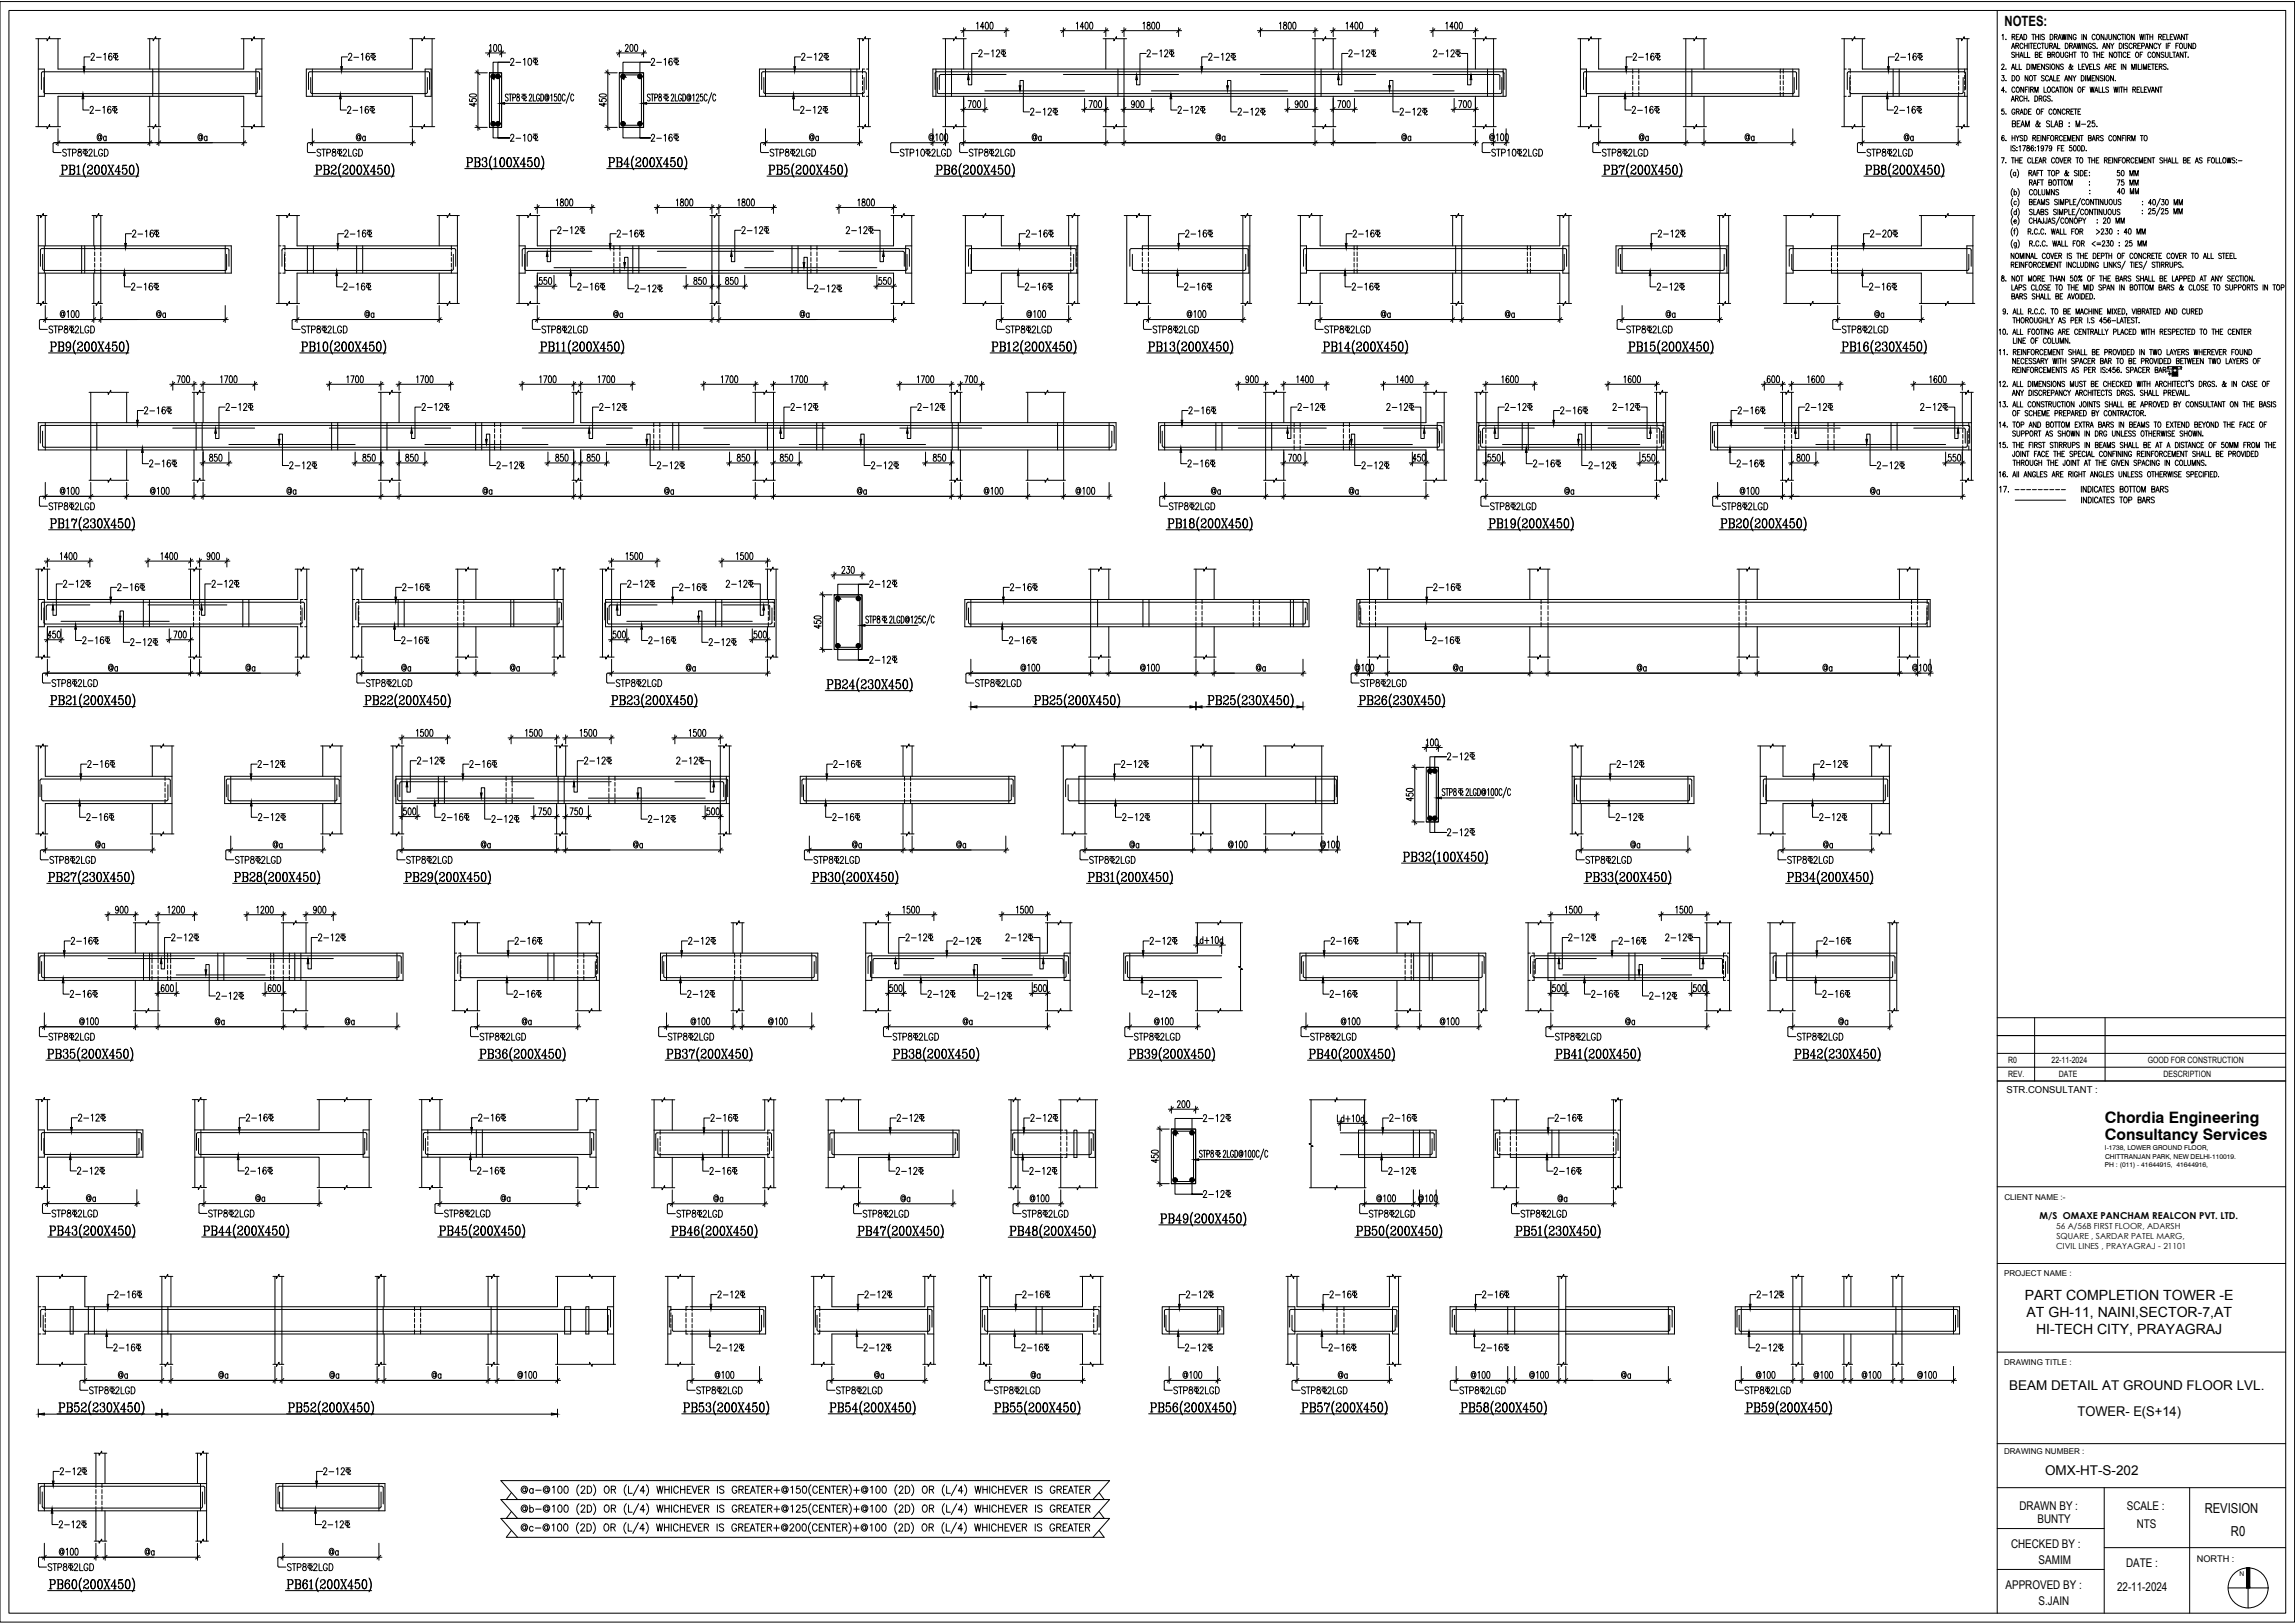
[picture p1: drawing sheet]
<svg xmlns="http://www.w3.org/2000/svg" width="594mm" height="420mm" viewBox="0 0 594 420" stroke-linecap="round" stroke-linejoin="round" font-family="sans-serif">
<defs><g id="words">
<g font-size="5.3">
<text x="73.7" y="122.8">2-12</text>
<text x="127.4" y="122.8">2-12</text>
<text x="409.9" y="122.8">2-12</text>
<text x="310.1" y="291.7">2-12</text>
</g>
<g font-size="4.9">
<text x="22.2" y="16.9">2-16</text>
<text x="88.9" y="16.9">2-16</text>
<text x="130.9" y="18">2-10</text>
<text x="167.2" y="18">2-16</text>
<text x="206.4" y="16.9">2-12</text>
<text x="252.2" y="15.9">2-12</text>
<text x="295.6" y="15.9">2-12</text>
<text x="311.5" y="16.9">2-12</text>
<text x="347.8" y="15.9">2-12</text>
<text x="369.7" y="15.9">2-12</text>
<text x="421.6" y="16.9">2-16</text>
<text x="489.3" y="16.9">2-16</text>
<text x="21.9" y="30.7">2-16</text>
<text x="88.5" y="30.7">2-16</text>
<text x="206" y="30.7">2-12</text>
<text x="265.6" y="31">2-12</text>
<text x="303.7" y="30.7">2-12</text>
<text x="319.3" y="31">2-12</text>
<text x="361.2" y="31">2-12</text>
<text x="421.2" y="30.7">2-16</text>
<text x="488.9" y="30.7">2-16</text>
<text x="130.9" y="37.7">2-10</text>
<text x="167.2" y="37.7">2-16</text>
<text x="33.2" y="62.4">2-16</text>
<text x="87.8" y="62.4">2-16</text>
<text x="143.2" y="61.7">2-12</text>
<text x="158.4" y="62.4">2-16</text>
<text x="190.9" y="61.7">2-12</text>
<text x="217.7" y="61.7">2-12</text>
<text x="264.2" y="62.4">2-16</text>
<text x="305.5" y="62.4">2-16</text>
<text x="348.9" y="62.4">2-16</text>
<text x="427.9" y="62.4">2-12</text>
<text x="483" y="62.4">2-20</text>
<text x="32.8" y="76.2">2-16</text>
<text x="87.8" y="76.2">2-16</text>
<text x="148.2" y="76.2">2-16</text>
<text x="163" y="76.9">2-12</text>
<text x="209.5" y="76.9">2-12</text>
<text x="264.2" y="76.2">2-16</text>
<text x="305.5" y="76.2">2-16</text>
<text x="348.9" y="76.2">2-16</text>
<text x="427.6" y="76.2">2-12</text>
<text x="482.6" y="76.2">2-16</text>
<text x="57.1" y="107.6">2-12</text>
<text x="107.9" y="107.6">2-12</text>
<text x="153.8" y="107.6">2-12</text>
<text x="203.6" y="107.6">2-12</text>
<text x="236.4" y="107.6">2-12</text>
<text x="334.8" y="107.6">2-12</text>
<text x="357.7" y="107.6">2-12</text>
<text x="388.4" y="107.6">2-12</text>
<text x="416.3" y="107.6">2-12</text>
<text x="466" y="107.6">2-12</text>
<text x="496" y="107.6">2-12</text>
<text x="36" y="108.3">2-16</text>
<text x="306.6" y="108.3">2-16</text>
<text x="402.5" y="108.3">2-16</text>
<text x="448.7" y="108.3">2-16</text>
<text x="37.4" y="122.1">2-16</text>
<text x="306.2" y="122.1">2-16</text>
<text x="395.8" y="122.1">2-16</text>
<text x="448.4" y="122.1">2-16</text>
<text x="15.2" y="153.1">2-12</text>
<text x="29.3" y="154.2">2-16</text>
<text x="53.6" y="153.1">2-12</text>
<text x="103" y="154.2">2-16</text>
<text x="161.2" y="153.1">2-12</text>
<text x="174.6" y="154.2">2-16</text>
<text x="186.6" y="153.1">2-12</text>
<text x="260.3" y="154.2">2-16</text>
<text x="369.7" y="154.2">2-16</text>
<text x="20.1" y="167.9">2-16</text>
<text x="102.7" y="167.9">2-16</text>
<text x="166.5" y="167.9">2-16</text>
<text x="260" y="167.9">2-16</text>
<text x="369.7" y="167.9">2-16</text>
<text x="32.5" y="168.3">2-12</text>
<text x="182.4" y="168.3">2-12</text>
<text x="224" y="172.9">2-12</text>
<text x="373.2" y="197.9">2-12</text>
<text x="21.5" y="200">2-16</text>
<text x="65.6" y="200">2-12</text>
<text x="106.9" y="199">2-12</text>
<text x="120.3" y="200">2-16</text>
<text x="149.9" y="199">2-12</text>
<text x="173.9" y="199">2-12</text>
<text x="214.5" y="200">2-16</text>
<text x="288.9" y="200">2-12</text>
<text x="417.3" y="200">2-12</text>
<text x="469.9" y="200">2-12</text>
<text x="21.2" y="213.8">2-16</text>
<text x="65.6" y="213.8">2-12</text>
<text x="113.2" y="213.8">2-16</text>
<text x="125.9" y="214.1">2-12</text>
<text x="166.5" y="214.1">2-12</text>
<text x="214.1" y="213.8">2-16</text>
<text x="289.3" y="213.8">2-12</text>
<text x="417" y="213.8">2-12</text>
<text x="469.9" y="213.8">2-12</text>
<text x="373.2" y="217.7">2-12</text>
<text x="17.3" y="245.5">2-16</text>
<text x="43" y="244.8">2-12</text>
<text x="81.1" y="244.8">2-12</text>
<text x="131.9" y="245.5">2-16</text>
<text x="177.1" y="245.5">2-12</text>
<text x="233.2" y="244.8">2-12</text>
<text x="245.5" y="245.5">2-12</text>
<text x="258.9" y="244.8">2-12</text>
<text x="296.3" y="245.5">2-12</text>
<text x="343.3" y="245.5">2-16</text>
<text x="404.6" y="244.8">2-12</text>
<text x="417.7" y="245.5">2-16</text>
<text x="430" y="244.8">2-12</text>
<text x="471" y="245.5">2-16</text>
<text x="16.9" y="259.3">2-16</text>
<text x="54.7" y="260">2-12</text>
<text x="131.9" y="259.3">2-16</text>
<text x="176.7" y="259.3">2-12</text>
<text x="238.8" y="259.3">2-12</text>
<text x="253.6" y="260">2-12</text>
<text x="296.3" y="259.3">2-12</text>
<text x="342.9" y="259.3">2-16</text>
<text x="410.6" y="259.3">2-16</text>
<text x="425.8" y="260">2-12</text>
<text x="470.6" y="259.3">2-16</text>
<text x="19" y="291.4">2-12</text>
<text x="62.4" y="291.4">2-16</text>
<text x="122.8" y="291.4">2-16</text>
<text x="182.7" y="291.4">2-16</text>
<text x="231.1" y="291.4">2-12</text>
<text x="265.6" y="291.4">2-12</text>
<text x="358.4" y="291.4">2-16</text>
<text x="401.1" y="291.4">2-16</text>
<text x="18.7" y="305.2">2-12</text>
<text x="62.1" y="305.2">2-16</text>
<text x="122.4" y="305.2">2-16</text>
<text x="182.4" y="305.2">2-16</text>
<text x="230.7" y="305.2">2-12</text>
<text x="265.3" y="305.2">2-12</text>
<text x="358.1" y="305.2">2-12</text>
<text x="401.1" y="305.2">2-16</text>
<text x="310.1" y="311.1">2-12</text>
<text x="28.6" y="337.3">2-16</text>
<text x="184.5" y="337.3">2-12</text>
<text x="222.6" y="337.3">2-12</text>
<text x="263.5" y="337.3">2-16</text>
<text x="305.9" y="337.3">2-12</text>
<text x="342.9" y="337.3">2-16</text>
<text x="382.4" y="337.3">2-16</text>
<text x="453.7" y="337.3">2-12</text>
<text x="28.2" y="351">2-16</text>
<text x="184.1" y="351">2-12</text>
<text x="222.2" y="351">2-12</text>
<text x="263.2" y="351">2-16</text>
<text x="305.5" y="351">2-12</text>
<text x="342.9" y="351">2-16</text>
<text x="382.1" y="351">2-16</text>
<text x="453.3" y="351">2-12</text>
<text x="14.5" y="383.1">2-12</text>
<text x="82.5" y="383.1">2-12</text>
<text x="14.1" y="396.9">2-12</text>
<text x="82.2" y="396.9">2-12</text>
</g>
<g font-size="4.4">
<text x="539.8" y="46.9">: 50 MM</text>
<text x="539.8" y="51.5">: 40 MM</text>
<text x="539.8" y="49">: 75 MM</text>
</g>
<g font-size="4.1">
<text x="544.8" y="290.7">Chordia Engineering</text>
<text x="544.8" y="295">Consultancy Services</text>
</g>
<text font-size="3.7" x="518.9" y="6.7">NOTES:</text>
<g font-size="3.6">
<text x="524.1" y="336.6">PART COMPLETION TOWER -E</text>
<text x="524.6" y="341">AT GH-11, NAINI,SECTOR-7,AT</text>
<text x="527.1" y="345.4">HI-TECH CITY, PRAYAGRAJ</text>
<text x="570.7" y="391.7">REVISION</text>
<text x="577.5" y="397.7">R0</text>
</g>
<g font-size="3.5">
<text x="520.1" y="359.7">BEAM DETAIL AT GROUND FLOOR LVL.</text>
<text x="537.8" y="366.5">TOWER- E(S+14)</text>
<text x="529.4" y="382">OMX-HT-S-202</text>
</g>
<g font-size="3.1">
<text x="522.8" y="390.8">DRAWN BY :</text>
<text x="527.4" y="394.4">BUNTY</text>
<text x="550.6" y="390.9">SCALE :</text>
<text x="553.1" y="395.7">NTS</text>
<text x="520.6" y="400.6">CHECKED BY :</text>
<text x="527.7" y="404.8">SAMIM</text>
<text x="550.3" y="405.6">DATE :</text>
<text x="519.2" y="411.3">APPROVED BY :</text>
<text x="548" y="412">22-11-2024</text>
<text x="527.7" y="415.6">S.JAIN</text>
</g>
<text font-size="2.6" x="520.3" y="128.1">---------</text>
<g font-size="2.5">
<text x="519.4" y="283">STR.CONSULTANT :</text>
<text x="527.9" y="315.6">M/S OMAXE PANCHAM REALCON PVT. LTD.</text>
</g>
<text font-size="2.4" x="568.6" y="404.3">NORTH :</text>
<g font-size="2.3">
<text x="519.8" y="275.1">R0</text>
<text x="531.1" y="275.1">22-11-2024</text>
<text x="556" y="275.1">GOOD FOR CONSTRUCTION</text>
<text x="519.8" y="278.8">REV.</text>
<text x="532.9" y="278.8">DATE</text>
<text x="560" y="278.8">DESCRIPTION</text>
</g>
<g font-size="2.2">
<text x="532.2" y="323.4">CIVIL LINES , PRAYAGRAJ - 21101</text>
<text x="532.2" y="318.1">56 A/56B FIRST FLOOR, ADARSH</text>
<text x="532.3" y="320.8">SQUARE , SARDAR PATEL MARG,</text>
</g>
<g font-size="2.1">
<text x="518.8" y="310.5">CLIENT NAME :-</text>
<text x="518.8" y="330.4">PROJECT NAME :</text>
<text x="518.8" y="353.3">DRAWING TITLE :</text>
<text x="518.8" y="376.5">DRAWING NUMBER :</text>
</g>
<g font-size="1.7">
<text x="544.9" y="297.7">I-1738, LOWER GROUND FLOOR,</text>
<text x="544.9" y="299.9">CHITTRANJAN PARK, NEW DELHI-110019.</text>
<text x="544.9" y="302.2">PH : (011) - 41644915, 41644916,</text>
<text x="579.7" y="408">N</text>
</g>
</g></defs>
<!-- layer: CALL -->
<path d="M132.4 386.4l-1.3 1.8M132.4 391.3l-1.3 1.8M132.4 396.2l-1.3 1.8h154.7l-1.3-1.8M134 388.2l-4.3-4.9h157.5l-4.3 4.9M134 393.1l-4.3-4.9h157.5l-4.3 4.9M134 398l-4.3-4.9h157.5l-4.3 4.9M284.5 386.4l1.3 1.8M284.5 391.3l1.3 1.8" fill="none" stroke="#000" stroke-width=".26"/>
<!-- layer: ST -->
<g fill="none" stroke="#000" stroke-width=".26">
<path d="M136.1 385.4l-.1-.1a.47 .47 0 0 0-.7 .4 .47 .47 0 0 0 .7 .3l.1-.1M136.1 385.2l.1 .9a.82 .82 0 0 0-.3-1.4 .82 .82 0 0 0-1 1.1 .83 .83 0 0 0 .5 .7 .83 .83 0 0 0 .9-.2M136.1 390.3l-.1-.2a.48 .48 0 0 0-.7 .4 .48 .48 0 0 0 .7 .4l.1-.1M136.1 390.1l.1 .9a.8 .8 0 0 0-.1-1.3 .8 .8 0 0 0-1.2 .7 .85 .85 0 0 0 .4 .9 .85 .85 0 0 0 1-.1M136.1 395.2l-.1-.2a.47 .47 0 0 0-.7 .4 .47 .47 0 0 0 .7 .4l.1-.1M136.1 394.9l.1 1a.8 .8 0 0 0-.1-1.4 .8 .8 0 0 0-1.2 .8 .85 .85 0 0 0 .4 1 .85 .85 0 0 0 1-.2M137.1 390.5a.55 .55 0 0 1 .8 0 .55 .55 0 0 1 0 .8 .55 .55 0 0 1-.8-.1M137.1 389.6v1.9M138 385.6a.54 .54 0 0 0-.8 0 .54 .54 0 0 0 0 .8 .54 .54 0 0 0 .8-.1M138 395.4a.55 .55 0 0 0-.8 0 .55 .55 0 0 0 0 .7 .55 .55 0 0 0 .8 0M138 385.3v1.3M138.6 395.6h1.4"/>
<path d="M138.7 385.8h1.4M138.7 390.7h1.4M141.8 395.2l-.1-.2a.48 .48 0 0 0-.8 .4 .48 .48 0 0 0 .8 .4l.1-.1M141.8 394.9v1a.81 .81 0 0 0-.1-1.4 .81 .81 0 0 0-1.1 .8 .85 .85 0 0 0 .4 1 .85 .85 0 0 0 1-.2M141.8 385.4v-.1a.46 .46 0 0 0-.7 0 .46 .46 0 0 0 .1 .7 .46 .46 0 0 0 .6-.1M141.8 385.2l.1 .9a.82 .82 0 0 0-.3-1.4 .82 .82 0 0 0-1 1.1 .83 .83 0 0 0 .6 .7 .83 .83 0 0 0 .9-.2M141.8 390.3v-.2a.48 .48 0 0 0-.8 .4 .48 .48 0 0 0 .8 .4v-.1M141.8 390.1l.1 .9a.8 .8 0 0 0-.1-1.3 .8 .8 0 0 0-1.2 .7 .85 .85 0 0 0 .5 .9 .85 .85 0 0 0 1-.1M142.9 394.9l.5-.4v1.9M143 385.1l.4-.4v1.9M143 390l.4-.4v1.9M144.5 394.6a.52 .52 0 0 1 .8 .3l.1 .4a.85 .85 0 0 1-.5 1.1h-.1a1.27 1.27 0 0 1-.3-1.8z"/>
<path d="M144.6 384.8a.52 .52 0 0 1 .8 .3l.1 .4a.81 .81 0 0 1-.6 1.1 1.26 1.26 0 0 1-.3-1.8zM144.6 389.7l.4-.1a1.14 1.14 0 0 1 0 1.9h-.1a1.25 1.25 0 0 1-.3-1.8zM146.1 394.6l.4-.1a1.14 1.14 0 0 1 0 1.9h-.1a1.25 1.25 0 0 1-.3-1.8zM146.2 384.8a.53 .53 0 0 1 .8 .3l.1 .4a.8 .8 0 0 1-.6 1.1 1.29 1.29 0 0 1-.3-1.8zM146.2 389.7a.52 .52 0 0 1 .8 .3l.1 .4a.8 .8 0 0 1-.6 1.1 1.27 1.27 0 0 1-.3-1.8zM149.8 394.2a2.05 2.05 0 0 0 0 2.8M149.9 384.4a2.05 2.05 0 0 0 0 2.8M149.9 389.3a2.04 2.04 0 0 0 0 2.8M150.4 394.9l.1-.3 .5-.1 .3 .5-1 1.4h1.1M150.4 385.2l.3-.5 .5 .1 .2 .3-.2 .6-.8 .9h1.1M150.4 390.1l.3-.5h.4l.3 .4-.2 .6-.8 .9h1.1M151.9 394.5a.95 .95 0 0 1 1.2 .9 .95 .95 0 0 1-1.2 1z"/>
<path d="M152 384.7a.95 .95 0 0 1 1.2 1 .95 .95 0 0 1-1.2 .9zM152 389.6a.95 .95 0 0 1 1.2 .9 .95 .95 0 0 1-1.2 1zM153.5 394.2a2.08 2.08 0 0 1 0 2.8M153.6 384.4a2.05 2.05 0 0 1 0 2.8M153.6 389.3a2.04 2.04 0 0 1 0 2.8M156.6 394.6l.2-.1a.94 .94 0 0 1 .8 .9 .94 .94 0 0 1-.8 1 1.15 1.15 0 0 1-.2-1.8zM156.7 384.8a.87 .87 0 0 1 1 .4 .87 .87 0 0 1-.2 1.1l-.3 .3a.99 .99 0 0 1-.8-.7 .99 .99 0 0 1 .3-1.1zM156.7 389.7l.2-.1a.94 .94 0 0 1 .8 .9 .94 .94 0 0 1-.8 1 1.15 1.15 0 0 1-.2-1.8zM158.2 395.4l.9-.1 .1-.6-1-.2v1.9M158.2 385.6l1-.1 .1-.6-1.1-.2v1.9M158.2 390.5l1-.1 .1-.6-1.1-.2v1.9M158.7 395.4l.6 1"/>
<path d="M158.8 385.6l.6 1M158.8 390.5l.6 1M162.1 394.2a2.05 2.05 0 0 0 0 2.8M162.1 384.4a2.08 2.08 0 0 0 0 2.8M162.1 389.3a2.07 2.07 0 0 0 0 2.8M162.6 394.5v1.9h1M162.7 384.7v1.9h1M162.7 389.6v1.9h1M165.2 394.2l-1.4 2.8M165.3 384.4l-1.4 2.8M165.3 389.3l-1.4 2.8M166.8 395.8h-1.2l.8-1.3v1.9"/>
<path d="M166.9 386h-1.2l.8-1.3v1.9M166.9 390.9h-1.2l.8-1.3v1.9M167.2 394.2a2.05 2.05 0 0 1 0 2.8M167.3 384.4a2.05 2.05 0 0 1 0 2.8M167.3 389.3a2.04 2.04 0 0 1 0 2.8M169.9 394.5l.4 1.9 .4-1.9 .4 1.9 .4-1.9M170 384.7l.4 1.9 .4-1.9 .4 1.9 .4-1.9M170 389.6l.4 1.9 .4-1.9 .4 1.9 .4-1.9M172 394.5v1.9M172 395.4h1.1M172.1 384.7v1.9M172.1 389.6v1.9"/>
<path d="M172.1 385.6h1.1M172.1 390.5h1.1M173.1 394.5v1.9M173.2 384.7v1.9M173.2 389.6v1.9M173.8 394.5v1.9M173.8 384.7v1.9M173.8 389.6v1.9M175.5 394.9a.61 .61 0 0 0-.7-.4 .61 .61 0 0 0-.5 .7v.5a.61 .61 0 0 0 .5 .7 .61 .61 0 0 0 .7-.5M175.6 385.2a.61 .61 0 0 0-.7-.5 .61 .61 0 0 0-.5 .7v.5a.61 .61 0 0 0 .5 .7 .61 .61 0 0 0 .7-.5M175.6 390.1a.61 .61 0 0 0-.7-.5 .61 .61 0 0 0-.5 .7v.5a.61 .61 0 0 0 .5 .7 .61 .61 0 0 0 .7-.5M176.1 395.4h1.1"/>
<path d="M176.1 394.5v1.9M176.2 385.6h1.1M176.2 384.7v1.9M176.2 389.6v1.9M176.2 390.5h1.1M177.2 394.5v1.9M177.3 384.7v1.9M177.3 389.6v1.9M177.8 395.4h.7M177.9 385.6h.6M177.9 390.5h.6M178.9 394.5h-1.1v1.9h1.1"/>
<path d="M178.9 384.7h-1v1.9h1M178.9 389.6h-1v1.9h1M179.1 394.5l.6 1.9 .7-1.9M179.2 384.7l.6 1.9 .7-1.9M179.2 389.6l.6 1.9 .7-1.9M180.8 395.4h.6M180.9 385.6h.6M180.9 390.5h.6M181.8 394.5h-1v1.9h1M181.9 384.7h-1v1.9h1M181.9 389.6h-1v1.9h1M182.3 395.4l.9-.1 .1-.6-1-.2v1.9"/>
<path d="M182.4 385.6l.9-.1 .1-.6-1-.2v1.9M182.4 390.5l.9-.1 .1-.6-1-.2v1.9M182.8 395.4l.6 1M182.9 385.6l.6 1M182.9 390.5l.6 1M185.6 394.5v1.9M185.7 384.7v1.9M185.7 389.6v1.9M187.3 394.8a.6 .6 0 0 0-.6-.3 .6 .6 0 0 0-.5 .4l1.1 .9v.3l-.4 .3-.7-.3M187.4 385l-.4-.3-.7 .3 .1 .4 .8 .4 .2 .5a.68 .68 0 0 1-1.1 0M187.4 389.9l-.4-.3-.7 .3 .1 .4 .8 .4 .2 .2v.3l-.4 .3-.7-.3M190.6 394.9a.61 .61 0 0 0-.7-.4 .61 .61 0 0 0-.4 .7v.5a.61 .61 0 0 0 .6 .7 .61 .61 0 0 0 .5-.7h-.3"/>
<path d="M190.7 385.2a.61 .61 0 0 0-.7-.5 .61 .61 0 0 0-.5 .7v.5a.61 .61 0 0 0 .6 .7 .61 .61 0 0 0 .6-.7h-.4M190.7 390.1a.61 .61 0 0 0-.7-.5 .61 .61 0 0 0-.5 .7v.5a.61 .61 0 0 0 .6 .7 .61 .61 0 0 0 .6-.7h-.4M191.2 395.4l1-.1v-.6l-1-.2v1.9M191.3 385.6l.9-.1 .1-.6-1-.2v1.9M191.3 390.5l.9-.1 .1-.6-1-.2v1.9M191.8 395.4l.5 1M191.8 385.6l.6 1M191.8 390.5l.6 1M192.9 395.4h.6M193 385.6h.6M193 390.5h.6M193.9 394.5h-1v1.9h1"/>
<path d="M194 384.7h-1v1.9h1M194 389.6h-1v1.9h1M194.2 396.4l.6-1.9 .6 1.9M194.2 386.6l.7-1.9 .6 1.9M194.2 391.5l.7-1.9 .6 1.9M194.4 395.8h.8M194.5 386h.8M194.5 390.9h.8M195.6 394.5h1.1M195.7 384.7h1.1M195.7 389.6h1.1M196.1 394.5v1.9"/>
<path d="M196.2 384.7v1.9M196.2 389.6v1.9M197.1 395.4h.6M197.2 385.6h.6M197.2 390.5h.6M198.1 394.5h-1v1.9h1M198.2 384.7h-1v1.9h1M198.2 389.6h-1v1.9h1M198.6 395.4l1-.1v-.6l-1-.2v1.9M198.7 385.6l.9-.1 .2-.2-.1-.4-1-.2v1.9M198.7 390.5l.9-.1 .2-.3-.1-.3-1-.2v1.9M199.2 395.4l.5 1"/>
<path d="M199.3 385.6l.5 1M199.3 390.5l.5 1M200.3 395.6h1.4M200.4 385.8h1.4M200.4 390.7h1.4M201 394.8v1.6M201.1 385v1.6M201.1 389.9v1.6M203.5 395.2l-.1-.2a.46 .46 0 0 0-.7 .1 .46 .46 0 0 0 .1 .7 .46 .46 0 0 0 .7-.1M203.5 394.9v1a.8 .8 0 0 0-.1-1.4 .8 .8 0 0 0-1.1 .8 .85 .85 0 0 0 .4 1 .85 .85 0 0 0 1-.2M203.5 385.4v-.1a.46 .46 0 0 0-.7 0 .46 .46 0 0 0 .1 .7 .46 .46 0 0 0 .6-.1M203.5 385.2l.1 .9a.81 .81 0 0 0-.1-1.3 .81 .81 0 0 0-1.1 .7 .85 .85 0 0 0 .4 1 .85 .85 0 0 0 1-.2"/>
<path d="M203.5 390.3v-.2a.48 .48 0 0 0-.8 .4 .48 .48 0 0 0 .8 .4v-.1M203.5 390.1l.1 .9a.81 .81 0 0 0-.1-1.3 .81 .81 0 0 0-1.1 .7 .86 .86 0 0 0 .4 1 .86 .86 0 0 0 1-.2M204.5 394.9l.3-.4h.3l.4 .4-.3 .6-.8 .9h1.1M204.7 385.1l.4-.4v1.9M204.7 390l.4-.4v1.9M206.2 390.1l.3-.5h.3l.3 .4-.2 .6-.8 .9h1.1M206.3 394.6l.4-.1a1.14 1.14 0 0 1 0 1.9h-.2a1.25 1.25 0 0 1-.2-1.8zM207.1 384.7h-.8l-.1 .8a.6 .6 0 0 1 .9 0 .6 .6 0 0 1-.1 .9 .6 .6 0 0 1-.9-.2M207.8 394.6a.52 .52 0 0 1 .9 .3v.4a.85 .85 0 0 1-.5 1.1h-.1a1.27 1.27 0 0 1-.3-1.8zM207.9 384.8a.52 .52 0 0 1 .8 .3l.1 .4a.81 .81 0 0 1-.6 1.1 1.26 1.26 0 0 1-.3-1.8zM208.7 389.6h-.9v.8a.61 .61 0 0 1 .9 0 .61 .61 0 0 1-.1 .9 .61 .61 0 0 1-.9-.2M209.8 394.2a2.05 2.05 0 0 0 0 2.8"/>
<path d="M209.9 384.4a2.05 2.05 0 0 0 0 2.8M209.9 389.3a2.04 2.04 0 0 0 0 2.8M211.5 394.9a.61 .61 0 0 0-.7-.4 .61 .61 0 0 0-.5 .7v.5a.61 .61 0 0 0 .5 .7 .61 .61 0 0 0 .7-.5M211.6 385.2a.61 .61 0 0 0-.7-.5 .61 .61 0 0 0-.5 .7v.5a.61 .61 0 0 0 .5 .7 .61 .61 0 0 0 .7-.5M211.6 390.1a.61 .61 0 0 0-.7-.5 .61 .61 0 0 0-.5 .7v.5a.61 .61 0 0 0 .5 .7 .61 .61 0 0 0 .7-.5M212.1 395.4h.6M212.2 385.6h.6M212.2 390.5h.6M213.1 394.5h-1v1.9h1M213.2 384.7h-1v1.9h1M213.2 389.6h-1v1.9h1M214.7 394.5v1.9l-1.1-1.9v1.9"/>
<path d="M214.8 384.7v1.9l-1.1-1.9v1.9M214.8 389.6v1.9l-1.1-1.9v1.9M215.1 394.5h1.1M215.2 384.7h1.1M215.2 389.6h1.1M215.7 394.5v1.9M215.7 384.7v1.9M215.7 389.6v1.9M216.6 395.4h.6M216.7 385.6h.6M216.7 390.5h.6M217.6 394.5h-1v1.9h1"/>
<path d="M217.7 384.7h-1v1.9h1M217.7 389.6h-1v1.9h1M218.1 395.4l1-.1 .1-.3v-.3l-1.1-.2v1.9M218.2 385.6l1-.1v-.6l-1-.2v1.9M218.2 390.5l1-.1v-.6l-1-.2v1.9M218.7 395.4l.5 1M218.8 385.6l.5 1M218.8 390.5l.5 1M219.7 394.2a2.08 2.08 0 0 1 0 2.8M219.8 384.4a2.05 2.05 0 0 1 0 2.8M219.8 389.3a2.04 2.04 0 0 1 0 2.8M220.9 395.6h1.4"/>
<path d="M221 385.8h1.4M221 390.7h1.4M221.6 394.8v1.6M221.7 385v1.6M221.7 389.9v1.6M224.1 395.2l-.1-.2a.46 .46 0 0 0-.6 .1 .46 .46 0 0 0 .1 .7 .46 .46 0 0 0 .6-.1M224.1 394.9l.1 1a.8 .8 0 0 0-.1-1.4 .8 .8 0 0 0-1.2 .8 .85 .85 0 0 0 .4 1 .85 .85 0 0 0 1-.2M224.2 385.4l-.1-.1a.46 .46 0 0 0-.7 0 .46 .46 0 0 0 .1 .7 .46 .46 0 0 0 .7-.1M224.2 385.2l.1 .9a.81 .81 0 0 0-.2-1.3 .81 .81 0 0 0-1.1 .7 .85 .85 0 0 0 .4 1 .85 .85 0 0 0 1-.2M224.2 390.3l-.1-.2a.48 .48 0 0 0-.7 .4 .48 .48 0 0 0 .7 .4l.1-.1M224.2 390.1l.1 .9a.81 .81 0 0 0-.2-1.3 .81 .81 0 0 0-1.1 .7 .86 .86 0 0 0 .4 1 .86 .86 0 0 0 1-.2M225.3 394.9l.4-.4v1.9"/>
<path d="M225.4 385.1l.4-.4v1.9M225.4 390l.4-.4v1.9M226.9 394.6l.4-.1a1.12 1.12 0 0 1 0 1.9h-.2a1.26 1.26 0 0 1-.2-1.8zM227 384.8a.53 .53 0 0 1 .8 .3v.4a.8 .8 0 0 1-.6 1.1 1.29 1.29 0 0 1-.2-1.8zM227 389.7a.52 .52 0 0 1 .8 .3v.4a.8 .8 0 0 1-.6 1.1 1.27 1.27 0 0 1-.2-1.8zM228.5 394.6a.52 .52 0 0 1 .8 .3l.1 .4a.85 .85 0 0 1-.5 1.1h-.2a1.27 1.27 0 0 1-.2-1.8zM228.6 384.8a.52 .52 0 0 1 .8 .3v.4a.81 .81 0 0 1-.6 1.1 1.28 1.28 0 0 1-.2-1.8zM228.6 389.7l.4-.1a1.14 1.14 0 0 1 0 1.9h-.2a1.26 1.26 0 0 1-.2-1.8zM232.1 394.2a2.08 2.08 0 0 0 0 2.8M232.2 384.4a2.05 2.05 0 0 0 0 2.8M232.2 389.3a2.04 2.04 0 0 0 0 2.8M232.7 394.9l.3-.4h.3l.3 .4-.2 .6-.8 .9h1.1"/>
<path d="M232.8 385.2l.3-.5 .5 .1 .1 .3-.2 .6-.8 .9h1.1M232.8 390.1l.3-.5h.3l.3 .4-.2 .6-.8 .9h1.1M234.3 394.5a.95 .95 0 0 1 1.1 .9 .95 .95 0 0 1-1.1 1zM234.4 384.7a.95 .95 0 0 1 1.1 1 .95 .95 0 0 1-1.1 .9zM234.4 389.6a.95 .95 0 0 1 1.1 .9 .95 .95 0 0 1-1.1 1zM235.9 394.2a2.05 2.05 0 0 1 0 2.8M236 384.4a2.08 2.08 0 0 1 0 2.8M236 389.3a2.07 2.07 0 0 1 0 2.8M239 394.6l.2-.1a.94 .94 0 0 1 .8 .9 .94 .94 0 0 1-.8 1 1.15 1.15 0 0 1-.2-1.8zM239.1 384.8a.92 .92 0 0 1 1 .6 .92 .92 0 0 1-.4 1.1l-.2 .1a.99 .99 0 0 1-.8-.7 .99 .99 0 0 1 .4-1.1zM239.1 389.7l.1-.1a.94 .94 0 0 1 .8 .9 .94 .94 0 0 1-.8 1 1.15 1.15 0 0 1-.1-1.8zM240.5 395.4l1-.1v-.6l-1-.2v1.9"/>
<path d="M240.6 385.6l.9-.1 .1-.6-1-.2v1.9M240.6 390.5l.9-.1 .1-.6-1-.2v1.9M241.1 395.4l.5 1M241.1 385.6l.6 1M241.1 390.5l.6 1M244.4 394.2a2.08 2.08 0 0 0 0 2.8M244.5 384.4a2.05 2.05 0 0 0 0 2.8M244.5 389.3a2.04 2.04 0 0 0 0 2.8M245 394.5v1.9h.9M245 384.7v1.9h1M245 389.6v1.9h1M247.6 394.2l-1.4 2.8"/>
<path d="M247.7 384.4l-1.5 2.8M247.7 389.3l-1.5 2.8M249.2 395.8h-1.2l.8-1.3v1.9M249.3 386h-1.2l.8-1.3v1.9M249.3 390.9h-1.2l.8-1.3v1.9M249.6 394.2a2.05 2.05 0 0 1 0 2.8M249.7 384.4a2.05 2.05 0 0 1 0 2.8M249.7 389.3a2.04 2.04 0 0 1 0 2.8M252.3 394.5l.4 1.9 .4-1.9 .4 1.9 .4-1.9M252.4 384.7l.4 1.9 .4-1.9 .4 1.9 .4-1.9M252.4 389.6l.4 1.9 .4-1.9 .4 1.9 .4-1.9M254.4 395.4h1.1"/>
<path d="M254.4 394.5v1.9M254.4 385.6h1.2M254.4 384.7v1.9M254.4 389.6v1.9M254.4 390.5h1.2M255.5 394.5v1.9M255.6 384.7v1.9M255.6 389.6v1.9M256.1 394.5v1.9M256.2 384.7v1.9M256.2 389.6v1.9M257.9 394.9a.61 .61 0 0 0-.8-.4 .61 .61 0 0 0-.4 .7v.5a.61 .61 0 0 0 .4 .7 .61 .61 0 0 0 .8-.5"/>
<path d="M257.9 385.2a.61 .61 0 0 0-.7-.5 .61 .61 0 0 0-.4 .7v.5a.61 .61 0 0 0 .4 .7 .61 .61 0 0 0 .7-.5M257.9 390.1a.61 .61 0 0 0-.7-.5 .61 .61 0 0 0-.4 .7v.5a.61 .61 0 0 0 .4 .7 .61 .61 0 0 0 .7-.5M258.4 395.4h1.1M258.4 394.5v1.9M258.5 385.6h1.1M258.5 384.7v1.9M258.5 389.6v1.9M258.5 390.5h1.1M259.5 394.5v1.9M259.6 384.7v1.9M259.6 389.6v1.9M260.2 395.4h.6"/>
<path d="M260.3 385.6h.6M260.3 390.5h.6M261.2 394.5h-1v1.9h1M261.3 384.7h-1v1.9h1M261.3 389.6h-1v1.9h1M261.5 394.5l.6 1.9 .6-1.9M261.5 384.7l.7 1.9 .6-1.9M261.5 389.6l.7 1.9 .6-1.9M263.1 395.4h.7M263.2 385.6h.6M263.2 390.5h.6M264.1 394.5h-1v1.9h1"/>
<path d="M264.2 384.7h-1v1.9h1M264.2 389.6h-1v1.9h1M264.6 395.4l1-.1 .1-.6-1.1-.2v1.9M264.7 385.6l1-.1v-.6l-1-.2v1.9M264.7 390.5l1-.1v-.6l-1-.2v1.9M265.2 395.4l.5 1M265.3 385.6l.5 1M265.3 390.5l.5 1M268 394.5v1.9M268.1 384.7v1.9M268.1 389.6v1.9M269.7 394.8a.61 .61 0 0 0-.7-.3 .61 .61 0 0 0-.5 .4l1.2 .9v.3l-.4 .3-.8-.3"/>
<path d="M269.7 385l-.4-.3-.7 .3 .2 .4 .9 .5v.4a.67 .67 0 0 1-1.1 0M269.7 389.9l-.4-.3-.7 .3 .2 .4 .8 .4 .1 .2v.3l-.4 .3-.7-.3M273 394.9a.61 .61 0 0 0-.7-.4 .61 .61 0 0 0-.5 .7v.5a.61 .61 0 0 0 .6 .7 .61 .61 0 0 0 .6-.7h-.4M273.1 385.2a.61 .61 0 0 0-.8-.5 .61 .61 0 0 0-.4 .7v.5a.61 .61 0 0 0 .6 .7 .61 .61 0 0 0 .6-.7h-.4M273.1 390.1a.61 .61 0 0 0-.8-.5 .61 .61 0 0 0-.4 .7v.5a.61 .61 0 0 0 .6 .7 .61 .61 0 0 0 .6-.7h-.4M273.5 395.4l1-.1 .1-.6-1.1-.2v1.9M273.6 385.6l1-.1 .1-.6-1.1-.2v1.9M273.6 390.5l1-.1 .1-.6-1.1-.2v1.9M274.1 395.4l.6 1M274.2 385.6l.5 1M274.2 390.5l.5 1M275.2 395.4h.7"/>
<path d="M275.3 385.6h.6M275.3 390.5h.6M276.3 394.5h-1.1v1.9h1.1M276.3 384.7h-1v1.9h1M276.3 389.6h-1v1.9h1M276.5 396.4l.6-1.9 .7 1.9M276.6 386.6l.6-1.9 .7 1.9M276.6 391.5l.6-1.9 .7 1.9M276.7 395.8h.8M276.8 386h.8M276.8 390.9h.8M277.9 394.5h1.1"/>
<path d="M278 384.7h1.1M278 389.6h1.1M278.5 394.5v1.9M278.6 384.7v1.9M278.6 389.6v1.9M279.4 395.4h.7M279.5 385.6h.7M279.5 390.5h.7M280.5 394.5h-1.1v1.9h1.1M280.6 384.7h-1.1v1.9h1.1M280.6 389.6h-1.1v1.9h1.1M281 395.4l.9-.1 .1-.6-1-.2v1.9"/>
<path d="M281 385.6l1-.1 .1-.6-1.1-.2v1.9M281 390.5l1-.1 .1-.6-1.1-.2v1.9M281.5 395.4l.6 1M281.6 385.6l.6 1M281.6 390.5l.6 1"/>
</g>
<!-- layer: TOWER AREA BEAM.. -->
<g fill="none" stroke="#000" stroke-width=".26">
<path d="M9.9 10v22.8M9.9 17.9h1.6v7h-1.6M15 10v7.9h48.1v-7.9M38.8 10v7.9M39.5 17.9v7M41.1 10v22.8M67.8 10v22.8M67.8 17.9h-1.6v7h1.6M80.9 17.9v7M106.8 10v7.9h-27.5v7h27.5v7.9M110 17.9h1.6v7h-1.6zM111.9 10v22.8"/>
<path d="M126.7 18.8h3.1v14.2h-3.1M126.7 18.8h3.1v14.2h-3.1zM160.3 18.8h6.3v14.2h-6.3M160.3 18.8h6.3v14.2h-6.3zM198.2 17.9v7M220.2 17.9v7M221.8 17.9v7M222.5 10v7.9h-25.9v7h25.9v7.9M223.3 19.4v1M223.8 17.9h-.5v1.1M224.3 17.9h.5M224.8 10v22.8"/>
<path d="M241.5 17.9h148.4v7h-148.4zM242.3 17.9v7M244.7 10v22.8M246.3 17.9v7M249.4 10v7.9M286.2 10v7.9M289.4 17.9v7M291 10v22.8M340.4 10v22.8M342 17.9v7M345.1 10v7.9M381.9 10v7.9"/>
<path d="M385.1 17.9v7M386.6 10v22.8M389.1 17.9v7M409.1 17.9h1.6v7h-1.6M409.1 10v22.8M413.8 10v7.9h51.9v7h-51.9v7.9M422.6 17.9v1.1M422.6 19.4v1M424.2 17.9v1.1M424.2 19.4v1M436.4 10v22.8M437.9 17.9v7"/>
<path d="M441.1 10v7.9M460.8 17.9v1.1M460.8 19.4v1M461.6 17.9v1.1M461.6 19.4v1M464.1 17.9v7M477.4 17.9h.5M477.4 10v22.8M478.4 17.9h.5v1.1M478.9 19.4v1M482.1 10v7.9h27.1M490.1 17.9v7"/>
<path d="M491.6 17.9v7M506.9 10v7.9M507 17.9v1.1M507 19.4v1M508.6 17.9v1.1M508.6 19.4v1M509.2 10v22.8M15 32.8v-7.9h48.1v7.9M38.8 24.9v7.9M223.3 23.9v1h.5M223.3 20.9v1M223.3 22.4v1"/>
<path d="M224.3 24.9h.5M249.4 24.9v7.9M286.2 24.9v7.9M345.1 24.9v7.9M381.9 24.9v7.9M422.6 20.9v1M422.6 22.4v1M422.6 23.9v1M424.2 20.9v1M424.2 22.4v1M424.2 23.9v1M441.1 24.9v7.9"/>
<path d="M460.8 20.9v1M460.8 22.4v1M460.8 23.9v1M461.6 20.9v1M461.6 22.4v1M461.6 23.9v1M477.4 24.9h.5M478.9 23.9v1h-.5M478.9 20.9v1M478.9 22.4v1M506.9 24.9v7.9M507 20.9v1"/>
<path d="M507 22.4v1M507 23.9v1M508.6 20.9v1M508.6 22.4v1M508.6 23.9v1M509.2 24.9h-27.1v7.9M9.9 55.8v22.8M11.7 55.8v7.8h48.2v7.1h-48.2v7.9M24.3 55.8v7.8M26.1 55.8v8.9M72.2 55.8v22.8M76.9 55.8v7.8h41.5"/>
<path d="M113.7 55.8v7.8M118.4 55.8v22.8M134.4 55.8v22.8M139.1 55.8v7.8h92.2v-7.8M184.3 55.8v22.8M186.1 55.8v22.8M236 55.8v22.8M249.9 55.8v22.8M259.2 55.8v7.8h19.8M276.6 55.8v7.8M279 55.8v22.8M291.7 55.8v22.8"/>
<path d="M297.3 55.8v8.9M321.7 55.8v22.8M323.5 55.8v22.8M336.6 55.8v22.8M341.7 55.8v7.8h62.1v-7.8M376 55.8v7.8M378.4 55.8v22.8M406.1 55.8v22.8M445.1 55.8v7.8M447.5 55.8v22.8M462.4 55.8v22.8M475.7 55.8v7.8"/>
<path d="M497.4 55.8v7.8h-23.3v1.1M510.7 55.8v22.8M9.9 63.6h1.6v7.1h-1.6M21.1 63.6v7.1M21.9 63.6v7.1M24.3 70.7v7.9M24.5 63.6v1.1M24.5 65.2v1M24.5 66.7v1M24.5 68.2v.9M24.5 69.6v1.1M26.1 65.2v1"/>
<path d="M26.1 66.7v1M26.1 68.2v.9M26.1 69.6v9M58.3 63.6v7.1M72.2 70.7h.5M72.2 63.6h.5M73.2 63.6h.6v1.1M73.8 69.6v1.1h-.6M73.8 65.2v1M73.8 66.7v1M73.8 68.2v.9M79.6 63.6v7.1"/>
<path d="M81.1 63.6v7.1M92.3 63.6v7.1M93.9 63.6v7.1M113.7 70.7v7.9M116.8 63.6v1.1M116.8 65.2v1M116.8 66.7v1M116.8 68.2v.9M116.8 69.6v1.1M118.4 70.7h-41.5v7.9M134.4 63.6h1.5v7.1h-1.5M139.1 78.6v-7.9h92.2v7.9"/>
<path d="M158.9 63.6v1.1M158.9 65.2v1M158.9 66.7v1M158.9 68.2v.9M158.9 69.6v1.1M160.5 63.6v1.1M160.5 65.2v1M160.5 66.7v1M160.5 68.2v.9M160.5 69.6v1.1M163.8 63.6v7.1M165.4 63.6v7.1"/>
<path d="M205 63.6v7.1M206.6 63.6v7.1M209.9 63.6v1.1M209.9 65.2v1M209.9 66.7v1M209.9 68.2v.9M209.9 69.6v1.1M211.5 63.6v1.1M211.5 65.2v1M211.5 66.7v1M211.5 68.2v.9M211.5 69.6v1.1"/>
<path d="M236 63.6h-1.6v7.1h1.6M249.9 63.6h1.6v7.1h-1.6M276.6 70.7v7.9M277.2 63.6v1.1M277.2 65.2v1M277.2 66.7v1M277.2 68.2v.9M277.2 69.6v1.1M278.7 63.6v1.1M278.7 65.2v1M278.7 66.7v1M278.7 68.2v.9"/>
<path d="M278.7 69.6v1.1M279 70.7h-19.8v7.9M295.7 64.7v-1.1h27.6v7.1h-27.6v-1.1M295.7 65.2v1M295.7 66.7v1M295.7 68.2v.9M297.3 65.2v1M297.3 66.7v1M297.3 68.2v.9M297.3 69.6v9M336.6 63.6h1.6v7.1h-1.6M341.7 78.6v-7.9h62.1v7.9"/>
<path d="M350.5 63.6v1.1M350.5 65.2v1M350.5 66.7v1M350.5 68.2v.9M350.5 69.6v1.1M351.3 63.6v1.1M351.3 65.2v1M351.3 66.7v1M351.3 68.2v.9M351.3 69.6v1.1M376 70.7v7.9M376.8 63.6v7.1"/>
<path d="M395.4 63.6v1.1M395.4 65.2v1M395.4 66.7v1M395.4 68.2v.9M395.4 69.6v1.1M396.2 63.6v1.1M396.2 65.2v1M396.2 66.7v1M396.2 68.2v.9M396.2 69.6v1.1M406.1 63.6h-1.6v7.1h1.6M419.9 63.6v7.1"/>
<path d="M445.1 70.7v7.9M445.2 63.6v7.1M447 63.6v7.1M447.5 63.6h-29.2v7.1h29.2M462.4 63.6h1.8v7.1h-1.8M474.1 69.6v1.1h23.3v7.9M474.1 65.2v1M474.1 66.7v1M474.1 68.2v.9M475.7 63.6v1.1M475.7 65.2v1M475.7 66.7v1"/>
<path d="M475.7 68.2v.9M475.7 69.6v1.1M475.7 70.7v7.9M510.7 63.6h-1.6v7.1h1.6M11.7 109.4v7.1M23.5 101.6v22.7M25.1 109.4v7.1M32.8 101.6v7.8M32.8 116.5v7.8M50.2 101.6v7.8M50.2 116.5v7.8M50.8 109.4v7.1"/>
<path d="M52.3 109.4v7.1M52.6 101.6v7.8M52.6 116.5v7.8M85.8 109.4v7.1M87.4 109.4v7.1M98.6 101.6v22.7M100.2 109.4v7.1M103.3 101.6v7.8M103.3 116.5v7.8M123.1 109.4v7.1M124.7 109.4v7.1M128 109.4v1.1"/>
<path d="M128 111v1M128 112.5v.9M128 113.9v1M128 115.4v1.1M129.6 109.4v1.1M129.6 111v1M129.6 112.5v.9M129.6 113.9v1M129.6 115.4v1.1M148.5 101.6v7.8h-138.6v7.1h138.6v7.8M150.3 101.6v7.8h138.6v7.1h-138.6v7.8M169.2 109.4v1.1"/>
<path d="M169.2 111v1M169.2 112.5v.9M169.2 113.9v1M169.2 115.4v1.1M170.8 109.4v1.1M170.8 111v1M170.8 112.5v.9M170.8 113.9v1M170.8 115.4v1.1M174.1 109.4v7.1M175.7 109.4v7.1M195.5 101.6v7.8"/>
<path d="M195.5 116.5v7.8M198.7 109.4v7.1M200.2 101.6v22.7M211.4 109.4v7.1M213 109.4v7.1M246.3 101.6v7.8M246.3 116.5v7.8M246.5 109.4v7.1M248.1 109.4v7.1M248.6 101.6v7.8M248.6 116.5v7.8M266 101.6v7.8"/>
<path d="M266 116.5v7.8M273.8 109.4v7.1M275.3 109.4v7.1M275.3 101.6v7.8M275.3 116.5v7.8M287.1 109.4v7.1M301.5 109.4v7.1M314.7 109.4v7.1M316.3 109.4v7.1M327.6 101.6v22.7M329.2 109.4v7.1M332.3 101.6v7.8"/>
<path d="M332.3 116.5v7.8M335 109.4v1.1M335 111v1M335 112.5v.9M335 113.9v1M335 115.4v1.1M336.6 109.4v1.1M336.6 111v1M336.6 112.5v.9M336.6 113.9v1M336.6 115.4v1.1M347.7 109.4v1.1"/>
<path d="M347.7 111v1M347.7 112.5v.9M347.7 113.9v1M347.7 115.4v1.1M349.3 109.4v1.1M349.3 111v1M349.3 112.5v.9M349.3 113.9v1M349.3 115.4v1.1M369.1 101.6v7.8h-69.2v7.1h69.2v7.8M373.8 109.4h-1.8v7.1h1.8M373.8 101.6v22.7"/>
<path d="M382.3 116.5h48.9M382.3 109.4h48.9M382.3 101.6v22.7M382.8 109.4v1.1M382.8 111v1M382.8 112.5v.9M382.8 113.9v1M382.8 115.4v1.1M384.6 101.6v7.8M384.6 116.5v7.8M384.6 109.4v1.1M384.6 111v1"/>
<path d="M384.6 112.5v.9M384.6 113.9v1M384.6 115.4v1.1M394 109.4v7.1M395.6 109.4v7.1M410.4 109.4v7.1M411.9 109.4v7.1M428.8 101.6v7.8M428.8 116.5v7.8M428.9 109.4v1.1M428.9 111v1M428.9 112.5v.9"/>
<path d="M428.9 113.9v1M428.9 115.4v1.1M430.5 109.4v1.1M430.5 111v1M430.5 112.5v.9M430.5 113.9v1M430.5 115.4v1.1M431.2 101.6v22.7M444.6 109.4v7.1M461.4 101.6v7.8M461.4 116.5v7.8M462 109.4v1.1"/>
<path d="M462 111v1M462 112.5v.9M462 113.9v1M462 115.4v1.1M463.8 101.6v8.9M463.8 111v1M463.8 112.5v.9M463.8 113.9v1M463.8 115.4v8.9M473.2 109.4v1.1M473.2 111v1M473.2 112.5v.9"/>
<path d="M473.2 113.9v1M473.2 115.4v1.1M474.8 109.4v1.1M474.8 111v1M474.8 112.5v.9M474.8 113.9v1M474.8 115.4v1.1M489.5 109.4v7.1M491.1 109.4v7.1M508 101.6v7.8M508 116.5v7.8M508.1 109.4v1.1"/>
<path d="M508.1 111v1M508.1 112.5v.9M508.1 113.9v1M508.1 115.4v1.1M509.6 109.4v1.1M509.6 111v1M509.6 112.5v.9M509.6 113.9v1M509.6 115.4v1.1M510.3 109.4h-67.5v7.1h67.5M510.3 101.6v22.7M9.9 147.3v22.8"/>
<path d="M9.9 155.2h1.6v7.1h-1.6M12.3 147.3v7.9h64.8v-7.9M37.1 155.2v7.1M38.7 155.2v7.1M49.3 147.3v7.9M50.1 155.2v1.1M50.1 156.8v.9M50.1 158.2v1M50.1 159.7v1M51.7 147.3v9M51.7 156.8v.9M51.7 158.2v1"/>
<path d="M51.7 159.7v1M62.9 155.2v7.1M64.4 155.2v7.1M77.8 156.8v.9M77.8 158.2v1M77.8 159.7v1M78.4 155.2h-.6v1.1M78.9 155.2h.5M79.4 147.3v22.8M91.3 155.2h.5M91.3 147.3v22.8M92.3 155.2h.6v1.1"/>
<path d="M92.9 156.8v.9M92.9 158.2v1M92.9 159.7v1M93.6 147.3v7.9h52.2M103.1 155.2v7.1M104.6 155.2v7.1M118.5 147.3v9M118.5 156.8v.9M118.5 158.2v1M118.5 159.7v1M120.1 155.2v1.1M120.1 156.8v.9"/>
<path d="M120.1 158.2v1M120.1 159.7v1M123.2 147.3v7.9M132.2 155.2v7.1M133 155.2v7.1M143.4 147.3v7.9M144.2 155.2v7.1M145.8 147.3v22.8M156 147.3v22.8M158.3 147.3v22.8M185.3 155.2v7.1M186.8 155.2v7.1"/>
<path d="M198.7 147.3v7.9M198.9 155.2v1.1M198.9 156.8v.9M198.9 158.2v1M198.9 159.7v1M200.5 156.3v-1.1h-43.8v7.1h43.8v-1.1M200.5 156.8v.9M200.5 158.2v1M200.5 159.7v1M200.9 147.3v22.8M215.9 154h7.2v14.1h-7.2M215.9 154h7.2v14.1h-7.2z"/>
<path d="M249.7 155.2h89.2v7.1h-89.2zM251.3 155.2v7.1M282.3 147.3v22.8M284.1 155.2v7.1M287 147.3v7.9M295.9 155.2v7.1M297.4 155.2v7.1M309.6 147.3v9M309.6 156.8v.9M309.6 158.2v1M309.6 159.7v1M311.2 155.2v1.1"/>
<path d="M311.2 156.8v.9M311.2 158.2v1M311.2 159.7v1M314.3 147.3v7.9M324.4 155.2v1.1M324.4 156.8v.9M324.4 158.2v1M324.4 159.7v1M326 155.2v1.1M326 156.8v.9M326 158.2v1M326 159.7v1"/>
<path d="M334 155.2v7.1M334.8 155.2v7.1M337.3 155.2v7.1M351.2 155.2h148.4v7.1h-148.4zM352 155.2v1.1M352 156.8v.9M352 158.2v1M352 159.7v1M354.5 147.3v9M354.5 156.8v.9M354.5 158.2v1M354.5 159.7v1"/>
<path d="M356.1 155.2v1.1M356.1 156.8v.9M356.1 158.2v1M356.1 159.7v1M359.2 147.3v7.9M396 147.3v7.9M398.9 155.2v1.1M398.9 156.8v.9M398.9 158.2v1M398.9 159.7v1M400.7 147.3v9M400.7 156.8v.9"/>
<path d="M400.7 158.2v1M400.7 159.7v1M450.2 147.3v9M450.2 156.8v.9M450.2 158.2v1M450.2 159.7v1M452 155.2v1.1M452 156.8v.9M452 158.2v1M452 159.7v1M454.9 147.3v7.9M491.7 147.3v7.9"/>
<path d="M494.8 155.2v1.1M494.8 156.8v.9M494.8 158.2v1M494.8 159.7v1M496.4 147.3v9M496.4 156.8v.9M496.4 158.2v1M496.4 159.7v1M498.9 155.2v1.1M498.9 156.8v.9M498.9 158.2v1M498.9 159.7v1"/>
<path d="M12.3 170.1v-7.8h64.8v7.8M49.3 162.3v7.8M50.1 161.2v1.1M51.7 161.2v8.9M77.8 161.2v1.1h.6M78.9 162.3h.5M91.3 162.3h.5M92.9 161.2v1.1h-.6M118.5 161.2v8.9M120.1 161.2v1.1M123.2 162.3v7.8M143.4 162.3v7.8"/>
<path d="M145.8 162.3h-52.2v7.8M198.7 162.3v7.8M198.9 161.2v1.1M287 162.3v7.8M309.6 161.2v8.9M311.2 161.2v1.1M314.3 162.3v7.8M324.4 161.2v1.1M326 161.2v1.1M352 161.2v1.1M354.5 161.2v8.9M356.1 161.2v1.1"/>
<path d="M359.2 162.3v7.8M396 162.3v7.8M398.9 161.2v1.1M400.7 161.2v8.9M450.2 161.2v8.9M452 161.2v1.1M454.9 162.3v7.8M491.7 162.3v7.8M494.8 161.2v1.1M496.4 161.2v8.9M498.9 161.2v1.1M9.9 193.1v22.8"/>
<path d="M11.7 193.1v7.9h32.8M39.4 193.1v7.9M44.5 193.1v22.8M83.5 193.1v7.9M88.3 193.1v22.8M101.7 193.1v22.8M104.1 193.1v22.8M144.1 193.1v7.9M146.4 193.1v7.9M186.5 193.1v22.8M188.8 193.1v22.8M233.8 193.1v7.9"/>
<path d="M236.1 193.1v7.9M275.2 193.1v22.8M280.9 193.1v22.8M308.7 193.1v22.8M313.4 193.1v7.9M327.6 193.1v7.9M342.1 193.1v22.8M369.2 198.6h3.1v14.2h-3.1M369.2 198.6h3.1v14.2h-3.1zM407 193.1v22.8M409.3 193.1v7.9M455.7 193.1v22.8"/>
<path d="M461.5 193.1v7.9h27.6M484.5 193.1v7.9M489.1 193.1v22.8M39.4 208v7.9M42.7 201v1M42.7 202.5v1M42.7 204v1M42.7 205.5v1M42.7 206.9v1.1M44.5 208h-32.8v7.9M59.7 201v7M83.5 208v7.9"/>
<path d="M86.7 201v7M88.3 201h-30.1v7h30.1M113.5 201v7M115 201v7M131 201v1M131 202.5v1M131 204v1M131 205.5v1M131 206.9v1.1M132.6 201v1M132.6 202.5v1M132.6 204v1"/>
<path d="M132.6 205.5v1M132.6 206.9v1.1M144.1 208v7.9M144.5 201v7M146 201v7M146.4 208v7.9M157.6 201v1M157.6 202.5v1M157.6 204v1M157.6 205.5v1M157.6 206.9v1.1M159.2 201v1"/>
<path d="M159.2 202.5v1M159.2 204v1M159.2 205.5v1M159.2 206.9v1.1M188 201v7M188.8 201h-86.3v7h86.3M207.1 201h55.6v7h-55.6zM208.7 201v7M233.8 208v7.9M234.1 201v1M234.1 202.5v1M234.1 204v1"/>
<path d="M234.1 205.5v1M234.1 206.9v1.1M235.7 201v1M235.7 202.5v1M235.7 204v1M235.7 205.5v1M235.7 206.9v1.1M236.1 208v7.9M261.1 201v7M279.3 201h66.9v7h-66.9zM310.3 201v7M313.4 208v7.9"/>
<path d="M327.6 208v7.9M340.6 201v7M345.4 201v7M407 201h31.5v7h-31.5M407.5 201v7M409.1 201v7M409.3 208v7.9M436.9 201v7M455.7 201h1.5v7h-1.5M484.5 208v7.9M487.5 201v7M489.1 208h-27.6v7.9"/>
<path d="M35 238.9v7.8M40.9 238.9v8.9M73.3 238.9v8.9M79.2 238.9v7.8M117.7 238.9v22.8M123.6 238.9v7.8h31.6M149.6 238.9v8.9M155.2 238.9v22.8M189.8 238.9v7.8M192.1 238.9v7.8M224.1 238.9v22.8M230 238.9v7.8h41.1v-7.8"/>
<path d="M277 238.9v22.8M310 238.9v7.8h-19.1v7.1h19.1v7.9M361.6 238.9v7.8M367.5 238.9v22.8M395.6 238.9v22.8M401.4 238.9v7.8M441.8 238.9v7.8h-41.1v7.1h41.1v7.9M447.7 238.9v22.8M458.2 238.9v22.8M464.1 238.9v22.8M489.2 238.9v22.8M491 238.9v22.8"/>
<path d="M9.9 246.7h94.4v7.1h-94.4zM11.5 246.7v7.1M35 253.8v7.9M37.1 246.7v7.1M38.7 246.7v7.1M39.3 246.7v1.1M39.3 248.3v1M39.3 249.8v1M39.3 251.2v1M39.3 252.7v1.1M40.9 248.3v1M40.9 249.8v1"/>
<path d="M40.9 251.2v1M40.9 252.7v9M43.4 246.7v1.1M43.4 248.3v1M43.4 249.8v1M43.4 251.2v1M43.4 252.7v1.1M44.2 246.7v1.1M44.2 248.3v1M44.2 249.8v1M44.2 251.2v1M44.2 252.7v1.1"/>
<path d="M56.4 246.7v7.1M57.9 246.7v7.1M70.1 246.7v1.1M70.1 248.3v1M70.1 249.8v1M70.1 251.2v1M70.1 252.7v1.1M70.9 246.7v1.1M70.9 248.3v1M70.9 249.8v1M70.9 251.2v1M70.9 252.7v1.1"/>
<path d="M73.3 248.3v1M73.3 249.8v1M73.3 251.2v1M73.3 252.7v9M74.9 246.7v1.1M74.9 248.3v1M74.9 249.8v1M74.9 251.2v1M74.9 252.7v1.1M76.3 246.7v7.1M77.9 246.7v7.1M79.2 253.8v7.9"/>
<path d="M102.8 246.7v7.1M117.7 253.8h.5M117.7 246.7h.5M118.7 246.7h.6v1.1M119.3 252.7v1.1h-.6M119.3 248.3v1M119.3 249.8v1M119.3 251.2v1M141.8 246.7v7.1M143.4 246.7v7.1M149.6 248.3v1M149.6 249.8v1"/>
<path d="M149.6 251.2v1M149.6 252.7v9M151.1 246.7v1.1M151.1 248.3v1M151.1 249.8v1M151.1 251.2v1M151.1 252.7v1.1M154.4 246.7v1.1M154.4 248.3v1M154.4 249.8v1M154.4 251.2v1M154.4 252.7v1.1"/>
<path d="M155.2 253.8h-31.6v7.9M171 246.7h40.7v7.1h-40.7zM172.5 246.7v7.1M189.8 253.8v7.9M190.2 246.7v1.1M190.2 248.3v1M190.2 249.8v1M190.2 251.2v1M190.2 252.7v1.1M191.7 246.7v1.1M191.7 248.3v1M191.7 249.8v1"/>
<path d="M191.7 251.2v1M191.7 252.7v1.1M192.1 253.8v7.9M210.1 246.7v7.1M224.1 246.7h1.6v7.1h-1.6M277 246.7h-1.5v7.1h1.5M292.4 246.7v7.1M338.1 246.7v7.1M361.6 253.8v7.9M363.7 246.7v1.1M363.7 248.3v1M363.7 249.8v1"/>
<path d="M363.7 251.2v1M363.7 252.7v1.1M365.3 246.7v1.1M365.3 248.3v1M365.3 249.8v1M365.3 251.2v1M365.3 252.7v1.1M365.9 246.7v7.1M370 246.7v7.1M370.8 246.7v7.1M382.8 253.8h-46.3v-7.1h48.1v15M382.8 246.7v15"/>
<path d="M395.6 253.8h.5M395.6 246.7h.5M396.6 246.7h.5v1.1M397.1 252.7v1.1h-.5M397.1 248.3v1M397.1 249.8v1M397.1 251.2v1M401.4 253.8v7.9M402.5 246.7v7.1M421.7 246.7v7.1M423.2 246.7v7.1M446.1 252.7v1.1h.6"/>
<path d="M446.1 248.3v1M446.1 249.8v1M446.1 251.2v1M446.7 246.7h-.6v1.1M447.2 253.8h.5M447.2 246.7h.5M458.2 246.7h1.6v7.1h-1.6M491 246.7h-28.5v7.1h28.5M230 261.7v-7.9h41.1v7.9M9.9 284.7v22.7M9.9 292.5h1.6v7.1h-1.6M12.3 284.7v7.8h24.7v7.1h-24.7v7.8"/>
<path d="M35.4 292.5v7.1M50.4 299.6h32.2v7.8M50.4 284.7v22.7M52 292.5v7.1M52.8 284.7v7.8M52.8 299.6v7.8M82.6 284.7v7.8h-32.2M95.6 292.5h-1.6v7.1h1.6M95.6 284.7v22.7M109.2 299.6h40.4v7.8M109.2 284.7v22.7M110.7 292.5v1.1"/>
<path d="M110.7 294.1v1M110.7 295.6v.9M110.7 297v1M110.7 298.5v1.1M113.9 284.7v7.8M113.9 299.6v7.8M123.3 292.5v7.1M124.9 292.5v7.1M149.6 284.7v7.8h-40.4M154.3 292.5h-1.6v7.1h1.6M154.3 284.7v22.7M169.3 299.6h28.7v7.9"/>
<path d="M169.3 284.7v22.8M170.9 292.6v1M170.9 294.1v1M170.9 295.6v1M170.9 297.1v1M170.9 298.5v1.1M174 284.7v7.9M174 299.6v7.9M187 292.6v7M188.5 292.6v7M198 284.7v7.9h-28.7M198.7 298.5v1.1h.6"/>
<path d="M198.7 294.1v1M198.7 295.6v1M198.7 297.1v1M199.3 292.6h-.6v1M199.8 299.6h.5M199.8 292.6h.5M200.3 284.7v22.8M214.4 292.6h1.6v7h-1.6M214.4 284.7v22.8M222.2 284.7v7.9h26.1v7h-26.1v7.9M246.7 292.6v7M261.7 299.6h12.9v7.9"/>
<path d="M261.7 292.6h13.4M261.7 284.7v22.8M263.5 284.7v22.8M274.6 298.5v1.1h.5M274.6 284.7v8.9M274.6 294.1v1M274.6 295.6v1M274.6 297.1v1M275.6 292.6h.6v1M276.2 298.5v1.1h-.6M276.2 294.1v1M276.2 295.6v1"/>
<path d="M276.2 297.1v1M278 292.6h.8v7h-.8zM281.9 292.6h1.6v7h-1.6zM283.6 284.7v22.8M303.2 292.3h6.3v14.1h-6.3M303.2 292.3h6.3v14.1h-6.3zM351.7 292.6h20.1v7h-20.1zM353.2 284.7v22.8M365.9 292.6v7M367.4 292.6v7M370.2 292.6v7M386.7 292.6h1.5v1"/>
<path d="M386.7 284.7v22.8M388.2 298.5v1.1h-1.5M388.2 294.1v1M388.2 295.6v1M388.2 297.1v1M391 298.5v1.1h27.3M391 294.1v1M391 295.6v1M391 297.1v1M392.5 284.7v8.9M392.5 294.1v1M392.5 295.6v1"/>
<path d="M392.5 297.1v1M392.5 298.5v9M401.7 292.6v7M403.5 292.6v7M417.7 284.7v8.9M417.7 294.1v1M417.7 295.6v1M417.7 297.1v1M417.7 298.5v9M418.3 292.6h-27.3v1M418.8 299.6h.7M418.8 292.6h.7"/>
<path d="M419.5 284.7v22.8M9.9 330.4v22.8M9.9 338.3h.7M11.1 338.3h.6v1.1M11.7 339.9v.9M18.2 338.3h.7v7h-.7zM22 330.4v7.9h122.3v-7.9M22.9 338.3v7M24.4 338.3v7M41.9 330.4v22.8M43.5 338.3v7M44.2 330.4v7.9"/>
<path d="M71.2 330.4v22.8M73 330.4v22.8M97.6 330.4v22.8M99.2 338.3v7M99.4 330.4v7.9M107.3 338.3v1.1M107.3 339.9v.9M108.9 338.3v1.1M108.9 339.9v.9M126.3 330.4v7.9M127.1 338.3v7M128.7 330.4v22.8"/>
<path d="M146.2 338.3h1.5v7h-1.5zM151.6 338.3h.8v7h-.8zM158.8 338.3h-1.5v7h1.5M158.8 330.4v22.8M172.9 338.3h.8v1.1M172.9 330.4v22.8M173.7 339.9v.9M177.6 339.9v.9M178.1 338.3h-.5v1.1M178.6 338.3h19.6v7h-19.6M179.2 330.4v9M179.2 339.9v.9"/>
<path d="M196.6 338.3v7M210.6 338.3h.6M210.6 330.4v22.8M211.7 338.3h.5v1.1M212.2 339.9v.9M215.3 330.4v7.9h24.1v-7.9M241.7 330.4v22.8M241.7 338.3h-1.6v7h1.6M253.8 330.4v22.8M253.8 338.3h1.9v7h-1.9M256.2 330.4v7.9h24v-7.9M268.2 338.3v7"/>
<path d="M269.8 338.3v7M283.1 339.9v.9M283.8 338.3h-.7v1.1M284.3 338.3h.6M284.9 330.4v22.8M300.8 338.3h16v7h-16zM302.7 338.3v7M315.2 338.3v7M333.4 330.4v22.8M333.4 338.3h1.8v7h-1.8M335.7 330.4v7.9h24v-7.9M346.1 338.3v1.1"/>
<path d="M346.1 339.9v.9M347.9 338.3v1.1M347.9 339.9v.9M362 338.3h-1.5v7h1.5M362 330.4v22.8M376.9 338.3v7M390.3 338.3v7M392.1 338.3v7M403.5 330.4v22.8M403.5 338.3h-28.1v7h28.1M405.3 330.4v22.8M405.3 338.3h28.2v7h-28.2"/>
<path d="M431.9 338.3v7M449.2 338.3h58v7h-58zM450.7 338.3v7M464.1 330.4v22.8M465.9 338.3v7M466.4 330.4v7.9M477.3 330.4v7.9M479.1 330.4v7.9M490 330.4v7.9M490.8 338.3v7M492.3 330.4v22.8M505.7 338.3v7"/>
<path d="M9.9 345.3h.7M11.7 341.3v1M11.7 342.8v1M11.7 344.3v1h-.6M22 353.2v-7.9h122.3v7.9M44.2 345.3v7.9M99.4 345.3v7.9M107.3 341.3v1M107.3 342.8v1M107.3 344.3v1M108.9 341.3v1M108.9 342.8v1"/>
<path d="M108.9 344.3v1M126.3 345.3v7.9M173.7 344.3v1h-.8M173.7 341.3v1M173.7 342.8v1M177.6 344.3v1h.5M177.6 341.3v1M177.6 342.8v1M179.2 341.3v1M179.2 342.8v1M179.2 344.3v8.9M210.6 345.3h.6"/>
<path d="M212.2 344.3v1h-.5M212.2 341.3v1M212.2 342.8v1M215.3 353.2v-7.9h24.1v7.9M256.2 353.2v-7.9h24v7.9M283.1 344.3v1h.7M283.1 341.3v1M283.1 342.8v1M284.3 345.3h.6M335.7 353.2v-7.9h24v7.9M346.1 341.3v1M346.1 342.8v1"/>
<path d="M346.1 344.3v1M347.9 341.3v1M347.9 342.8v1M347.9 344.3v1M466.4 345.3v7.9M477.3 345.3v7.9M479.1 345.3v7.9M490 345.3v7.9M24.8 376.2v8.9M27.2 376.2v7.9M51.1 376.2v7.9M53.5 376.2v22.8"/>
<path d="M11.5 384.1v7M24.8 385.6v1M24.8 387.1v1M24.8 388.6v1M24.8 390v9M26.4 384.1v1M26.4 385.6v1M26.4 387.1v1M26.4 388.6v1M26.4 390v1.1M27.2 391.1v7.9M51.1 391.1v7.9"/>
<path d="M51.9 384.1v7M53.5 384.1h-43.6v7h43.6M71.4 384.1h28.3v7h-28.3zM73.2 384.1v7M98.1 384.1v7"/>
</g>
<!-- layer: BEAM ELE -->
<g fill="none" stroke="#000" stroke-width=".26">
<path d="M9.2 10h3v.6l.6-1.1v.5h2.9M38.2 10h1.5v.6l.6-1.1v.5h1.3M62.4 10h2.8v.6l.6-1.1v.5h2.7M106.1 10h3.1v.6l.7-1.1v.5h2.6M222 10h1.4v.6l.6-1.1v.5h1.4M244 10h2.8v.6l.7-1.1v.5h2.6M285.5 10h2.8v.6l.7-1.1v.5h2.6M339.7 10h2.8v.6l.7-1.1v.5h2.6M381.2 10h2.8v.6l.7-1.1v.5h2.6M408.4 10h2.8v.6l.7-1.1v.5h2.6M435.7 10h2.8v.6l.7-1.1v.5h2.5M476.7 10h2.8v.6l.6-1.1v.5h2.6"/>
<path d="M506.4 10h1.4v.6l.6-1.1v.5h1.3M9.2 32.8h3v.5l.6-1.1v.6h2.9M38.2 32.8h1.5v.5l.6-1.1v.6h1.3M62.4 32.8h2.8v.5l.6-1.1v.6h2.7M106.1 32.8h3.1v.5l.7-1.1v.6h2.6M222 32.8h1.4v.5l.6-1.1v.6h1.4M244 32.8h2.8v.5l.7-1.1v.6h2.6M285.5 32.8h2.8v.5l.7-1.1v.6h2.6M339.7 32.8h2.8v.5l.7-1.1v.6h2.6M381.2 32.8h2.8v.5l.7-1.1v.6h2.6M408.4 32.8h2.8v.5l.7-1.1v.6h2.6M435.7 32.8h2.8v.5l.7-1.1v.6h2.5"/>
<path d="M476.7 32.8h2.8v.5l.6-1.1v.6h2.6M506.4 32.8h1.4v.5l.6-1.1v.6h1.3M9.5 55.8h1v.5l.7-1v.5h.9M23.8 55.8h1.1v.5l.7-1v.5h.9M71.5 55.8h2.8v.5l.6-1v.5h2.6M113.2 55.8h2.6v.5l.6-1v.5h2.5M133.7 55.8h2.9v.5l.7-1v.5h2.4M183.8 55.8h1.1v.5l.7-1v.5h1M230.6 55.8h2.8v.5l.6-1v.5h2.7M249.2 55.8h5.3v.5l.7-1v.5h4.7M276.1 55.8h1.4v.5l.7-1v.5h1.3M291 55.8h3.2v.5l.7-1v.5h3"/>
<path d="M321.2 55.8h1.1v.5l.7-1v.5h1M336 55.8h2.9v.5l.7-1v.5h2.8M375.5 55.8h1.4v.5l.7-1v.5h1.3M403.1 55.8h1.5v.5l.7-1v.5h1.5M444.6 55.8h1.4v.5l.7-1v.5h1.3M461.7 55.8h6.9v.5l.7-1v.5h7M496.8 55.8h6.8v.5l.7-1v.5h6.9M9.5 78.6h1v.5l.7-1.1v.6h.9M23.8 78.6h1.1v.5l.7-1.1v.6h.9M71.5 78.6h2.8v.5l.6-1.1v.6h2.6M113.2 78.6h2.6v.5l.6-1.1v.6h2.5M133.7 78.6h2.9v.5l.7-1.1v.6h2.4"/>
<path d="M183.8 78.6h1.1v.5l.7-1.1v.6h1M230.6 78.6h2.8v.5l.6-1.1v.6h2.7M249.2 78.6h5.3v.5l.7-1.1v.6h4.7M276.1 78.6h1.4v.5l.7-1.1v.6h1.3M291 78.6h3.2v.5l.7-1.1v.6h3M321.2 78.6h1.1v.5l.7-1.1v.6h1M336 78.6h2.9v.5l.7-1.1v.6h2.8M375.5 78.6h1.4v.5l.7-1.1v.6h1.3M403.1 78.6h1.5v.5l.7-1.1v.6h1.5M444.6 78.6h1.4v.5l.7-1.1v.6h1.3M461.7 78.6h6.9v.5l.7-1.1v.6h7M496.8 78.6h6.8v.5l.7-1.1v.6h6.9"/>
<path d="M23.1 101.6h4.9v.5l.7-1.1v.6h4.6M49.8 101.6h1.3v.5l.7-1.1v.6h1.2M97.9 101.6h2.9v.5l.7-1.1v.6h2.3M148.1 101.6h1v.5l.7-1.1v.6h.9M194.9 101.6h2.9v.5l.6-1.1v.6h2.3M245.8 101.6h1.3v.5l.7-1.1v.6h1.3M265.6 101.6h5v.5l.6-1.1v.6h4.6M327.1 101.6h2.6v.5l.7-1.1v.6h2.4M368.5 101.6h2.7v.5l.7-1.1v.6h2.6M381.8 101.6h1.4v.5l.6-1.1v.6h1.3M428.3 101.6h1.4v.5l.7-1.1v.6h1.3M460.9 101.6h1.4v.5l.7-1.1v.6h1.3"/>
<path d="M507.4 101.6h1.4v.5l.7-1.1v.6h1.3M23.1 124.3h4.9v.6l.7-1.1v.5h4.6M49.8 124.3h1.3v.6l.7-1.1v.5h1.2M97.9 124.3h2.9v.6l.7-1.1v.5h2.3M148.1 124.3h1v.6l.7-1.1v.5h.9M194.9 124.3h2.9v.6l.6-1.1v.5h2.3M245.8 124.3h1.3v.6l.7-1.1v.5h1.3M265.6 124.3h5v.6l.6-1.1v.5h4.6M327.1 124.3h2.6v.6l.7-1.1v.5h2.4M368.5 124.3h2.7v.6l.7-1.1v.5h2.6M381.8 124.3h1.4v.6l.6-1.1v.5h1.3M428.3 124.3h1.4v.6l.7-1.1v.5h1.3"/>
<path d="M460.9 124.3h1.4v.6l.7-1.1v.5h1.3M507.4 124.3h1.4v.6l.7-1.1v.5h1.3M9.2 147.3h1.6v.6l.7-1.1v.5h1.4M48.8 147.3h1.4v.6l.7-1.1v.5h1.3M76.4 147.3h1.5v.6l.7-1.1v.5h1.5M90.8 147.3h1.4v.6l.6-1.1v.5h1.3M118 147.3h2.6v.6l.7-1.1v.5h2.4M142.9 147.3h1.4v.6l.7-1.1v.5h1.3M155.3 147.3h1.5v.6l.7-1.1v.5h1.5M198.1 147.3h1.3v.6l.7-1.1v.5h1.3M281.8 147.3h2.6v.6l.6-1.1v.5h2.5M309.1 147.3h2.5v.6l.7-1.1v.5h2.5"/>
<path d="M354 147.3h2.5v.6l.7-1.1v.5h2.5M395.5 147.3h2.6v.6l.6-1.1v.5h2.5M449.6 147.3h2.6v.6l.7-1.1v.5h2.5M491.2 147.3h2.5v.6l.7-1.1v.5h2.5M9.2 170.1h1.6v.5l.7-1v.5h1.4M48.8 170.1h1.4v.5l.7-1v.5h1.3M76.4 170.1h1.5v.5l.7-1v.5h1.5M90.8 170.1h1.4v.5l.6-1v.5h1.3M118 170.1h2.6v.5l.7-1v.5h2.4M142.9 170.1h1.4v.5l.7-1v.5h1.3M155.3 170.1h1.5v.5l.7-1v.5h1.5M198.1 170.1h1.3v.5l.7-1v.5h1.3"/>
<path d="M281.8 170.1h2.6v.5l.6-1v.5h2.5M309.1 170.1h2.5v.5l.7-1v.5h2.5M354 170.1h2.5v.5l.7-1v.5h2.5M395.5 170.1h2.6v.5l.6-1v.5h2.5M449.6 170.1h2.6v.5l.7-1v.5h2.5M491.2 170.1h2.5v.5l.7-1v.5h2.5M9.2 193.1h1.3v.6l.7-1.1v.5h1.2M38.9 193.1h2.8v.6l.6-1.1v.5h2.7M83 193.1h2.4v.6l.7-1.1v.5h2.6M101.2 193.1h1.4v.6l.7-1.1v.5h1.2M143.6 193.1h1.3v.6l.7-1.1v.5h1.3M185.9 193.1h1.5v.6l.6-1.1v.5h1.3"/>
<path d="M233.2 193.1h1.5v.6l.6-1.1v.5h1.3M274.7 193.1h2.9v.6l.6-1.1v.5h3.1M308.2 193.1h2.6v.6l.6-1.1v.5h2.5M327.1 193.1h7.3v.6l.7-1.1v.5h7.5M406.4 193.1h1.4v-.5l.6 1.1v-.6h1.4M455 193.1h3.3v.6l.6-1.1v.5h3.3M484 193.1h2.5v.6l.6-1.1v.5h2.5M9.2 215.9h1.3v.5l.7-1.1v.6h1.2M38.9 215.9h2.8v.5l.6-1.1v.6h2.7M83 215.9h2.4v.5l.7-1.1v.6h2.6M101.2 215.9h1.4v.5l.7-1.1v.6h1.2M143.6 215.9h1.3v.5l.7-1.1v.6h1.3"/>
<path d="M185.9 215.9h1.5v.5l.6-1.1v.6h1.3M233.2 215.9h1.5v.5l.6-1.1v.6h1.3M274.7 215.9h2.9v.5l.6-1.1v.6h3.1M308.2 215.9h2.6v.5l.6-1.1v.6h2.5M327.1 215.9h7.3v.5l.7-1.1v.6h7.5M406.4 215.9h1.4v-.6l.6 1.1v-.5h1.4M455 215.9h3.3v.5l.6-1.1v.6h3.3M484 215.9h2.5v.5l.6-1.1v.6h2.5M34.5 238.9h3.3v.5l.7-1.1v.6h2.9M72.8 238.9h3.2v.5l.6-1.1v.6h3.1M117 238.9h3.3v.5l.7-1.1v.6h3.2M149 238.9h3.5v.5l.7-1.1v.6h2.5"/>
<path d="M189.3 238.9h1.4v.5l.6-1.1v.6h1.3M223.4 238.9h3.3v.5l.7-1.1v.6h3.2M270.6 238.9h3.3v.5l.7-1.1v.6h2.9M309.4 238.9h5.9v.5l.7-1.1v.6h5.6M321.1 238.9v11.4h-.5l1.1 .6h-.6v10.8M361.1 238.9h3.3v.5l.7-1.1v.6h2.9M394.9 238.9h3.3v.5l.7-1.1v.6h3.2M441.3 238.9h3.3v.5l.7-1.1v.6h2.9M457.5 238.9h3.3v.5l.7-1.1v.6h3.2M488.7 238.9h1.1v.5l.6-1.1v.6h1.1M34.5 261.7h3.3v.5l.7-1.1v.6h2.9M72.8 261.7h3.2v.5l.6-1.1v.6h3.1"/>
<path d="M117 261.7h3.3v.5l.7-1.1v.6h3.2M149 261.7h3.5v.5l.7-1.1v.6h2.5M189.3 261.7h1.4v.5l.6-1.1v.6h1.3M223.4 261.7h3.3v.5l.7-1.1v.6h3.2M270.6 261.7h3.3v.5l.7-1.1v.6h2.9M309.4 261.7h5.9v.5l.7-1.1v.6h5.6M361.1 261.7h3.3v.5l.7-1.1v.6h2.9M382.4 261.7h1v.5l.7-1.1v.6h.9M394.9 261.7h3.3v.5l.7-1.1v.6h3.2M441.3 261.7h3.3v.5l.7-1.1v.6h2.9M457.5 261.7h3.3v.5l.7-1.1v.6h3.2M488.7 261.7h1.1v.5l.6-1.1v.6h1.1"/>
<path d="M9.2 284.7h1.6v.5l.7-1.1v.6h1.4M49.8 284.7h1.5v.5l.7-1.1v.6h1.4M82.1 284.7h7.1v.5l.6-1.1v.6h6.4M108.5 284.7h2.7v.5l.7-1.1v.6h2.6M149.1 284.7h2.7v.5l.7-1.1v.6h2.4M168.6 284.7h2.8v.6l.6-1.1v.5h2.7M197.4 284.7h1.5v.6l.6-1.1v.5h1.3M213.7 284.7h4.1v.6l.7-1.1v.5h4.4M261 284.7h1.3v.6l.6-1.1v.5h1.3M274.1 284.7h4.8v.6l.6-1.1v.5h4.6M339 284.7h6.6v.6l.5-1.1v.5h7.5M339.4 284.7v11.4h-.6l1.1 .7h-.5v10.7"/>
<path d="M386 284.7h3.3v.6l.7-1.1v.5h3.2M417.1 284.7h1.1v.6l.7-1.1v.5h1.1M9.2 307.4h1.6v.6l.7-1.1v.5h1.4M49.8 307.4h1.5v.6l.7-1.1v.5h1.4M82.1 307.4h7.1v.6l.6-1.1v.5h6.4M108.5 307.4h2.7v.6l.7-1.1v.5h2.6M149.1 307.4h2.7v.6l.7-1.1v.5h2.4M168.6 307.5h2.8v.5l.6-1.1v.6h2.7M197.4 307.5h1.5v.5l.6-1.1v.6h1.3M213.7 307.5h4.1v.5l.7-1.1v.6h4.4M261 307.5h1.3v.5l.6-1.1v.6h1.3M274.1 307.5h4.8v.5l.6-1.1v.6h4.6"/>
<path d="M339 307.5h6.6v.5l.5-1.1v.6h7.5M386 307.5h3.3v.5l.7-1.1v.6h3.2M417.1 307.5h1.1v.5l.7-1.1v.6h1.1M9.4 330.4h6.1v.6l.6-1.1v.5h6.4M41.4 330.4h1.4v.6l.6-1.1v.5h1.3M70.7 330.4h.9v.6l.6-1.1v.5h1.3M97.1 330.4h.9v.6l.7-1.1v.5h1.2M125.8 330.4h1.4v.6l.7-1.1v.5h1.3M143.8 330.4h8.8v-.5l.7 1.1v-.6h6.1M172.2 330.4h3.3v.6l.7-1.1v.5h3.6M210 330.4h2.6v.6l.7-1.1v.5h2.7M238.9 330.4h1.4v.6l.6-1.1v.5h1.3"/>
<path d="M253.4 330.4h1.2v-.5l.7 1.1v-.6h1.4M279.6 330.4h2.6v-.5l.7 1.1v-.6h2.7M332.9 330.4h1.3v-.5l.7 1.1v-.6h1.4M359 330.4h1.5v-.5l.6 1.1v-.6h1.6M403.1 330.4h1v.6l.7-1.1v.5h.9M463.6 330.4h1.3v.6l.7-1.1v.5h1.3M476.9 330.4h1v.6l.7-1.1v.5h1M489.5 330.4h1.3v.6l.7-1.1v.5h1.3M9.4 353.2h6.1v.5l.6-1v.5h6.4M41.4 353.2h1.4v.5l.6-1v.5h1.3M70.7 353.2h.9v.5l.6-1v.5h1.3M97.1 353.2h.9v.5l.7-1v.5h1.2"/>
<path d="M125.8 353.2h1.4v.5l.7-1v.5h1.3M143.8 353.2h8.8v-.5l.7 1v-.5h6.1M172.2 353.2h3.3v.5l.7-1v.5h3.6M210 353.2h2.6v.5l.7-1v.5h2.7M238.9 353.2h1.4v.5l.6-1v.5h1.3M253.4 353.2h1.2v-.5l.7 1v-.5h1.4M279.6 353.2h2.6v-.5l.7 1v-.5h2.7M332.9 353.2h1.3v-.5l.7 1v-.5h1.4M359 353.2h1.5v-.5l.6 1v-.5h1.6M403.1 353.2h1v.5l.7-1v.5h.9M463.6 353.2h1.3v.5l.7-1v.5h1.3M476.9 353.2h1v.5l.7-1v.5h1"/>
<path d="M489.5 353.2h1.3v.5l.7-1v.5h1.3M24.4 376.2h1.3v.5l.6-1v.5h1.4M50.7 376.2h1.3v.5l.6-1v.5h1.3M24.4 399h1.3v.5l.6-1.1v.6h1.4M50.7 399h1.3v.5l.6-1.1v.6h1.3"/>
</g>
<!-- layer: STEEL -->
<g fill="none" stroke="#000" stroke-width=".26">
<path d="M127.3 19.6l.3-.2h1.3l.4 .4v12.2l-.4 .4h-1.3l-.4-.4zM160.9 19.6l.4-.2h4.4l.3 .2 .1 12.4-.2 .4h-4.6l-.4-.2zM260.4 19.3h-16.9l-.3 .4v3.5M275.3 19.3h29.8M326.3 19.3h29.8M370.9 19.3h17l.4 .4M388.2 19.7v3.5M10.7 23.2v-4.2l.4-.4h55.7l.4 .4v4.2M11.4 20.1v3.7l.4 .4h54.4l.4-.4v-3.7M79.9 23.2v-4.2l.4-.4h30.5l.4 .4v4.2M80.4 20.1v3.7l.4 .4h29.4M110.6 20.1v3.7"/>
<path d="M110.6 23.8l-.4 .4M128.5 20.1l-.6-.6a.41 .41 0 0 0-.5 0 .41 .41 0 0 0 0 .6l.5 .5M162.1 20.1l-.5-.6a.41 .41 0 0 0-.6 0 .41 .41 0 0 0 0 .6l.5 .5M197.2 23.2v-4.2l.4-.4h26.2l.5 .4v4.2M197.7 20.1v3.7l.4 .4M223.7 20.1v3.7M223.7 23.8l-.4 .4h-25.2M242.1 23.2v-4.2l.4-.4h146.4l.4 .4v4.2M242.6 20.1v3.7l.4 .4h145.4l.4-.4v-3.7M254.9 23.5h25.9M298 23.5h35.3M350.6 23.5h25.8"/>
<path d="M409.9 23.2v-4.2l.4-.4h54.4l.4 .4v4.2M410.6 20.1v3.7l.4 .4h53l.4-.4v-3.7M478.2 23.2v-4.2l.4-.4h29.8l.4 .4v4.2M478.8 20.1v3.7l.4 .4h28.6l.4-.4v-3.7M10.5 64.7l.4-.4 48 .1 .4 .3M10.5 64.7v4.2M11 65.8v3.8M58.7 65.8v3.8l-.4 .4h-46.9l-.4-.4M59.3 64.7v4.2M73 64.7l.4-.4 44.2 .1 .4 .3M73 64.7v4.2M73.6 65.8v3.8l.4 .4h43l.4-.4-.1-3.8"/>
<path d="M118 64.7v4.2M135.2 64.7l.4-.4 99.4 .1 .4 .3M135.2 64.7v4.2M135.8 65.8v3.8l.4 .4h98.2l.4-.4v-3.8M143.4 69.3h34.2M153.2 65.1h-16.3l-.4 .4v3.4M170.2 65.1h30M192.8 69.3h34.2M217.2 65.1h16.5l.4 .4v3.4M235.4 64.7v4.2M250.7 64.7l.4-.4 27 .1 .4 .3M250.7 64.7v4.2"/>
<path d="M251.4 65.8v3.8l.4 .4h25.7M277.9 65.8v3.8l-.4 .4M278.5 64.7v4.2M292.5 64.7v4.2M292.9 64.4l29.8-.1 .4 .4M292.9 64.3l-.4 .4M293.1 65.8v3.8l.4 .4h28.6l.4-.4v-3.8M323.1 64.7v4.2M337.4 64.7l.4-.4 67.3 .1 .4 .3M337.4 64.7v4.2M338.1 65.8v3.8l.4 .4h66l.4-.4v-3.8M405.5 64.7v4.2"/>
<path d="M418.9 64.7l.4-.4 27.2 .1 .4 .3M418.9 64.7v4.2M419.5 65.8v3.8l.4 .4h26l.4-.4v-3.8M446.9 64.7v4.2M463.2 64.7l.4-.4 46.3 .1 .4 .3M463.2 64.7v4.2M463.8 65.8v3.8l.4 .4h45l.5-.4-.1-3.8M510.3 64.7v4.2M10.8 110.1h277.2l.4 .4v4.2M10.8 110.1l-.4 .4v4.2M11 111.6v3.8l.4 .4h276l.4-.4v-3.8M44.7 110.8h21.2"/>
<path d="M59.2 115.1h32.7M85.3 110.8h31.3M110 115.1h31.8M135.2 110.8h28.5M157 115.1h31.8M182.2 110.8h31.4M206.9 115.1h32.7M232.9 110.8h21.2M300.9 111.6v3.8l.3 .4h71l.4-.4v-3.8M320.5 110.8h22.8M337.8 115.1h27.8M358.1 110.8h13.7"/>
<path d="M371.8 110.8l.4 .4v3.5M373.2 110.5v4.2M373.2 110.5l-.4-.4h-72l-.4 .4v4.2M382.7 114.7v-4.2l.4-.4h47.2l.4 .4v4.2M383.3 111.6v3.8M384.2 110.8h13M384.2 110.8l-.4 .4v3.5M388.9 115.1h35.6M416.3 110.8h12.9M429.3 110.8l.4 .4-.1 3.5M430.1 111.6v3.8l-.4 .4h-46l-.4-.4M443.3 114.7v-4.2l.4-.4h65.8l.4 .4v4.2"/>
<path d="M443.8 111.6v3.8l.4 .4h64.7l.4-.4-.1-3.8M456.7 110.8h19.6M470 115.1h33.6M495.4 110.8h12.9M508.3 110.8l.4 .4v3.5M11.4 157.4v3.7l.4 .4h66l.4-.4v-3.7M23.3 156.6h-11.1l-.2 .4v3.5M38.3 156.6h20.4M92.8 157.4v3.7l.3 .4h51.2l.4-.4M144.7 157.4v3.8M157 155.9h43.1l.3 .4v4.2M157 155.9l-.4 .4v4.2"/>
<path d="M157.2 157.4v3.7l.4 .4h41.8l.4-.4v-3.7M158.1 156.6h12M158.1 156.6l-.4 .4v3.5M187.1 156.6h12l.2 .4-.1 3.5M216.5 154.7l.4-.2h5.3l.3 .2 .1 12.5-.2 .3-5.5 .1-.4-.2zM217.1 154.6l.6 .6M217.2 154.6a.41 .41 0 0 0-.6 0 .41 .41 0 0 0 0 .6l.5 .6M250.7 157.4v3.7l.4 .4h86.5l.3-.3v-3.8M352.1 155.9h146.8l.4 .4v4.2M352.1 155.9l-.4 .4v4.2M352.2 157.4v3.7l.4 .4h145.8l.4-.4v-3.7M10.7 160.5v-4.2l.4-.4h67.3l.4 .4v4.2"/>
<path d="M15.8 160.8h28M92.1 160.5v-4.2l.4-.4h52.4l.5 .4-.1 4.2M162.2 160.8h32.5M250.2 160.5v-4.2l.4-.4h87.4l.4 .4v4.2M369.8 199.4l.3-.2h1.3l.4 .4v12.2l-.4 .4h-1.3l-.4-.4zM370.4 199.3l.6 .6M370.4 199.3a.41 .41 0 0 0-.5 0 .41 .41 0 0 0 0 .6l.5 .5M10.4 206.2v-4.1l.3-.4h33l.4 .4v4.1M10.8 206.9l.4 .4h31.9l.4-.4M10.8 203.2v3.7M43.5 203.2v3.7M58.6 206.2v-4.1l.4-.4h28.4l.4 .4v4.1"/>
<path d="M59 206.9l.4 .4h27.4l.4-.4M59 203.2v3.7M87.2 203.2v3.7M102.3 206.2v-4.1l.4-.4h85.3l.4 .4v4.1M103 206.9l.4 .4h84l.4-.4M103 203.2v3.7M108 206.6h30.2M115.8 202.4h-12.1l-.2 .4v3.4M132.3 202.4h25.9M152.3 206.6h30.2M174.7 202.4h12.4l.2 .4v3.4M187.7 203.2v3.7"/>
<path d="M207.6 206.2v-4.1l.4-.4h53.9l.4 .4v4.1M208 206.9l.4 .4h53l.4-.4M208 203.2v3.7M261.8 203.2v3.7M276.5 206.9l.4 .4h68.2l.4-.4M276.5 203.2v3.7M345.5 203.2v3.7M345.9 202.1v4.1M345.9 202.1l-.4-.4h-69.3l-.4 .4v4.1M407.5 206.2v-4.1l.4-.4h29.6l.4 .4v4.1M408.1 206.9l.4 .4M408.1 203.2v3.7"/>
<path d="M437.4 203.2v3.7M437.4 206.9l-.4 .4h-28.5M456.9 201.7h31.4l.4 .4-.1 4.1M456.9 201.7l-.4 .4v4.1M457.1 206.9l.4 .4h30.1l.4-.4M457.1 203.2v3.7M488 203.2v3.7M10.3 252v-4.2l.4-.4h92.8l.4 .4v4.2M10.8 248.9v3.8M10.8 252.7l.4 .4h91.7M28 248.1h22.3M45.6 252.4h23"/>
<path d="M63.9 248.1h22.4M103.3 248.9v3.8M103.3 252.7l-.4 .4M118.5 252v-4.2l.4-.4h35.4l.4 .4v4.2M119.1 248.9l.1 3.8 .4 .4h34.1l.4-.4v-3.8M171.8 248.9v3.8l.4 .4h38.2l.4-.4v-3.8M211.3 247.8v4.2M211.3 247.8l-.4-.4h-39.1l-.4 .4v4.2M224.7 252v-4.2l.4-.4h51.1l.4 .4v4.2M225.4 248.9v3.8l.4 .4M226 248.5v3.5M226.4 248.1h15.3"/>
<path d="M226.4 248.1l-.4 .4M233.9 252.4h33.3M259.4 248.1h15.4M274.9 248.1l.4 .4M275.2 248.5v3.5M276 248.9v3.8l-.4 .4h-49.8M291.7 247.4h24.5M291.7 247.4l-.4 .4v4.2M291.8 248.9v3.8l.4 .4h24M336.9 252v-4.2l.4-.4h46.5l.4 .4v4.2M337.4 248.9v3.8l.4 .4h45.5l.4-.4v-3.8M396.2 252v-4.2l.4-.4h50.3l.4 .4v4.2"/>
<path d="M396.8 248.9v3.8l.4 .4h49.1l.4-.4-.1-3.8M397.4 248.5v3.5M397.8 248.1h15.4M397.8 248.1l-.4 .4M404.6 252.4h33.3M430.1 248.1h15.4M445.5 248.1l.4 .4M445.9 248.5v3.5M459 252v-4.2l.4-.4h30.7l.4 .4v4.2M459.6 248.9v3.8l.4 .4h29.5l.4-.4v-3.8M11.4 294.7v3.8l.4 .4h23.8l.4-.4v-3.8M36.2 293.2h-25.1l-.4 .4v4.2"/>
<path d="M36.2 293.2l.4 .4v4.2M50.9 297.8v-4.2l.4-.4h43.3l.4 .4v4.2M51.4 294.7v3.8l.4 .4h42.2l.4-.4v-3.8M109.6 297.8v-4.2l.4-.4h43.3l.4 .4v4.2M110.1 294.7v3.8l.4 .4h42.3l.4-.4v-3.8M169.7 297.8v-4.1l.4-.4h29.2l.4 .4v4.1M170.3 294.8v3.7l.4 .4h28.1l.4-.4v-3.7M215.3 294.8v3.7l.4 .4h31.2l.4-.4v-3.7M247.8 293.7v4.1M247.8 293.7l-.4-.4h-32.2l-.4 .4v4.1M262.1 297.8v-4.1l.4-.4h20.3l.2 .4v4.1M262.7 294.8v3.7l.4 .4h19l.4-.4v-3.7"/>
<path d="M304.4 292.9l.6 .6M304.4 292.9a.41 .41 0 0 0-.5 0 .41 .41 0 0 0 0 .6l.6 .6M308.6 292.8h-4.4l-.4 .2v12.5l.2 .3 4.6 .1 .3-.2v-12.5M347 293.3h23.9l.4 .4v4.1M370.7 294.8v3.7M370.7 298.5l-.4 .4h-23.3M387.5 293.3h31l.4 .4-.1 4.1M387.5 293.3l-.4 .4v4.1M387.6 294.8v3.7l.4 .4h29.9l.4-.4v-3.7M197.3 339l.4 .4M197.3 339h-23.5l-.4 .4v4.2M197.7 339.4v4.2"/>
<path d="M361.2 339h-27l-.4 .4v4.2M361.2 339l.4 .4M361.6 339.4v4.2M10.5 343.6v-4.2l.4-.4h146.7l.5 .4-.1 4.2M11.2 340.5v3.7l.4 .4h145.4l.4-.4v-3.7M174 340.5v3.7l.4 .4h22.3l.4-.4v-3.7M211.1 343.6v-4.2l.4-.4h29.4l.4 .4v4.2M211.5 340.5v3.7l.4 .4h28.4l.4-.4-.1-3.7M254.3 343.6v-4.2l.4-.4h29.4l.4 .4v4.2M254.9 340.5v3.7l.6 .4h28.2l.4-.4-.1-3.7M301.4 343.6v-4.2l.4-.4h14.3l.2 .4v4.2M301.8 340.5v3.7l.4 .4h13.4l.2-.4v-3.7"/>
<path d="M334.4 340.5v3.7l.6 .4h25.8l.4-.4v-3.7M375.9 343.6v-4.2l.4-.4h56.2l.4 .4-.1 4.2M376.5 340.5v3.7l.4 .4h54.9l.4-.4v-3.7M449.6 343.6v-4.2l.4-.4h56.4l.4 .4v4.2M450.2 340.5v3.7l.4 .4h55.2l.4-.4v-3.7M10.4 385.1l.4-.4 41.8 .1 .4 .3M10.4 385.1v4.2M10.9 386.2v3.8l.4 .4h40.7l.4-.4v-3.8M53 385.1v4.2M72 385.1l.4-.4 26.4 .1 .4 .3M72 385.1v4.2M72.4 386.2v3.8l.4 .4h25.4l.4-.4v-3.8"/>
<path d="M99.2 385.1v4.2"/>
</g>
<!-- layer: D -->
<g fill="#000" stroke="#000" stroke-width=".26">
<path d="M21.5 24.2l.2 1.4h-.4zM88.1 24.2l.2 1.4h-.4zM129.3 26.8l1.3-.3v.5zM166 26.8l1.4-.3v.5zM205.4 24.2l.2 1.4h-.4zM250.7 19.3l.2 1.3h-.5zM263.8 22.2h.5l-.3 1.3zM294.2 19.3l.2 1.3h-.4zM303.1 24.2l.2 1.4h-.4zM317.5 22.2h.5l-.2 1.3zM346.5 19.3l.2 1.3h-.5zM359.5 22.2h.4l-.2 1.3z"/>
<path d="M380.8 19.3l.2 1.3h-.4zM420.7 24.2l.2 1.4h-.5zM488.5 24.2l.3 1.4h-.5zM32.2 70l.2 1.3h-.4zM32.3 63h.4l-.2 1.4zM87.2 70l.2 1.3h-.5zM87.2 63h.5l-.2 1.4zM141.6 65.1l.3 1.3h-.5zM147.7 70l.2 1.3h-.4zM157.7 63h.5l-.3 1.4zM161.5 68h.4l-.2 1.3zM189.3 65.1l.3 1.3h-.5z"/>
<path d="M207.9 68h.4l-.2 1.3zM228.7 65.1l.2 1.3h-.4zM263.6 70l.2 1.3h-.5zM263.6 63h.5l-.2 1.4zM304.8 70l.2 1.3h-.4zM304.9 63h.4l-.2 1.4zM348.2 70l.2 1.3h-.4zM348.3 63h.4l-.2 1.4zM427.2 70l.2 1.3h-.5zM427.2 63h.5l-.2 1.4zM482.1 70l.2 1.3h-.4zM482.2 63h.4l-.2 1.4z"/>
<path d="M35.4 108.8h.4l-.2 1.3zM36.9 115.8l.2 1.3h-.5zM55.8 110.8l.2 1.4h-.4zM72 113.7h.5l-.2 1.4zM106.5 110.8l.3 1.4h-.5zM125.7 113.7h.4l-.2 1.4zM152.5 110.8l.2 1.4h-.4zM167.2 113.7h.5l-.3 1.4zM202.1 110.8l.2 1.4h-.5zM222.6 113.7h.5l-.3 1.4zM234.9 110.8l.2 1.4h-.4zM305.7 115.8l.2 1.3h-.5z"/>
<path d="M305.7 108.8h.5l-.2 1.3zM333.3 110.8l.2 1.4h-.4zM349.6 113.7h.4l-.2 1.4zM368.7 110.8l.2 1.4h-.4zM386.9 110.8l.3 1.4h-.5zM395.1 115.8l.2 1.3h-.4zM402 108.8h.4l-.2 1.3zM408.4 113.7h.4l-.2 1.4zM427.2 110.8l.3 1.4h-.5zM447.8 115.8l.2 1.3h-.4zM447.9 108.8h.4l-.2 1.3zM464.7 110.8l.3 1.4h-.5z"/>
<path d="M483 113.7h.4l-.2 1.4zM506.9 110.8l.2 1.4h-.5zM13.7 156.6l.2 1.3h-.4zM28.4 154.6h.5l-.2 1.3zM30.9 159.5h.4l-.2 1.3zM52.2 156.6l.2 1.3h-.4zM102.2 154.6h.5l-.3 1.3zM159.8 156.6l.2 1.3h-.5zM173.9 154.6h.4l-.2 1.3zM180.6 159.5h.4l-.2 1.3zM197.7 156.6l.2 1.3h-.4zM259.5 154.6h.5l-.3 1.3z"/>
<path d="M369.1 154.6h.4l-.2 1.3zM19.6 161.5l.2 1.4h-.5zM102.1 161.5l.3 1.4h-.5zM166.1 161.5l.2 1.4h-.4zM222.6 161.9l1.3-.2v.4zM259.4 161.5l.3 1.4h-.5zM369 161.5l.2 1.4h-.4zM20.6 207.3l.2 1.4h-.4zM65.1 207.3l.2 1.4h-.5zM105.3 202.4l.3 1.3h-.5zM112.5 207.3l.3 1.4h-.5zM124.4 205.3h.4l-.2 1.3z"/>
<path d="M148.6 202.4l.2 1.3h-.4zM164.9 205.3h.4l-.2 1.3zM184.8 202.4l.2 1.3h-.5zM213.7 207.3l.3 1.4h-.5zM288.8 207.3l.2 1.4h-.5zM371.8 206.6l1.3-.3v.5zM416.5 207.3l.2 1.4h-.4zM469.2 207.3l.2 1.4h-.4zM16.4 253.1l.2 1.3h-.5zM16.4 246.1h.5l-.3 1.3zM41.7 248.1l.3 1.4h-.5zM53.1 251.1h.4l-.2 1.3z"/>
<path d="M79.7 248.1l.2 1.4h-.4zM131.2 253.1l.2 1.3h-.4zM131.3 246.1h.5l-.3 1.3zM176.1 253.1l.3 1.3h-.5zM176.2 246.1h.5l-.3 1.3zM231.8 248.1l.2 1.4h-.4zM238.4 253.1l.2 1.3h-.5zM244.9 246.1h.4l-.2 1.3zM251.9 251.1h.5l-.3 1.3zM270.1 248.1l.2 1.4h-.5zM295.6 253.1l.2 1.3h-.4zM295.7 246.1h.4l-.2 1.3z"/>
<path d="M342.5 253.1l.2 1.3h-.4zM342.6 246.1h.4l-.2 1.3zM403.5 248.1l.3 1.4h-.5zM410.2 253.1l.2 1.3h-.5zM417.1 246.1h.4l-.2 1.3zM424.1 251.1h.4l-.2 1.3zM440.9 248.1l.2 1.4h-.5zM470 253.1l.2 1.3h-.4zM470.1 246.1h.4l-.2 1.3zM18.3 291.9h.4l-.2 1.3zM61.7 291.9h.5l-.2 1.3zM121.9 291.9h.4l-.2 1.3z"/>
<path d="M182 291.9h.4l-.2 1.4zM230.2 291.9h.5l-.3 1.4zM264.8 291.9h.5l-.3 1.4zM357.7 291.9h.5l-.3 1.4zM400.5 291.9h.5l-.3 1.4zM18.2 298.9l.2 1.3h-.4zM61.7 298.9l.2 1.3h-.5zM121.8 298.9l.2 1.3h-.4zM181.9 298.9l.2 1.4h-.4zM230.1 298.9l.3 1.4h-.5zM264.7 298.9l.3 1.4h-.5zM308.9 300.2l1.4-.2v.4z"/>
<path d="M357.6 298.9l.3 1.4h-.5zM400.5 298.9l.2 1.4h-.5zM27.7 337.7h.4l-.2 1.3zM183.8 337.7h.5l-.3 1.3zM221.9 337.7h.4l-.2 1.3zM262.7 337.7h.5l-.3 1.3zM305.1 337.7h.4l-.2 1.3zM342.3 337.7h.4l-.2 1.3zM381.7 337.7h.5l-.2 1.3zM452.8 337.7h.5l-.3 1.3zM27.6 344.6l.2 1.4h-.4zM183.7 344.6l.3 1.4h-.5z"/>
<path d="M221.8 344.6l.2 1.4h-.4zM262.6 344.6l.3 1.4h-.5zM305 344.6l.2 1.4h-.4zM342.2 344.6l.2 1.4h-.4zM381.7 344.6l.2 1.4h-.5zM452.7 344.6l.3 1.4h-.5zM13.5 390.4l.2 1.3h-.4zM81.7 390.4l.2 1.3h-.5z"/>
</g>
<!-- layer: TAXT -->
<g fill="none" stroke="#000" stroke-width=".26">
<path d="M15.4 45.6h20.6M15.9 42.8h1.1a.64 .64 0 0 1 .4 .6 .64 .64 0 0 1-.4 .6h-.8M15.9 45.1h.6M16.1 42.8v2.3M16.2 42.8v2.3M17 42.8l.3 .4-.1 .6-.2 .2M17.8 42.8l1.4 .1 .2 .5-.5 .5M17.8 45.1h1.1a.64 .64 0 0 0 .5-.6 .64 .64 0 0 0-.5-.6l.4 .4-.1 .6-.3 .2M18.1 42.8v2.3M18.2 42.8v2.3M18.9 42.8l.4 .4-.1 .5-.3 .2h-.7M19.9 43.2l.5-.4v2.3"/>
<path d="M19.9 45.1h.8M20.3 42.9v2.2M22 42.5l-.4 1.4 .4 1.8M22.2 42.3a2.86 2.86 0 0 0 0 3.6M22.8 43.2l.1 .1h-.2a.62 .62 0 0 1 .8-.5 .62 .62 0 0 1 .4 .9l-.3 .2a1.07 1.07 0 0 0-.9 1.2M23.5 42.8l.3 .2a.76 .76 0 0 1-.7 1.1M24 44.8l-.3 .2-.7-.2-.3 .1M24 44.6l-.2 .5h-.4l-.4-.3M25 42.8a1.53 1.53 0 0 0 0 2.3h.2a1.53 1.53 0 0 0 0-2.3h-.2a1.75 1.75 0 0 0 0 2.3M25.2 42.8a1.72 1.72 0 0 1 0 2.3M26.8 42.8a1.53 1.53 0 0 0 0 2.3h.2a1.53 1.53 0 0 0 0-2.3h-.2a1.72 1.72 0 0 0 0 2.3M27 42.8a1.75 1.75 0 0 1 0 2.3"/>
<path d="M27.9 45.1h.5M27.9 42.8h.5M28.1 42.8l1.1 2.3M28.2 42.8l1.1 2.3M29 45.1h.5M29 42.8h.5M29.3 42.8l-1.2 2.3M30.4 45.1h.6M30.7 43v2.1M31.2 44.5h-1.4l1-1.7v2.3M31.8 42.9l.9-.1h-.9l-.1 1.1a.72 .72 0 0 1 1-.1 .72 .72 0 0 1 .1 1 .72 .72 0 0 1-1.1 .1v-.4v.2M32.4 43.6l.4 .6-.1 .6-.3 .3"/>
<path d="M34 42.8a1.53 1.53 0 0 0 0 2.3h.2a1.53 1.53 0 0 0 0-2.3h-.2a1.72 1.72 0 0 0 0 2.3M34.2 42.8a1.75 1.75 0 0 1 0 2.3M35.2 42.3a2.82 2.82 0 0 1 0 3.6M35.4 42.5l.4 1.4-.4 1.8M81.2 45.6h20.9M81.7 42.8h1.1a.64 .64 0 0 1 .5 .6 .64 .64 0 0 1-.5 .6h-.7M81.7 45.1h.6M82 42.8v2.3M82.1 42.8v2.3M82.8 42.8l.3 .4v.6l-.3 .2M83.7 42.8l1.3 .1 .2 .5-.4 .5M83.7 45.1h1.1a.64 .64 0 0 0 .4-.6 .64 .64 0 0 0-.4-.6l.3 .4-.1 .6-.2 .2"/>
<path d="M84 42.8v2.3M84.8 42.8l.3 .4-.1 .5-.2 .2h-.8M85.8 43.2v.2l-.1-.1a.62 .62 0 0 1 .8-.5 .62 .62 0 0 1 .4 .9l-.3 .2a1.07 1.07 0 0 0-.9 1.2M86.6 42.8l.2 .2a.76 .76 0 0 1-.6 1.1M87 44.8l-.3 .2-.7-.2-.3 .1M87 44.6l-.2 .5h-.3l-.5-.3M88.1 42.5l-.4 1.4 .4 1.8M88.3 42.3a2.86 2.86 0 0 0 0 3.6M88.9 43.2v.2l-.1-.1a.61 .61 0 0 1 .9-.5 .61 .61 0 0 1 0 1.1 1.09 1.09 0 0 0-.9 1.2M89.6 42.8l.3 .2a.76 .76 0 0 1-.7 1.1M90.1 44.8l-.3 .2-.7-.2-.3 .1M90.1 44.6l-.2 .5h-.4l-.4-.3"/>
<path d="M91.1 42.8a1.53 1.53 0 0 0 0 2.3h.2a1.53 1.53 0 0 0 0-2.3h-.2a1.72 1.72 0 0 0 0 2.3M91.3 42.8a1.72 1.72 0 0 1 0 2.3M92.9 42.8a1.53 1.53 0 0 0 0 2.3h.2a1.53 1.53 0 0 0 0-2.3h-.2a1.75 1.75 0 0 0 0 2.3M93.1 42.8a1.75 1.75 0 0 1 0 2.3M94 45.1h.5M94 42.8h.5M94.2 42.8l1.1 2.3M94.3 42.8l1.1 2.3M95.1 45.1h.5M95.1 42.8h.5M95.4 42.8l-1.2 2.3M96.5 45.1h.6"/>
<path d="M96.8 43v2.1M97.3 44.5h-1.4l1-1.7v2.3M97.9 42.9l.9-.1h-.9l-.1 1.1a.71 .71 0 0 1 1-.1 .71 .71 0 0 1 .1 1 .71 .71 0 0 1-1 .1v-.4v.2M98.5 43.6l.4 .6-.1 .6-.3 .3M100.1 42.8a1.53 1.53 0 0 0 0 2.3h.2a1.53 1.53 0 0 0 0-2.3h-.2a1.75 1.75 0 0 0 0 2.3M100.3 42.8a1.75 1.75 0 0 1 0 2.3M101.4 42.3a2.86 2.86 0 0 1 0 3.6M101.5 42.5l.4 1.4-.4 1.8M120.3 43.6h20.5M120.8 40.8h1a.64 .64 0 0 1 .5 .6 .64 .64 0 0 1-.5 .7h-.7M120.8 43.2h.6M121 40.8v2.4"/>
<path d="M121.1 40.8v2.4M121.8 40.8l.4 .5-.1 .5-.3 .3M122.7 40.8l1.4 .1 .2 .6-.5 .4M122.7 43.2h1.1a.64 .64 0 0 0 .5-.6 .64 .64 0 0 0-.5-.7l.4 .5-.1 .5-.3 .3M123 40.8v2.4M123.1 40.8v2.4M123.8 40.8l.4 .5-.1 .4-.3 .2h-.7M124.9 41.3v.2l.1-.6a.63 .63 0 0 1 1 .3l-.1 .5-.6 .1M125.6 40.8a.58 .58 0 0 1 0 1 .69 .69 0 0 1 .4 1.2 .69 .69 0 0 1-1.2-.4l.1-.1v.2M125.9 42.1l.1 .6-.4 .5M127.1 40.6l-.3 1.3 .3 1.8M127.3 40.4a2.86 2.86 0 0 0 0 3.6"/>
<path d="M127.9 41.3l.4-.5v2.4M127.9 43.2h.8M128.2 40.9v2.3M129.9 40.8a1.54 1.54 0 0 0 0 2.4h.2a1.54 1.54 0 0 0 0-2.4h-.2a1.73 1.73 0 0 0 0 2.4M130.1 40.8a1.76 1.76 0 0 1 0 2.4M131.7 40.8a1.56 1.56 0 0 0 0 2.4h.2a1.54 1.54 0 0 0 0-2.4h-.2a1.76 1.76 0 0 0 0 2.4M131.9 40.8a1.73 1.73 0 0 1 0 2.4M132.8 43.2h.5M132.8 40.8h.5M133 40.8l1.1 2.4M133.1 40.8l1.1 2.4M133.9 43.2h.5"/>
<path d="M133.9 40.8h.5M134.2 40.8l-1.2 2.4M135.3 43.2h.6M135.6 41v2.2M136.1 42.5h-1.4l1-1.7v2.4M136.7 40.9l.9-.1h-.9l-.1 1.1a.72 .72 0 0 1 1 0 .72 .72 0 0 1 .1 1 .72 .72 0 0 1-1.1 0v-.4v.2M137.3 41.6l.4 .7-.1 .5-.3 .4M138.9 40.8a1.54 1.54 0 0 0 0 2.4h.2a1.54 1.54 0 0 0 0-2.4h-.2a1.76 1.76 0 0 0 0 2.4M139.1 40.8a1.73 1.73 0 0 1 0 2.4M140.1 40.4a2.86 2.86 0 0 1 0 3.6M140.3 40.6l.4 1.3-.4 1.8M157.1 43.6h20.8"/>
<path d="M157.5 40.8h1.1a.64 .64 0 0 1 .5 .6 .64 .64 0 0 1-.5 .7h-.7M157.5 43.2h.7M157.8 40.8v2.4M157.9 40.8v2.4M158.6 40.8l.4 .5-.1 .5-.3 .3M159.5 40.8l1.3 .1 .2 .6-.4 .4M159.5 43.2h1.1a.64 .64 0 0 0 .4-.6 .64 .64 0 0 0-.4-.7l.3 .5-.1 .5-.2 .3M159.8 40.8v2.4M159.9 40.8v2.4M160.6 40.8l.3 .5-.1 .4-.2 .2h-.7M162.1 43.2h.6M162.4 41v2.2"/>
<path d="M162.9 42.5h-1.4l1-1.7v2.4M163.9 40.6l-.4 1.3 .4 1.8M164.1 40.4a2.86 2.86 0 0 0 0 3.6M164.7 41.3v.2l-.1-.1a.62 .62 0 0 1 .8-.6 .62 .62 0 0 1 .4 .9l-.3 .2a1.09 1.09 0 0 0-.9 1.3M165.4 40.8l.3 .2a.76 .76 0 0 1-.6 1.2M165.9 42.8l-.3 .3-.7-.3-.3 .1M165.9 42.6l-.2 .6h-.4l-.4-.4M166.9 40.8a1.56 1.56 0 0 0 0 2.4h.2a1.54 1.54 0 0 0 0-2.4h-.2a1.76 1.76 0 0 0 0 2.4M167.1 40.8a1.73 1.73 0 0 1 0 2.4M168.7 40.8a1.54 1.54 0 0 0 0 2.4h.2a1.54 1.54 0 0 0 0-2.4h-.2a1.76 1.76 0 0 0 0 2.4M168.9 40.8a1.76 1.76 0 0 1 0 2.4M169.8 43.2h.5"/>
<path d="M169.8 40.8h.5M170 40.8l1.2 2.4M170.1 40.8l1.1 2.4M170.9 43.2h.5M170.9 40.8h.5M171.2 40.8l-1.2 2.4M172.3 43.2h.7M172.6 41v2.2M173.1 42.5h-1.4l1-1.7v2.4M173.8 40.9l.9-.1h-.9l-.2 1.1a.71 .71 0 0 1 1 0 .71 .71 0 0 1 .1 1 .71 .71 0 0 1-1 0v-.4v.2M174.3 41.6l.5 .7-.1 .5-.4 .4M175.9 40.8a1.54 1.54 0 0 0 0 2.4h.2a1.54 1.54 0 0 0 0-2.4h-.2a1.76 1.76 0 0 0 0 2.4"/>
<path d="M176.1 40.8a1.76 1.76 0 0 1 0 2.4M177.2 40.4a2.86 2.86 0 0 1 0 3.6M177.3 40.6l.4 1.3-.4 1.8M198.5 45.6h20.9M199 42.8h1.1a.64 .64 0 0 1 .5 .6 .64 .64 0 0 1-.5 .6h-.7M199 45.1h.6M199.3 42.8v2.3M199.4 42.8v2.3M200.1 42.8l.3 .4v.6l-.3 .2M201 42.8l1.3 .1 .2 .5-.4 .5M201 45.1h1.1a.64 .64 0 0 0 .4-.6 .64 .64 0 0 0-.4-.6l.3 .4-.1 .6-.2 .2M201.3 42.8v2.3"/>
<path d="M202.1 42.8l.3 .4-.1 .5-.2 .2h-.8M203.2 42.9l.9-.1h-.9l-.2 1.1a.72 .72 0 0 1 1-.1 .72 .72 0 0 1 .1 1 .72 .72 0 0 1-1 .1v-.4v.2M203.8 43.6l.4 .6-.1 .6-.3 .3M205.4 42.5l-.4 1.4 .4 1.8M205.5 42.3a2.86 2.86 0 0 0 0 3.6M206.2 43.2v.2l-.1-.1a.61 .61 0 0 1 .9-.5 .61 .61 0 0 1 0 1.1 1.09 1.09 0 0 0-.9 1.2M206.9 42.8l.3 .2a.76 .76 0 0 1-.7 1.1M207.3 44.8l-.2 .2-.7-.2-.3 .1M207.3 44.6l-.1 .5h-.4l-.4-.3M208.4 42.8a1.53 1.53 0 0 0 0 2.3h.2a1.53 1.53 0 0 0 0-2.3h-.2a1.72 1.72 0 0 0 0 2.3M208.6 42.8a1.72 1.72 0 0 1 0 2.3M210.2 42.8a1.53 1.53 0 0 0 0 2.3h.2a1.53 1.53 0 0 0 0-2.3h-.2a1.75 1.75 0 0 0 0 2.3"/>
<path d="M210.4 42.8a1.75 1.75 0 0 1 0 2.3M211.3 45.1h.5M211.3 42.8h.5M211.5 42.8l1.1 2.3M211.6 42.8l1.1 2.3M212.4 45.1h.5M212.4 42.8h.5M212.7 42.8l-1.2 2.3M213.8 45.1h.6M214.1 43v2.1M214.6 44.5h-1.4l1-1.7v2.3M215.2 42.9l.9-.1h-.9l-.1 1.1a.71 .71 0 0 1 1-.1 .71 .71 0 0 1 .1 1 .71 .71 0 0 1-1.1 .1v-.4v.2"/>
<path d="M215.8 43.6l.4 .6-.1 .6-.3 .3M217.4 42.8a1.53 1.53 0 0 0 0 2.3h.2a1.53 1.53 0 0 0 0-2.3h-.2a1.75 1.75 0 0 0 0 2.3M217.6 42.8a1.75 1.75 0 0 1 0 2.3M218.7 42.3a2.86 2.86 0 0 1 0 3.6M218.8 42.5l.4 1.4-.4 1.8M241.9 45.6h20.8M242.3 42.8h1.1a.64 .64 0 0 1 .5 .6 .64 .64 0 0 1-.5 .6h-.7M242.3 45.1h.7M242.6 42.8v2.3M242.7 42.8v2.3M243.4 42.8l.4 .4-.1 .6-.3 .2M244.3 42.8l1.3 .1 .2 .5-.4 .5"/>
<path d="M244.3 45.1h1.1a.64 .64 0 0 0 .5-.6 .64 .64 0 0 0-.5-.6l.3 .4-.1 .6-.2 .2M244.6 42.8v2.3M244.7 42.8v2.3M245.4 42.8l.3 .4-.1 .5-.2 .2h-.7M247 42.8a1.63 1.63 0 0 0-.1 2.3M247.1 43.7l.4 .6-.1 .5-.3 .3M247.4 43.1v.2v-.4a.62 .62 0 0 0-.9 .4 1.33 1.33 0 0 0 .4 1.8 .69 .69 0 0 0 .7-.8 .69 .69 0 0 0-.9-.5l-.2 .5M248.7 42.5l-.4 1.4 .4 1.8M248.9 42.3a2.86 2.86 0 0 0 0 3.6M249.5 43.2v.2l-.1-.1a.62 .62 0 0 1 .8-.5 .62 .62 0 0 1 .4 .9l-.3 .2a1.09 1.09 0 0 0-.9 1.2M250.2 42.8l.3 .2a.76 .76 0 0 1-.6 1.1M250.7 44.8l-.3 .2-.7-.2-.3 .1"/>
<path d="M250.7 44.6l-.2 .5h-.4l-.4-.3M251.8 42.8a1.53 1.53 0 0 0 0 2.3h.1a1.55 1.55 0 0 0 0-2.3h-.1a1.72 1.72 0 0 0 0 2.3M251.9 42.8a1.75 1.75 0 0 1 0 2.3M253.5 42.8a1.53 1.53 0 0 0 0 2.3h.2a1.53 1.53 0 0 0 0-2.3h-.2a1.75 1.75 0 0 0 0 2.3M253.7 42.8a1.75 1.75 0 0 1 0 2.3M254.6 45.1h.6M254.6 42.8h.6M254.8 42.8l1.2 2.3M254.9 42.8l1.2 2.3M255.7 45.1h.5M255.7 42.8h.5M256.1 42.8l-1.3 2.3"/>
<path d="M257.1 45.1h.7M257.4 43v2.1M257.9 44.5h-1.4l1-1.7v2.3M258.6 42.9l.9-.1h-.9l-.2 1.1a.71 .71 0 0 1 1-.1 .71 .71 0 0 1 .1 1 .71 .71 0 0 1-1 .1v-.4v.2M259.1 43.6l.5 .6-.1 .6-.4 .3M260.7 42.8a1.53 1.53 0 0 0 0 2.3h.2a1.53 1.53 0 0 0 0-2.3h-.2a1.75 1.75 0 0 0 0 2.3M260.9 42.8a1.75 1.75 0 0 1 0 2.3M262 42.3a2.86 2.86 0 0 1 0 3.6M262.2 42.5l.3 1.4-.3 1.8M414.7 45.6h20.8M415.1 42.8h1.1a.64 .64 0 0 1 .5 .6 .64 .64 0 0 1-.5 .6h-.7M415.1 45.1h.6"/>
<path d="M415.4 42.8v2.3M415.5 42.8v2.3M416.2 42.8l.3 .4v.6l-.3 .2M417.1 42.8l1.3 .1 .2 .5-.4 .5M417.1 45.1h1.1a.64 .64 0 0 0 .4-.6 .64 .64 0 0 0-.4-.6l.3 .4-.1 .6-.2 .2M417.4 42.8v2.3M418.2 42.8l.3 .4-.1 .5-.2 .2h-.8M419.2 43.2l.2-.4 .7 .3 .3-.3-.1 .6-.5 1.2v.5M419.2 42.8v.6M419.2 43l.4-.1 .5 .2M420.3 43.4a1.83 1.83 0 0 0-.6 1.7M421.5 42.5l-.4 1.4 .4 1.8"/>
<path d="M421.7 42.3a2.86 2.86 0 0 0 0 3.6M422.3 43.2v.2l-.1-.1a.62 .62 0 0 1 .8-.5 .62 .62 0 0 1 .4 .9l-.3 .2a1.09 1.09 0 0 0-.9 1.2M423 42.8l.3 .2a.76 .76 0 0 1-.6 1.1M423.5 44.8l-.3 .2-.7-.2-.3 .1M423.5 44.6l-.2 .5h-.4l-.4-.3M424.5 42.8a1.53 1.53 0 0 0 0 2.3h.2a1.55 1.55 0 0 0 0-2.3h-.2a1.72 1.72 0 0 0 0 2.3M424.7 42.8a1.75 1.75 0 0 1 0 2.3M426.3 42.8a1.53 1.53 0 0 0 0 2.3h.2a1.53 1.53 0 0 0 0-2.3h-.2a1.75 1.75 0 0 0 0 2.3M426.5 42.8a1.75 1.75 0 0 1 0 2.3M427.4 45.1h.5M427.4 42.8h.5M427.6 42.8l1.2 2.3"/>
<path d="M427.7 42.8l1.1 2.3M428.5 45.1h.5M428.5 42.8h.5M428.8 42.8l-1.2 2.3M429.9 45.1h.6M430.2 43v2.1M430.7 44.5h-1.4l1-1.7v2.3M431.4 42.9l.8-.1h-.8l-.2 1.1a.71 .71 0 0 1 1-.1 .71 .71 0 0 1 .1 1 .71 .71 0 0 1-1 .1v-.4v.2M431.9 43.6l.4 .6-.1 .6-.3 .3M433.5 42.8a1.53 1.53 0 0 0 0 2.3h.2a1.53 1.53 0 0 0 0-2.3h-.2a1.75 1.75 0 0 0 0 2.3M433.7 42.8a1.75 1.75 0 0 1 0 2.3M434.8 42.3a2.86 2.86 0 0 1 0 3.6"/>
<path d="M434.9 42.5l.4 1.4-.4 1.8M482.5 45.6h20.8M482.9 42.8h1.1a.64 .64 0 0 1 .5 .6 .64 .64 0 0 1-.5 .6h-.7M482.9 45.1h.7M483.2 42.8v2.3M483.3 42.8v2.3M484 42.8l.4 .4-.1 .6-.3 .2M484.9 42.8l1.4 .1 .1 .5-.4 .5M484.9 45.1h1.1a.63 .63 0 0 0 .5-.6 .63 .63 0 0 0-.5-.6l.3 .4v.6l-.3 .2M485.2 42.8v2.3M485.3 42.8v2.3M486 42.8l.3 .4v.5l-.3 .2h-.7"/>
<path d="M487.4 42.8l-.2 .1-.1 .5a.64 .64 0 0 0 1 .3v-.8l-.7-.1a.58 .58 0 0 0 0 1M487.8 42.8a.58 .58 0 0 1 0 1l.3 .2 .1 .7-.4 .4-.6-.1-.2-.3 .2-.8 .2-.1-.3 .4v.5l.3 .4M487.8 43.8l.3 .4v.5l-.3 .4M489.3 42.5l-.4 1.4 .4 1.8M489.5 42.3a2.86 2.86 0 0 0 0 3.6M490.1 43.2l.1 .1h-.2a.62 .62 0 0 1 .8-.5 .62 .62 0 0 1 .4 .9l-.3 .2a1.07 1.07 0 0 0-.9 1.2M490.8 42.8l.3 .2a.75 .75 0 0 1-.6 1.1M491.3 44.8l-.3 .2-.7-.2-.3 .1M491.3 44.6l-.2 .5h-.4l-.4-.3M492.4 42.8a1.53 1.53 0 0 0 0 2.3h.1a1.53 1.53 0 0 0 0-2.3h-.1a1.75 1.75 0 0 0 0 2.3M492.5 42.8a1.75 1.75 0 0 1 0 2.3M494.2 42.8a1.53 1.53 0 0 0 0 2.3h.1a1.55 1.55 0 0 0 0-2.3h-.1a1.72 1.72 0 0 0 0 2.3"/>
<path d="M494.3 42.8a1.75 1.75 0 0 1 0 2.3M495.2 45.1h.6M495.2 42.8h.6M495.4 42.8l1.2 2.3M495.5 42.8l1.2 2.3M496.3 45.1h.5M496.3 42.8h.5M496.7 42.8l-1.3 2.3M497.7 45.1h.7M498 43v2.1M498.5 44.5h-1.4l1-1.7v2.3M499.2 42.9l.9-.1h-.9l-.2 1.1a.72 .72 0 0 1 1-.1 .72 .72 0 0 1 .1 1 .72 .72 0 0 1-1 .1v-.4v.2"/>
<path d="M499.7 43.6l.5 .6-.1 .6-.4 .3M501.3 42.8a1.53 1.53 0 0 0 0 2.3h.2a1.55 1.55 0 0 0 0-2.3h-.2a1.72 1.72 0 0 0 0 2.3M501.5 42.8a1.75 1.75 0 0 1 0 2.3M502.6 42.3a2.82 2.82 0 0 1 0 3.6M502.8 42.5l.3 1.4-.3 1.8M12.6 91.4h20.8M13 88.5h1.1a.63 .63 0 0 1 .5 .7 .63 .63 0 0 1-.5 .6h-.7M13 90.9h.7M13.3 88.5v2.4M13.4 88.5v2.4M14.1 88.5l.4 .5-.1 .5-.3 .3M15 88.5l1.3 .2 .2 .5-.4 .5"/>
<path d="M15 90.9h1.1a.64 .64 0 0 0 .4-.6 .64 .64 0 0 0-.4-.6l.3 .4-.1 .6-.2 .2M15.3 88.5v2.4M15.4 88.5v2.4M16.1 88.5l.3 .5-.1 .4-.2 .3h-.7M17.6 88.5l-.5 .7 .1 .5 .4 .3M17.8 88.5a1.62 1.62 0 0 1-.1 2.4M18.2 89.3a.63 .63 0 0 1-.6 .7 .67 .67 0 0 1-.6-.7 .67 .67 0 0 1 .6-.6 .67 .67 0 0 1 .7 .5v.7a.87 .87 0 0 1-.9 1l-.3-.3 .1-.3v.3M19.4 88.3l-.4 1.4 .4 1.8M19.6 88.1a2.86 2.86 0 0 0 0 3.6M20.2 89l.1 .1h-.2a.62 .62 0 0 1 .8-.6 .62 .62 0 0 1 .4 .9l-.3 .3a1.07 1.07 0 0 0-.9 1.2M20.9 88.5l.3 .3a.76 .76 0 0 1-.6 1.1M21.4 90.6l-.3 .2-.7-.2-.3 .1"/>
<path d="M21.4 90.3l-.2 .6h-.4l-.4-.3M22.4 88.5a1.53 1.53 0 0 0 0 2.4h.2a1.53 1.53 0 0 0 0-2.4h-.2a1.75 1.75 0 0 0 0 2.4M22.6 88.5a1.72 1.72 0 0 1 0 2.4M24.2 88.5a1.53 1.53 0 0 0 0 2.4h.2a1.53 1.53 0 0 0 0-2.4h-.2a1.72 1.72 0 0 0 0 2.4M24.4 88.5a1.75 1.75 0 0 1 0 2.4M25.3 90.9h.5M25.3 88.5h.5M25.5 88.5l1.2 2.4M25.6 88.5l1.1 2.4M26.4 90.9h.5M26.4 88.5h.5M26.7 88.5l-1.2 2.4"/>
<path d="M27.8 90.9h.6M28.1 88.8v2.1M28.6 90.2h-1.4l1-1.7v2.4M29.3 88.7l.9-.2h-.9l-.2 1.2a.72 .72 0 0 1 1-.1 .72 .72 0 0 1 .1 1 .72 .72 0 0 1-1 .1v-.5v.2M29.8 89.3l.4 .7v.6l-.4 .3M31.4 88.5a1.53 1.53 0 0 0 0 2.4h.2a1.53 1.53 0 0 0 0-2.4h-.2a1.72 1.72 0 0 0 0 2.4M31.6 88.5a1.75 1.75 0 0 1 0 2.4M32.7 88.1a2.82 2.82 0 0 1 0 3.6M32.8 88.3l.4 1.4-.4 1.8M77.6 91.4h22.3M78.1 88.5h1a.64 .64 0 0 1 .5 .7 .64 .64 0 0 1-.5 .6h-.7M78.1 90.9h.6"/>
<path d="M78.3 88.5v2.4M78.4 88.5v2.4M79.1 88.5l.4 .5-.1 .5-.3 .3M80 88.5l1.4 .2 .2 .5-.5 .5M80 90.9h1.1a.63 .63 0 0 0 .5-.6 .63 .63 0 0 0-.5-.6l.4 .4-.1 .6-.3 .2M80.3 88.5v2.4M80.4 88.5v2.4M81.1 88.5l.4 .5-.1 .4-.3 .3h-.7M82.1 89l.4-.5v2.4M82.1 90.9h.8M82.4 88.7v2.2M84.2 88.5a1.53 1.53 0 0 0 0 2.4h.1a1.53 1.53 0 0 0 0-2.4h-.1a1.72 1.72 0 0 0 0 2.4"/>
<path d="M84.3 88.5a1.72 1.72 0 0 1 0 2.4M85.9 88.3l-.3 1.4 .3 1.8M86.1 88.1a2.86 2.86 0 0 0 0 3.6M86.8 89v.1h-.1a.62 .62 0 0 1 .8-.6 .62 .62 0 0 1 .3 .9l-.2 .3a1.07 1.07 0 0 0-.9 1.2M87.5 88.5l.2 .3a.75 .75 0 0 1-.6 1.1M87.9 90.6l-.2 .2-.8-.2-.2 .1M87.9 90.3l-.2 .6h-.3l-.5-.3M89 88.5a1.53 1.53 0 0 0 0 2.4h.2a1.53 1.53 0 0 0 0-2.4h-.2a1.75 1.75 0 0 0 0 2.4M89.2 88.5a1.75 1.75 0 0 1 0 2.4M90.8 88.5a1.53 1.53 0 0 0 0 2.4h.2a1.55 1.55 0 0 0 0-2.4h-.2a1.72 1.72 0 0 0 0 2.4M91 88.5a1.75 1.75 0 0 1 0 2.4M91.9 90.9h.5"/>
<path d="M91.9 88.5h.5M92 88.5l1.2 2.4M92.1 88.5l1.2 2.4M92.9 90.9h.6M92.9 88.5h.6M93.3 88.5l-1.3 2.4M94.4 90.9h.6M94.6 88.8v2.1M95.2 90.2h-1.5l1-1.7v2.4M95.8 88.7l.9-.2h-.9l-.2 1.2a.72 .72 0 0 1 1-.1 .72 .72 0 0 1 .1 1 .72 .72 0 0 1-1 .1v-.5v.2M96.4 89.3l.4 .7-.1 .6-.3 .3M98 88.5a1.53 1.53 0 0 0 0 2.4h.1a1.55 1.55 0 0 0 0-2.4h-.1a1.72 1.72 0 0 0 0 2.4"/>
<path d="M98.1 88.5a1.75 1.75 0 0 1 0 2.4M99.2 88.1a2.82 2.82 0 0 1 0 3.6M99.4 88.3l.4 1.4-.4 1.8M139.5 91.4h22M139.9 88.5h1.1a.63 .63 0 0 1 .5 .7 .63 .63 0 0 1-.5 .6h-.7M139.9 90.9h.7M140.2 88.5v2.4M140.3 88.5v2.4M141 88.5l.4 .5-.1 .5-.3 .3M141.9 88.5l1.4 .2 .1 .5-.4 .5M141.9 90.9h1.1a.64 .64 0 0 0 .5-.6 .64 .64 0 0 0-.5-.6l.4 .4-.1 .6-.3 .2M142.2 88.5v2.4"/>
<path d="M142.3 88.5v2.4M143 88.5l.4 .5-.1 .4-.3 .3h-.7M144 89l.4-.5v2.4M144 90.9h.8M144.3 88.7v2.2M145.5 89l.4-.5v2.4M145.5 90.9h.8M145.9 88.7v2.2M147.6 88.3l-.4 1.4 .4 1.8M147.7 88.1a2.86 2.86 0 0 0 0 3.6M148.4 89l.1 .1h-.2a.62 .62 0 0 1 .8-.6 .62 .62 0 0 1 .3 .9l-.2 .3a1.07 1.07 0 0 0-.9 1.2M149.1 88.5l.3 .3a.75 .75 0 0 1-.7 1.1"/>
<path d="M149.5 90.6l-.2 .2-.8-.2-.2 .1M149.5 90.3l-.1 .6h-.4l-.5-.3M150.6 88.5a1.53 1.53 0 0 0 0 2.4h.2a1.53 1.53 0 0 0 0-2.4h-.2a1.75 1.75 0 0 0 0 2.4M150.8 88.5a1.75 1.75 0 0 1 0 2.4M152.4 88.5a1.53 1.53 0 0 0 0 2.4h.2a1.53 1.53 0 0 0 0-2.4h-.2a1.72 1.72 0 0 0 0 2.4M152.6 88.5a1.72 1.72 0 0 1 0 2.4M153.5 90.9h.5M153.5 88.5h.5M153.7 88.5l1.1 2.4M153.8 88.5l1.1 2.4M154.6 90.9h.5M154.6 88.5h.5"/>
<path d="M154.9 88.5l-1.2 2.4M156 90.9h.6M156.3 88.8v2.1M156.8 90.2h-1.4l.9-1.7v2.4M157.4 88.7l.9-.2h-.9l-.2 1.2a.72 .72 0 0 1 1.1-.1 .72 .72 0 0 1 .1 1 .72 .72 0 0 1-1.1 .1v-.5v.2M158 89.3l.4 .7-.1 .6-.3 .3M159.6 88.5a1.53 1.53 0 0 0 0 2.4h.2a1.53 1.53 0 0 0 0-2.4h-.2a1.72 1.72 0 0 0 0 2.4M159.8 88.5a1.72 1.72 0 0 1 0 2.4M160.8 88.1a2.86 2.86 0 0 1 0 3.6M161 88.3l.4 1.4-.4 1.8M256.3 91.4h22.3M256.8 88.5h1a.64 .64 0 0 1 .5 .7 .64 .64 0 0 1-.5 .6h-.7"/>
<path d="M256.8 90.9h.6M257 88.5v2.4M257.1 88.5v2.4M257.8 88.5l.4 .5-.1 .5-.3 .3M258.7 88.5l1.4 .2 .2 .5-.5 .5M258.7 90.9h1.1a.64 .64 0 0 0 .5-.6 .64 .64 0 0 0-.5-.6l.4 .4-.1 .6-.3 .2M259 88.5v2.4M259.1 88.5v2.4M259.8 88.5l.4 .5-.1 .4-.3 .3h-.7M260.8 89l.4-.5v2.4M260.8 90.9h.8M261.2 88.7v2.2"/>
<path d="M262.4 89l.1 .1h-.2a.62 .62 0 0 1 .8-.6 .62 .62 0 0 1 .4 .9l-.3 .3a1.07 1.07 0 0 0-.9 1.2M263.1 88.5l.3 .3a.76 .76 0 0 1-.6 1.1M263.6 90.6l-.3 .2-.7-.2-.3 .1M263.6 90.3l-.2 .6h-.4l-.4-.3M264.6 88.3l-.3 1.4 .3 1.8M264.8 88.1a2.86 2.86 0 0 0 0 3.6M265.5 89v.1h-.1a.62 .62 0 0 1 .8-.6 .62 .62 0 0 1 .3 .9l-.2 .3a1.07 1.07 0 0 0-.9 1.2M266.2 88.5l.2 .3a.76 .76 0 0 1-.6 1.1M266.6 90.6l-.2 .2-.8-.2-.2 .1M266.6 90.3l-.2 .6h-.3l-.5-.3M267.7 88.5a1.53 1.53 0 0 0 0 2.4h.2a1.53 1.53 0 0 0 0-2.4h-.2a1.75 1.75 0 0 0 0 2.4M267.9 88.5a1.72 1.72 0 0 1 0 2.4"/>
<path d="M269.5 88.5a1.53 1.53 0 0 0 0 2.4h.2a1.53 1.53 0 0 0 0-2.4h-.2a1.72 1.72 0 0 0 0 2.4M269.7 88.5a1.75 1.75 0 0 1 0 2.4M270.6 90.9h.5M270.6 88.5h.5M270.7 88.5l1.2 2.4M270.8 88.5l1.2 2.4M271.6 90.9h.6M271.6 88.5h.6M272 88.5l-1.3 2.4M273.1 90.9h.6M273.3 88.8v2.1M273.9 90.2h-1.5l1-1.7v2.4"/>
<path d="M274.5 88.7l.9-.2h-.9l-.2 1.2a.72 .72 0 0 1 1-.1 .72 .72 0 0 1 .1 1 .72 .72 0 0 1-1 .1v-.5v.2M275.1 89.3l.4 .7-.1 .6-.3 .3M276.7 88.5a1.53 1.53 0 0 0 0 2.4h.1a1.53 1.53 0 0 0 0-2.4h-.1a1.72 1.72 0 0 0 0 2.4M276.8 88.5a1.75 1.75 0 0 1 0 2.4M277.9 88.1a2.82 2.82 0 0 1 0 3.6M278.1 88.3l.4 1.4-.4 1.8M296.9 91.4h22.3M297.3 88.5h1.1a.64 .64 0 0 1 .5 .7 .64 .64 0 0 1-.5 .6h-.7M297.3 90.9h.6M297.6 88.5v2.4M297.7 88.5v2.4M298.4 88.5l.3 .5v.5l-.3 .3"/>
<path d="M299.3 88.5l1.3 .2 .2 .5-.4 .5M299.3 90.9h1.1a.63 .63 0 0 0 .4-.6 .63 .63 0 0 0-.4-.6l.3 .4-.1 .6-.2 .2M299.6 88.5v2.4M300.4 88.5l.3 .5-.1 .4-.2 .3h-.8M301.3 89l.5-.5v2.4M301.3 90.9h.9M301.7 88.7v2.2M303 89v.2l.1-.5a.63 .63 0 0 1 .9 .2l-.1 .5-.5 .1M303.7 88.5a.58 .58 0 0 1 0 1 .69 .69 0 0 1 .3 1.2 .69 .69 0 0 1-1.1-.4h.2l-.1 .1M303.9 89.8l.1 .6-.3 .5M305.2 88.3l-.4 1.4 .4 1.8M305.4 88.1a2.86 2.86 0 0 0 0 3.6"/>
<path d="M306 89l.1 .1h-.2a.62 .62 0 0 1 .8-.6 .62 .62 0 0 1 .4 .9l-.3 .3a1.07 1.07 0 0 0-.9 1.2M306.7 88.5l.3 .3a.76 .76 0 0 1-.6 1.1M307.2 90.6l-.3 .2-.7-.2-.3 .1M307.2 90.3l-.2 .6h-.4l-.4-.3M308.3 88.5a1.53 1.53 0 0 0 0 2.4h.1a1.53 1.53 0 0 0 0-2.4h-.1a1.75 1.75 0 0 0 0 2.4M308.4 88.5a1.72 1.72 0 0 1 0 2.4M310 88.5a1.53 1.53 0 0 0 0 2.4h.2a1.53 1.53 0 0 0 0-2.4h-.2a1.72 1.72 0 0 0 0 2.4M310.2 88.5a1.75 1.75 0 0 1 0 2.4M311.1 90.9h.6M311.1 88.5h.6M311.3 88.5l1.2 2.4M311.4 88.5l1.2 2.4"/>
<path d="M312.2 90.9h.5M312.2 88.5h.5M312.6 88.5l-1.3 2.4M313.6 90.9h.7M313.9 88.8v2.1M314.4 90.2h-1.4l1-1.7v2.4M315.1 88.7l.9-.2h-.9l-.2 1.2a.72 .72 0 0 1 1-.1 .72 .72 0 0 1 .1 1 .72 .72 0 0 1-1 .1v-.5v.2M315.6 89.3l.5 .7-.1 .6-.4 .3M317.2 88.5a1.53 1.53 0 0 0 0 2.4h.2a1.55 1.55 0 0 0 0-2.4h-.2a1.72 1.72 0 0 0 0 2.4M317.4 88.5a1.75 1.75 0 0 1 0 2.4M318.5 88.1a2.82 2.82 0 0 1 0 3.6M318.7 88.3l.3 1.4-.3 1.8"/>
<path d="M342.1 91.4h22.4M342.6 88.5h1.1a.64 .64 0 0 1 .4 .7 .64 .64 0 0 1-.4 .6h-.8M342.6 90.9h.6M342.9 88.5v2.4M343.7 88.5l.3 .5-.1 .5-.2 .3M344.6 88.5l1.3 .2 .2 .5-.5 .5M344.6 90.9h1a.63 .63 0 0 0 .5-.6 .63 .63 0 0 0-.5-.6l.4 .4-.1 .6-.3 .2M344.8 88.5v2.4M344.9 88.5v2.4M345.6 88.5l.4 .5-.1 .4-.3 .3h-.7M346.6 89l.5-.5v2.4M346.6 90.9h.8"/>
<path d="M347 88.7v2.2M348.7 90.9h.6M349 88.8v2.1M349.5 90.2h-1.4l.9-1.7v2.4M350.5 88.3l-.4 1.4 .4 1.8M350.7 88.1a2.86 2.86 0 0 0 0 3.6M351.3 89l.1 .1h-.2a.62 .62 0 0 1 .8-.6 .62 .62 0 0 1 .4 .9l-.3 .3a1.07 1.07 0 0 0-.9 1.2M352 88.5l.3 .3a.75 .75 0 0 1-.7 1.1M352.4 90.6l-.2 .2-.7-.2-.3 .1M352.4 90.3l-.1 .6h-.4l-.4-.3M353.5 88.5a1.53 1.53 0 0 0 0 2.4h.2a1.53 1.53 0 0 0 0-2.4h-.2a1.75 1.75 0 0 0 0 2.4M353.7 88.5a1.75 1.75 0 0 1 0 2.4"/>
<path d="M355.3 88.5a1.53 1.53 0 0 0 0 2.4h.2a1.53 1.53 0 0 0 0-2.4h-.2a1.72 1.72 0 0 0 0 2.4M355.5 88.5a1.72 1.72 0 0 1 0 2.4M356.4 90.9h.5M356.4 88.5h.5M356.6 88.5l1.1 2.4M356.7 88.5l1.1 2.4M357.5 90.9h.5M357.5 88.5h.5M357.8 88.5l-1.2 2.4M358.9 90.9h.6M359.2 88.8v2.1M359.7 90.2h-1.4l1-1.7v2.4"/>
<path d="M360.3 88.7l.9-.2h-.9l-.1 1.2a.72 .72 0 0 1 1-.1 .72 .72 0 0 1 .1 1 .72 .72 0 0 1-1 .1v-.5v.2M360.9 89.3l.4 .7-.1 .6-.3 .3M362.5 88.5a1.55 1.55 0 0 0 0 2.4h.2a1.53 1.53 0 0 0 0-2.4h-.2a1.75 1.75 0 0 0 0 2.4M362.7 88.5a1.72 1.72 0 0 1 0 2.4M363.7 88.1a2.86 2.86 0 0 1 0 3.6M363.9 88.3l.4 1.4-.4 1.8M421.2 91.4h22.3M421.7 88.5h1a.64 .64 0 0 1 .5 .7 .64 .64 0 0 1-.5 .6h-.7M421.7 90.9h.6M421.9 88.5v2.4M422 88.5v2.4M422.7 88.5l.4 .5-.1 .5-.3 .3"/>
<path d="M423.6 88.5l1.4 .2 .1 .5-.4 .5M423.6 90.9h1.1a.64 .64 0 0 0 .5-.6 .64 .64 0 0 0-.5-.6l.4 .4-.1 .6-.3 .2M423.9 88.5v2.4M424 88.5v2.4M424.7 88.5l.4 .5-.1 .4-.3 .3h-.7M425.7 89l.4-.5v2.4M425.7 90.9h.8M426 88.7v2.2M427.4 88.7l.9-.2h-.9l-.2 1.2a.72 .72 0 0 1 1-.1 .72 .72 0 0 1 .1 1 .72 .72 0 0 1-1 .1v-.5v.2M427.9 89.3l.5 .7-.1 .6-.4 .3M429.5 88.3l-.3 1.4 .3 1.8M429.7 88.1a2.82 2.82 0 0 0 0 3.6"/>
<path d="M430.4 89v.2l-.1-.1a.63 .63 0 0 1 .8-.6 .63 .63 0 0 1 .3 .9l-.2 .3a1.09 1.09 0 0 0-.9 1.2M431.1 88.5l.2 .3a.75 .75 0 0 1-.6 1.1M431.5 90.6l-.3 .2-.7-.2-.2 .1M431.5 90.3l-.2 .6h-.3l-.5-.3M432.6 88.5a1.53 1.53 0 0 0 0 2.4h.2a1.53 1.53 0 0 0 0-2.4h-.2a1.72 1.72 0 0 0 0 2.4M432.8 88.5a1.75 1.75 0 0 1 0 2.4M434.4 88.5a1.53 1.53 0 0 0 0 2.4h.2a1.53 1.53 0 0 0 0-2.4h-.2a1.75 1.75 0 0 0 0 2.4M434.6 88.5a1.72 1.72 0 0 1 0 2.4M435.5 90.9h.5M435.5 88.5h.5M435.6 88.5l1.2 2.4M435.7 88.5l1.2 2.4"/>
<path d="M436.5 90.9h.6M436.5 88.5h.6M436.9 88.5l-1.3 2.4M438 90.9h.6M438.2 88.8v2.1M438.8 90.2h-1.5l1-1.7v2.4M439.4 88.7l.9-.2h-.9l-.2 1.2a.71 .71 0 0 1 1-.1 .71 .71 0 0 1 .1 1 .71 .71 0 0 1-1 .1v-.5v.2M439.9 89.3l.5 .7-.1 .6-.4 .3M441.6 88.5a1.53 1.53 0 0 0 0 2.4h.1a1.53 1.53 0 0 0 0-2.4h-.1a1.75 1.75 0 0 0 0 2.4M441.7 88.5a1.72 1.72 0 0 1 0 2.4M442.8 88.1a2.86 2.86 0 0 1 0 3.6M443 88.3l.4 1.4-.4 1.8"/>
<path d="M476.4 91.4h22.3M476.9 88.5h1a.64 .64 0 0 1 .5 .7 .64 .64 0 0 1-.5 .6h-.7M476.9 90.9h.6M477.1 88.5v2.4M477.2 88.5v2.4M477.9 88.5l.4 .5-.1 .5-.3 .3M478.8 88.5l1.4 .2 .2 .5-.5 .5M478.8 90.9h1.1a.64 .64 0 0 0 .5-.6 .64 .64 0 0 0-.5-.6l.4 .4-.1 .6-.3 .2M479.1 88.5v2.4M479.2 88.5v2.4M479.9 88.5l.4 .5-.1 .4-.3 .3h-.7M480.9 89l.4-.5v2.4"/>
<path d="M480.9 90.9h.8M481.3 88.7v2.2M483 88.5a1.61 1.61 0 0 0 0 2.4M483.1 89.4l.5 .7-.1 .5-.4 .3M483.5 88.9v.2v-.4a.62 .62 0 0 0-1 .4 1.35 1.35 0 0 0 .5 1.8 .69 .69 0 0 0 .7-.8 .69 .69 0 0 0-.9-.6l-.3 .6M484.7 88.3l-.3 1.4 .3 1.8M484.9 88.1a2.86 2.86 0 0 0 0 3.6M485.6 89v.1h-.1a.62 .62 0 0 1 .8-.6 .62 .62 0 0 1 .3 .9l-.2 .3a1.07 1.07 0 0 0-.9 1.2M486.3 88.5l.2 .3a.76 .76 0 0 1-.6 1.1M486.7 90.6l-.2 .2-.8-.2-.2 .1M486.7 90.3l-.2 .6h-.3l-.5-.3M487.4 89v.2v-.5a.63 .63 0 0 1 1 .2l-.1 .5-.5 .1"/>
<path d="M488.1 88.5a.58 .58 0 0 1 0 1 .69 .69 0 0 1 .3 1.2 .69 .69 0 0 1-1.1-.4l.1-.1v.2M488.3 89.8l.1 .6-.3 .5M489.6 88.5a1.53 1.53 0 0 0 0 2.4h.2a1.53 1.53 0 0 0 0-2.4h-.2a1.72 1.72 0 0 0 0 2.4M489.8 88.5a1.75 1.75 0 0 1 0 2.4M490.7 90.9h.5M490.7 88.5h.5M490.8 88.5l1.2 2.4M490.9 88.5l1.2 2.4M491.7 90.9h.6M491.7 88.5h.6M492.1 88.5l-1.3 2.4M493.2 90.9h.6"/>
<path d="M493.4 88.8v2.1M494 90.2h-1.5l1-1.7v2.4M494.6 88.7l.9-.2h-.9l-.2 1.2a.72 .72 0 0 1 1-.1 .72 .72 0 0 1 .1 1 .72 .72 0 0 1-1 .1v-.5v.2M495.2 89.3l.4 .7-.1 .6-.3 .3M496.8 88.5a1.53 1.53 0 0 0 0 2.4h.2a1.53 1.53 0 0 0 0-2.4h-.2a1.72 1.72 0 0 0 0 2.4M497 88.5a1.75 1.75 0 0 1 0 2.4M498 88.1a2.82 2.82 0 0 1 0 3.6M498.2 88.3l.4 1.4-.4 1.8M12.6 137.1h22.3M13 134.3h1.1a.63 .63 0 0 1 .5 .6 .63 .63 0 0 1-.5 .6h-.7M13 136.7h.7M13.3 134.3v2.4"/>
<path d="M13.4 134.3v2.4M14.1 134.3l.4 .5-.1 .5-.3 .2M15 134.3l1.3 .1 .2 .6-.4 .4M15 136.7h1.1a.64 .64 0 0 0 .4-.7 .64 .64 0 0 0-.4-.6l.3 .5-.1 .5-.2 .3M15.3 134.3v2.4M15.4 134.3v2.4M16.1 134.3l.3 .5-.1 .4-.2 .2h-.7M17.1 134.8l.4-.5v2.4M17.1 136.7h.8M17.4 134.4v2.3M18.6 134.8l.2-.5 .7 .4 .3-.4-.1 .7-.5 1.1v.6M18.6 134.3v.7"/>
<path d="M18.7 134.5l.3-.1 .5 .3M19.7 135a1.86 1.86 0 0 0-.6 1.7M20.9 134.1l-.3 1.3 .3 1.8M21.1 133.9a2.86 2.86 0 0 0 0 3.6M21.7 134.8l.1 .1h-.2a.62 .62 0 0 1 .8-.6 .62 .62 0 0 1 .4 .9l-.3 .2a1.07 1.07 0 0 0-.9 1.3M22.4 134.3l.3 .2a.76 .76 0 0 1-.6 1.2M22.9 136.3l-.3 .3-.7-.3-.3 .1M22.9 136.1l-.2 .6h-.3l-.5-.4M23.5 134.8v.2l.1-.6a.64 .64 0 0 1 1 .3l-.1 .5-.5 .1M24.2 134.3a.58 .58 0 0 1 0 1 .69 .69 0 0 1 .4 1.2 .69 .69 0 0 1-1.2-.4l.1-.1v.2M24.5 135.5l.1 .7-.4 .5M25.8 134.3a1.53 1.53 0 0 0 0 2.4h.1a1.53 1.53 0 0 0 0-2.4h-.1a1.72 1.72 0 0 0 0 2.4"/>
<path d="M25.9 134.3a1.75 1.75 0 0 1 0 2.4M26.8 136.7h.6M26.8 134.3h.6M27 134.3l1.2 2.4M27.1 134.3l1.2 2.4M27.9 136.7h.5M27.9 134.3h.5M28.3 134.3l-1.3 2.4M29.3 136.7h.7M29.6 134.5v2.2M30.2 136h-1.5l1-1.7v2.4M30.8 134.4l.9-.1h-.9l-.2 1.1a.72 .72 0 0 1 1-.1 .72 .72 0 0 1 .1 1 .72 .72 0 0 1-1 .1v-.4v.2"/>
<path d="M31.3 135.1l.5 .7-.1 .5-.4 .4M32.9 134.3a1.53 1.53 0 0 0 0 2.4h.2a1.53 1.53 0 0 0 0-2.4h-.2a1.72 1.72 0 0 0 0 2.4M33.1 134.3a1.75 1.75 0 0 1 0 2.4M34.2 133.9a2.82 2.82 0 0 1 0 3.6M34.4 134.1l.3 1.3-.3 1.8M301.9 137.1h22.3M302.3 134.3h1.1a.64 .64 0 0 1 .5 .6 .64 .64 0 0 1-.5 .6h-.7M302.3 136.7h.7M302.6 134.3v2.4M302.7 134.3v2.4M303.4 134.3l.4 .5-.1 .5-.3 .2M304.3 134.3l1.4 .1 .1 .6-.4 .4"/>
<path d="M304.3 136.7h1.1a.63 .63 0 0 0 .5-.7 .63 .63 0 0 0-.5-.6l.3 .5v.5l-.3 .3M304.6 134.3v2.4M304.7 134.3v2.4M305.4 134.3l.3 .5v.4l-.3 .2h-.7M306.4 134.8l.4-.5v2.4M306.4 136.7h.8M306.7 134.4v2.3M308.3 134.3a.57 .57 0 0 0-.2 .9 .64 .64 0 0 0 1-.2l-.1-.6-.7-.1a.57 .57 0 0 0 0 1M308.7 134.3a.58 .58 0 0 1 0 1l.4 .2v.7l-.4 .5-.6-.1-.2-.4 .2-.8 .2-.1-.3 .5 .1 .6 .2 .3M308.7 135.3l.4 .5v.4l-.4 .5M310.2 134.1l-.3 1.3 .3 1.8M310.4 133.9a2.82 2.82 0 0 0 0 3.6"/>
<path d="M311 134.8l.1 .1h-.2a.62 .62 0 0 1 .8-.6 .62 .62 0 0 1 .4 .9l-.3 .2a1.07 1.07 0 0 0-.9 1.3M311.8 134.3l.2 .2a.75 .75 0 0 1-.6 1.2M312.2 136.3l-.3 .3-.7-.3-.3 .1M312.2 136.1l-.2 .6h-.3l-.5-.4M313.3 134.3a1.53 1.53 0 0 0 0 2.4h.2a1.53 1.53 0 0 0 0-2.4h-.2a1.75 1.75 0 0 0 0 2.4M313.5 134.3a1.75 1.75 0 0 1 0 2.4M315.1 134.3a1.55 1.55 0 0 0 0 2.4h.1a1.53 1.53 0 0 0 0-2.4h-.1a1.75 1.75 0 0 0 0 2.4M315.2 134.3a1.72 1.72 0 0 1 0 2.4M316.1 136.7h.6M316.1 134.3h.6M316.3 134.3l1.2 2.4M316.4 134.3l1.2 2.4"/>
<path d="M317.2 136.7h.6M317.2 134.3h.6M317.6 134.3l-1.3 2.4M318.7 136.7h.6M318.9 134.5v2.2M319.5 136h-1.5l1-1.7v2.4M320.1 134.4l.9-.1h-.9l-.2 1.1a.72 .72 0 0 1 1-.1 .72 .72 0 0 1 .1 1 .72 .72 0 0 1-1 .1v-.4v.2M320.6 135.1l.5 .7-.1 .5-.4 .4M322.2 134.3a1.55 1.55 0 0 0 0 2.4h.2a1.53 1.53 0 0 0 0-2.4h-.2a1.75 1.75 0 0 0 0 2.4M322.4 134.3a1.72 1.72 0 0 1 0 2.4M323.5 133.9a2.86 2.86 0 0 1 0 3.6M323.7 134.1l.3 1.3-.3 1.8"/>
<path d="M385 137.1h22.4M385.5 134.3h1.1a.64 .64 0 0 1 .4 .6 .64 .64 0 0 1-.4 .6h-.8M385.5 136.7h.6M385.8 134.3v2.4M386.6 134.3l.3 .5-.1 .5-.2 .2M387.5 134.3l1.3 .1 .2 .6-.5 .4M387.5 136.7h1a.63 .63 0 0 0 .5-.7 .63 .63 0 0 0-.5-.6l.4 .5-.1 .5-.3 .3M387.7 134.3v2.4M387.8 134.3v2.4M388.5 134.3l.4 .5-.1 .4-.3 .2h-.7M389.5 134.8l.5-.5v2.4M389.5 136.7h.8"/>
<path d="M389.9 134.4v2.3M391.6 134.3l-.5 .7 .1 .4 .4 .4M391.8 134.3a1.61 1.61 0 0 1-.1 2.4M392.2 135.1a.65 .65 0 0 1-.6 .7 .67 .67 0 0 1-.6-.7 .67 .67 0 0 1 .6-.7 .67 .67 0 0 1 .7 .6v.7a.87 .87 0 0 1-.9 1l-.3-.4 .1-.2v.2M393.4 134.1l-.4 1.3 .4 1.8M393.6 133.9a2.86 2.86 0 0 0 0 3.6M394.2 134.8l.1 .1h-.2a.62 .62 0 0 1 .8-.6 .62 .62 0 0 1 .4 .9l-.3 .2a1.07 1.07 0 0 0-.9 1.3M394.9 134.3l.3 .2a.75 .75 0 0 1-.7 1.2M395.3 136.3l-.2 .3-.7-.3-.3 .1M395.3 136.1l-.1 .6h-.4l-.4-.4M396.4 134.3a1.53 1.53 0 0 0 0 2.4h.2a1.53 1.53 0 0 0 0-2.4h-.2a1.75 1.75 0 0 0 0 2.4M396.6 134.3a1.75 1.75 0 0 1 0 2.4"/>
<path d="M398.2 134.3a1.53 1.53 0 0 0 0 2.4h.2a1.55 1.55 0 0 0 0-2.4h-.2a1.72 1.72 0 0 0 0 2.4M398.4 134.3a1.75 1.75 0 0 1 0 2.4M399.3 136.7h.5M399.3 134.3h.5M399.5 134.3l1.1 2.4M399.6 134.3l1.1 2.4M400.4 136.7h.5M400.4 134.3h.5M400.7 134.3l-1.2 2.4M401.8 136.7h.6M402.1 134.5v2.2M402.6 136h-1.4l1-1.7v2.4"/>
<path d="M403.2 134.4l.9-.1h-.9l-.1 1.1a.72 .72 0 0 1 1-.1 .72 .72 0 0 1 .1 1 .72 .72 0 0 1-1 .1v-.4v.2M403.8 135.1l.4 .7-.1 .5-.3 .4M405.4 134.3a1.53 1.53 0 0 0 0 2.4h.2a1.53 1.53 0 0 0 0-2.4h-.2a1.72 1.72 0 0 0 0 2.4M405.6 134.3a1.72 1.72 0 0 1 0 2.4M406.6 133.9a2.82 2.82 0 0 1 0 3.6M406.8 134.1l.4 1.3-.4 1.8M445 137.1h22.6M445.5 134.3h1a.63 .63 0 0 1 .5 .6 .63 .63 0 0 1-.5 .6h-.7M445.5 136.7h.6M445.7 134.3v2.4M445.8 134.3v2.4M446.5 134.3l.4 .5-.1 .5-.3 .2"/>
<path d="M447.4 134.3l1.4 .1 .2 .6-.5 .4M447.4 136.7h1.1a.64 .64 0 0 0 .5-.7 .64 .64 0 0 0-.5-.6l.4 .5-.1 .5-.3 .3M447.7 134.3v2.4M447.8 134.3v2.4M448.5 134.3l.4 .5-.1 .4-.3 .2h-.7M449.6 134.8l.1 .1h-.2a.62 .62 0 0 1 .8-.6 .62 .62 0 0 1 .4 .9l-.3 .2a1.07 1.07 0 0 0-.9 1.3M450.3 134.3l.3 .2a.76 .76 0 0 1-.6 1.2M450.8 136.3l-.3 .3-.7-.3-.3 .1M450.8 136.1l-.2 .6h-.4l-.4-.4M451.8 134.3a1.53 1.53 0 0 0 0 2.4h.2a1.53 1.53 0 0 0 0-2.4h-.2a1.75 1.75 0 0 0 0 2.4M452 134.3a1.72 1.72 0 0 1 0 2.4M453.6 134.1l-.3 1.3 .3 1.8"/>
<path d="M453.8 133.9a2.82 2.82 0 0 0 0 3.6M454.4 134.8l.1 .1h-.1a.62 .62 0 0 1 .7-.6 .62 .62 0 0 1 .4 .9l-.3 .2a1.07 1.07 0 0 0-.8 1.3M455.2 134.3l.2 .2a.75 .75 0 0 1-.6 1.2M455.6 136.3l-.3 .3-.7-.3-.2 .1M455.6 136.1l-.2 .6h-.3l-.5-.4M456.7 134.3a1.53 1.53 0 0 0 0 2.4h.2a1.53 1.53 0 0 0 0-2.4h-.2a1.75 1.75 0 0 0 0 2.4M456.9 134.3a1.75 1.75 0 0 1 0 2.4M458.5 134.3a1.55 1.55 0 0 0 0 2.4h.1a1.53 1.53 0 0 0 0-2.4h-.1a1.75 1.75 0 0 0 0 2.4M458.6 134.3a1.72 1.72 0 0 1 0 2.4M459.5 136.7h.6M459.5 134.3h.6M459.7 134.3l1.2 2.4"/>
<path d="M459.8 134.3l1.2 2.4M460.6 136.7h.6M460.6 134.3h.6M461 134.3l-1.3 2.4M462.1 136.7h.6M462.3 134.5v2.2M462.9 136h-1.5l1-1.7v2.4M463.5 134.4l.9-.1h-.9l-.2 1.1a.72 .72 0 0 1 1-.1 .72 .72 0 0 1 .1 1 .72 .72 0 0 1-1 .1v-.4v.2M464 135.1l.5 .7-.1 .5-.4 .4M465.6 134.3a1.55 1.55 0 0 0 0 2.4h.2a1.53 1.53 0 0 0 0-2.4h-.2a1.75 1.75 0 0 0 0 2.4M465.8 134.3a1.72 1.72 0 0 1 0 2.4M466.9 133.9a2.86 2.86 0 0 1 0 3.6"/>
<path d="M467.1 134.1l.3 1.3-.3 1.8M21 179.9l-.3 1.3 .3 1.8M21.2 179.6a2.86 2.86 0 0 0 0 3.6M34.3 179.6a2.82 2.82 0 0 1 0 3.6M34.5 179.9l.3 1.3-.3 1.8M102.7 179.9l-.4 1.3 .4 1.8M102.8 179.6a2.86 2.86 0 0 0 0 3.6M115.9 179.6a2.86 2.86 0 0 1 0 3.6M116.1 179.9l.4 1.3-.4 1.8M166.5 179.9l-.4 1.3 .4 1.8M166.7 179.6a2.86 2.86 0 0 0 0 3.6M179.8 179.6a2.86 2.86 0 0 1 0 3.6"/>
<path d="M180 179.9l.3 1.3-.3 1.8M213.6 178.8h22.6M214.1 176h1a.64 .64 0 0 1 .5 .6 .64 .64 0 0 1-.5 .6h-.7M214.1 178.3h.6M214.3 176v2.3M214.4 176v2.3M215.1 176l.4 .4-.1 .6-.3 .2M216 176l1.4 .1 .2 .5-.5 .5M216 178.3h1.1a.64 .64 0 0 0 .5-.6 .64 .64 0 0 0-.5-.6l.4 .4-.1 .6-.3 .2M216.3 176v2.3M216.4 176v2.3M217.1 176l.4 .4-.1 .5-.3 .2h-.7"/>
<path d="M218.2 176.4v.2l-.1-.1a.62 .62 0 0 1 .8-.5 .62 .62 0 0 1 .4 .9l-.3 .2a1.07 1.07 0 0 0-.9 1.2M218.9 176l.3 .2a.75 .75 0 0 1-.6 1.1M219.4 178l-.3 .2-.7-.2-.3 .1M219.4 177.8l-.2 .5h-.4l-.4-.3M220.4 178.3h.7M220.7 176.2v2.1M221.3 177.6h-1.5l1-1.6v2.3M222.2 175.7l-.3 1.4 .3 1.8M222.4 175.5a2.82 2.82 0 0 0 0 3.6M223 176.4v.2v-.1a.62 .62 0 0 1 .8-.5 .62 .62 0 0 1 .3 .9l-.3 .2a1.08 1.08 0 0 0-.8 1.2M223.8 176l.2 .2a.6 .6 0 0 1-.2 .9l-.4 .2M224.2 178l-.3 .2-.7-.2-.2 .1"/>
<path d="M224.2 177.8l-.2 .5h-.3l-.5-.3M224.8 176.4v.2v-.4a.64 .64 0 0 1 1.1 .1l-.1 .6-.5 .1M225.6 176a.58 .58 0 0 1 0 1 .69 .69 0 0 1 .3 1.1 .69 .69 0 0 1-1.2-.3l.1-.2v.3M225.8 177.2l.1 .7-.3 .4M227.1 176a1.56 1.56 0 0 0 0 2.3h.2a1.54 1.54 0 0 0 0-2.3h-.2a1.77 1.77 0 0 0 0 2.3M227.3 176a1.74 1.74 0 0 1 0 2.3M228.2 178.3h.5M228.2 176h.5M228.3 176l1.2 2.3M228.4 176l1.2 2.3M229.2 178.3h.6M229.2 176h.6"/>
<path d="M229.6 176l-1.3 2.3M230.7 178.3h.6M230.9 176.2v2.1M231.5 177.6h-1.5l1-1.6v2.3M232.1 176.1l.9-.1h-.9l-.2 1.1a.72 .72 0 0 1 1-.1 .72 .72 0 0 1 .1 1 .72 .72 0 0 1-1 .1v-.5v.3M232.6 176.8l.5 .6-.1 .6-.4 .3M234.3 176a1.54 1.54 0 0 0 0 2.3h.1a1.54 1.54 0 0 0 0-2.3h-.1a1.77 1.77 0 0 0 0 2.3M234.4 176a1.74 1.74 0 0 1 0 2.3M235.5 175.5a2.86 2.86 0 0 1 0 3.6M235.7 175.7l.4 1.4-.4 1.8M275.9 179.9l-.3 1.3 .3 1.8M276.1 179.6a2.86 2.86 0 0 0 0 3.6"/>
<path d="M289.2 179.6a2.86 2.86 0 0 1 0 3.6M289.4 179.9l.4 1.3-.4 1.8M320.9 179.9l-.4 1.3 .4 1.8M321 179.6a2.86 2.86 0 0 0 0 3.6M334.1 179.6a2.82 2.82 0 0 1 0 3.6M334.3 179.9l.4 1.3-.4 1.8M360 179.9l-.3 1.3 .3 1.8M360.2 179.6a2.86 2.86 0 0 0 0 3.6M373.3 179.6a2.82 2.82 0 0 1 0 3.6M373.5 179.9l.4 1.3-.4 1.8M12.7 182.9h22.3M13.1 180.1h1.1a.64 .64 0 0 1 .5 .6 .64 .64 0 0 1-.5 .6h-.7"/>
<path d="M13.1 182.4h.7M13.4 180.1v2.3M13.5 180.1v2.3M14.2 180.1l.4 .4-.1 .6-.3 .2M15.1 180.1l1.3 .1 .2 .6-.4 .4M15.1 182.4h1.1a.63 .63 0 0 0 .4-.6 .63 .63 0 0 0-.4-.6l.3 .5-.1 .5-.2 .2M15.4 180.1v2.3M15.5 180.1v2.3M16.2 180.1l.3 .4-.1 .5-.2 .2h-.7M17.3 180.5v.1h-.1a.62 .62 0 0 1 .8-.5 .62 .62 0 0 1 .3 .9l-.2 .2a1.07 1.07 0 0 0-.9 1.2M18 180.1l.2 .2a.75 .75 0 0 1-.6 1.1M18.4 182.1l-.2 .2-.8-.2-.2 .1"/>
<path d="M18.4 181.9l-.2 .5h-.3l-.5-.3M19 180.5l.4-.4v2.3M19 182.4h.8M19.3 180.2v2.2M21.8 180.5l.1 .1h-.2a.62 .62 0 0 1 .8-.5 .62 .62 0 0 1 .4 .9l-.3 .2a1.07 1.07 0 0 0-.9 1.2M22.5 180.1l.3 .2a.76 .76 0 0 1-.6 1.1M23 182.1l-.3 .2-.7-.2-.3 .1M23 181.9l-.2 .5h-.3l-.5-.3M24.1 180.1a1.53 1.53 0 0 0 0 2.3h.1a1.53 1.53 0 0 0 0-2.3h-.1a1.75 1.75 0 0 0 0 2.3M24.2 180.1a1.72 1.72 0 0 1 0 2.3M25.9 180.1a1.53 1.53 0 0 0 0 2.3h.1a1.53 1.53 0 0 0 0-2.3h-.1a1.72 1.72 0 0 0 0 2.3M26 180.1a1.75 1.75 0 0 1 0 2.3"/>
<path d="M26.9 182.4h.6M26.9 180.1h.6M27.1 180.1l1.2 2.3M27.2 180.1l1.2 2.3M28 182.4h.6M28 180.1h.6M28.4 180.1l-1.3 2.3M29.5 182.4h.6M29.7 180.3v2.1M30.3 181.8h-1.5l1-1.7v2.3M30.9 180.2l.9-.1h-.9l-.2 1.1a.72 .72 0 0 1 1-.1 .72 .72 0 0 1 .1 1 .72 .72 0 0 1-1 .1v-.4v.2M31.4 180.9l.5 .6-.1 .6-.4 .3"/>
<path d="M33 180.1a1.53 1.53 0 0 0 0 2.3h.2a1.53 1.53 0 0 0 0-2.3h-.2a1.72 1.72 0 0 0 0 2.3M33.2 180.1a1.75 1.75 0 0 1 0 2.3M94 182.9h22.6M94.5 180.1h1.1a.64 .64 0 0 1 .4 .6 .64 .64 0 0 1-.4 .6h-.7M94.5 182.4h.6M94.8 180.1v2.3M94.9 180.1v2.3M95.6 180.1l.3 .4-.1 .6-.2 .2M96.5 180.1l1.3 .1 .2 .6-.5 .4M96.5 182.4h1a.63 .63 0 0 0 .5-.6 .63 .63 0 0 0-.5-.6l.4 .5-.1 .5-.3 .2M96.7 180.1v2.3M96.8 180.1v2.3"/>
<path d="M97.5 180.1l.4 .4-.1 .5-.3 .2h-.7M98.6 180.5v.3l-.1-.2a.63 .63 0 0 1 .8-.5 .63 .63 0 0 1 .4 .9l-.3 .2a1.09 1.09 0 0 0-.9 1.2M99.3 180.1l.3 .2a.75 .75 0 0 1-.6 1.1M99.8 182.1l-.3 .2-.7-.2-.3 .1M99.8 181.9l-.2 .5h-.3l-.5-.3M100.4 180.5l.1 .1h-.2a.62 .62 0 0 1 .8-.5 .62 .62 0 0 1 .4 .9l-.3 .2a1.07 1.07 0 0 0-.9 1.2M101.1 180.1l.3 .2a.76 .76 0 0 1-.6 1.1M101.6 182.1l-.3 .2-.7-.2-.3 .1M101.6 181.9l-.2 .5h-.4l-.4-.3M103.5 180.5v.3l-.1-.2a.62 .62 0 0 1 .8-.5 .62 .62 0 0 1 .3 .9l-.2 .2a1.09 1.09 0 0 0-.9 1.2M104.2 180.1l.3 .2a.76 .76 0 0 1-.7 1.1M104.6 182.1l-.2 .2-.7-.2-.3 .1"/>
<path d="M104.6 181.9l-.1 .5h-.4l-.4-.3M105.7 180.1a1.55 1.55 0 0 0 0 2.3h.2a1.53 1.53 0 0 0 0-2.3h-.2a1.75 1.75 0 0 0 0 2.3M105.9 180.1a1.72 1.72 0 0 1 0 2.3M107.5 180.1a1.53 1.53 0 0 0 0 2.3h.2a1.53 1.53 0 0 0 0-2.3h-.2a1.75 1.75 0 0 0 0 2.3M107.7 180.1a1.75 1.75 0 0 1 0 2.3M108.6 182.4h.5M108.6 180.1h.5M108.8 180.1l1.1 2.3M108.8 180.1l1.2 2.3M109.7 182.4h.5M109.7 180.1h.5M110 180.1l-1.2 2.3"/>
<path d="M111.1 182.4h.6M111.4 180.3v2.1M111.9 181.8h-1.4l1-1.7v2.3M112.5 180.2l.9-.1h-.9l-.1 1.1a.71 .71 0 0 1 1-.1 .71 .71 0 0 1 0 1 .71 .71 0 0 1-1 .1v-.4v.2M113.1 180.9l.4 .6-.1 .6-.3 .3M114.7 180.1a1.53 1.53 0 0 0 0 2.3h.2a1.53 1.53 0 0 0 0-2.3h-.2a1.75 1.75 0 0 0 0 2.3M114.9 180.1a1.75 1.75 0 0 1 0 2.3M157.9 182.9h22.6M158.3 180.1h1.1a.64 .64 0 0 1 .5 .6 .64 .64 0 0 1-.5 .6h-.7M158.3 182.4h.7M158.6 180.1v2.3M158.7 180.1v2.3"/>
<path d="M159.4 180.1l.4 .4-.1 .6-.3 .2M160.3 180.1l1.4 .1 .2 .6-.5 .4M160.3 182.4h1.1a.63 .63 0 0 0 .5-.6 .63 .63 0 0 0-.5-.6l.4 .5-.1 .5-.3 .2M160.6 180.1v2.3M160.7 180.1v2.3M161.4 180.1l.4 .4-.1 .5-.3 .2h-.7M162.5 180.5v.3l-.1-.2a.63 .63 0 0 1 .8-.5 .63 .63 0 0 1 .4 .9l-.3 .2a1.09 1.09 0 0 0-.9 1.2M163.2 180.1l.3 .2a.75 .75 0 0 1-.7 1.1M163.6 182.1l-.2 .2-.7-.2-.3 .1M163.6 181.9l-.1 .5h-.4l-.4-.3M164.3 180.5v.3l.1-.6a.63 .63 0 0 1 .9 .2v.6l-.6 .1M165 180.1a.57 .57 0 0 1 0 1 .69 .69 0 0 1 .3 1.2 .69 .69 0 0 1-1.1-.4h.2l-.1 .1"/>
<path d="M165.3 181.3v.7l-.3 .4M167.3 180.5v.3l-.1-.2a.62 .62 0 0 1 .8-.5 .62 .62 0 0 1 .4 .9l-.3 .2a1.07 1.07 0 0 0-.9 1.2M168 180.1l.3 .2a.76 .76 0 0 1-.6 1.1M168.5 182.1l-.3 .2-.7-.2-.3 .1M168.5 181.9l-.2 .5h-.4l-.4-.3M169.6 180.1a1.55 1.55 0 0 0 0 2.3h.1a1.53 1.53 0 0 0 0-2.3h-.1a1.75 1.75 0 0 0 0 2.3M169.7 180.1a1.72 1.72 0 0 1 0 2.3M171.4 180.1a1.53 1.53 0 0 0 0 2.3h.1a1.53 1.53 0 0 0 0-2.3h-.1a1.75 1.75 0 0 0 0 2.3M171.5 180.1a1.75 1.75 0 0 1 0 2.3M172.4 182.4h.6M172.4 180.1h.6M172.6 180.1l1.2 2.3"/>
<path d="M172.7 180.1l1.2 2.3M173.5 182.4h.5M173.5 180.1h.5M173.9 180.1l-1.3 2.3M174.9 182.4h.7M175.2 180.3v2.1M175.7 181.8h-1.4l1-1.7v2.3M176.4 180.2l.9-.1h-.9l-.2 1.1a.71 .71 0 0 1 1-.1 .71 .71 0 0 1 .1 1 .71 .71 0 0 1-1 .1v-.4v.2M176.9 180.9l.5 .6-.1 .6-.4 .3M178.5 180.1a1.53 1.53 0 0 0 0 2.3h.2a1.53 1.53 0 0 0 0-2.3h-.2a1.75 1.75 0 0 0 0 2.3M178.7 180.1a1.75 1.75 0 0 1 0 2.3M267.3 182.9h22.6"/>
<path d="M267.8 180.1h1.1a.64 .64 0 0 1 .4 .6 .64 .64 0 0 1-.4 .6h-.8M267.8 182.4h.6M268.1 180.1v2.3M268.9 180.1l.3 .4-.1 .6-.2 .2M269.8 180.1l1.3 .1 .2 .6-.5 .4M269.8 182.4h1a.63 .63 0 0 0 .5-.6 .63 .63 0 0 0-.5-.6l.4 .5-.1 .5-.3 .2M270 180.1v2.3M270.1 180.1v2.3M270.8 180.1l.4 .4-.1 .5-.3 .2h-.7M271.9 180.5l.1 .1h-.2a.62 .62 0 0 1 .8-.5 .62 .62 0 0 1 .4 .9l-.3 .2a1.07 1.07 0 0 0-.9 1.2M272.6 180.1l.3 .2a.75 .75 0 0 1-.6 1.1M273.1 182.1l-.3 .2-.7-.2-.3 .1"/>
<path d="M273.1 181.9l-.2 .5h-.4l-.4-.3M273.8 180.2l.9-.1h-.9l-.2 1.1a.72 .72 0 0 1 1-.1 .72 .72 0 0 1 .1 1 .72 .72 0 0 1-1 .1v-.4v.2M274.3 180.9l.5 .6-.1 .6-.4 .3M276.8 180.5v.3l-.1-.2a.62 .62 0 0 1 .8-.5 .62 .62 0 0 1 .3 .9l-.2 .2a1.09 1.09 0 0 0-.9 1.2M277.5 180.1l.2 .2a.76 .76 0 0 1-.6 1.1M277.9 182.1l-.2 .2-.8-.2-.2 .1M277.9 181.9l-.2 .5h-.3l-.5-.3M279 180.1a1.53 1.53 0 0 0 0 2.3h.2a1.55 1.55 0 0 0 0-2.3h-.2a1.72 1.72 0 0 0 0 2.3M279.2 180.1a1.75 1.75 0 0 1 0 2.3M280.8 180.1a1.53 1.53 0 0 0 0 2.3h.2a1.53 1.53 0 0 0 0-2.3h-.2a1.75 1.75 0 0 0 0 2.3M281 180.1a1.75 1.75 0 0 1 0 2.3M281.9 182.4h.5"/>
<path d="M281.9 180.1h.5M282 180.1l1.2 2.3M282.1 180.1l1.2 2.3M282.9 182.4h.6M282.9 180.1h.6M283.3 180.1l-1.3 2.3M284.4 182.4h.6M284.6 180.3v2.1M285.2 181.8h-1.5l1-1.7v2.3M285.8 180.2l.9-.1h-.9l-.2 1.1a.71 .71 0 0 1 1-.1 .71 .71 0 0 1 .1 1 .71 .71 0 0 1-1 .1v-.4v.2M286.4 180.9l.4 .6-.1 .6-.3 .3M288 180.1a1.53 1.53 0 0 0 0 2.3h.1a1.53 1.53 0 0 0 0-2.3h-.1a1.75 1.75 0 0 0 0 2.3"/>
<path d="M288.1 180.1a1.75 1.75 0 0 1 0 2.3M312.2 182.9h22.6M312.7 180.1h1.1a.64 .64 0 0 1 .4 .6 .64 .64 0 0 1-.4 .6h-.7M312.7 182.4h.6M313 180.1v2.3M313.1 180.1v2.3M313.8 180.1l.3 .4-.1 .6-.2 .2M314.7 180.1l1.3 .1 .2 .6-.5 .4M314.7 182.4h1a.64 .64 0 0 0 .5-.6 .64 .64 0 0 0-.5-.6l.4 .5-.1 .5-.3 .2M314.9 180.1v2.3M315 180.1v2.3M315.7 180.1l.4 .4-.1 .5-.3 .2h-.7"/>
<path d="M316.8 180.5v.3l-.1-.2a.61 .61 0 0 1 1-.5 .61 .61 0 0 1-.1 1.1 1.09 1.09 0 0 0-.9 1.2M317.5 180.1l.3 .2a.76 .76 0 0 1-.6 1.1M318 182.1l-.3 .2-.7-.2-.3 .1M318 181.9l-.2 .5h-.4l-.4-.3M318.7 180.2l.9-.1h-.9l-.2 1.1a.71 .71 0 0 1 1-.1 .71 .71 0 0 1 .1 1 .71 .71 0 0 1-1 .1v-.4v.2M319.2 180.9l.5 .6-.1 .6-.4 .3M321.7 180.5l.1 .1h-.2a.62 .62 0 0 1 .8-.5 .62 .62 0 0 1 .3 .9l-.2 .2a1.07 1.07 0 0 0-.9 1.2M322.4 180.1l.2 .2a.75 .75 0 0 1-.6 1.1M322.8 182.1l-.2 .2-.8-.2-.2 .1M322.8 181.9l-.2 .5h-.3l-.5-.3M323.5 180.5v.3v-.6a.63 .63 0 0 1 1 .2l-.1 .6-.5 .1M324.2 180.1a.58 .58 0 0 1 0 1 .69 .69 0 0 1 .3 1.2 .69 .69 0 0 1-1.1-.4l.1-.1v.2"/>
<path d="M324.4 181.3l.1 .7-.3 .4M325.7 180.1a1.53 1.53 0 0 0 0 2.3h.2a1.55 1.55 0 0 0 0-2.3h-.2a1.72 1.72 0 0 0 0 2.3M325.9 180.1a1.75 1.75 0 0 1 0 2.3M326.8 182.4h.5M326.8 180.1h.5M327 180.1l1.1 2.3M327 180.1l1.2 2.3M327.9 182.4h.5M327.9 180.1h.5M328.2 180.1l-1.2 2.3M329.3 182.4h.6M329.6 180.3v2.1"/>
<path d="M330.1 181.8h-1.4l.9-1.7v2.3M330.7 180.2l.9-.1h-.9l-.2 1.1a.72 .72 0 0 1 1-.1 .72 .72 0 0 1 .1 1 .72 .72 0 0 1-1 .1v-.4v.2M331.3 180.9l.4 .6-.1 .6-.3 .3M332.9 180.1a1.53 1.53 0 0 0 0 2.3h.2a1.55 1.55 0 0 0 0-2.3h-.2a1.72 1.72 0 0 0 0 2.3M333.1 180.1a1.75 1.75 0 0 1 0 2.3M351.4 182.9h22.6M351.9 180.1h1.1a.63 .63 0 0 1 .4 .6 .63 .63 0 0 1-.4 .6h-.8M351.9 182.4h.6M352.1 180.1v2.3M352.2 180.1v2.3M353 180.1l.3 .4-.1 .6-.2 .2M353.9 180.1l1.3 .1 .2 .6-.5 .4"/>
<path d="M353.9 182.4h1a.64 .64 0 0 0 .5-.6 .64 .64 0 0 0-.5-.6l.4 .5-.1 .5-.3 .2M354.1 180.1v2.3M354.2 180.1v2.3M354.9 180.1l.4 .4-.1 .5-.3 .2h-.7M356 180.5v.3l-.1-.2a.61 .61 0 0 1 1-.5 .61 .61 0 0 1-.1 1.1 1.09 1.09 0 0 0-.9 1.2M356.7 180.1l.3 .2a.76 .76 0 0 1-.6 1.1M357.2 182.1l-.3 .2-.7-.2-.3 .1M357.2 181.9l-.2 .5h-.4l-.4-.3M358.3 180.1a1.62 1.62 0 0 0-.1 2.3M358.4 181l.5 .7-.1 .4-.4 .3M358.8 180.4v.2v-.4a.63 .63 0 0 0-1 .4 1.36 1.36 0 0 0 .4 1.8 .69 .69 0 0 0 .8-.7 .69 .69 0 0 0-.9-.6l-.3 .6M360.8 180.5l.1 .1h-.1a.62 .62 0 0 1 .8-.5 .62 .62 0 0 1 .3 .9l-.2 .2a1.07 1.07 0 0 0-.9 1.2"/>
<path d="M361.6 180.1l.2 .2a.75 .75 0 0 1-.6 1.1M362 182.1l-.3 .2-.7-.2-.2 .1M362 181.9l-.2 .5h-.3l-.5-.3M362.6 180.5v.3l.1-.6a.63 .63 0 0 1 1 .2l-.1 .6-.5 .1M363.4 180.1a.58 .58 0 0 1 0 1 .69 .69 0 0 1 .3 1.2 .69 .69 0 0 1-1.1-.4v-.1v.2M363.6 181.3l.1 .7-.3 .4M364.9 180.1a1.53 1.53 0 0 0 0 2.3h.2a1.55 1.55 0 0 0 0-2.3h-.2a1.72 1.72 0 0 0 0 2.3M365.1 180.1a1.75 1.75 0 0 1 0 2.3M366 182.4h.5M366 180.1h.5M366.1 180.1l1.2 2.3M366.2 180.1l1.2 2.3"/>
<path d="M367 182.4h.6M367 180.1h.6M367.4 180.1l-1.3 2.3M368.5 182.4h.6M368.7 180.3v2.1M369.3 181.8h-1.5l1-1.7v2.3M369.9 180.2l.9-.1h-.9l-.2 1.1a.72 .72 0 0 1 1-.1 .72 .72 0 0 1 .1 1 .72 .72 0 0 1-1 .1v-.4v.2M370.4 180.9l.5 .6-.1 .6-.4 .3M372.1 180.1a1.53 1.53 0 0 0 0 2.3h.1a1.55 1.55 0 0 0 0-2.3h-.1a1.72 1.72 0 0 0 0 2.3M372.2 180.1a1.75 1.75 0 0 1 0 2.3M12.1 228.7h22.6M12.6 225.9h1.1a.63 .63 0 0 1 .4 .6 .63 .63 0 0 1-.4 .6h-.8"/>
<path d="M12.6 228.2h.6M12.8 225.9v2.3M12.9 225.9v2.3M13.7 225.9l.3 .4-.1 .6-.2 .2M14.6 225.9l1.3 .1 .2 .5-.5 .5M14.6 228.2h1a.64 .64 0 0 0 .5-.6 .64 .64 0 0 0-.5-.6l.4 .4-.1 .6-.3 .2M14.8 225.9v2.3M14.9 225.9v2.3M15.6 225.9l.4 .4-.1 .5-.3 .2h-.7M16.7 226.3l.1 .1h-.2a.62 .62 0 0 1 .8-.5 .62 .62 0 0 1 .4 .9l-.3 .2a1.07 1.07 0 0 0-.9 1.2M17.4 225.9l.3 .2a.76 .76 0 0 1-.6 1.1M17.9 227.9l-.3 .2-.7-.2-.3 .1"/>
<path d="M17.9 227.6l-.2 .6h-.4l-.4-.3M18.4 226.3l.3-.4 .6 .3 .4-.3-.1 .6-.5 .8-.1 .9M18.4 225.9v.6M18.5 226.1l.4-.1 .4 .2M19.6 226.5a1.94 1.94 0 0 0-.7 1.7M20.7 225.6l-.3 1.4 .3 1.8M20.9 225.4a2.82 2.82 0 0 0 0 3.6M21.5 226.3v.2v-.1a.63 .63 0 0 1 .8-.5 .63 .63 0 0 1 .3 .9l-.2 .2a1.09 1.09 0 0 0-.9 1.2M22.3 225.9l.2 .2a.75 .75 0 0 1-.6 1.1M22.7 227.9l-.3 .2-.7-.2-.2 .1M22.7 227.6l-.2 .6h-.3l-.5-.3M23.3 226.3v.2l.1-.5a.63 .63 0 0 1 1 .2l-.1 .6-.5 .1"/>
<path d="M24.1 225.9a.57 .57 0 0 1 0 1 .69 .69 0 0 1 .3 1.1 .69 .69 0 0 1-1.1-.4h.1l-.1 .2M24.3 227.1l.1 .7-.3 .4M25.6 225.9a1.53 1.53 0 0 0 0 2.3h.2a1.53 1.53 0 0 0 0-2.3h-.2a1.75 1.75 0 0 0 0 2.3M25.8 225.9a1.72 1.72 0 0 1 0 2.3M26.7 228.2h.5M26.7 225.9h.5M26.8 225.9l1.2 2.3M26.9 225.9l1.2 2.3M27.7 228.2h.6M27.7 225.9h.6M28.1 225.9l-1.3 2.3M29.2 228.2h.6"/>
<path d="M29.4 226.1v2.1M30 227.5h-1.5l1-1.6v2.3M30.6 226l.9-.1h-.9l-.2 1.1a.72 .72 0 0 1 1-.1 .72 .72 0 0 1 .1 1 .72 .72 0 0 1-1 .1v-.5v.3M31.1 226.6l.5 .7-.1 .6-.4 .3M32.8 225.9a1.53 1.53 0 0 0 0 2.3h.1a1.53 1.53 0 0 0 0-2.3h-.1a1.75 1.75 0 0 0 0 2.3M32.9 225.9a1.72 1.72 0 0 1 0 2.3M34 225.4a2.86 2.86 0 0 1 0 3.6M34.2 225.6l.4 1.4-.4 1.8M60.2 228.7h22.6M60.7 225.9h1.1a.63 .63 0 0 1 .4 .6 .63 .63 0 0 1-.4 .6h-.7M60.7 228.2h.6M61 225.9v2.3"/>
<path d="M61.1 225.9v2.3M61.8 225.9l.3 .4-.1 .6-.2 .2M62.7 225.9l1.3 .1 .2 .5-.5 .5M62.7 228.2h1a.64 .64 0 0 0 .5-.6 .64 .64 0 0 0-.5-.6l.4 .4-.1 .6-.3 .2M62.9 225.9v2.3M63 225.9v2.3M63.7 225.9l.4 .4-.1 .5-.3 .2h-.7M64.8 226.3l.1 .1h-.2a.62 .62 0 0 1 .8-.5 .62 .62 0 0 1 .4 .9l-.3 .2a1.07 1.07 0 0 0-.9 1.2M65.5 225.9l.3 .2a.76 .76 0 0 1-.6 1.1M66 227.9l-.3 .2-.7-.2-.3 .1M66 227.6l-.2 .6h-.4l-.4-.3M67 225.9a.57 .57 0 0 0-.3 .9 .64 .64 0 0 0 1-.3l-.1-.5-.6-.1a.57 .57 0 0 0 0 1"/>
<path d="M67.3 225.9a.58 .58 0 0 1 0 1l.5 .4-.2 .8h-.9l-.2-.8 .5-.4-.4 .4 .1 .7 .3 .2M67.3 226.9l.4 .4v.5l-.4 .4M68.9 225.6l-.4 1.4 .4 1.8M69 225.4a2.82 2.82 0 0 0 0 3.6M69.7 226.3l.1 .1h-.2a.62 .62 0 0 1 .8-.5 .62 .62 0 0 1 .3 .9l-.2 .2a1.07 1.07 0 0 0-.9 1.2M70.4 225.9l.2 .2a.75 .75 0 0 1-.6 1.1M70.8 227.9l-.2 .2-.8-.2-.2 .1M70.8 227.6l-.2 .6h-.3l-.5-.3M71.9 225.9a1.53 1.53 0 0 0 0 2.3h.2a1.53 1.53 0 0 0 0-2.3h-.2a1.75 1.75 0 0 0 0 2.3M72.1 225.9a1.75 1.75 0 0 1 0 2.3M73.7 225.9a1.55 1.55 0 0 0 0 2.3h.2a1.53 1.53 0 0 0 0-2.3h-.2a1.75 1.75 0 0 0 0 2.3M73.9 225.9a1.72 1.72 0 0 1 0 2.3"/>
<path d="M74.8 228.2h.5M74.8 225.9h.5M75 225.9l1.1 2.3M75 225.9l1.2 2.3M75.9 228.2h.5M75.9 225.9h.5M76.2 225.9l-1.2 2.3M77.3 228.2h.6M77.6 226.1v2.1M78.1 227.5h-1.4l.9-1.6v2.3M78.7 226l.9-.1h-.9l-.2 1.1a.72 .72 0 0 1 1-.1 .72 .72 0 0 1 .1 1 .72 .72 0 0 1-1 .1v-.5v.3M79.3 226.6l.4 .7-.1 .6-.3 .3"/>
<path d="M80.9 225.9a1.55 1.55 0 0 0 0 2.3h.1a1.53 1.53 0 0 0 0-2.3h-.1a1.75 1.75 0 0 0 0 2.3M81 225.9a1.72 1.72 0 0 1 0 2.3M82.1 225.4a2.86 2.86 0 0 1 0 3.6M82.3 225.6l.4 1.4-.4 1.8M104.4 228.7h22.7M104.9 225.9h1.1a.63 .63 0 0 1 .5 .6 .63 .63 0 0 1-.5 .6h-.7M104.9 228.2h.6M105.2 225.9v2.3M105.3 225.9v2.3M106 225.9l.3 .4v.6l-.3 .2M106.9 225.9l1.3 .1 .2 .5-.4 .5M106.9 228.2h1.1a.64 .64 0 0 0 .4-.6 .64 .64 0 0 0-.4-.6l.3 .4-.1 .6-.2 .2"/>
<path d="M107.1 225.9v2.3M107.2 225.9v2.3M108 225.9l.3 .4-.1 .5-.2 .2h-.8M109 226.3l.1 .1h-.2a.62 .62 0 0 1 .8-.5 .62 .62 0 0 1 .4 .9l-.3 .2a1.07 1.07 0 0 0-.9 1.2M109.7 225.9l.3 .2a.76 .76 0 0 1-.6 1.1M110.2 227.9l-.3 .2-.7-.2-.3 .1M110.2 227.6l-.2 .6h-.3l-.5-.3M111.3 225.9l-.5 .6 .1 .5 .4 .3M111.5 225.9a1.61 1.61 0 0 1-.1 2.3M111.9 226.6a.65 .65 0 0 1-.6 .7 .67 .67 0 0 1-.6-.6 .67 .67 0 0 1 .6-.7 .67 .67 0 0 1 .7 .5v.7a.88 .88 0 0 1-.9 1l-.3-.3 .1-.3v.3M113.1 225.6l-.4 1.4 .4 1.8M113.3 225.4a2.82 2.82 0 0 0 0 3.6"/>
<path d="M113.9 226.3l.1 .1h-.2a.62 .62 0 0 1 .8-.5 .62 .62 0 0 1 .4 .9l-.3 .2a1.07 1.07 0 0 0-.9 1.2M114.6 225.9l.3 .2a.75 .75 0 0 1-.7 1.1M115 227.9l-.2 .2-.7-.2-.3 .1M115 227.6l-.1 .6h-.4l-.4-.3M116.1 225.9a1.53 1.53 0 0 0 0 2.3h.2a1.53 1.53 0 0 0 0-2.3h-.2a1.75 1.75 0 0 0 0 2.3M116.3 225.9a1.75 1.75 0 0 1 0 2.3M117.9 225.9a1.55 1.55 0 0 0 0 2.3h.2a1.53 1.53 0 0 0 0-2.3h-.2a1.75 1.75 0 0 0 0 2.3M118.1 225.9a1.72 1.72 0 0 1 0 2.3M119 228.2h.5M119 225.9h.5M119.2 225.9l1.1 2.3M119.3 225.9l1.1 2.3"/>
<path d="M120.1 228.2h.5M120.1 225.9h.5M120.4 225.9l-1.2 2.3M121.5 228.2h.6M121.8 226.1v2.1M122.3 227.5h-1.4l1-1.6v2.3M122.9 226l.9-.1h-.9l-.1 1.1a.72 .72 0 0 1 1-.1 .72 .72 0 0 1 .1 1 .72 .72 0 0 1-1 .1v-.5v.3M123.5 226.6l.4 .7-.1 .6-.3 .3M125.1 225.9a1.55 1.55 0 0 0 0 2.3h.2a1.53 1.53 0 0 0 0-2.3h-.2a1.75 1.75 0 0 0 0 2.3M125.3 225.9a1.72 1.72 0 0 1 0 2.3M126.3 225.4a2.86 2.86 0 0 1 0 3.6M126.5 225.6l.4 1.4-.4 1.8"/>
<path d="M209.9 228.7h22.6M210.4 225.9h1a.64 .64 0 0 1 .5 .6 .64 .64 0 0 1-.5 .6h-.7M210.4 228.2h.6M210.6 225.9v2.3M210.7 225.9v2.3M211.4 225.9l.4 .4-.1 .6-.3 .2M212.3 225.9l1.4 .1 .2 .5-.5 .5M212.3 228.2h1.1a.63 .63 0 0 0 .5-.6 .63 .63 0 0 0-.5-.6l.4 .4-.1 .6-.3 .2M212.6 225.9v2.3M212.7 225.9v2.3M213.4 225.9l.4 .4-.1 .5-.3 .2h-.7M214.5 226.3v.2l.1-.5a.63 .63 0 0 1 1 .2l-.1 .6-.6 .1"/>
<path d="M215.2 225.9a.58 .58 0 0 1 0 1 .69 .69 0 0 1 .4 1.1 .69 .69 0 0 1-1.2-.4h.2l-.1 .2M215.5 227.1l.1 .7-.4 .4M216.7 225.9a1.53 1.53 0 0 0 0 2.3h.2a1.53 1.53 0 0 0 0-2.3h-.2a1.75 1.75 0 0 0 0 2.3M216.9 225.9a1.75 1.75 0 0 1 0 2.3M218.5 225.6l-.3 1.4 .3 1.8M218.7 225.4a2.82 2.82 0 0 0 0 3.6M219.3 226.3v.2l-.1-.1a.63 .63 0 0 1 .8-.5 .63 .63 0 0 1 .4 .9l-.3 .2a1.09 1.09 0 0 0-.9 1.2M220 225.9l.3 .2a.75 .75 0 0 1-.6 1.1M220.5 227.9l-.3 .2-.7-.2-.3 .1M220.5 227.6l-.2 .6h-.3l-.5-.3M221.6 225.9a1.53 1.53 0 0 0 0 2.3h.2a1.55 1.55 0 0 0 0-2.3h-.2a1.72 1.72 0 0 0 0 2.3M221.8 225.9a1.75 1.75 0 0 1 0 2.3"/>
<path d="M223.4 225.9a1.53 1.53 0 0 0 0 2.3h.1a1.53 1.53 0 0 0 0-2.3h-.1a1.75 1.75 0 0 0 0 2.3M223.5 225.9a1.72 1.72 0 0 1 0 2.3M224.4 228.2h.6M224.4 225.9h.6M224.6 225.9l1.2 2.3M224.7 225.9l1.2 2.3M225.5 228.2h.5M225.5 225.9h.5M225.9 225.9l-1.3 2.3M226.9 228.2h.7M227.2 226.1v2.1M227.8 227.5h-1.5l1-1.6v2.3"/>
<path d="M228.4 226l.9-.1h-.9l-.2 1.1a.71 .71 0 0 1 1-.1 .71 .71 0 0 1 .1 1 .71 .71 0 0 1-1 .1v-.5v.3M228.9 226.6l.5 .7-.1 .6-.4 .3M230.5 225.9a1.53 1.53 0 0 0 0 2.3h.2a1.53 1.53 0 0 0 0-2.3h-.2a1.75 1.75 0 0 0 0 2.3M230.7 225.9a1.75 1.75 0 0 1 0 2.3M231.8 225.4a2.86 2.86 0 0 1 0 3.6M232 225.6l.3 1.4-.3 1.8M281.3 228.7h22.3M281.7 225.9h1.1a.64 .64 0 0 1 .5 .6 .64 .64 0 0 1-.5 .6h-.7M281.7 228.2h.6M282 225.9v2.3M282.1 225.9v2.3M282.8 225.9l.3 .4v.6l-.3 .2"/>
<path d="M283.7 225.9l1.3 .1 .2 .5-.4 .5M283.7 228.2h1.1a.64 .64 0 0 0 .4-.6 .64 .64 0 0 0-.4-.6l.3 .4-.1 .6-.2 .2M284 225.9v2.3M284.8 225.9l.3 .4-.1 .5-.2 .2h-.8M285.8 226.3v.2l.1-.5a.63 .63 0 0 1 1 .2l-.1 .6-.5 .1M286.6 225.9a.58 .58 0 0 1 0 1 .69 .69 0 0 1 .3 1.1 .69 .69 0 0 1-1.2-.4h.2l-.1 .2M286.8 227.1l.1 .7-.3 .4M287.5 226.3l.5-.4v2.3M287.5 228.2h.9M287.9 226v2.2M289.6 225.6l-.4 1.4 .4 1.8M289.8 225.4a2.86 2.86 0 0 0 0 3.6"/>
<path d="M290.4 226.3l.1 .1h-.2a.62 .62 0 0 1 .8-.5 .62 .62 0 0 1 .4 .9l-.3 .2a1.07 1.07 0 0 0-.9 1.2M291.1 225.9l.3 .2a.76 .76 0 0 1-.6 1.1M291.6 227.9l-.3 .2-.7-.2-.3 .1M291.6 227.6l-.2 .6h-.4l-.4-.3M292.7 225.9a1.53 1.53 0 0 0 0 2.3h.1a1.53 1.53 0 0 0 0-2.3h-.1a1.75 1.75 0 0 0 0 2.3M292.8 225.9a1.72 1.72 0 0 1 0 2.3M294.4 225.9a1.53 1.53 0 0 0 0 2.3h.2a1.53 1.53 0 0 0 0-2.3h-.2a1.72 1.72 0 0 0 0 2.3M294.6 225.9a1.75 1.75 0 0 1 0 2.3M295.5 228.2h.6M295.5 225.9h.6M295.7 225.9l1.2 2.3M295.8 225.9l1.2 2.3"/>
<path d="M296.6 228.2h.5M296.6 225.9h.5M297 225.9l-1.3 2.3M298 228.2h.7M298.3 226.1v2.1M298.8 227.5h-1.4l1-1.6v2.3M299.5 226l.9-.1h-.9l-.2 1.1a.72 .72 0 0 1 1-.1 .72 .72 0 0 1 .1 1 .72 .72 0 0 1-1 .1v-.5v.3M300 226.6l.5 .7-.1 .6-.4 .3M301.6 225.9a1.53 1.53 0 0 0 0 2.3h.2a1.53 1.53 0 0 0 0-2.3h-.2a1.72 1.72 0 0 0 0 2.3M301.8 225.9a1.75 1.75 0 0 1 0 2.3M302.9 225.4a2.82 2.82 0 0 1 0 3.6M303.1 225.6l.3 1.4-.3 1.8"/>
<path d="M362.8 223.4h22.3M363.3 220.6h1.1a.64 .64 0 0 1 .4 .6 .64 .64 0 0 1-.4 .7h-.8M363.3 223h.6M363.5 220.6v2.4M363.6 220.6v2.4M364.4 220.6l.3 .5-.1 .5-.2 .3M365.2 220.6l1.4 .1 .2 .6-.5 .4M365.2 223h1.1a.63 .63 0 0 0 .5-.6 .63 .63 0 0 0-.5-.7l.4 .5-.1 .5-.3 .3M365.5 220.6v2.4M365.6 220.6v2.4M366.3 220.6l.4 .5-.1 .4-.3 .2h-.7M367.4 221.1v.2l.1-.6a.63 .63 0 0 1 1 .3l-.1 .5-.6 .1"/>
<path d="M368.1 220.6a.58 .58 0 0 1 0 1 .69 .69 0 0 1 .4 1.2 .69 .69 0 0 1-1.2-.4l.1-.1v.2M368.4 221.9l.1 .6-.4 .5M369.2 221.1l.1 .1h-.2a.62 .62 0 0 1 .8-.6 .62 .62 0 0 1 .4 .9l-.3 .2a1.07 1.07 0 0 0-.9 1.3M369.9 220.6l.3 .2a.76 .76 0 0 1-.7 1.2M370.4 222.6l-.3 .3-.7-.3-.3 .1M370.4 222.4l-.2 .6h-.4l-.4-.4M371.4 220.4l-.3 1.3 .3 1.8M371.6 220.2a2.86 2.86 0 0 0 0 3.6M372.2 221.1l.4-.5v2.4M372.2 223h.8M372.5 220.7v2.3M374.2 220.6a1.53 1.53 0 0 0 0 2.4h.2a1.53 1.53 0 0 0 0-2.4h-.2a1.75 1.75 0 0 0 0 2.4"/>
<path d="M374.4 220.6a1.75 1.75 0 0 1 0 2.4M376 220.6a1.55 1.55 0 0 0 0 2.4h.2a1.53 1.53 0 0 0 0-2.4h-.2a1.75 1.75 0 0 0 0 2.4M376.2 220.6a1.72 1.72 0 0 1 0 2.4M377.1 223h.5M377.1 220.6h.5M377.3 220.6l1.1 2.4M377.4 220.6l1.1 2.4M378.2 223h.5M378.2 220.6h.5M378.5 220.6l-1.2 2.4M379.6 223h.6M379.9 220.8v2.2"/>
<path d="M380.4 222.3h-1.4l1-1.7v2.4M381 220.7l.9-.1h-.9l-.1 1.1a.72 .72 0 0 1 1-.1 .72 .72 0 0 1 .1 1.1 .72 .72 0 0 1-1.1 0v-.4v.2M381.6 221.4l.4 .7-.1 .5-.3 .4M383.2 220.6a1.55 1.55 0 0 0 0 2.4h.2a1.53 1.53 0 0 0 0-2.4h-.2a1.75 1.75 0 0 0 0 2.4M383.4 220.6a1.72 1.72 0 0 1 0 2.4M384.4 220.2a2.86 2.86 0 0 1 0 3.6M384.6 220.4l.4 1.3-.4 1.8M410 228.7h22.6M410.5 225.9h1a.63 .63 0 0 1 .5 .6 .63 .63 0 0 1-.5 .6h-.7M410.5 228.2h.6M410.7 225.9v2.3M410.8 225.9v2.3"/>
<path d="M411.5 225.9l.4 .4-.1 .6-.3 .2M412.4 225.9l1.4 .1 .1 .5-.4 .5M412.4 228.2h1.1a.64 .64 0 0 0 .5-.6 .64 .64 0 0 0-.5-.6l.4 .4-.1 .6-.3 .2M412.7 225.9v2.3M412.8 225.9v2.3M413.5 225.9l.4 .4-.1 .5-.3 .2h-.7M414.6 226.3v.2l.1-.5a.63 .63 0 0 1 .9 .2v.6l-.6 .1M415.3 225.9a.57 .57 0 0 1 0 1 .69 .69 0 0 1 .3 1.1 .69 .69 0 0 1-1.1-.4h.2l-.1 .2M415.6 227.1v.7l-.3 .4M416.4 226.3v.2l.1-.5a.64 .64 0 0 1 .9 .2v.6l-.6 .1M417.1 225.9a.58 .58 0 0 1 0 1 .69 .69 0 0 1 .3 1.1 .69 .69 0 0 1-1.1-.4l.1-.1v.3M417.4 227.1v.7l-.3 .4"/>
<path d="M418.6 225.6l-.3 1.4 .3 1.8M418.8 225.4a2.82 2.82 0 0 0 0 3.6M419.4 226.3l.1 .1h-.2a.62 .62 0 0 1 .8-.5 .62 .62 0 0 1 .4 .9l-.3 .2a1.07 1.07 0 0 0-.9 1.2M420.1 225.9l.3 .2a.75 .75 0 0 1-.6 1.1M420.6 227.9l-.3 .2-.7-.2-.3 .1M420.6 227.6l-.2 .6h-.4l-.4-.3M421.7 225.9a1.53 1.53 0 0 0 0 2.3h.1a1.53 1.53 0 0 0 0-2.3h-.1a1.75 1.75 0 0 0 0 2.3M421.8 225.9a1.75 1.75 0 0 1 0 2.3M423.4 225.9a1.55 1.55 0 0 0 0 2.3h.2a1.53 1.53 0 0 0 0-2.3h-.2a1.75 1.75 0 0 0 0 2.3M423.6 225.9a1.72 1.72 0 0 1 0 2.3M424.5 228.2h.6M424.5 225.9h.6"/>
<path d="M424.7 225.9l1.2 2.3M424.8 225.9l1.2 2.3M425.6 228.2h.5M425.6 225.9h.5M426 225.9l-1.3 2.3M427 228.2h.7M427.3 226.1v2.1M427.9 227.5h-1.5l1-1.6v2.3M428.5 226l.9-.1h-.9l-.2 1.1a.72 .72 0 0 1 1-.1 .72 .72 0 0 1 .1 1 .72 .72 0 0 1-1 .1v-.5v.3M429 226.6l.5 .7-.1 .6-.4 .3M430.6 225.9a1.53 1.53 0 0 0 0 2.3h.2a1.53 1.53 0 0 0 0-2.3h-.2a1.75 1.75 0 0 0 0 2.3M430.8 225.9a1.72 1.72 0 0 1 0 2.3"/>
<path d="M431.9 225.4a2.86 2.86 0 0 1 0 3.6M432.1 225.6l.3 1.4-.3 1.8M462.2 228.7h22.6M462.7 225.9h1.1a.64 .64 0 0 1 .5 .6 .64 .64 0 0 1-.5 .6h-.7M462.7 228.2h.6M463 225.9v2.3M463.1 225.9v2.3M463.8 225.9l.3 .4-.1 .6-.2 .2M464.7 225.9l1.3 .1 .2 .5-.4 .5M464.7 228.2h1.1a.64 .64 0 0 0 .4-.6 .64 .64 0 0 0-.4-.6l.3 .4-.1 .6-.2 .2M464.9 225.9v2.3M465 225.9v2.3"/>
<path d="M465.8 225.9l.3 .4-.1 .5-.2 .2h-.8M466.8 226.3v.2l.1-.5a.63 .63 0 0 1 1 .2l-.1 .6-.5 .1M467.6 225.9a.58 .58 0 0 1 0 1 .69 .69 0 0 1 .3 1.1 .69 .69 0 0 1-1.2-.4l.1-.1v.3M467.8 227.1l.1 .7-.3 .4M469.1 228.2h.6M469.3 226.1v2.1M469.9 227.5h-1.5l1-1.6v2.3M470.9 225.6l-.4 1.4 .4 1.8M471 225.4a2.86 2.86 0 0 0 0 3.6M471.7 226.3l.1 .1h-.2a.62 .62 0 0 1 .8-.5 .62 .62 0 0 1 .3 .9l-.2 .2a1.07 1.07 0 0 0-.9 1.2M472.4 225.9l.3 .2a.76 .76 0 0 1-.7 1.1M472.8 227.9l-.2 .2-.8-.2-.2 .1"/>
<path d="M472.8 227.6l-.1 .6h-.4l-.5-.3M473.9 225.9a1.53 1.53 0 0 0 0 2.3h.2a1.53 1.53 0 0 0 0-2.3h-.2a1.75 1.75 0 0 0 0 2.3M474.1 225.9a1.72 1.72 0 0 1 0 2.3M475.7 225.9a1.53 1.53 0 0 0 0 2.3h.2a1.53 1.53 0 0 0 0-2.3h-.2a1.72 1.72 0 0 0 0 2.3M475.9 225.9a1.75 1.75 0 0 1 0 2.3M476.8 228.2h.5M476.8 225.9h.5M477 225.9l1.1 2.3M477.1 225.9l1.1 2.3M477.9 228.2h.5M477.9 225.9h.5M478.2 225.9l-1.2 2.3"/>
<path d="M479.3 228.2h.6M479.6 226.1v2.1M480.1 227.5h-1.4l1-1.6v2.3M480.7 226l.9-.1h-.9l-.2 1.1a.72 .72 0 0 1 1.1-.1 .72 .72 0 0 1 .1 1 .72 .72 0 0 1-1.1 .1v-.5v.3M481.3 226.6l.4 .7-.1 .6-.3 .3M482.9 225.9a1.53 1.53 0 0 0 0 2.3h.2a1.55 1.55 0 0 0 0-2.3h-.2a1.72 1.72 0 0 0 0 2.3M483.1 225.9a1.75 1.75 0 0 1 0 2.3M484.1 225.4a2.82 2.82 0 0 1 0 3.6M484.3 225.6l.4 1.4-.4 1.8M11.9 274.5h22.6M12.3 271.6h1.1a.63 .63 0 0 1 .5 .6 .63 .63 0 0 1-.5 .7h-.7M12.3 274h.7"/>
<path d="M12.6 271.6v2.4M12.7 271.6v2.4M13.4 271.6l.4 .5-.1 .5-.3 .3M14.3 271.6l1.4 .1 .1 .6-.4 .5M14.3 274h1.1a.64 .64 0 0 0 .5-.6 .64 .64 0 0 0-.5-.6l.3 .4v.6l-.3 .2M14.6 271.6v2.4M14.7 271.6v2.4M15.4 271.6l.3 .5v.4l-.3 .3h-.7M16.5 272.1v.2l.1-.6a.63 .63 0 0 1 .9 .3v.5l-.6 .1M17.2 271.6a.57 .57 0 0 1 0 1 .69 .69 0 0 1 .3 1.2 .69 .69 0 0 1-1.1-.4h.2l-.1 .1M17.5 272.9v.6l-.3 .5M18.3 271.7l.9-.1h-.9l-.1 1.2a.72 .72 0 0 1 1-.1 .72 .72 0 0 1 .1 1 .72 .72 0 0 1-1 .1v-.5v.2"/>
<path d="M18.9 272.4l.4 .7-.1 .5-.3 .4M20.5 271.4l-.4 1.4 .4 1.7M20.7 271.2a2.82 2.82 0 0 0 0 3.6M21.3 272.1l.1 .1h-.2a.62 .62 0 0 1 .8-.6 .62 .62 0 0 1 .4 .9l-.3 .3a1.06 1.06 0 0 0-.9 1.2M22 271.6l.3 .3a.75 .75 0 0 1-.6 1.1M22.5 273.6l-.3 .3-.7-.3-.3 .2M22.5 273.4l-.2 .6h-.4l-.4-.4M23.5 271.6a1.53 1.53 0 0 0 0 2.4h.2a1.53 1.53 0 0 0 0-2.4h-.2a1.75 1.75 0 0 0 0 2.4M23.7 271.6a1.75 1.75 0 0 1 0 2.4M25.3 271.6a1.55 1.55 0 0 0 0 2.4h.2a1.53 1.53 0 0 0 0-2.4h-.2a1.75 1.75 0 0 0 0 2.4M25.5 271.6a1.72 1.72 0 0 1 0 2.4M26.4 274h.6"/>
<path d="M26.4 271.6h.6M26.6 271.6l1.2 2.4M26.7 271.6l1.2 2.4M27.5 274h.5M27.5 271.6h.5M27.9 271.6l-1.3 2.4M28.9 274h.7M29.2 271.9v2.1M29.7 273.3h-1.4l1-1.7v2.4M30.4 271.7l.9-.1h-.9l-.2 1.2a.72 .72 0 0 1 1-.1 .72 .72 0 0 1 .1 1 .72 .72 0 0 1-1 .1v-.5v.2M30.9 272.4l.4 .7v.5l-.4 .4M32.5 271.6a1.55 1.55 0 0 0 0 2.4h.2a1.53 1.53 0 0 0 0-2.4h-.2a1.75 1.75 0 0 0 0 2.4"/>
<path d="M32.7 271.6a1.72 1.72 0 0 1 0 2.4M33.8 271.2a2.86 2.86 0 0 1 0 3.6M34 271.4l.3 1.4-.3 1.7M123.8 274.5h22.6M124.2 271.6h1.1a.64 .64 0 0 1 .5 .6 .64 .64 0 0 1-.5 .7h-.7M124.2 274h.7M124.5 271.6v2.4M124.6 271.6v2.4M125.3 271.6l.4 .5-.1 .5-.3 .3M126.2 271.6l1.4 .1 .1 .6-.4 .5M126.2 274h1.1a.63 .63 0 0 0 .5-.6 .63 .63 0 0 0-.5-.6l.3 .4v.6l-.3 .2M126.5 271.6v2.4"/>
<path d="M126.6 271.6v2.4M127.3 271.6l.3 .5v.4l-.3 .3h-.7M128.4 272.1v.2v-.6a.64 .64 0 0 1 1 .3l-.1 .5-.5 .1M129.1 271.6a.58 .58 0 0 1 0 1 .69 .69 0 0 1 .3 1.2 .69 .69 0 0 1-1.1-.4l.1-.1v.2M129.3 272.9l.1 .6-.3 .5M130.7 271.6a1.61 1.61 0 0 0-.1 2.4M130.8 272.5l.4 .7-.1 .4-.3 .4M131.1 272v.2v-.5a.64 .64 0 0 0-.9 .5 1.35 1.35 0 0 0 .4 1.8 .69 .69 0 0 0 .7-.8 .69 .69 0 0 0-.9-.6l-.2 .6M132.4 271.4l-.4 1.4 .4 1.7M132.6 271.2a2.86 2.86 0 0 0 0 3.6M133.2 272.1l.1 .1h-.2a.62 .62 0 0 1 .8-.6 .62 .62 0 0 1 .4 .9l-.3 .3a1.05 1.05 0 0 0-.9 1.2M133.9 271.6l.3 .3a.76 .76 0 0 1-.6 1.1"/>
<path d="M134.4 273.6l-.3 .3-.7-.3-.3 .2M134.4 273.4l-.2 .6h-.4l-.4-.4M135.4 271.6a1.53 1.53 0 0 0 0 2.4h.2a1.53 1.53 0 0 0 0-2.4h-.2a1.75 1.75 0 0 0 0 2.4M135.6 271.6a1.72 1.72 0 0 1 0 2.4M137.2 271.6a1.53 1.53 0 0 0 0 2.4h.2a1.53 1.53 0 0 0 0-2.4h-.2a1.72 1.72 0 0 0 0 2.4M137.4 271.6a1.75 1.75 0 0 1 0 2.4M138.3 274h.6M138.3 271.6h.6M138.5 271.6l1.2 2.4M138.6 271.6l1.2 2.4M139.4 274h.5M139.4 271.6h.5"/>
<path d="M139.8 271.6l-1.3 2.4M140.8 274h.7M141.1 271.9v2.1M141.6 273.3h-1.4l1-1.7v2.4M142.3 271.7l.9-.1h-.9l-.2 1.2a.72 .72 0 0 1 1-.1 .72 .72 0 0 1 .1 1 .72 .72 0 0 1-1 .1v-.5v.2M142.8 272.4l.5 .7-.1 .5-.4 .4M144.4 271.6a1.53 1.53 0 0 0 0 2.4h.2a1.53 1.53 0 0 0 0-2.4h-.2a1.72 1.72 0 0 0 0 2.4M144.6 271.6a1.75 1.75 0 0 1 0 2.4M145.7 271.2a2.82 2.82 0 0 1 0 3.6M145.8 271.4l.4 1.4-.4 1.7M172.2 274.5h22.6M172.6 271.6h1.1a.64 .64 0 0 1 .5 .6 .64 .64 0 0 1-.5 .7h-.7"/>
<path d="M172.6 274h.7M172.9 271.6v2.4M173 271.6v2.4M173.7 271.6l.4 .5-.1 .5-.3 .3M174.6 271.6l1.3 .1 .2 .6-.4 .5M174.6 274h1.1a.63 .63 0 0 0 .5-.6 .63 .63 0 0 0-.5-.6l.3 .4-.1 .6-.2 .2M174.9 271.6v2.4M175 271.6v2.4M175.7 271.6l.3 .5-.1 .4-.2 .3h-.7M176.8 272.1v.2v-.6a.63 .63 0 0 1 1 .3l-.1 .5-.5 .1M177.5 271.6a.58 .58 0 0 1 0 1 .69 .69 0 0 1 .3 1.2 .69 .69 0 0 1-1.1-.4h.1v.1M177.7 272.9l.1 .6-.3 .5"/>
<path d="M178.5 272.1l.2-.5 .7 .4 .3-.4-.1 .7-.4 .8-.1 .9M178.5 271.6v.7M178.6 271.9l.3-.2 .5 .3M179.6 272.3a1.91 1.91 0 0 0-.6 1.7M180.8 271.4l-.4 1.4 .4 1.7M181 271.2a2.86 2.86 0 0 0 0 3.6M181.6 272.1v.2l-.1-.1a.62 .62 0 0 1 .8-.6 .62 .62 0 0 1 .4 .9l-.3 .3a1.07 1.07 0 0 0-.9 1.2M182.3 271.6l.3 .3a.76 .76 0 0 1-.6 1.1M182.8 273.6l-.3 .3-.7-.3-.3 .2M182.8 273.4l-.2 .6h-.4l-.4-.4M183.8 271.6a1.53 1.53 0 0 0 0 2.4h.2a1.55 1.55 0 0 0 0-2.4h-.2a1.72 1.72 0 0 0 0 2.4M184 271.6a1.75 1.75 0 0 1 0 2.4"/>
<path d="M185.6 271.6a1.53 1.53 0 0 0 0 2.4h.2a1.53 1.53 0 0 0 0-2.4h-.2a1.75 1.75 0 0 0 0 2.4M185.8 271.6a1.75 1.75 0 0 1 0 2.4M186.7 274h.6M186.7 271.6h.6M186.9 271.6l1.2 2.4M187 271.6l1.1 2.4M187.8 274h.5M187.8 271.6h.5M188.1 271.6l-1.2 2.4M189.2 274h.6M189.5 271.9v2.1M190 273.3h-1.4l1-1.7v2.4"/>
<path d="M190.7 271.7l.8-.1h-.8l-.2 1.2a.71 .71 0 0 1 1-.1 .71 .71 0 0 1 .1 1 .71 .71 0 0 1-1 .1v-.5v.2M191.2 272.4l.4 .7-.1 .5-.3 .4M192.8 271.6a1.53 1.53 0 0 0 0 2.4h.2a1.53 1.53 0 0 0 0-2.4h-.2a1.75 1.75 0 0 0 0 2.4M193 271.6a1.75 1.75 0 0 1 0 2.4M194.1 271.2a2.86 2.86 0 0 1 0 3.6M194.2 271.4l.4 1.4-.4 1.7M230.8 274.5h22.6M231.3 271.6h1.1a.63 .63 0 0 1 .5 .6 .63 .63 0 0 1-.5 .7h-.7M231.3 274h.6M231.6 271.6v2.4M231.7 271.6v2.4M232.4 271.6l.3 .5v.5l-.3 .3"/>
<path d="M233.3 271.6l1.3 .1 .2 .6-.4 .5M233.3 274h1.1a.64 .64 0 0 0 .4-.6 .64 .64 0 0 0-.4-.6l.3 .4-.1 .6-.2 .2M233.5 271.6v2.4M233.6 271.6v2.4M234.4 271.6l.3 .5-.1 .4-.2 .3h-.8M235.4 272.1v.2l.1-.6a.63 .63 0 0 1 1 .3l-.1 .5-.5 .1M236.1 271.6a.57 .57 0 0 1 0 1 .69 .69 0 0 1 .4 1.2 .69 .69 0 0 1-1.2-.4h.2l-.1 .1M236.4 272.9l.1 .6-.4 .5M237.6 271.6l-.3 .1a.57 .57 0 0 0 .3 .9h.3a.58 .58 0 0 0 .3-.9l-.6-.1a.57 .57 0 0 0 0 1M237.9 271.6a.58 .58 0 0 1 0 1l.5 .5-.2 .8h-.9l-.2-.8 .5-.5-.4 .5 .1 .7 .3 .2M237.9 272.6l.4 .5-.1 .7-.3 .2M239.5 271.4l-.4 1.4 .4 1.7"/>
<path d="M239.6 271.2a2.82 2.82 0 0 0 0 3.6M240.3 272.1v.2l-.1-.1a.62 .62 0 0 1 .8-.6 .62 .62 0 0 1 .4 .9l-.3 .3a1.07 1.07 0 0 0-.9 1.2M241 271.6l.3 .3a.75 .75 0 0 1-.7 1.1M241.4 273.6l-.2 .3-.7-.3-.3 .2M241.4 273.4l-.1 .6h-.4l-.4-.4M242.5 271.6a1.53 1.53 0 0 0 0 2.4h.2a1.53 1.53 0 0 0 0-2.4h-.2a1.72 1.72 0 0 0 0 2.4M242.7 271.6a1.75 1.75 0 0 1 0 2.4M244.3 271.6a1.53 1.53 0 0 0 0 2.4h.2a1.53 1.53 0 0 0 0-2.4h-.2a1.75 1.75 0 0 0 0 2.4M244.5 271.6a1.72 1.72 0 0 1 0 2.4M245.4 274h.5M245.4 271.6h.5M245.6 271.6l1.1 2.4"/>
<path d="M245.6 271.6l1.2 2.4M246.5 274h.5M246.5 271.6h.5M246.8 271.6l-1.2 2.4M247.9 274h.6M248.2 271.9v2.1M248.7 273.3h-1.4l1-1.7v2.4M249.3 271.7l.9-.1h-.9l-.1 1.2a.72 .72 0 0 1 1-.1 .72 .72 0 0 1 .1 1 .72 .72 0 0 1-1.1 .1v-.5v.2M249.9 272.4l.4 .7-.1 .5-.3 .4M251.5 271.6a1.53 1.53 0 0 0 0 2.4h.2a1.53 1.53 0 0 0 0-2.4h-.2a1.75 1.75 0 0 0 0 2.4M251.7 271.6a1.72 1.72 0 0 1 0 2.4M252.7 271.2a2.86 2.86 0 0 1 0 3.6"/>
<path d="M252.9 271.4l.4 1.4-.4 1.7M291.9 274.5h22.6M292.3 271.6h1.1a.63 .63 0 0 1 .5 .6 .63 .63 0 0 1-.5 .7h-.7M292.3 274h.7M292.6 271.6v2.4M292.7 271.6v2.4M293.4 271.6l.4 .5-.1 .5-.3 .3M294.3 271.6l1.4 .1 .1 .6-.4 .5M294.3 274h1.1a.64 .64 0 0 0 .5-.6 .64 .64 0 0 0-.5-.6l.4 .4-.1 .6-.3 .2M294.6 271.6v2.4M294.7 271.6v2.4M295.4 271.6l.4 .5-.1 .4-.3 .3h-.7"/>
<path d="M296.5 272.1v.2l.1-.6a.63 .63 0 0 1 .9 .3v.5l-.6 .1M297.2 271.6a.57 .57 0 0 1 0 1 .69 .69 0 0 1 .3 1.2 .69 .69 0 0 1-1.1-.4h.2l-.1 .1M297.5 272.9v.6l-.3 .5M298.7 271.6l-.4 .7v.5l.4 .3M298.9 271.6a1.61 1.61 0 0 1-.1 2.4M299.3 272.4a.62 .62 0 0 1-.6 .7 .67 .67 0 0 1-.6-.7 .67 .67 0 0 1 .6-.7 .67 .67 0 0 1 .7 .6v.7a.88 .88 0 0 1-.9 1l-.2-.4v-.2v.2M300.5 271.4l-.4 1.4 .4 1.7M300.7 271.2a2.82 2.82 0 0 0 0 3.6M301.3 272.1l.1 .1h-.2a.62 .62 0 0 1 .8-.6 .62 .62 0 0 1 .4 .9l-.3 .3a1.06 1.06 0 0 0-.9 1.2M302 271.6l.3 .3a.75 .75 0 0 1-.6 1.1M302.5 273.6l-.3 .3-.7-.3-.3 .2M302.5 273.4l-.2 .6h-.4l-.4-.4"/>
<path d="M303.6 271.6a1.53 1.53 0 0 0 0 2.4h.1a1.53 1.53 0 0 0 0-2.4h-.1a1.75 1.75 0 0 0 0 2.4M303.7 271.6a1.75 1.75 0 0 1 0 2.4M305.3 271.6a1.55 1.55 0 0 0 0 2.4h.2a1.53 1.53 0 0 0 0-2.4h-.2a1.75 1.75 0 0 0 0 2.4M305.5 271.6a1.72 1.72 0 0 1 0 2.4M306.4 274h.6M306.4 271.6h.6M306.6 271.6l1.2 2.4M306.7 271.6l1.2 2.4M307.5 274h.5M307.5 271.6h.5M307.9 271.6l-1.3 2.4M308.9 274h.7"/>
<path d="M309.2 271.9v2.1M309.7 273.3h-1.4l1-1.7v2.4M310.4 271.7l.9-.1h-.9l-.2 1.2a.72 .72 0 0 1 1-.1 .72 .72 0 0 1 .1 1 .72 .72 0 0 1-1 .1v-.5v.2M310.9 272.4l.5 .7-.1 .5-.4 .4M312.5 271.6a1.55 1.55 0 0 0 0 2.4h.2a1.53 1.53 0 0 0 0-2.4h-.2a1.75 1.75 0 0 0 0 2.4M312.7 271.6a1.72 1.72 0 0 1 0 2.4M313.8 271.2a2.86 2.86 0 0 1 0 3.6M314 271.4l.3 1.4-.3 1.7M338.5 274.5h22.6M338.9 271.6h1.1a.63 .63 0 0 1 .5 .6 .63 .63 0 0 1-.5 .7h-.7M338.9 274h.6M339.2 271.6v2.4"/>
<path d="M339.3 271.6v2.4M340 271.6l.3 .5v.5l-.3 .3M340.9 271.6l1.3 .1 .2 .6-.4 .5M340.9 274h1.1a.64 .64 0 0 0 .4-.6 .64 .64 0 0 0-.4-.6l.3 .4-.1 .6-.2 .2M341.2 271.6v2.4M342 271.6l.3 .5-.1 .4-.2 .3h-.8M343.5 274h.6M343.8 271.9v2.1M344.3 273.3h-1.4l1-1.7v2.4M345.3 271.6a1.53 1.53 0 0 0 0 2.4h.2a1.53 1.53 0 0 0 0-2.4h-.2a1.75 1.75 0 0 0 0 2.4M345.5 271.6a1.72 1.72 0 0 1 0 2.4M347.1 271.4l-.4 1.4 .4 1.7"/>
<path d="M347.3 271.2a2.82 2.82 0 0 0 0 3.6M347.9 272.1l.1 .1h-.2a.62 .62 0 0 1 .8-.6 .62 .62 0 0 1 .4 .9l-.3 .3a1.06 1.06 0 0 0-.9 1.2M348.6 271.6l.3 .3a.75 .75 0 0 1-.7 1.1M349 273.6l-.2 .3-.7-.3-.3 .2M349 273.4l-.1 .6h-.4l-.4-.4M350.1 271.6a1.53 1.53 0 0 0 0 2.4h.2a1.53 1.53 0 0 0 0-2.4h-.2a1.75 1.75 0 0 0 0 2.4M350.3 271.6a1.75 1.75 0 0 1 0 2.4M351.9 271.6a1.55 1.55 0 0 0 0 2.4h.2a1.53 1.53 0 0 0 0-2.4h-.2a1.75 1.75 0 0 0 0 2.4M352.1 271.6a1.72 1.72 0 0 1 0 2.4M353 274h.5M353 271.6h.5M353.2 271.6l1.1 2.4"/>
<path d="M353.3 271.6l1.1 2.4M354.1 274h.5M354.1 271.6h.5M354.4 271.6l-1.2 2.4M355.5 274h.6M355.8 271.9v2.1M356.3 273.3h-1.4l1-1.7v2.4M356.9 271.7l.9-.1h-.9l-.1 1.2a.72 .72 0 0 1 1-.1 .72 .72 0 0 1 .1 1 .72 .72 0 0 1-1 .1v-.5v.2M357.5 272.4l.4 .7-.1 .5-.3 .4M359.1 271.6a1.55 1.55 0 0 0 0 2.4h.2a1.53 1.53 0 0 0 0-2.4h-.2a1.75 1.75 0 0 0 0 2.4M359.3 271.6a1.72 1.72 0 0 1 0 2.4M360.4 271.2a2.86 2.86 0 0 1 0 3.6"/>
<path d="M360.5 271.4l.4 1.4-.4 1.7M402.3 274.5h22.3M402.8 271.6h1a.63 .63 0 0 1 .5 .6 .63 .63 0 0 1-.5 .7h-.7M402.8 274h.6M403 271.6v2.4M403.1 271.6v2.4M403.8 271.6l.4 .5-.1 .5-.3 .3M404.7 271.6l1.4 .1 .2 .6-.5 .5M404.7 274h1.1a.64 .64 0 0 0 .5-.6 .64 .64 0 0 0-.5-.6l.4 .4-.1 .6-.3 .2M405 271.6v2.4M405.1 271.6v2.4M405.8 271.6l.4 .5-.1 .4-.3 .3h-.7"/>
<path d="M407.4 274h.6M407.6 271.9v2.1M408.2 273.3h-1.5l1-1.7v2.4M408.6 272.1l.5-.5v2.4M408.6 274h.8M409 271.7v2.3M410.7 271.4l-.4 1.4 .4 1.7M410.8 271.2a2.86 2.86 0 0 0 0 3.6M411.5 272.1v.2l-.1-.1a.61 .61 0 0 1 .9-.5 .61 .61 0 0 1 0 1.1 1.07 1.07 0 0 0-.9 1.2M412.2 271.6l.3 .3a.76 .76 0 0 1-.7 1.1M412.6 273.6l-.2 .3-.7-.3-.3 .2M412.6 273.4l-.1 .6h-.4l-.4-.4"/>
<path d="M413.7 271.6a1.53 1.53 0 0 0 0 2.4h.2a1.53 1.53 0 0 0 0-2.4h-.2a1.72 1.72 0 0 0 0 2.4M413.9 271.6a1.72 1.72 0 0 1 0 2.4M415.5 271.6a1.53 1.53 0 0 0 0 2.4h.2a1.53 1.53 0 0 0 0-2.4h-.2a1.75 1.75 0 0 0 0 2.4M415.7 271.6a1.75 1.75 0 0 1 0 2.4M416.6 274h.5M416.6 271.6h.5M416.8 271.6l1.1 2.4M416.9 271.6l1.1 2.4M417.7 274h.5M417.7 271.6h.5M418 271.6l-1.2 2.4M419.1 274h.6"/>
<path d="M419.4 271.9v2.1M419.9 273.3h-1.4l1-1.7v2.4M420.5 271.7l.9-.1h-.9l-.1 1.2a.71 .71 0 0 1 1-.1 .71 .71 0 0 1 .1 1 .71 .71 0 0 1-1.1 .1v-.5v.2M421.1 272.4l.4 .7-.1 .5-.3 .4M422.7 271.6a1.53 1.53 0 0 0 0 2.4h.2a1.53 1.53 0 0 0 0-2.4h-.2a1.75 1.75 0 0 0 0 2.4M422.9 271.6a1.75 1.75 0 0 1 0 2.4M423.9 271.2a2.86 2.86 0 0 1 0 3.6M424.1 271.4l.4 1.4-.4 1.7M464.2 274.5h22.6M464.6 271.6h1.1a.64 .64 0 0 1 .5 .6 .64 .64 0 0 1-.5 .7h-.7M464.6 274h.7M464.9 271.6v2.4"/>
<path d="M465 271.6v2.4M465.7 271.6l.4 .5-.1 .5-.3 .3M466.6 271.6l1.4 .1 .1 .6-.4 .5M466.6 274h1.1a.64 .64 0 0 0 .5-.6 .64 .64 0 0 0-.5-.6l.3 .4v.6l-.3 .2M466.9 271.6v2.4M467 271.6v2.4M467.7 271.6l.3 .5v.4l-.3 .3h-.7M469.2 274h.6M469.5 271.9v2.1M470 273.3h-1.4l1-1.7v2.4M470.6 272.1l.1 .1h-.2a.62 .62 0 0 1 .8-.6 .62 .62 0 0 1 .3 .9l-.2 .3a1.06 1.06 0 0 0-.9 1.2M471.3 271.6l.2 .3a.75 .75 0 0 1-.6 1.1"/>
<path d="M471.7 273.6l-.2 .3-.8-.3-.2 .2M471.7 273.4l-.2 .6h-.3l-.5-.4M472.8 271.4l-.4 1.4 .4 1.7M473 271.2a2.86 2.86 0 0 0 0 3.6M473.6 272.1l.1 .1h-.2a.62 .62 0 0 1 .8-.6 .62 .62 0 0 1 .4 .9l-.3 .3a1.05 1.05 0 0 0-.9 1.2M474.3 271.6l.3 .3a.76 .76 0 0 1-.6 1.1M474.8 273.6l-.3 .3-.7-.3-.3 .2M474.8 273.4l-.2 .6h-.4l-.4-.4M475.4 272.1v.2l.1-.6a.63 .63 0 0 1 1 .3l-.1 .5-.6 .1M476.1 271.6a.58 .58 0 0 1 0 1 .69 .69 0 0 1 .4 1.2 .69 .69 0 0 1-1.2-.4l.1-.1v.2M476.4 272.9l.1 .6-.4 .5M477.6 271.6a1.53 1.53 0 0 0 0 2.4h.2a1.55 1.55 0 0 0 0-2.4h-.2a1.72 1.72 0 0 0 0 2.4"/>
<path d="M477.8 271.6a1.75 1.75 0 0 1 0 2.4M478.7 274h.6M478.7 271.6h.6M478.9 271.6l1.2 2.4M479 271.6l1.2 2.4M479.8 274h.5M479.8 271.6h.5M480.2 271.6l-1.3 2.4M481.2 274h.7M481.5 271.9v2.1M482 273.3h-1.4l1-1.7v2.4M482.7 271.7l.9-.1h-.9l-.2 1.2a.72 .72 0 0 1 1-.1 .72 .72 0 0 1 .1 1 .72 .72 0 0 1-1 .1v-.5v.2"/>
<path d="M483.2 272.4l.4 .7v.5l-.4 .4M484.8 271.6a1.53 1.53 0 0 0 0 2.4h.2a1.55 1.55 0 0 0 0-2.4h-.2a1.72 1.72 0 0 0 0 2.4M485 271.6a1.75 1.75 0 0 1 0 2.4M486.1 271.2a2.82 2.82 0 0 1 0 3.6M486.3 271.4l.3 1.4-.3 1.7M12.8 317.4h1.1a.64 .64 0 0 1 .5 .6 .64 .64 0 0 1-.5 .6h-.7M12.8 319.8h.7M13.1 317.4v2.4M13.2 317.4v2.4M13.9 317.4l.4 .4-.1 .6-.3 .2M14.8 317.4l1.4 .1 .1 .6-.4 .4M14.8 319.8h1.1a.64 .64 0 0 0 .5-.7 .64 .64 0 0 0-.5-.6l.3 .5v.5l-.3 .3"/>
<path d="M15.1 317.4v2.4M15.2 317.4v2.4M15.9 317.4l.3 .4v.5l-.3 .2h-.7M17.4 319.8h.6M17.7 317.6v2.2M18.2 319.1h-1.4l1-1.7v2.4M18.8 317.8v.3v-.6a.64 .64 0 0 1 1 .2l-.1 .6-.5 .1M19.5 317.4a.6 .6 0 0 1 .2 .9l-.2 .1a.69 .69 0 0 1 .3 1.2 .69 .69 0 0 1-1.1-.4h.1v.1M19.7 318.6l.1 .7-.3 .5M21 317.2l-.4 1.3 .4 1.8M21.2 316.9a2.86 2.86 0 0 0 0 3.6M21.8 317.8l.1 .2h-.2a.62 .62 0 0 1 .8-.6 .62 .62 0 0 1 .4 .9l-.3 .2a1.05 1.05 0 0 0-.9 1.3"/>
<path d="M22.5 317.4l.3 .2a.76 .76 0 0 1-.6 1.1M23 319.4l-.3 .2-.7-.2-.3 .1M23 319.2l-.2 .6h-.4l-.4-.4M24 317.4a1.53 1.53 0 0 0 0 2.4h.2a1.53 1.53 0 0 0 0-2.4h-.2a1.75 1.75 0 0 0 0 2.4M24.2 317.4a1.72 1.72 0 0 1 0 2.4M25.8 317.4a1.53 1.53 0 0 0 0 2.4h.2a1.53 1.53 0 0 0 0-2.4h-.2a1.72 1.72 0 0 0 0 2.4M26 317.4a1.75 1.75 0 0 1 0 2.4M26.9 319.8h.6M26.9 317.4h.6M27.1 317.4l1.2 2.4M27.2 317.4l1.2 2.4M28 319.8h.5"/>
<path d="M28 317.4h.5M28.4 317.4l-1.3 2.4M29.4 319.8h.7M29.7 317.6v2.2M30.2 319.1h-1.4l1-1.7v2.4M30.9 317.5l.9-.1h-.9l-.2 1.1a.72 .72 0 0 1 1-.1 .72 .72 0 0 1 .1 1 .72 .72 0 0 1-1 .1v-.4v.2M31.4 318.2l.5 .7-.1 .5-.4 .4M33 317.4a1.53 1.53 0 0 0 0 2.4h.2a1.53 1.53 0 0 0 0-2.4h-.2a1.72 1.72 0 0 0 0 2.4M33.2 317.4a1.75 1.75 0 0 1 0 2.4M34.3 316.9a2.82 2.82 0 0 1 0 3.6M34.4 317.2l.4 1.3-.4 1.8M52.7 317.4h1.1a.64 .64 0 0 1 .4 .6 .64 .64 0 0 1-.4 .6h-.8"/>
<path d="M52.7 319.8h.6M52.9 317.4v2.4M53 317.4v2.4M53.8 317.4l.3 .4-.1 .6-.2 .2M54.7 317.4l1.3 .1 .2 .6-.5 .4M54.7 319.8h1a.63 .63 0 0 0 .5-.7 .63 .63 0 0 0-.5-.6l.4 .5-.1 .5-.3 .3M54.9 317.4v2.4M55 317.4v2.4M55.7 317.4l.4 .4-.1 .5-.3 .2h-.7M57.3 319.8h.6M57.5 317.6v2.2M58.1 319.1h-1.5l1-1.7v2.4"/>
<path d="M59 319.8h.7M59.3 317.6v2.2M59.8 319.1h-1.4l1-1.7v2.4M60.8 317.2l-.3 1.3 .3 1.8M61 316.9a2.86 2.86 0 0 0 0 3.6M61.6 317.8v.3v-.1a.62 .62 0 0 1 .7-.6 .62 .62 0 0 1 .4 .9l-.2 .2a1.07 1.07 0 0 0-.9 1.3M62.4 317.4l.2 .2a.75 .75 0 0 1-.6 1.1M62.8 319.4l-.3 .2-.7-.2-.2 .1M62.8 319.2l-.2 .6h-.3l-.5-.4M63.9 317.4a1.53 1.53 0 0 0 0 2.4h.2a1.55 1.55 0 0 0 0-2.4h-.2a1.72 1.72 0 0 0 0 2.4M64.1 317.4a1.75 1.75 0 0 1 0 2.4M65.7 317.4a1.53 1.53 0 0 0 0 2.4h.2a1.53 1.53 0 0 0 0-2.4h-.2a1.75 1.75 0 0 0 0 2.4"/>
<path d="M65.9 317.4a1.75 1.75 0 0 1 0 2.4M66.8 319.8h.5M66.8 317.4h.5M66.9 317.4l1.2 2.4M67 317.4l1.2 2.4M67.8 319.8h.6M67.8 317.4h.6M68.2 317.4l-1.3 2.4M69.3 319.8h.6M69.5 317.6v2.2M70.1 319.1h-1.5l1-1.7v2.4M70.7 317.5l.9-.1h-.9l-.2 1.1a.71 .71 0 0 1 1-.1 .71 .71 0 0 1 .1 1 .71 .71 0 0 1-1 .1v-.4v.2"/>
<path d="M71.2 318.2l.5 .7-.1 .5-.4 .4M72.9 317.4a1.53 1.53 0 0 0 0 2.4h.1a1.53 1.53 0 0 0 0-2.4h-.1a1.75 1.75 0 0 0 0 2.4M73 317.4a1.75 1.75 0 0 1 0 2.4M74.1 316.9a2.86 2.86 0 0 1 0 3.6M74.3 317.2l.4 1.3-.4 1.8M113.8 317.4h1a.63 .63 0 0 1 .5 .6 .63 .63 0 0 1-.5 .6h-.7M113.8 319.8h.6M114 317.4v2.4M114.1 317.4v2.4M114.8 317.4l.4 .4-.1 .6-.3 .2M115.7 317.4l1.4 .1 .2 .6-.5 .4M115.7 319.8h1.1a.64 .64 0 0 0 .5-.7 .64 .64 0 0 0-.5-.6l.4 .5-.1 .5-.3 .3"/>
<path d="M116 317.4v2.4M116.1 317.4v2.4M116.8 317.4l.4 .4-.1 .5-.3 .2h-.7M118.3 319.8h.7M118.6 317.6v2.2M119.1 319.1h-1.4l1-1.7v2.4M119.8 317.5l.9-.1h-.9l-.2 1.1a.71 .71 0 0 1 1-.1 .71 .71 0 0 1 .1 1 .71 .71 0 0 1-1 .1v-.4v.2M120.3 318.2l.5 .7-.1 .5-.4 .4M121.9 317.2l-.3 1.3 .3 1.8M122.1 316.9a2.86 2.86 0 0 0 0 3.6M122.7 317.8l.1 .2h-.1a.62 .62 0 0 1 .7-.6 .62 .62 0 0 1 .4 .9l-.3 .2a1.06 1.06 0 0 0-.8 1.3M123.5 317.4l.2 .2a.75 .75 0 0 1-.6 1.1"/>
<path d="M123.9 319.4l-.3 .2-.7-.2-.2 .1M123.9 319.2l-.2 .6h-.3l-.5-.4M125 317.4a1.53 1.53 0 0 0 0 2.4h.2a1.53 1.53 0 0 0 0-2.4h-.2a1.75 1.75 0 0 0 0 2.4M125.2 317.4a1.75 1.75 0 0 1 0 2.4M126.8 317.4a1.53 1.53 0 0 0 0 2.4h.1a1.53 1.53 0 0 0 0-2.4h-.1a1.72 1.72 0 0 0 0 2.4M126.9 317.4a1.72 1.72 0 0 1 0 2.4M127.8 319.8h.6M127.8 317.4h.6M128 317.4l1.2 2.4M128.1 317.4l1.2 2.4M128.9 319.8h.6M128.9 317.4h.6"/>
<path d="M129.3 317.4l-1.3 2.4M130.4 319.8h.6M130.6 317.6v2.2M131.2 319.1h-1.5l1-1.7v2.4M131.8 317.5l.9-.1h-.9l-.2 1.1a.72 .72 0 0 1 1-.1 .72 .72 0 0 1 .1 1 .72 .72 0 0 1-1 .1v-.4v.2M132.3 318.2l.5 .7-.1 .5-.4 .4M133.9 317.4a1.55 1.55 0 0 0 0 2.4h.2a1.53 1.53 0 0 0 0-2.4h-.2a1.75 1.75 0 0 0 0 2.4M134.1 317.4a1.72 1.72 0 0 1 0 2.4M135.2 316.9a2.86 2.86 0 0 1 0 3.6M135.4 317.2l.3 1.3-.3 1.8M173.9 317.5h1.1a.63 .63 0 0 1 .5 .6 .63 .63 0 0 1-.5 .6h-.7M173.9 319.8h.6"/>
<path d="M174.2 317.5v2.3M174.3 317.5v2.3M175 317.5l.3 .4v.6l-.3 .2M175.9 317.5l1.3 .1 .2 .5-.4 .5M175.9 319.8h1.1a.64 .64 0 0 0 .4-.6 .64 .64 0 0 0-.4-.6l.3 .4-.1 .6-.2 .2M176.2 317.5v2.3M177 317.5l.3 .4-.1 .5-.2 .2h-.8M178.5 319.8h.6M178.8 317.7v2.1M179.3 319.1h-1.4l.9-1.6v2.3M180.4 317.5a1.62 1.62 0 0 0-.1 2.3M180.5 318.4l.4 .6-.1 .5-.3 .3"/>
<path d="M180.8 317.8v.2v-.4a.63 .63 0 0 0-1 .4 1.36 1.36 0 0 0 .5 1.8 .69 .69 0 0 0 .7-.8 .69 .69 0 0 0-.9-.5l-.3 .5M182.1 317.2l-.4 1.4 .4 1.8M182.3 317a2.86 2.86 0 0 0 0 3.6M182.9 317.9l.1 .1h-.2a.62 .62 0 0 1 .8-.5 .62 .62 0 0 1 .4 .9l-.3 .2a1.07 1.07 0 0 0-.9 1.2M183.6 317.5l.3 .2a.75 .75 0 0 1-.7 1.1M184 319.5l-.2 .2-.7-.2-.3 .1M184 319.2l-.1 .6h-.4l-.4-.3M185.1 317.5a1.53 1.53 0 0 0 0 2.3h.2a1.53 1.53 0 0 0 0-2.3h-.2a1.75 1.75 0 0 0 0 2.3M185.3 317.5a1.75 1.75 0 0 1 0 2.3M186.9 317.5a1.53 1.53 0 0 0 0 2.3h.2a1.53 1.53 0 0 0 0-2.3h-.2a1.72 1.72 0 0 0 0 2.3M187.1 317.5a1.72 1.72 0 0 1 0 2.3M188 319.8h.5"/>
<path d="M188 317.5h.5M188.2 317.5l1.1 2.3M188.3 317.5l1.1 2.3M189.1 319.8h.5M189.1 317.5h.5M189.4 317.5l-1.2 2.3M190.5 319.8h.6M190.8 317.7v2.1M191.3 319.1h-1.4l1-1.6v2.3M191.9 317.6l.9-.1h-.9l-.1 1.1a.72 .72 0 0 1 1-.1 .72 .72 0 0 1 .1 1 .72 .72 0 0 1-1 .1v-.5v.3M192.5 318.2l.4 .7-.1 .6-.3 .3M194.1 317.5a1.55 1.55 0 0 0 0 2.3h.2a1.53 1.53 0 0 0 0-2.3h-.2a1.75 1.75 0 0 0 0 2.3"/>
<path d="M194.3 317.5a1.72 1.72 0 0 1 0 2.3M195.3 317a2.86 2.86 0 0 1 0 3.6M195.5 317.2l.4 1.4-.4 1.8M222.1 317.5h1.1a.64 .64 0 0 1 .5 .6 .64 .64 0 0 1-.5 .6h-.7M222.1 319.8h.6M222.4 317.5v2.3M222.5 317.5v2.3M223.2 317.5l.4 .4-.1 .6-.3 .2M224.1 317.5l1.3 .1 .2 .5-.4 .5M224.1 319.8h1.1a.64 .64 0 0 0 .4-.6 .64 .64 0 0 0-.4-.6l.3 .4-.1 .6-.2 .2M224.4 317.5v2.3M224.5 317.5v2.3"/>
<path d="M225.2 317.5l.3 .4-.1 .5-.2 .2h-.7M226.7 319.8h.6M227 317.7v2.1M227.5 319.1h-1.4l1-1.6v2.3M228 317.9l.2-.4 .6 .3 .4-.3-.1 .6-.4 .8-.1 .9M228 317.5v.6M228 317.7l.4-.1 .4 .2M229.1 318.1a1.86 1.86 0 0 0-.6 1.7M230.3 317.2l-.4 1.4 .4 1.8M230.5 317a2.86 2.86 0 0 0 0 3.6M231.1 317.9l.1 .1h-.2a.62 .62 0 0 1 .8-.5 .62 .62 0 0 1 .4 .9l-.3 .2a1.07 1.07 0 0 0-.9 1.2M231.8 317.5l.3 .2a.76 .76 0 0 1-.7 1.1"/>
<path d="M232.3 319.5l-.3 .2-.7-.2-.3 .1M232.3 319.2l-.2 .6h-.4l-.4-.3M233.3 317.5a1.53 1.53 0 0 0 0 2.3h.2a1.53 1.53 0 0 0 0-2.3h-.2a1.75 1.75 0 0 0 0 2.3M233.5 317.5a1.75 1.75 0 0 1 0 2.3M235.1 317.5a1.53 1.53 0 0 0 0 2.3h.2a1.55 1.55 0 0 0 0-2.3h-.2a1.72 1.72 0 0 0 0 2.3M235.3 317.5a1.75 1.75 0 0 1 0 2.3M236.2 319.8h.5M236.2 317.5h.5M236.4 317.5l1.1 2.3M236.5 317.5l1.1 2.3M237.3 319.8h.5M237.3 317.5h.5"/>
<path d="M237.6 317.5l-1.2 2.3M238.7 319.8h.6M239 317.7v2.1M239.5 319.1h-1.4l1-1.6v2.3M240.1 317.6l.9-.1h-.9l-.1 1.1a.72 .72 0 0 1 1-.1 .72 .72 0 0 1 .1 1 .72 .72 0 0 1-1 .1v-.5v.3M240.7 318.2l.4 .7-.1 .6-.3 .3M242.3 317.5a1.53 1.53 0 0 0 0 2.3h.2a1.55 1.55 0 0 0 0-2.3h-.2a1.72 1.72 0 0 0 0 2.3M242.5 317.5a1.75 1.75 0 0 1 0 2.3M243.6 317a2.82 2.82 0 0 1 0 3.6M243.7 317.2l.4 1.4-.4 1.8M261.4 317.5h1.1a.64 .64 0 0 1 .5 .6 .64 .64 0 0 1-.5 .6h-.7M261.4 319.8h.7"/>
<path d="M261.7 317.5v2.3M261.8 317.5v2.3M262.5 317.5l.4 .4-.1 .6-.3 .2M263.4 317.5l1.4 .1 .1 .5-.4 .5M263.4 319.8h1.1a.63 .63 0 0 0 .5-.6 .63 .63 0 0 0-.5-.6l.3 .4v.6l-.3 .2M263.7 317.5v2.3M263.8 317.5v2.3M264.5 317.5l.3 .4v.5l-.3 .2h-.7M266 319.8h.6M266.3 317.7v2.1M266.8 319.1h-1.4l1-1.6v2.3M267.7 317.5l-.2 .1-.1 .5a.64 .64 0 0 0 1 .3 .57 .57 0 0 0-.3-.9h-.4a.58 .58 0 0 0 0 1"/>
<path d="M268.1 317.5a.57 .57 0 0 1 0 1l.3 .2 .1 .7-.4 .4-.6-.1-.2-.3 .2-.8 .2-.1-.3 .4v.5l.3 .4M268.1 318.5l.3 .4v.7l-.3 .2M269.6 317.2l-.4 1.4 .4 1.8M269.8 317a2.86 2.86 0 0 0 0 3.6M270.4 317.9l.1 .1h-.2a.62 .62 0 0 1 .8-.5 .62 .62 0 0 1 .4 .9l-.3 .2a1.07 1.07 0 0 0-.9 1.2M271.1 317.5l.3 .2a.76 .76 0 0 1-.6 1.1M271.6 319.5l-.3 .2-.7-.2-.3 .1M271.6 319.2l-.2 .6h-.4l-.4-.3M272.6 317.5a1.55 1.55 0 0 0 0 2.3h.2a1.53 1.53 0 0 0 0-2.3h-.2a1.75 1.75 0 0 0 0 2.3M272.8 317.5a1.72 1.72 0 0 1 0 2.3M274.4 317.5a1.53 1.53 0 0 0 0 2.3h.2a1.53 1.53 0 0 0 0-2.3h-.2a1.72 1.72 0 0 0 0 2.3M274.6 317.5a1.75 1.75 0 0 1 0 2.3"/>
<path d="M275.5 319.8h.6M275.5 317.5h.6M275.7 317.5l1.2 2.3M275.8 317.5l1.2 2.3M276.6 319.8h.5M276.6 317.5h.5M277 317.5l-1.3 2.3M278 319.8h.7M278.3 317.7v2.1M278.8 319.1h-1.4l1-1.6v2.3M279.5 317.6l.9-.1h-.9l-.2 1.1a.72 .72 0 0 1 1-.1 .72 .72 0 0 1 .1 1 .72 .72 0 0 1-1 .1v-.5v.3M280 318.2l.5 .7-.1 .6-.4 .3"/>
<path d="M281.6 317.5a1.53 1.53 0 0 0 0 2.3h.2a1.53 1.53 0 0 0 0-2.3h-.2a1.72 1.72 0 0 0 0 2.3M281.8 317.5a1.75 1.75 0 0 1 0 2.3M282.9 317a2.82 2.82 0 0 1 0 3.6M283.1 317.2l.3 1.4-.3 1.8M300 317.1h22.6M300.4 314.3h1.1a.64 .64 0 0 1 .5 .6 .64 .64 0 0 1-.5 .6h-.7M300.4 316.6h.7M300.7 314.3v2.3M300.8 314.3v2.3M301.5 314.3l.4 .4-.1 .6-.3 .2M302.4 314.3l1.4 .1 .1 .5-.4 .5M302.4 316.6h1.1a.63 .63 0 0 0 .5-.6 .63 .63 0 0 0-.5-.6l.3 .4v.6l-.3 .2"/>
<path d="M302.7 314.3v2.3M302.8 314.3v2.3M303.5 314.3l.3 .4v.5l-.3 .2h-.7M305 316.6h.6M305.3 314.5v2.1M305.8 315.9h-1.4l1-1.6v2.3M306.8 314.3l-.4 .6v.5l.4 .3M307 314.3a1.62 1.62 0 0 1-.1 2.3M307.4 315a.63 .63 0 0 1-.6 .7 .67 .67 0 0 1-.6-.6 .67 .67 0 0 1 .6-.7 .67 .67 0 0 1 .7 .5v.7a.87 .87 0 0 1-.9 1l-.2-.3v-.2v.2M308.6 314l-.4 1.4 .4 1.8M308.8 313.8a2.86 2.86 0 0 0 0 3.6M309.4 314.7v.2l-.1-.1a.61 .61 0 0 1 .9-.5 .61 .61 0 0 1 0 1.1 1.09 1.09 0 0 0-.9 1.2"/>
<path d="M310.1 314.3l.3 .2a.76 .76 0 0 1-.6 1.1M310.6 316.3l-.3 .2-.7-.2-.3 .1M310.6 316.1l-.2 .5h-.4l-.4-.3M311.6 314.3a1.53 1.53 0 0 0 0 2.3h.2a1.55 1.55 0 0 0 0-2.3h-.2a1.72 1.72 0 0 0 0 2.3M311.8 314.3a1.75 1.75 0 0 1 0 2.3M313.4 314.3a1.53 1.53 0 0 0 0 2.3h.2a1.53 1.53 0 0 0 0-2.3h-.2a1.75 1.75 0 0 0 0 2.3M313.6 314.3a1.75 1.75 0 0 1 0 2.3M314.5 316.6h.6M314.5 314.3h.6M314.7 314.3l1.2 2.3M314.8 314.3l1.1 2.3M315.6 316.6h.5"/>
<path d="M315.6 314.3h.5M315.9 314.3l-1.2 2.3M317 316.6h.6M317.3 314.5v2.1M317.8 315.9h-1.4l1-1.6v2.3M318.5 314.4l.9-.1h-.9l-.2 1.1a.71 .71 0 0 1 1-.1 .71 .71 0 0 1 .1 1 .71 .71 0 0 1-1 .1v-.5v.3M319 315l.4 .7v.6l-.4 .3M320.6 314.3a1.53 1.53 0 0 0 0 2.3h.2a1.53 1.53 0 0 0 0-2.3h-.2a1.75 1.75 0 0 0 0 2.3M320.8 314.3a1.75 1.75 0 0 1 0 2.3M321.9 313.8a2.86 2.86 0 0 1 0 3.6M322.1 314l.3 1.4-.3 1.8M351.2 317.5h1a.64 .64 0 0 1 .5 .6 .64 .64 0 0 1-.5 .6h-.7"/>
<path d="M351.2 319.8h.6M351.4 317.5v2.3M351.5 317.5v2.3M352.2 317.5l.4 .4-.1 .6-.3 .2M353.1 317.5l1.4 .1 .2 .5-.5 .5M353.1 319.8h1.1a.64 .64 0 0 0 .5-.6 .64 .64 0 0 0-.5-.6l.4 .4-.1 .6-.3 .2M353.4 317.5v2.3M353.5 317.5v2.3M354.2 317.5l.4 .4-.1 .5-.3 .2h-.7M355.4 317.6l.9-.1h-.9l-.2 1.1a.71 .71 0 0 1 1-.1 .71 .71 0 0 1 .1 1 .71 .71 0 0 1-1 .1v-.5v.3M355.9 318.2l.5 .7-.1 .6-.4 .3M357.5 317.5a1.53 1.53 0 0 0 0 2.3h.2a1.53 1.53 0 0 0 0-2.3h-.2a1.75 1.75 0 0 0 0 2.3"/>
<path d="M357.7 317.5a1.75 1.75 0 0 1 0 2.3M359.3 317.2l-.3 1.4 .3 1.8M359.5 317a2.82 2.82 0 0 0 0 3.6M360.1 317.9v.2l-.1-.1a.63 .63 0 0 1 .8-.5 .63 .63 0 0 1 .4 .9l-.3 .2a1.09 1.09 0 0 0-.9 1.2M360.8 317.5l.3 .2a.75 .75 0 0 1-.6 1.1M361.3 319.5l-.3 .2-.7-.2-.3 .1M361.3 319.2l-.2 .6h-.3l-.5-.3M362.4 317.5a1.53 1.53 0 0 0 0 2.3h.2a1.53 1.53 0 0 0 0-2.3h-.2a1.72 1.72 0 0 0 0 2.3M362.6 317.5a1.75 1.75 0 0 1 0 2.3M364.2 317.5a1.53 1.53 0 0 0 0 2.3h.1a1.53 1.53 0 0 0 0-2.3h-.1a1.75 1.75 0 0 0 0 2.3M364.3 317.5a1.72 1.72 0 0 1 0 2.3M365.2 319.8h.6"/>
<path d="M365.2 317.5h.6M365.4 317.5l1.2 2.3M365.5 317.5l1.2 2.3M366.3 319.8h.6M366.3 317.5h.6M366.7 317.5l-1.3 2.3M367.7 319.8h.7M368 317.7v2.1M368.6 319.1h-1.5l1-1.6v2.3M369.2 317.6l.9-.1h-.9l-.2 1.1a.72 .72 0 0 1 1-.1 .72 .72 0 0 1 .1 1 .72 .72 0 0 1-1 .1v-.5v.3M369.7 318.2l.5 .7-.1 .6-.4 .3M371.3 317.5a1.53 1.53 0 0 0 0 2.3h.2a1.53 1.53 0 0 0 0-2.3h-.2a1.75 1.75 0 0 0 0 2.3"/>
<path d="M371.5 317.5a1.72 1.72 0 0 1 0 2.3M372.6 317a2.86 2.86 0 0 1 0 3.6M372.8 317.2l.3 1.4-.3 1.8M392.4 317.5h1.1a.64 .64 0 0 1 .5 .6 .64 .64 0 0 1-.5 .6h-.7M392.4 319.8h.7M392.7 317.5v2.3M392.8 317.5v2.3M393.5 317.5l.4 .4-.1 .6-.3 .2M394.4 317.5l1.3 .1 .2 .5-.4 .5M394.4 319.8h1.1a.64 .64 0 0 0 .4-.6 .64 .64 0 0 0-.4-.6l.3 .4-.1 .6-.2 .2M394.7 317.5v2.3M394.8 317.5v2.3"/>
<path d="M395.5 317.5l.3 .4-.1 .5-.2 .2h-.7M396.6 317.6l.9-.1h-.9l-.1 1.1a.72 .72 0 0 1 1-.1 .72 .72 0 0 1 .1 1 .72 .72 0 0 1-1 .1v-.5v.3M397.2 318.2l.4 .7-.1 .6-.3 .3M398.3 317.9l.4-.4v2.3M398.3 319.8h.8M398.6 317.6v2.2M400.3 317.2l-.3 1.4 .3 1.8M400.5 317a2.82 2.82 0 0 0 0 3.6M401.1 317.9v.2l-.1-.1a.63 .63 0 0 1 .8-.5 .63 .63 0 0 1 .4 .9l-.3 .2a1.09 1.09 0 0 0-.9 1.2M401.8 317.5l.3 .2a.75 .75 0 0 1-.6 1.1M402.3 319.5l-.3 .2-.7-.2-.3 .1M402.3 319.2l-.2 .6h-.3l-.5-.3"/>
<path d="M402.9 317.9v.2l.1-.5a.63 .63 0 0 1 1 .2l-.1 .6-.5 .1M403.6 317.5a.57 .57 0 0 1 0 1 .69 .69 0 0 1 .4 1.1 .69 .69 0 0 1-1.2-.4h.2l-.1 .2M403.9 318.7l.1 .7-.4 .4M405.2 317.5a1.53 1.53 0 0 0 0 2.3h.1a1.53 1.53 0 0 0 0-2.3h-.1a1.75 1.75 0 0 0 0 2.3M405.3 317.5a1.72 1.72 0 0 1 0 2.3M406.2 319.8h.6M406.2 317.5h.6M406.4 317.5l1.2 2.3M406.5 317.5l1.2 2.3M407.3 319.8h.6M407.3 317.5h.6M407.7 317.5l-1.3 2.3"/>
<path d="M408.7 319.8h.7M409 317.7v2.1M409.6 319.1h-1.5l1-1.6v2.3M410.2 317.6l.9-.1h-.9l-.2 1.1a.72 .72 0 0 1 1-.1 .72 .72 0 0 1 .1 1 .72 .72 0 0 1-1 .1v-.5v.3M410.7 318.2l.5 .7-.1 .6-.4 .3M412.3 317.5a1.53 1.53 0 0 0 0 2.3h.2a1.53 1.53 0 0 0 0-2.3h-.2a1.75 1.75 0 0 0 0 2.3M412.5 317.5a1.72 1.72 0 0 1 0 2.3M413.6 317a2.86 2.86 0 0 1 0 3.6M413.8 317.2l.3 1.4-.3 1.8M12.4 320.2h22.6M52.2 320.2h22.6M113.3 320.2h22.6"/>
<path d="M173.5 320.3h22.6M221.7 320.3h22.6M261 320.3h22.6M350.7 320.3h22.6M392 320.3h22.3M14.8 366h22.6M15.2 363.2h1.1a.64 .64 0 0 1 .5 .6 .64 .64 0 0 1-.5 .6h-.7M15.2 365.5h.7M15.5 363.2v2.3M15.6 363.2v2.3M16.3 363.2l.4 .4-.1 .6-.3 .2M17.2 363.2l1.4 .1 .1 .5-.4 .5"/>
<path d="M17.2 365.5h1.1a.63 .63 0 0 0 .5-.6 .63 .63 0 0 0-.5-.6l.3 .4v.6l-.3 .2M17.5 363.2v2.3M17.6 363.2v2.3M18.3 363.2l.3 .4v.5l-.3 .2h-.7M19.4 363.3l.9-.1h-.9l-.1 1.1a.72 .72 0 0 1 1-.1 .72 .72 0 0 1 .1 1 .72 .72 0 0 1-1 .1v-.4v.2M20 364l.4 .6-.1 .6-.3 .3M21.1 363.6l.1 .1h-.1a.62 .62 0 0 1 .7-.5 .62 .62 0 0 1 .4 .9l-.2 .2a1.05 1.05 0 0 0-.9 1.2M21.9 363.2l.2 .2a.76 .76 0 0 1-.6 1.1M22.3 365.2l-.3 .2-.7-.2-.2 .1M22.3 365l-.2 .5h-.3l-.5-.3M23.4 362.9l-.4 1.4 .4 1.8M23.6 362.7a2.86 2.86 0 0 0 0 3.6"/>
<path d="M24.2 363.6v.2l-.1-.1a.62 .62 0 0 1 .8-.5 .62 .62 0 0 1 .4 .9l-.3 .2a1.07 1.07 0 0 0-.9 1.2M24.9 363.2l.3 .2a.76 .76 0 0 1-.6 1.1M25.4 365.2l-.3 .2-.7-.2-.3 .1M25.4 365l-.2 .5h-.4l-.4-.3M26 363.6v.2l.1-.5a.64 .64 0 0 1 1 .2l-.1 .6-.6 .1M26.7 363.2a.58 .58 0 0 1 0 1 .69 .69 0 0 1 .4 1.1 .69 .69 0 0 1-1.2-.3h.2l-.1 .1M27 364.4l.1 .7-.4 .4M28.2 363.2a1.53 1.53 0 0 0 0 2.3h.2a1.53 1.53 0 0 0 0-2.3h-.2a1.75 1.75 0 0 0 0 2.3M28.4 363.2a1.75 1.75 0 0 1 0 2.3M29.3 365.5h.5M29.3 363.2h.5M29.5 363.2l1.2 2.3"/>
<path d="M29.6 363.2l1.1 2.3M30.4 365.5h.5M30.4 363.2h.5M30.7 363.2l-1.2 2.3M31.8 365.5h.6M32.1 363.4v2.1M32.6 364.9h-1.4l1-1.7v2.3M33.3 363.3l.9-.1h-.9l-.2 1.1a.71 .71 0 0 1 1-.1 .71 .71 0 0 1 .1 1 .71 .71 0 0 1-1 .1v-.4v.2M33.8 364l.4 .6v.6l-.4 .3M35.4 363.2a1.53 1.53 0 0 0 0 2.3h.2a1.53 1.53 0 0 0 0-2.3h-.2a1.75 1.75 0 0 0 0 2.3M35.6 363.2a1.75 1.75 0 0 1 0 2.3M36.7 362.7a2.86 2.86 0 0 1 0 3.6"/>
<path d="M36.9 362.9l.3 1.4-.3 1.8M74.2 366h22.6M74.6 363.2h1.1a.64 .64 0 0 1 .5 .6 .64 .64 0 0 1-.5 .6h-.7M74.6 365.5h.7M74.9 363.2v2.3M75 363.2v2.3M75.7 363.2l.4 .4-.1 .6-.3 .2M76.6 363.2l1.4 .1 .1 .5-.4 .5M76.6 365.5h1.1a.63 .63 0 0 0 .5-.6 .63 .63 0 0 0-.5-.6l.4 .4-.1 .6-.3 .2M76.9 363.2v2.3M77 363.2v2.3M77.7 363.2l.4 .4-.1 .5-.3 .2h-.7"/>
<path d="M78.9 363.3l.9-.1h-.9l-.2 1.1a.71 .71 0 0 1 1-.1 .71 .71 0 0 1 .1 1 .71 .71 0 0 1-1 .1v-.4v.2M79.4 364l.5 .6-.1 .6-.4 .3M80.6 363.6v.2l-.1-.1a.61 .61 0 0 1 .9-.5 .61 .61 0 0 1 0 1.1 1.07 1.07 0 0 0-.9 1.2M81.3 363.2l.3 .2a.76 .76 0 0 1-.7 1.1M81.7 365.2l-.2 .2-.7-.2-.3 .1M81.7 365l-.1 .5h-.4l-.4-.3M82.8 362.9l-.3 1.4 .3 1.8M83 362.7a2.86 2.86 0 0 0 0 3.6M83.6 363.6v.2l-.1-.1a.62 .62 0 0 1 .8-.5 .62 .62 0 0 1 .4 .9l-.3 .2a1.07 1.07 0 0 0-.9 1.2M84.3 363.2l.3 .2a.76 .76 0 0 1-.6 1.1M84.8 365.2l-.3 .2-.7-.2-.3 .1M84.8 365l-.2 .5h-.4l-.4-.3"/>
<path d="M85.9 363.2a1.53 1.53 0 0 0 0 2.3h.1a1.55 1.55 0 0 0 0-2.3h-.1a1.72 1.72 0 0 0 0 2.3M86 363.2a1.75 1.75 0 0 1 0 2.3M87.7 363.2a1.53 1.53 0 0 0 0 2.3h.1a1.53 1.53 0 0 0 0-2.3h-.1a1.75 1.75 0 0 0 0 2.3M87.8 363.2a1.75 1.75 0 0 1 0 2.3M88.7 365.5h.6M88.7 363.2h.6M88.9 363.2l1.2 2.3M89 363.2l1.2 2.3M89.8 365.5h.5M89.8 363.2h.5M90.2 363.2l-1.3 2.3M91.2 365.5h.7"/>
<path d="M91.5 363.4v2.1M92 364.9h-1.4l1-1.7v2.3M92.7 363.3l.9-.1h-.9l-.2 1.1a.71 .71 0 0 1 1-.1 .71 .71 0 0 1 .1 1 .71 .71 0 0 1-1 .1v-.4v.2M93.2 364l.5 .6-.1 .6-.4 .3M94.8 363.2a1.53 1.53 0 0 0 0 2.3h.2a1.53 1.53 0 0 0 0-2.3h-.2a1.75 1.75 0 0 0 0 2.3M95 363.2a1.75 1.75 0 0 1 0 2.3M96.1 362.7a2.86 2.86 0 0 1 0 3.6M96.3 362.9l.3 1.4-.3 1.8M176.5 366h22.6M176.9 363.2h1.1a.63 .63 0 0 1 .5 .6 .63 .63 0 0 1-.5 .6h-.7M176.9 365.5h.7M177.2 363.2v2.3"/>
<path d="M177.3 363.2v2.3M178 363.2l.4 .4-.1 .6-.3 .2M178.9 363.2l1.4 .1 .1 .5-.4 .5M178.9 365.5h1.1a.64 .64 0 0 0 .5-.6 .64 .64 0 0 0-.5-.6l.4 .4-.1 .6-.3 .2M179.2 363.2v2.3M179.3 363.2v2.3M180 363.2l.4 .4-.1 .5-.3 .2h-.7M181.2 363.3l.9-.1h-.9l-.2 1.1a.71 .71 0 0 1 1-.1 .71 .71 0 0 1 .1 1 .71 .71 0 0 1-1 .1v-.4v.2M181.7 364l.4 .6v.6l-.4 .3M182.9 363.6v.2v-.5a.63 .63 0 0 1 1 .2l-.1 .6-.5 .1M183.6 363.2a.58 .58 0 0 1 0 1 .69 .69 0 0 1 .3 1.2 .69 .69 0 0 1-1.1-.4l.1-.1v.2M183.8 364.4l.1 .7-.3 .4"/>
<path d="M185.1 362.9l-.4 1.4 .4 1.8M185.3 362.7a2.82 2.82 0 0 0 0 3.6M185.9 363.6v.2l-.1-.1a.62 .62 0 0 1 .8-.5 .62 .62 0 0 1 .4 .9l-.3 .2a1.07 1.07 0 0 0-.9 1.2M186.6 363.2l.3 .2a.75 .75 0 0 1-.6 1.1M187.1 365.2l-.3 .2-.7-.2-.3 .1M187.1 365l-.2 .5h-.4l-.4-.3M188.2 363.2a1.53 1.53 0 0 0 0 2.3h.1a1.53 1.53 0 0 0 0-2.3h-.1a1.72 1.72 0 0 0 0 2.3M188.3 363.2a1.75 1.75 0 0 1 0 2.3M189.9 363.2a1.53 1.53 0 0 0 0 2.3h.2a1.53 1.53 0 0 0 0-2.3h-.2a1.75 1.75 0 0 0 0 2.3M190.1 363.2a1.72 1.72 0 0 1 0 2.3M191 365.5h.6M191 363.2h.6"/>
<path d="M191.2 363.2l1.2 2.3M191.3 363.2l1.2 2.3M192.1 365.5h.5M192.1 363.2h.5M192.5 363.2l-1.3 2.3M193.5 365.5h.7M193.8 363.4v2.1M194.3 364.9h-1.4l1-1.7v2.3M195 363.3l.9-.1h-.9l-.2 1.1a.72 .72 0 0 1 1-.1 .72 .72 0 0 1 .1 1 .72 .72 0 0 1-1 .1v-.4v.2M195.5 364l.5 .6-.1 .6-.4 .3M197.1 363.2a1.53 1.53 0 0 0 0 2.3h.2a1.53 1.53 0 0 0 0-2.3h-.2a1.75 1.75 0 0 0 0 2.3M197.3 363.2a1.72 1.72 0 0 1 0 2.3"/>
<path d="M198.4 362.7a2.86 2.86 0 0 1 0 3.6M198.6 362.9l.3 1.4-.3 1.8M214.4 366h22.6M214.8 363.2h1.1a.64 .64 0 0 1 .5 .6 .64 .64 0 0 1-.5 .6h-.7M214.8 365.5h.7M215.1 363.2v2.3M215.2 363.2v2.3M215.9 363.2l.4 .4-.1 .6-.3 .2M216.8 363.2l1.4 .1 .1 .5-.4 .5M216.8 365.5h1.1a.63 .63 0 0 0 .5-.6 .63 .63 0 0 0-.5-.6l.3 .4v.6l-.3 .2M217.1 363.2v2.3M217.2 363.2v2.3"/>
<path d="M217.9 363.2l.3 .4v.5l-.3 .2h-.7M219.1 363.3l.9-.1h-.9l-.2 1.1a.71 .71 0 0 1 1-.1 .71 .71 0 0 1 .1 1 .71 .71 0 0 1-1 .1v-.4v.2M219.6 364l.4 .6v.6l-.4 .3M221.2 365.5h.6M221.5 363.4v2.1M222 364.9h-1.4l1-1.7v2.3M223 362.9l-.4 1.4 .4 1.8M223.2 362.7a2.86 2.86 0 0 0 0 3.6M223.8 363.6v.2l-.1-.1a.61 .61 0 0 1 1-.5 .61 .61 0 0 1-.1 1.1 1.07 1.07 0 0 0-.9 1.2M224.5 363.2l.3 .2a.76 .76 0 0 1-.6 1.1M225 365.2l-.3 .2-.7-.2-.3 .1M225 365l-.2 .5h-.4l-.4-.3"/>
<path d="M226 363.2a1.55 1.55 0 0 0 0 2.3h.2a1.53 1.53 0 0 0 0-2.3h-.2a1.75 1.75 0 0 0 0 2.3M226.2 363.2a1.72 1.72 0 0 1 0 2.3M227.8 363.2a1.53 1.53 0 0 0 0 2.3h.2a1.53 1.53 0 0 0 0-2.3h-.2a1.75 1.75 0 0 0 0 2.3M228 363.2a1.75 1.75 0 0 1 0 2.3M228.9 365.5h.6M228.9 363.2h.6M229.1 363.2l1.2 2.3M229.2 363.2l1.2 2.3M230 365.5h.5M230 363.2h.5M230.4 363.2l-1.3 2.3M231.4 365.5h.7"/>
<path d="M231.7 363.4v2.1M232.2 364.9h-1.4l1-1.7v2.3M232.9 363.3l.9-.1h-.9l-.2 1.1a.71 .71 0 0 1 1-.1 .71 .71 0 0 1 .1 1 .71 .71 0 0 1-1 .1v-.4v.2M233.4 364l.5 .6-.1 .6-.4 .3M235 363.2a1.53 1.53 0 0 0 0 2.3h.2a1.53 1.53 0 0 0 0-2.3h-.2a1.75 1.75 0 0 0 0 2.3M235.2 363.2a1.75 1.75 0 0 1 0 2.3M236.3 362.7a2.86 2.86 0 0 1 0 3.6M236.5 362.9l.3 1.4-.3 1.8M257 366h22.6M257.5 363.2h1.1a.64 .64 0 0 1 .4 .6 .64 .64 0 0 1-.4 .6h-.7M257.5 365.5h.6M257.8 363.2v2.3"/>
<path d="M257.9 363.2v2.3M258.6 363.2l.3 .4-.1 .6-.2 .2M259.5 363.2l1.3 .1 .2 .5-.5 .5M259.5 365.5h1a.64 .64 0 0 0 .5-.6 .64 .64 0 0 0-.5-.6l.4 .4-.1 .6-.3 .2M259.7 363.2v2.3M259.8 363.2v2.3M260.5 363.2l.4 .4-.1 .5-.3 .2h-.7M261.7 363.3l.9-.1h-.9l-.2 1.1a.72 .72 0 0 1 1-.1 .72 .72 0 0 1 .1 1 .72 .72 0 0 1-1 .1v-.4v.2M262.2 364l.5 .6-.1 .6-.4 .3M263.5 363.3l.9-.1h-.9l-.2 1.1a.71 .71 0 0 1 1-.1 .71 .71 0 0 1 .1 1 .71 .71 0 0 1-1 .1v-.4v.2M264 364l.5 .6-.1 .6-.4 .3M265.7 362.9l-.4 1.4 .4 1.8"/>
<path d="M265.8 362.7a2.86 2.86 0 0 0 0 3.6M266.5 363.6l.1 .1h-.2a.62 .62 0 0 1 .8-.5 .62 .62 0 0 1 .3 .9l-.2 .2a1.05 1.05 0 0 0-.9 1.2M267.2 363.2l.3 .2a.76 .76 0 0 1-.7 1.1M267.6 365.2l-.2 .2-.8-.2-.2 .1M267.6 365l-.1 .5h-.4l-.5-.3M268.7 363.2a1.53 1.53 0 0 0 0 2.3h.2a1.53 1.53 0 0 0 0-2.3h-.2a1.75 1.75 0 0 0 0 2.3M268.9 363.2a1.72 1.72 0 0 1 0 2.3M270.5 363.2a1.53 1.53 0 0 0 0 2.3h.2a1.53 1.53 0 0 0 0-2.3h-.2a1.72 1.72 0 0 0 0 2.3M270.7 363.2a1.75 1.75 0 0 1 0 2.3M271.6 365.5h.5M271.6 363.2h.5M271.7 363.2l1.2 2.3"/>
<path d="M271.8 363.2l1.2 2.3M272.6 365.5h.6M272.6 363.2h.6M273 363.2l-1.3 2.3M274.1 365.5h.6M274.4 363.4v2.1M274.9 364.9h-1.4l.9-1.7v2.3M275.5 363.3l.9-.1h-.9l-.2 1.1a.72 .72 0 0 1 1-.1 .72 .72 0 0 1 .1 1 .72 .72 0 0 1-1 .1v-.4v.2M276.1 364l.4 .6-.1 .6-.3 .3M277.7 363.2a1.53 1.53 0 0 0 0 2.3h.2a1.53 1.53 0 0 0 0-2.3h-.2a1.72 1.72 0 0 0 0 2.3M277.9 363.2a1.75 1.75 0 0 1 0 2.3M278.9 362.7a2.82 2.82 0 0 1 0 3.6"/>
<path d="M279.1 362.9l.4 1.4-.4 1.8M297.3 366h22.6M297.8 363.2h1.1a.64 .64 0 0 1 .4 .6 .64 .64 0 0 1-.4 .6h-.7M297.8 365.5h.6M298.1 363.2v2.3M298.2 363.2v2.3M298.9 363.2l.3 .4-.1 .6-.2 .2M299.8 363.2l1.3 .1 .2 .5-.5 .5M299.8 365.5h1a.63 .63 0 0 0 .5-.6 .63 .63 0 0 0-.5-.6l.4 .4-.1 .6-.3 .2M300 363.2v2.3M300.1 363.2v2.3M300.8 363.2l.4 .4-.1 .5-.3 .2h-.7"/>
<path d="M302 363.3l.9-.1h-.9l-.2 1.1a.71 .71 0 0 1 1-.1 .71 .71 0 0 1 .1 1 .71 .71 0 0 1-1 .1v-.4v.2M302.5 364l.5 .6-.1 .6-.4 .3M304.2 363.2a1.61 1.61 0 0 0 0 2.3M304.3 364.1l.5 .6-.1 .5-.4 .3M304.7 363.5v.2v-.4a.64 .64 0 0 0-1 .4 1.35 1.35 0 0 0 .5 1.8 .69 .69 0 0 0 .7-.8 .69 .69 0 0 0-.9-.5l-.3 .5M306 362.9l-.4 1.4 .4 1.8M306.1 362.7a2.86 2.86 0 0 0 0 3.6M306.8 363.6v.2l-.1-.1a.61 .61 0 0 1 .9-.5 .61 .61 0 0 1 0 1.1 1.07 1.07 0 0 0-.9 1.2M307.5 363.2l.3 .2a.76 .76 0 0 1-.7 1.1M307.9 365.2l-.2 .2-.8-.2-.2 .1M307.9 365l-.1 .5h-.4l-.5-.3M309 363.2a1.55 1.55 0 0 0 0 2.3h.2a1.53 1.53 0 0 0 0-2.3h-.2a1.75 1.75 0 0 0 0 2.3"/>
<path d="M309.2 363.2a1.72 1.72 0 0 1 0 2.3M310.8 363.2a1.53 1.53 0 0 0 0 2.3h.2a1.53 1.53 0 0 0 0-2.3h-.2a1.75 1.75 0 0 0 0 2.3M311 363.2a1.75 1.75 0 0 1 0 2.3M311.9 365.5h.5M311.9 363.2h.5M312.1 363.2l1.1 2.3M312.1 363.2l1.2 2.3M312.9 365.5h.6M312.9 363.2h.6M313.3 363.2l-1.2 2.3M314.4 365.5h.6M314.7 363.4v2.1"/>
<path d="M315.2 364.9h-1.4l.9-1.7v2.3M315.8 363.3l.9-.1h-.9l-.2 1.1a.71 .71 0 0 1 1.1-.1 .71 .71 0 0 1 0 1 .71 .71 0 0 1-1 .1v-.4v.2M316.4 364l.4 .6-.1 .6-.3 .3M318 363.2a1.53 1.53 0 0 0 0 2.3h.2a1.53 1.53 0 0 0 0-2.3h-.2a1.75 1.75 0 0 0 0 2.3M318.2 363.2a1.75 1.75 0 0 1 0 2.3M319.2 362.7a2.86 2.86 0 0 1 0 3.6M319.4 362.9l.4 1.4-.4 1.8M336.6 366h22.6M337 363.2h1.1a.64 .64 0 0 1 .5 .6 .64 .64 0 0 1-.5 .6h-.7M337 365.5h.7M337.3 363.2v2.3M337.4 363.2v2.3"/>
<path d="M338.1 363.2l.4 .4-.1 .6-.3 .2M339 363.2l1.3 .1 .2 .5-.4 .5M339 365.5h1.1a.63 .63 0 0 0 .5-.6 .63 .63 0 0 0-.5-.6l.3 .4-.1 .6-.2 .2M339.3 363.2v2.3M339.4 363.2v2.3M340.1 363.2l.3 .4-.1 .5-.2 .2h-.7M341.2 363.3l.9-.1h-.9l-.1 1.1a.72 .72 0 0 1 1-.1 .72 .72 0 0 1 .1 1 .72 .72 0 0 1-1 .1v-.4v.2M341.8 364l.4 .6-.1 .6-.3 .3M342.9 363.6l.2-.4 .7 .3 .3-.3-.1 .6-.5 1.2v.5M342.9 363.2v.6M342.9 363.4l.4-.1 .5 .2M344 363.8a1.84 1.84 0 0 0-.6 1.7"/>
<path d="M345.2 362.9l-.4 1.4 .4 1.8M345.4 362.7a2.86 2.86 0 0 0 0 3.6M346 363.6v.2l-.1-.1a.61 .61 0 0 1 .9-.5 .61 .61 0 0 1 0 1.1 1.07 1.07 0 0 0-.9 1.2M346.7 363.2l.3 .2a.76 .76 0 0 1-.6 1.1M347.2 365.2l-.3 .2-.7-.2-.3 .1M347.2 365l-.2 .5h-.4l-.4-.3M348.2 363.2a1.55 1.55 0 0 0 0 2.3h.2a1.53 1.53 0 0 0 0-2.3h-.2a1.75 1.75 0 0 0 0 2.3M348.4 363.2a1.72 1.72 0 0 1 0 2.3M350 363.2a1.53 1.53 0 0 0 0 2.3h.2a1.53 1.53 0 0 0 0-2.3h-.2a1.75 1.75 0 0 0 0 2.3M350.2 363.2a1.75 1.75 0 0 1 0 2.3M351.1 365.5h.6M351.1 363.2h.6"/>
<path d="M351.3 363.2l1.2 2.3M351.4 363.2l1.1 2.3M352.2 365.5h.5M352.2 363.2h.5M352.5 363.2l-1.2 2.3M353.6 365.5h.6M353.9 363.4v2.1M354.4 364.9h-1.4l1-1.7v2.3M355.1 363.3l.8-.1h-.8l-.2 1.1a.71 .71 0 0 1 1-.1 .71 .71 0 0 1 .1 1 .71 .71 0 0 1-1 .1v-.4v.2M355.6 364l.4 .6-.1 .6-.3 .3M357.2 363.2a1.53 1.53 0 0 0 0 2.3h.2a1.53 1.53 0 0 0 0-2.3h-.2a1.75 1.75 0 0 0 0 2.3M357.4 363.2a1.75 1.75 0 0 1 0 2.3"/>
<path d="M358.5 362.7a2.86 2.86 0 0 1 0 3.6M358.6 362.9l.4 1.4-.4 1.8M377.8 366h22.6M378.2 363.2h1.1a.64 .64 0 0 1 .5 .6 .64 .64 0 0 1-.5 .6h-.7M378.2 365.5h.7M378.5 363.2v2.3M378.6 363.2v2.3M379.3 363.2l.4 .4-.1 .6-.3 .2M380.2 363.2l1.4 .1 .1 .5-.4 .5M380.2 365.5h1.1a.64 .64 0 0 0 .5-.6 .64 .64 0 0 0-.5-.6l.3 .4v.6l-.3 .2M380.5 363.2v2.3M380.6 363.2v2.3"/>
<path d="M381.3 363.2l.3 .4v.5l-.3 .2h-.7M382.5 363.3l.8-.1h-.8l-.2 1.1a.71 .71 0 0 1 1-.1 .71 .71 0 0 1 .1 1 .71 .71 0 0 1-1 .1v-.4v.2M383 364l.4 .6-.1 .6-.3 .3M384.5 363.2l-.3 .1v.5a.63 .63 0 0 0 .9 .3v-.8l-.6-.1a.6 .6 0 0 0-.2 .9l.2 .1M384.9 363.2a.58 .58 0 0 1 0 1l.4 .4-.2 .8h-.9l-.1-.8 .4-.4-.3 .4v.7l.3 .2M384.9 364.2l.3 .4-.1 .7-.2 .2M386.4 362.9l-.4 1.4 .4 1.8M386.6 362.7a2.82 2.82 0 0 0 0 3.6M387.2 363.6v.2l-.1-.1a.62 .62 0 0 1 .8-.5 .62 .62 0 0 1 .4 .9l-.3 .2a1.07 1.07 0 0 0-.9 1.2M387.9 363.2l.3 .2a.75 .75 0 0 1-.6 1.1M388.4 365.2l-.3 .2-.7-.2-.3 .1M388.4 365l-.2 .5h-.4l-.4-.3"/>
<path d="M389.5 363.2a1.53 1.53 0 0 0 0 2.3h.1a1.53 1.53 0 0 0 0-2.3h-.1a1.72 1.72 0 0 0 0 2.3M389.6 363.2a1.75 1.75 0 0 1 0 2.3M391.2 363.2a1.53 1.53 0 0 0 0 2.3h.2a1.53 1.53 0 0 0 0-2.3h-.2a1.75 1.75 0 0 0 0 2.3M391.4 363.2a1.72 1.72 0 0 1 0 2.3M392.3 365.5h.6M392.3 363.2h.6M392.5 363.2l1.2 2.3M392.6 363.2l1.2 2.3M393.4 365.5h.5M393.4 363.2h.5M393.8 363.2l-1.3 2.3M394.8 365.5h.7"/>
<path d="M395.1 363.4v2.1M395.6 364.9h-1.4l1-1.7v2.3M396.3 363.3l.9-.1h-.9l-.2 1.1a.72 .72 0 0 1 1-.1 .72 .72 0 0 1 .1 1 .72 .72 0 0 1-1 .1v-.4v.2M396.8 364l.5 .6-.1 .6-.4 .3M398.4 363.2a1.53 1.53 0 0 0 0 2.3h.2a1.53 1.53 0 0 0 0-2.3h-.2a1.75 1.75 0 0 0 0 2.3M398.6 363.2a1.72 1.72 0 0 1 0 2.3M399.7 362.7a2.86 2.86 0 0 1 0 3.6M399.9 362.9l.3 1.4-.3 1.8M451.6 366h22.6M452 363.2h1.1a.64 .64 0 0 1 .5 .6 .64 .64 0 0 1-.5 .6h-.7M452 365.5h.7M452.3 363.2v2.3"/>
<path d="M452.4 363.2v2.3M453.1 363.2l.4 .4-.1 .6-.3 .2M454 363.2l1.4 .1 .1 .5-.4 .5M454 365.5h1.1a.64 .64 0 0 0 .5-.6 .64 .64 0 0 0-.5-.6l.4 .4-.1 .6-.3 .2M454.3 363.2v2.3M454.4 363.2v2.3M455.1 363.2l.4 .4-.1 .5-.3 .2h-.7M456.3 363.3l.9-.1h-.9l-.2 1.1a.72 .72 0 0 1 1-.1 .72 .72 0 0 1 .1 1 .72 .72 0 0 1-1 .1v-.4v.2M456.8 364l.4 .6v.6l-.4 .3M458.4 363.2l-.4 .6 .1 .5 .3 .3M458.6 363.2a1.62 1.62 0 0 1-.1 2.3M459 364a.62 .62 0 0 1-.6 .6 .67 .67 0 0 1-.6-.6 .67 .67 0 0 1 .6-.7 .67 .67 0 0 1 .7 .5v.7a.88 .88 0 0 1-.9 1l-.2-.3 .1-.2v.2"/>
<path d="M460.2 362.9l-.4 1.4 .4 1.8M460.4 362.7a2.86 2.86 0 0 0 0 3.6M461 363.6l.1 .1h-.2a.62 .62 0 0 1 .8-.5 .62 .62 0 0 1 .4 .9l-.3 .2a1.05 1.05 0 0 0-.9 1.2M461.7 363.2l.3 .2a.76 .76 0 0 1-.6 1.1M462.2 365.2l-.3 .2-.7-.2-.3 .1M462.2 365l-.2 .5h-.4l-.4-.3M463.3 363.2a1.53 1.53 0 0 0 0 2.3h.1a1.53 1.53 0 0 0 0-2.3h-.1a1.75 1.75 0 0 0 0 2.3M463.4 363.2a1.72 1.72 0 0 1 0 2.3M465.1 363.2a1.53 1.53 0 0 0 0 2.3h.1a1.53 1.53 0 0 0 0-2.3h-.1a1.72 1.72 0 0 0 0 2.3M465.2 363.2a1.75 1.75 0 0 1 0 2.3M466.1 365.5h.6M466.1 363.2h.6"/>
<path d="M466.3 363.2l1.2 2.3M466.4 363.2l1.2 2.3M467.2 365.5h.5M467.2 363.2h.5M467.6 363.2l-1.3 2.3M468.6 365.5h.7M468.9 363.4v2.1M469.4 364.9h-1.4l1-1.7v2.3M470.1 363.3l.9-.1h-.9l-.2 1.1a.72 .72 0 0 1 1-.1 .72 .72 0 0 1 .1 1 .72 .72 0 0 1-1 .1v-.4v.2M470.6 364l.5 .6-.1 .6-.4 .3M472.2 363.2a1.53 1.53 0 0 0 0 2.3h.2a1.55 1.55 0 0 0 0-2.3h-.2a1.72 1.72 0 0 0 0 2.3M472.4 363.2a1.75 1.75 0 0 1 0 2.3"/>
<path d="M473.5 362.7a2.82 2.82 0 0 1 0 3.6M473.7 362.9l.3 1.4-.3 1.8M12.3 411.8h22.6M12.8 409h1.1a.64 .64 0 0 1 .4 .6 .64 .64 0 0 1-.4 .6h-.8M12.8 411.3h.6M13.1 409v2.3M13.9 409l.3 .4-.1 .6-.2 .2M14.8 409l1.3 .1 .2 .5-.5 .5M14.8 411.3h1a.63 .63 0 0 0 .5-.6 .63 .63 0 0 0-.5-.6l.4 .4-.1 .6-.3 .2M15 409v2.3M15.1 409v2.3M15.8 409l.4 .4-.1 .4-.3 .3h-.7"/>
<path d="M17.5 409a1.62 1.62 0 0 0-.1 2.3M17.5 409.8l.5 .7-.1 .5-.4 .3M17.9 409.3v.2v-.4a.63 .63 0 0 0-1 .4 1.37 1.37 0 0 0 .5 1.8 .69 .69 0 0 0 .7-.8 .69 .69 0 0 0-.9-.5l-.3 .5M19.2 409a1.53 1.53 0 0 0 0 2.3h.1a1.53 1.53 0 0 0 0-2.3h-.1a1.75 1.75 0 0 0 0 2.3M19.3 409a1.75 1.75 0 0 1 0 2.3M20.9 408.7l-.3 1.4 .3 1.8M21.1 408.5a2.86 2.86 0 0 0 0 3.6M21.8 409.4v.2l-.1-.1a.61 .61 0 0 1 .9-.5 .61 .61 0 0 1 0 1.1 1.07 1.07 0 0 0-.9 1.2M22.5 409l.2 .2a.76 .76 0 0 1-.6 1.1M22.9 411l-.3 .2-.7-.2-.2 .1M22.9 410.7l-.2 .6h-.3l-.5-.3M24 409a1.53 1.53 0 0 0 0 2.3h.2a1.53 1.53 0 0 0 0-2.3h-.2a1.72 1.72 0 0 0 0 2.3"/>
<path d="M24.2 409a1.72 1.72 0 0 1 0 2.3M25.8 409a1.53 1.53 0 0 0 0 2.3h.2a1.53 1.53 0 0 0 0-2.3h-.2a1.75 1.75 0 0 0 0 2.3M26 409a1.75 1.75 0 0 1 0 2.3M26.9 411.3h.5M26.9 409h.5M27.1 409l1.1 2.3M27.1 409l1.2 2.3M27.9 411.3h.6M27.9 409h.6M28.3 409l-1.2 2.3M29.4 411.3h.6M29.6 409.2v2.1"/>
<path d="M30.2 410.6h-1.4l.9-1.6v2.3M30.8 409.1l.9-.1h-.9l-.2 1.1a.71 .71 0 0 1 1-.1 .71 .71 0 0 1 .1 1 .71 .71 0 0 1-1 .1v-.5v.3M31.3 409.7l.5 .7-.1 .6-.4 .3M33 409a1.53 1.53 0 0 0 0 2.3h.1a1.53 1.53 0 0 0 0-2.3h-.1a1.75 1.75 0 0 0 0 2.3M33.1 409a1.75 1.75 0 0 1 0 2.3M34.2 408.5a2.86 2.86 0 0 1 0 3.6M34.4 408.7l.4 1.4-.4 1.8M73.9 411.8h22.3M74.3 409h1.1a.63 .63 0 0 1 .5 .6 .63 .63 0 0 1-.5 .6h-.7M74.3 411.3h.7M74.6 409v2.3M74.7 409v2.3"/>
<path d="M75.4 409l.4 .4-.1 .6-.3 .2M76.3 409l1.3 .1 .2 .5-.4 .5M76.3 411.3h1.1a.64 .64 0 0 0 .5-.6 .64 .64 0 0 0-.5-.6l.3 .4-.1 .6-.2 .2M76.6 409v2.3M76.7 409v2.3M77.4 409l.3 .4-.1 .4-.2 .3h-.7M79 409a1.63 1.63 0 0 0-.1 2.3M79.1 409.8l.4 .7-.1 .5-.3 .3M79.4 409.3v.2v-.4a.63 .63 0 0 0-.9 .4 1.34 1.34 0 0 0 .4 1.8 .69 .69 0 0 0 .7-.8 .69 .69 0 0 0-.9-.5l-.2 .5M80.2 409.4l.4-.4v2.3M80.2 411.3h.8M80.5 409.1v2.2"/>
<path d="M82.2 408.7l-.3 1.4 .3 1.8M82.4 408.5a2.86 2.86 0 0 0 0 3.6M83 409.4v.2l-.1-.1a.62 .62 0 0 1 .8-.6 .62 .62 0 0 1 .4 .9l-.3 .3a1.07 1.07 0 0 0-.9 1.2M83.8 409l.2 .2a.76 .76 0 0 1-.6 1.1M84.2 411l-.3 .2-.7-.2-.3 .1M84.2 410.7l-.2 .6h-.3l-.5-.3M85.3 409a1.53 1.53 0 0 0 0 2.3h.2a1.55 1.55 0 0 0 0-2.3h-.2a1.72 1.72 0 0 0 0 2.3M85.5 409a1.75 1.75 0 0 1 0 2.3M87.1 409a1.53 1.53 0 0 0 0 2.3h.1a1.53 1.53 0 0 0 0-2.3h-.1a1.75 1.75 0 0 0 0 2.3M87.2 409a1.75 1.75 0 0 1 0 2.3M88.1 411.3h.6M88.1 409h.6"/>
<path d="M88.3 409l1.2 2.3M88.4 409l1.2 2.3M89.2 411.3h.6M89.2 409h.6M89.6 409l-1.3 2.3M90.7 411.3h.6M90.9 409.2v2.1M91.5 410.6h-1.5l1-1.6v2.3M92.1 409.1l.9-.1h-.9l-.2 1.1a.71 .71 0 0 1 1-.1 .71 .71 0 0 1 .1 1 .71 .71 0 0 1-1 .1v-.5v.3M92.6 409.7l.5 .7-.1 .6-.4 .3M94.2 409a1.53 1.53 0 0 0 0 2.3h.2a1.53 1.53 0 0 0 0-2.3h-.2a1.75 1.75 0 0 0 0 2.3M94.4 409a1.75 1.75 0 0 1 0 2.3"/>
<path d="M95.5 408.5a2.86 2.86 0 0 1 0 3.6M95.7 408.7l.3 1.4-.3 1.8"/>
</g>
<!-- layer: ST DIM. -->
<g fill="none" stroke="#000" stroke-width=".26">
<path d="M127.6 19.2v-3.1h4.4h-3.1v3.1M168.4 16.1h-7.1v3.1M248.7 7.9h12.5M249.4 7.2v2.3M252.8 6.1l.3-.4v1.8M254.7 6.9h-.9l.6-1.2v1.8M255.2 5.8l.3-.1 .3 .4v1.1l-.3 .3-.4-.3zM256.4 5.8l.3-.1 .3 .4v1.1l-.3 .3-.4-.3zM260.4 7.2v2.3M274.5 7.9h12.5M275.3 7.2v2.3M278.6 6.1l.3-.4v1.8"/>
<path d="M280.5 6.9h-.9l.6-1.2v1.8M281 5.8l.3-.1 .3 .4v1.1l-.3 .3-.4-.3zM282.2 5.8l.3-.1 .3 .4v1.1l-.3 .3-.4-.3zM286.2 7.2v2.3M290.2 7.9h15.7M291 7.2v2.3M295.9 6.1l.3-.4v1.8M297 5.8v.6a.61 .61 0 0 1 .7 .5 .61 .61 0 0 1-.5 .6 .65 .65 0 0 1-.3-.7 .65 .65 0 0 1 .7-.4v-.6zM298.3 5.8l.3-.1 .3 .4v1.1l-.3 .3-.4-.3zM299.5 5.8l.3-.1 .3 .4v1.1l-.3 .3-.4-.3zM305.1 7.2v2.3M325.5 7.9h15.7"/>
<path d="M326.3 7.2v2.3M331.2 6.1l.3-.4v1.8M332.3 5.8v.6a.61 .61 0 0 1 .8 .5 .61 .61 0 0 1-.6 .6 .65 .65 0 0 1-.2-.7 .65 .65 0 0 1 .7-.4v-.6zM333.6 5.8l.3-.1 .3 .4v1.1l-.3 .3-.4-.3zM334.8 5.8l.3-.1 .3 .4v1.1l-.3 .3-.4-.3zM340.4 7.2v2.3M344.3 7.9h12.6M345.1 7.2v2.3M348.5 6.1l.3-.4v1.8M350.4 6.9h-.9l.6-1.2v1.8M350.9 5.8l.3-.1 .3 .4v1.1l-.3 .3-.4-.3zM352.1 5.8l.3-.1 .3 .4v1.1l-.3 .3-.4-.3z"/>
<path d="M356.1 7.2v2.3M370.1 7.9h12.6M370.9 7.2v2.3M374.3 6.1l.3-.4v1.8M376.2 6.9h-.9l.6-1.2v1.8M376.7 5.8l.3-.1 .3 .4v1.1l-.3 .3-.4-.3zM377.9 5.8l.3-.1 .3 .4v1.1l-.3 .3-.4-.3zM381.9 7.2v2.3M15 33.3v4.4M26 35.3l-.1-.2a.47 .47 0 0 0-.5 .4 .47 .47 0 0 0 .5 .5l.1-.2M26 35.1l.1 .9a.71 .71 0 0 0 .3-.9 .71 .71 0 0 0-.9-.4 .71 .71 0 0 0-.4 1 .61 .61 0 0 0 .4 .6 .61 .61 0 0 0 .7-.1M27.5 35.5l-.1-.2a.53 .53 0 0 0-.6 .5 .53 .53 0 0 0 .6 .6l.1-.2"/>
<path d="M27.5 35.2v1.2M38.8 33.3v4.4M41.1 33.3v4.4M52.1 35.3l-.1-.2a.47 .47 0 0 0-.5 .4 .47 .47 0 0 0 .5 .5l.1-.2M52.1 35.1l.1 .9a.71 .71 0 0 0 .3-.9 .71 .71 0 0 0-.9-.4 .71 .71 0 0 0-.4 1 .62 .62 0 0 0 .4 .6 .62 .62 0 0 0 .7-.1M53.6 35.5l-.1-.2a.58 .58 0 0 0-.7 .4 .58 .58 0 0 0 .4 .7l.4-.2M53.6 35.2v1.2M63.1 33.3v4.4M63.9 36.9l-50 .1-.2 .2 .1 2.2 2 .1M80.9 33.3v4.4M93.1 35.3l-.2-.2a.47 .47 0 0 0-.4 .4 .47 .47 0 0 0 .4 .5l.2-.2M93.1 35.1l.1 .9a.71 .71 0 0 0 .3-.9 .71 .71 0 0 0-.9-.4 .71 .71 0 0 0-.4 1 .61 .61 0 0 0 .4 .6 .61 .61 0 0 0 .7-.1"/>
<path d="M94.6 35.5l-.2-.2a.58 .58 0 0 0-.6 .4 .58 .58 0 0 0 .3 .7l.5-.2M94.6 35.2v1.2M106.8 33.3v4.4M107.5 36.9l-27.8 .1-.1 .2v2.2l2.1 .1M127.6 32.6v3.1h4.4h-3.1v-3.1M161.3 32.6v3.1h7.1h-2.7v-3.1M198.2 33.3v4.4M210.4 35.3l-.2-.2a.47 .47 0 0 0-.4 .4 .47 .47 0 0 0 .4 .5l.2-.2M210.4 35.1l.1 .9a.71 .71 0 0 0 .3-.9 .71 .71 0 0 0-.9-.4 .71 .71 0 0 0-.4 1 .61 .61 0 0 0 .4 .6 .61 .61 0 0 0 .7-.1M211.9 35.5l-.2-.2a.58 .58 0 0 0-.6 .4 .58 .58 0 0 0 .3 .7l.5-.2M211.9 35.2v1.2M222.5 33.3v4.4"/>
<path d="M223.3 36.9l-26.3 .1-.1 .2v2.2l2 .1M241.3 35.3l-.1-.2a.47 .47 0 0 0-.5 .4 .47 .47 0 0 0 .5 .5l.1-.2M241.3 35.1l.1 .9a.71 .71 0 0 0 .3-.9 .71 .71 0 0 0-.9-.4 .71 .71 0 0 0-.4 1 .61 .61 0 0 0 .4 .6 .61 .61 0 0 0 .7-.1M241.5 33.3v4.4M242.3 35l.2-.4v1.8M243.4 34.7l.4-.1 .3 .4v1.1l-.3 .3h-.4l-.1-.3zM244.7 34.7l.3-.1 .3 .4v1.1l-.3 .3-.5-.3zM244.7 33.3v4.4M245.5 36.9l-14.8 .1-.1 .2v2.2l2 .1M248.7 36.9h134M248.7 28.3h7M248.7 36.9l-.3 .3 .1 2.2 2 .1"/>
<path d="M249.4 25.5v3.6M249.4 33.3v4.4M250.6 26.1h.8l-.6 1.8M252 26.1h.3l.3 .3v1.1l-.3 .4-.4-.4zM253.2 26.1h.3l.3 .3v1.1l-.3 .4-.4-.4zM254.9 25.5v3.6M268.1 35.3l-.2-.2a.47 .47 0 0 0-.4 .4 .47 .47 0 0 0 .4 .5l.2-.2M268.1 35.1v.9a.71 .71 0 0 0 .4-.9 .71 .71 0 0 0-1-.4 .71 .71 0 0 0-.3 1 .61 .61 0 0 0 .3 .6 .61 .61 0 0 0 .8-.1M269.5 35.5l-.1-.2a.53 .53 0 0 0-.6 .5 .53 .53 0 0 0 .6 .6l.1-.2M269.5 35.2v1.2M280 28.3h7M280.8 25.5v3.6"/>
<path d="M281.9 26.1h.9l-.6 1.8M283.3 26.1h.3l.3 .3v1.1l-.3 .4-.4-.4zM284.5 26.1h.3l.3 .3v1.1l-.3 .4-.4-.4zM286.2 25.5v3.6M286.2 33.3v4.4M290.2 28.3h8.6M291 25.5v3.6M291 33.3v4.4M293.6 26.7l-.1 .4a.49 .49 0 0 1-.6-.5 .49 .49 0 0 1 .6-.5l.1 .6a.87 .87 0 0 1-.4 1.2l-.3-.3M294.2 26.1h.4l.3 .3v1.1l-.3 .4-.5-.4zM295.5 26.1h.3l.3 .3v1.1l-.3 .4-.5-.4zM298 25.5v3.6"/>
<path d="M315.6 35.3l-.1-.2a.47 .47 0 0 0-.5 .4 .47 .47 0 0 0 .5 .5l.1-.2M315.6 35.1l.1 .9a.71 .71 0 0 0 .3-.9 .71 .71 0 0 0-.9-.4 .71 .71 0 0 0-.4 1 .61 .61 0 0 0 .4 .6 .61 .61 0 0 0 .7-.1M317.1 35.5l-.1-.2a.53 .53 0 0 0-.6 .5 .53 .53 0 0 0 .6 .6l.1-.2M317.1 35.2v1.2M332.5 28.3h8.7M333.3 25.5v3.6M336 26.7l-.1 .4a.49 .49 0 0 1-.7-.5 .49 .49 0 0 1 .7-.5l.1 .6a.88 .88 0 0 1-.5 1.2l-.2-.3M336.6 26.1h.3l.3 .3v1.1l-.3 .4-.4-.4zM337.8 26.1h.3l.3 .3v1.1l-.3 .4-.4-.4zM340.4 25.5v3.6M340.4 33.3v4.4M344.3 28.3h7.1"/>
<path d="M345.1 25.5v3.6M345.1 33.3v4.4M346.3 26.1h.8l-.6 1.8M347.7 26.1h.2l.4 .3v1.1l-.4 .4-.4-.4zM348.8 26.1h.4l.3 .3v1.1l-.3 .4-.5-.4zM350.6 25.5v3.6M363.7 35.3l-.1-.2a.47 .47 0 0 0-.5 .4 .47 .47 0 0 0 .5 .5l.1-.2M363.7 35.1l.1 .9a.71 .71 0 0 0 .3-.9 .71 .71 0 0 0-.9-.4 .71 .71 0 0 0-.4 1 .61 .61 0 0 0 .4 .6 .61 .61 0 0 0 .7-.1M365.2 35.5l-.1-.2a.58 .58 0 0 0-.7 .4 .58 .58 0 0 0 .4 .7l.4-.2M365.2 35.2v1.2M375.6 28.3h7.1M376.4 25.5v3.6"/>
<path d="M377.6 26.1h.8l-.6 1.8M379 26.1h.3l.3 .3v1.1l-.3 .4-.5-.4zM380.2 26.1h.3l.3 .3v1.1l-.3 .4-.5-.4zM381.9 25.5v3.6M381.9 33.3v4.4M386.5 35.3l-.2-.2a.47 .47 0 0 0-.4 .4 .47 .47 0 0 0 .4 .5l.2-.2M386.5 35.1l.1 .9a.71 .71 0 0 0 .3-.9 .71 .71 0 0 0-1-.4 .71 .71 0 0 0-.3 1 .61 .61 0 0 0 .3 .6 .61 .61 0 0 0 .8-.1M386.6 33.3v4.4M387.4 35l.3-.4v1.8M388.6 34.7l.3-.1 .3 .4v1.1l-.3 .3-.4-.3zM389.8 34.7l.3-.1 .3 .4v1.1l-.3 .3-.4-.3zM389.9 33.3v4.4"/>
<path d="M390.7 36.9l-6.9 .1-.1 2.4 2.1 .1M413.8 33.3v4.4M425.2 35.3l-.1-.2a.47 .47 0 0 0-.5 .4 .47 .47 0 0 0 .5 .5l.1-.2M425.2 35.1l.1 .9a.71 .71 0 0 0 .3-.9 .71 .71 0 0 0-.9-.4 .71 .71 0 0 0-.4 1 .61 .61 0 0 0 .4 .6 .61 .61 0 0 0 .7-.1M426.7 35.5l-.1-.2a.53 .53 0 0 0-.6 .5 .53 .53 0 0 0 .6 .6l.1-.2M426.7 35.2v1.2M436.4 33.3v4.4M441.1 33.3v4.4M452.6 35.3l-.2-.2a.47 .47 0 0 0-.4 .4 .47 .47 0 0 0 .4 .5l.2-.2M452.6 35.1l.1 .9a.71 .71 0 0 0 .3-.9 .71 .71 0 0 0-1-.4 .71 .71 0 0 0-.3 1 .62 .62 0 0 0 .4 .6 .62 .62 0 0 0 .7-.1M454.1 35.5l-.2-.2a.58 .58 0 0 0-.6 .4 .58 .58 0 0 0 .3 .7l.5-.2M454.1 35.2v1.2"/>
<path d="M464.1 33.3v4.4M464.9 36.9l-52.5 .1-.1 2.4 2.1 .1M482.1 33.3v4.4M493.8 35.3l-.2-.2a.47 .47 0 0 0-.4 .4 .47 .47 0 0 0 .4 .5l.2-.2M493.8 35.1l.1 .9a.71 .71 0 0 0 .3-.9 .71 .71 0 0 0-.9-.4 .71 .71 0 0 0-.4 1 .62 .62 0 0 0 .4 .6 .62 .62 0 0 0 .7-.1M495.3 35.5l-.2-.2a.58 .58 0 0 0-.6 .4 .58 .58 0 0 0 .3 .7l.5-.2M495.3 35.2v1.2M506.9 33.3v4.4M507.7 36.9l-26.7 .1-.2 2.4 2.1 .1M138.3 53.7h15.7M139.1 52.9v2.4M144 51.9l.3-.4v1.8"/>
<path d="M145.2 51.6v.5a.61 .61 0 0 1 .7 .5 .61 .61 0 0 1-.6 .7 .65 .65 0 0 1-.2-.7 .65 .65 0 0 1 .7-.5v-.5zM146.4 51.6l.3-.1 .3 .4v1.1l-.3 .3-.4-.3zM147.6 51.6l.3-.1 .3 .4v1.1l-.3 .3-.4-.3zM153.2 52.9v2.4M169.4 53.7h15.7M170.2 52.9v2.4M175.1 51.9l.3-.4v1.8M176.2 51.6v.5a.61 .61 0 0 1 .7 .5 .61 .61 0 0 1-.5 .7 .65 .65 0 0 1-.3-.8 .65 .65 0 0 1 .7-.4v-.5zM177.5 51.6l.3-.1 .3 .4v1.1l-.3 .3-.4-.3zM178.7 51.6l.3-.1 .3 .4v1.1l-.3 .3-.4-.3zM184.3 52.9v2.4M185.3 53.7h15.7"/>
<path d="M186.1 52.9v2.4M191 51.9l.3-.4v1.8M192.2 51.6v.5a.61 .61 0 0 1 .7 .5 .61 .61 0 0 1-.6 .7 .65 .65 0 0 1-.2-.7 .65 .65 0 0 1 .7-.5v-.5zM193.4 51.6l.3-.1 .3 .4v1.1l-.3 .3-.4-.3zM194.6 51.6l.3-.1 .3 .4v1.1l-.3 .3-.4-.3zM200.2 52.9v2.4M216.4 53.7h15.7M217.2 52.9v2.4M222.1 51.9l.3-.4v1.8M223.2 51.6v.5a.61 .61 0 0 1 .8 .5 .61 .61 0 0 1-.6 .7 .65 .65 0 0 1-.2-.7 .65 .65 0 0 1 .6-.5v-.5zM224.5 51.6l.3-.1 .3 .4v1.1l-.3 .3-.4-.3zM225.7 51.6l.3-.1 .3 .4v1.1l-.3 .3-.4-.3z"/>
<path d="M231.3 52.9v2.4M11.7 79.1v4.4M24.3 79.1v4.4M26.1 79.1v4.4M58.3 79.1v4.4M76.9 79.1v4.4M113.7 79.1v4.4M138.3 74.1h5.9M139.1 71.3v3.6M139.1 79.1v4.4M140.3 71.8h-.6l-.1 .8a.51 .51 0 0 1 .8 .4 .51 .51 0 0 1-.8 .5v-.2M141.5 71.8h-.6l-.1 .8a.51 .51 0 0 1 .8 .4 .51 .51 0 0 1-.8 .5v-.2"/>
<path d="M142.1 71.9l.4-.1 .2 .4v1.1l-.2 .3-.5-.3zM143.4 71.3v3.6M176.8 74.1h8.3M177.6 71.3v3.6M179.7 71.9v.5a.61 .61 0 0 1 .7 .5 .61 .61 0 0 1-.5 .7 .65 .65 0 0 1-.3-.7 .65 .65 0 0 1 .7-.5v-.5zM181.5 71.8h-.6v.8a.51 .51 0 0 1 .7 .4 .51 .51 0 0 1-.7 .5l-.1-.2M182.2 71.9l.3-.1 .3 .4v1.1l-.3 .3-.4-.3zM184.3 71.3v3.6M184.3 79.1v4.4M185.3 74.1h8.2M186.1 71.3v3.6M186.1 79.1v4.4"/>
<path d="M187.9 71.9v.5a.61 .61 0 0 1 .7 .5 .61 .61 0 0 1-.5 .7 .65 .65 0 0 1-.3-.7 .65 .65 0 0 1 .7-.5v-.5zM189.7 71.8h-.6v.8a.51 .51 0 0 1 .8 .4 .51 .51 0 0 1-.8 .5l-.1-.2M190.4 71.9l.3-.1 .3 .4v1.1l-.3 .3-.4-.3zM192.8 71.3v3.6M226.2 74.1h5.9M227 71.3v3.6M228.2 71.8h-.6l-.1 .8a.51 .51 0 0 1 .8 .4 .51 .51 0 0 1-.8 .5v-.2M229.4 71.8h-.6l-.1 .8a.51 .51 0 0 1 .8 .4 .51 .51 0 0 1-.8 .5v-.2M230 71.9l.3-.1 .3 .4v1.1l-.3 .3-.4-.3zM231.3 71.3v3.6M231.3 79.1v4.4M259.2 79.1v4.4"/>
<path d="M276.6 79.1v4.4M297.3 79.1v4.4M321.7 79.1v4.4M341.7 79.1v4.4M376 79.1v4.4M378.4 79.1v4.4M403.8 79.1v4.4M419.9 79.1v4.4M445.1 79.1v4.4M475.7 79.1v4.4M497.4 79.1v4.4M16.5 81.1l-.2-.3a.47 .47 0 0 0-.4 .5 .47 .47 0 0 0 .4 .5l.2-.3"/>
<path d="M16.5 80.8l.1 1a.71 .71 0 0 0 .3-1 .71 .71 0 0 0-1-.3 .71 .71 0 0 0-.3 .9 .61 .61 0 0 0 .3 .7 .61 .61 0 0 0 .8-.2M17.4 80.8l.3-.4v1.8M18.6 80.5l.3-.1 .3 .4v1.1l-.3 .3-.4-.3zM19.8 80.5l.3-.1 .3 .4v1.1l-.3 .3-.4-.3zM41.4 81.1l-.2-.3a.47 .47 0 0 0-.4 .5 .47 .47 0 0 0 .4 .5l.2-.3M41.4 80.8l.1 1a.71 .71 0 0 0 .3-1 .71 .71 0 0 0-1-.3 .71 .71 0 0 0-.3 .9 .62 .62 0 0 0 .3 .7 .62 .62 0 0 0 .8-.2M42.8 81.3l-.1-.2a.58 .58 0 0 0-.7 .4 .58 .58 0 0 0 .4 .7l.4-.3M42.8 81v1.2M43.9 99.5h7.1M44.7 98.7v2.3M45.8 97.3h.9l-.6 1.8M47.2 97.4l.3-.1 .3 .3v1.2l-.3 .3-.4-.3z"/>
<path d="M48.4 97.4l.3-.1 .3 .3v1.2l-.3 .3-.4-.3zM50.2 98.7v2.3M51.8 99.5h14.9M52.6 98.7v2.3M57.1 97.6l.3-.3v1.8M58.1 97.3h.9l-.6 1.8M59.1 82.7l-48.7 .1-.2 .2 .1 2.1 2 .2M59.5 97.4l.3-.1 .3 .3v1.2l-.3 .3-.4-.3zM60.7 97.4l.3-.1 .3 .3v1.2l-.3 .3-.4-.3zM65.9 98.7v2.3M84.5 99.5h14.9M85.3 98.7v2.3"/>
<path d="M89.8 97.6l.3-.3v1.8M90.8 97.3h.9l-.6 1.8M92.2 97.4l.3-.1 .3 .3v1.2l-.3 .3-.4-.3zM93.4 97.4l.3-.1 .3 .3v1.2l-.3 .3-.4-.3zM95.3 81.1l-.1-.3a.47 .47 0 0 0-.5 .5 .47 .47 0 0 0 .5 .5l.1-.3M95.3 80.8l.1 1a.71 .71 0 0 0 .3-1 .71 .71 0 0 0-.9-.3 .71 .71 0 0 0-.4 .9 .61 .61 0 0 0 .4 .7 .61 .61 0 0 0 .7-.2M96.8 81.3l-.1-.2a.58 .58 0 0 0-.7 .4 .58 .58 0 0 0 .4 .7l.4-.3M96.8 81v1.2M98.6 98.7v2.3M102.5 99.5h14.9M103.3 98.7v2.3M107.8 97.6l.3-.3v1.8"/>
<path d="M108.9 97.3h.8l-.6 1.8M110.2 97.4l.4-.1 .2 .3v1.2l-.2 .3-.5-.3zM111.5 97.4l.2-.1 .4 .3v1.2l-.4 .3-.4-.3zM114.5 82.7l-38.7 .1-.1 2.3 2 .2M116.6 98.7v2.3M134.4 99.5h14.9M135.2 98.7v2.3M139.7 97.6l.3-.3v1.8M140.7 97.3h.9l-.6 1.8M142.1 97.4l.3-.1 .3 .3v1.2l-.3 .3-.4-.3zM143.3 97.4l.3-.1 .3 .3v1.2l-.3 .3-.4-.3zM148.5 98.7v2.3"/>
<path d="M149.5 99.5h14.9M150.3 98.7v2.3M154.8 97.6l.4-.3v1.8M155.9 97.3h.8l-.6 1.8M157.3 97.4l.3-.1 .3 .3v1.2l-.3 .3-.5-.3zM158.5 97.4l.3-.1 .3 .3v1.2l-.3 .3-.5-.3zM159.7 81.1l-.2-.3a.47 .47 0 0 0-.4 .5 .47 .47 0 0 0 .4 .5l.2-.3M159.7 80.8l.1 1a.71 .71 0 0 0 .3-1 .71 .71 0 0 0-.9-.3 .71 .71 0 0 0-.4 .9 .61 .61 0 0 0 .4 .7 .61 .61 0 0 0 .7-.2M161.2 81.3l-.2-.2a.53 .53 0 0 0-.6 .5 .53 .53 0 0 0 .6 .5l.2-.2M161.2 81v1.2M163.7 98.7v2.3M181.4 99.5h14.9"/>
<path d="M182.2 98.7v2.3M186.7 97.6l.3-.3v1.8M187.7 97.3h.9l-.6 1.8M189.1 97.4l.3-.1 .3 .3v1.2l-.3 .3-.4-.3zM190.3 97.4l.3-.1 .3 .3v1.2l-.3 .3-.4-.3zM195.5 98.7v2.3M199.4 99.5h15M200.2 98.7v2.3M204.8 97.6l.3-.3v1.8M205.8 97.3h.8l-.6 1.8M207.2 97.4l.3-.1 .3 .3v1.2l-.3 .3-.4-.3zM208 81.1l-.2-.3a.47 .47 0 0 0-.4 .5 .47 .47 0 0 0 .4 .5l.2-.3"/>
<path d="M208 80.8l.1 1a.71 .71 0 0 0 .3-1 .71 .71 0 0 0-1-.3 .71 .71 0 0 0-.3 .9 .61 .61 0 0 0 .3 .7 .61 .61 0 0 0 .8-.2M208.4 97.4l.3-.1 .3 .3v1.2l-.3 .3-.5-.3zM209.4 81.3l-.1-.2a.53 .53 0 0 0-.6 .5 .53 .53 0 0 0 .6 .5l.1-.2M209.4 81v1.2M213.6 98.7v2.3M232.1 82.7l-94.2 .1-.1 2.3 2.1 .2M232.1 99.5h14.9M232.9 98.7v2.3M237.4 97.6l.4-.3v1.8M238.5 97.3h.8l-.6 1.8M239.9 97.4l.3-.1 .3 .3v1.2l-.3 .3-.5-.3zM241.1 97.4l.3-.1 .3 .3v1.2l-.3 .3-.5-.3z"/>
<path d="M246.3 98.7v2.3M247.8 99.5h7.1M248.6 98.7v2.3M249.7 97.3h.9l-.6 1.8M251.1 97.4l.3-.1 .3 .3v1.2l-.3 .3-.4-.3zM252.3 97.4l.3-.1 .3 .3v1.2l-.3 .3-.4-.3zM254.1 98.7v2.3M266.7 81.1l-.2-.3a.47 .47 0 0 0-.4 .5 .47 .47 0 0 0 .4 .5l.2-.3M266.7 80.8l.1 1a.71 .71 0 0 0 .3-1 .71 .71 0 0 0-1-.3 .71 .71 0 0 0-.3 .9 .61 .61 0 0 0 .3 .7 .61 .61 0 0 0 .8-.2M267.6 80.8l.3-.4v1.8M268.8 80.5l.3-.1 .3 .4v1.1l-.3 .3-.4-.3zM270 80.5l.3-.1 .3 .4v1.1l-.3 .3-.4-.3z"/>
<path d="M277.4 82.7l-19.3 .1-.2 .2 .1 2.1 2 .2M308.2 81.1l-.2-.3a.47 .47 0 0 0-.4 .5 .47 .47 0 0 0 .4 .5l.2-.3M308.2 80.8l.1 1a.71 .71 0 0 0 .3-1 .71 .71 0 0 0-1-.3 .71 .71 0 0 0-.3 .9 .61 .61 0 0 0 .3 .7 .61 .61 0 0 0 .8-.2M309.1 80.8l.3-.4v1.8M310.3 80.5l.3-.1 .3 .4v1.1l-.3 .3-.3-.1-.1-.2zM311.5 80.5l.3-.1 .3 .4v1.1l-.3 .3-.4-.3zM319.8 99.5h8.6M320.5 98.7v2.3M322.5 82.7l-26.4 .1-.1 .2v2.1l2.1 .2M323.2 97.9l-.1 .4a.49 .49 0 0 1-.6-.5 .49 .49 0 0 1 .6-.4l.1 .5a.87 .87 0 0 1-.4 1.2l-.3-.3M323.8 97.4l.3-.1 .3 .3v1.2l-.3 .3-.4-.3zM325 97.4l.3-.1 .3 .3v1.2l-.3 .3-.4-.3z"/>
<path d="M327.6 98.7v2.3M331.5 99.5h12.6M332.3 98.7v2.3M335.7 97.6l.3-.3v1.8M337.6 98.5h-.9l.6-1.2v1.8M338.1 97.4l.3-.1 .3 .3v1.2l-.3 .3-.4-.3zM339.3 97.4l.3-.1 .3 .3v1.2l-.3 .3-.4-.3zM343.3 98.7v2.3M357.4 99.5h12.5M358.1 98.7v2.3M358.4 81.1l-.2-.3a.47 .47 0 0 0-.4 .5 .47 .47 0 0 0 .4 .5l.2-.3M358.4 80.8l.1 1a.71 .71 0 0 0 .3-1 .71 .71 0 0 0-.9-.3 .71 .71 0 0 0-.4 .9 .61 .61 0 0 0 .4 .7 .61 .61 0 0 0 .7-.2"/>
<path d="M359.9 81.3l-.2-.2a.58 .58 0 0 0-.6 .4 .58 .58 0 0 0 .4 .7l.4-.3M359.9 81v1.2M361.5 97.6l.3-.3v1.8M363.4 98.5h-.9l.6-1.2v1.8M363.9 97.4l.3-.1 .3 .3v1.2l-.3 .3-.4-.3zM365.1 97.4l.3-.1 .3 .3v1.2l-.3 .3-.4-.3zM369.1 98.7v2.3M383.8 99.5h14.2M384.6 98.7v2.3M388.8 97.6l.3-.3v1.8M390.6 81.1l-.2-.3a.47 .47 0 0 0-.5 .5 .47 .47 0 0 0 .5 .5l.2-.3M390.6 80.8v1a.71 .71 0 0 0 .3-1 .71 .71 0 0 0-.9-.3 .71 .71 0 0 0-.3 .9 .61 .61 0 0 0 .3 .7 .61 .61 0 0 0 .7-.2"/>
<path d="M390.6 97.5l-.4-.2a1.15 1.15 0 0 0 .1 1.8 .53 .53 0 0 0 .3-.6 .53 .53 0 0 0-.6-.4l-.2 .4M391.2 97.4l.3-.1 .3 .3v1.2l-.3 .3-.4-.3zM392 81.3l-.1-.2a.58 .58 0 0 0-.7 .4 .58 .58 0 0 0 .4 .7l.4-.3M392 81v1.2M392.4 97.4l.3-.1 .3 .3v1.2l-.3 .3-.4-.3zM397.2 98.7v2.3M404.5 82.7l-63.9 .1-.1 2.3 2 .2M415.5 99.5h14.1M416.3 98.7v2.3M420.4 97.6l.3-.3v1.8M422.2 97.5l-.4-.2a1.14 1.14 0 0 0 .1 1.8 .53 .53 0 0 0 .3-.6 .53 .53 0 0 0-.5-.4l-.2 .4M422.8 97.4l.3-.1 .3 .3v1.2l-.3 .3-.4-.3z"/>
<path d="M424 97.4l.3-.1 .3 .3v1.2l-.3 .3-.4-.3zM428.8 98.7v2.3M432.2 81.1l-.2-.3a.47 .47 0 0 0-.5 .5 .47 .47 0 0 0 .5 .5l.2-.3M432.2 80.8v1a.71 .71 0 0 0 .3-1 .71 .71 0 0 0-.9-.3 .71 .71 0 0 0-.4 .9 .62 .62 0 0 0 .4 .7 .62 .62 0 0 0 .7-.2M433.6 81.3l-.1-.2a.58 .58 0 0 0-.7 .4 .58 .58 0 0 0 .4 .7l.4-.3M433.6 81v1.2M445.9 82.7l-27.1 .1-.1 2.3 2 .2M455.9 99.5h6.3M456.7 98.7v2.3M458.2 97.5l-.4-.2a1.15 1.15 0 0 0 .1 1.8 .53 .53 0 0 0 .3-.6 .53 .53 0 0 0-.6-.4l-.1 .4M458.8 97.4l.3-.1 .3 .3v1.2l-.3 .3-.4-.3zM460 97.4l.3-.1 .3 .3v1.2l-.3 .3-.4-.3z"/>
<path d="M461.4 98.7v2.3M463 99.5h14.1M463.8 98.7v2.3M467.9 97.6l.3-.3v1.8M469.7 97.5l-.3-.2a1.14 1.14 0 0 0 0 1.8 .53 .53 0 0 0 .4-.6 .53 .53 0 0 0-.6-.4l-.2 .4M470.3 97.4l.3-.1 .3 .3v1.2l-.3 .3-.4-.3zM471.5 97.4l.3-.1 .3 .3v1.2l-.3 .3-.4-.3zM476.3 98.7v2.3M486.2 81.1l-.2-.3a.47 .47 0 0 0-.5 .5 .47 .47 0 0 0 .5 .5l.2-.3M486.2 80.8v1a.71 .71 0 0 0 .3-1 .71 .71 0 0 0-.9-.3 .71 .71 0 0 0-.3 .9 .61 .61 0 0 0 .3 .7 .61 .61 0 0 0 .7-.2M487.6 81.3l-.1-.2a.53 .53 0 0 0-.6 .5 .53 .53 0 0 0 .6 .5l.1-.2M487.6 81v1.2"/>
<path d="M494.6 99.5h14.1M495.4 98.7v2.3M498.1 82.7l-23.5 .1-.2 .2 .1 2.1 2 .2M499.5 97.6l.3-.3v1.8M501.3 97.5l-.3-.2a1.15 1.15 0 0 0 0 1.8 .53 .53 0 0 0 .4-.6 .53 .53 0 0 0-.6-.4l-.2 .4M501.9 97.4l.3-.1 .3 .3v1.2l-.3 .3-.4-.3zM503.2 97.4l.2-.1 .3 .3v1.2l-.3 .3-.4-.3zM508 98.7v2.3M51.8 119.8h8.2M52.6 117v3.6M54.3 117.7v.5a.61 .61 0 0 1 .8 .5 .61 .61 0 0 1-.6 .7 .65 .65 0 0 1-.2-.8 .65 .65 0 0 1 .6-.4v-.5zM56.2 117.6h-.6l-.1 .8a.51 .51 0 0 1 .8 .4 .51 .51 0 0 1-.8 .4l-.1-.1"/>
<path d="M56.8 117.7l.3-.1 .3 .3v1.2l-.3 .3-.4-.3zM59.2 117v3.6M91.1 119.8h8.3M91.9 117v3.6M94 117.7v.5a.61 .61 0 0 1 .7 .5 .61 .61 0 0 1-.5 .7 .65 .65 0 0 1-.3-.8 .65 .65 0 0 1 .7-.4v-.5zM95.8 117.6h-.6v.8a.51 .51 0 0 1 .8 .4 .51 .51 0 0 1-.8 .4l-.1-.1M96.5 117.7l.3-.1 .3 .3v1.2l-.3 .3-.4-.3zM98.6 117v3.6M102.5 119.8h8.3M103.3 117v3.6M105.1 117.7v.5a.61 .61 0 0 1 .7 .5 .61 .61 0 0 1-.5 .7 .65 .65 0 0 1-.3-.8 .65 .65 0 0 1 .7-.4v-.5zM106.9 117.6h-.6v.8a.51 .51 0 0 1 .7 .4 .51 .51 0 0 1-.7 .4l-.1-.1"/>
<path d="M107.6 117.7l.3-.1 .3 .3v1.2l-.3 .3-.4-.3zM110 117v3.6M141.1 119.8h8.2M141.8 117v3.6M143.9 117.7v.5a.61 .61 0 0 1 .8 .5 .61 .61 0 0 1-.6 .7 .65 .65 0 0 1-.2-.8 .65 .65 0 0 1 .6-.4v-.5zM145.7 117.6h-.6v.8a.51 .51 0 0 1 .8 .4 .51 .51 0 0 1-.8 .4l-.1-.1M146.4 117.7l.3-.1 .3 .3v1.2l-.3 .3-.4-.3zM148.5 117v3.6M149.5 119.8h8.3M150.3 117v3.6M152.1 117.7v.5a.61 .61 0 0 1 .7 .5 .61 .61 0 0 1-.5 .7 .65 .65 0 0 1-.3-.8 .65 .65 0 0 1 .7-.4v-.5zM153.9 117.6h-.6l-.1 .8a.51 .51 0 0 1 .8 .4 .51 .51 0 0 1-.8 .4v-.1"/>
<path d="M154.5 117.7l.4-.1 .3 .3v1.2l-.3 .3-.5-.3zM157 117v3.6M188.1 119.8h8.2M188.8 117v3.6M190.9 117.7v.5a.61 .61 0 0 1 .8 .5 .61 .61 0 0 1-.6 .7 .65 .65 0 0 1-.2-.8 .65 .65 0 0 1 .6-.4v-.5zM192.8 117.6h-.6l-.1 .8a.51 .51 0 0 1 .8 .4 .51 .51 0 0 1-.8 .4l-.1-.1M193.4 117.7l.3-.1 .3 .3v1.2l-.3 .3-.4-.3zM195.5 117v3.6M199.4 119.8h8.3M200.2 117v3.6M202.1 117.7v.5a.61 .61 0 0 1 .7 .5 .61 .61 0 0 1-.5 .7 .65 .65 0 0 1-.3-.8 .65 .65 0 0 1 .7-.4v-.5zM203.9 117.6h-.6l-.1 .8a.51 .51 0 0 1 .8 .4 .51 .51 0 0 1-.8 .4v-.1"/>
<path d="M204.5 117.7l.4-.1 .2 .3v1.2l-.2 .3-.5-.3zM206.9 117v3.6M238.8 119.8h8.2M239.6 117v3.6M241.7 117.7v.5a.61 .61 0 0 1 .7 .5 .61 .61 0 0 1-.5 .7 .65 .65 0 0 1-.3-.8 .65 .65 0 0 1 .7-.4v-.5zM243.5 117.6h-.6l-.1 .8a.51 .51 0 0 1 .8 .4 .51 .51 0 0 1-.8 .4v-.1M244.1 117.7l.4-.1 .3 .3v1.2l-.3 .3-.5-.3zM246.3 117v3.6M331.5 119.8h7.1M332.3 117v3.6M333.5 117.6h.9l-.6 1.8M334.9 117.7l.3-.1 .3 .3v1.2l-.3 .3-.4-.3z"/>
<path d="M336.1 117.7l.3-.1 .3 .3v1.2l-.3 .3-.4-.3zM337.8 117v3.6M364.8 119.8h5.1M365.6 117v3.6M366.6 118.8h-.9l.6-1.2v1.8M367.6 117.6h-.6v.8a.51 .51 0 0 1 .8 .4 .51 .51 0 0 1-.8 .4l-.1-.1M368.3 117.7l.3-.1 .3 .3v1.2l-.3 .3-.4-.3zM369.1 117v3.6M383.8 119.8h5.9M384.6 117v3.6M385.8 117.6h-.6v.8a.51 .51 0 0 1 .8 .4 .51 .51 0 0 1-.8 .4l-.1-.1M387 117.6h-.6v.8a.51 .51 0 0 1 .8 .4 .51 .51 0 0 1-.8 .4l-.1-.1"/>
<path d="M387.7 117.7l.3-.1 .3 .3v1.2l-.3 .3-.4-.3zM388.9 117v3.6M423.7 119.8h5.9M424.5 117v3.6M425.9 117.6h-.6l-.1 .8a.51 .51 0 0 1 .8 .4 .51 .51 0 0 1-.8 .4v-.1M427.1 117.6h-.6l-.1 .8a.51 .51 0 0 1 .8 .4 .51 .51 0 0 1-.8 .4l-.1-.1M427.7 117.7l.3-.1 .3 .3v1.2l-.3 .3-.4-.3zM428.8 117v3.6M463 119.8h7.8M463.8 117v3.6M465.3 117.7v.5a.61 .61 0 0 1 .7 .5 .61 .61 0 0 1-.6 .7 .65 .65 0 0 1-.2-.8 .65 .65 0 0 1 .7-.4v-.5zM466.5 117.7l.3-.1 .3 .3v1.2l-.3 .3-.4-.3z"/>
<path d="M467.7 117.7l.3-.1 .3 .3v1.2l-.3 .3-.4-.3zM470 117v3.6M502.9 119.8h5.8M503.6 117v3.6M505 117.6h-.6v.8a.51 .51 0 0 1 .8 .4 .51 .51 0 0 1-.8 .4l-.1-.1M506.2 117.6h-.6v.8a.51 .51 0 0 1 .7 .4 .51 .51 0 0 1-.7 .4l-.1-.1M506.9 117.7l.3-.1 .3 .3v1.2l-.3 .3-.4-.3zM508 117v3.6M11.7 124.9v4.4M16.5 126.9l-.2-.3a.47 .47 0 0 0-.4 .5 .47 .47 0 0 0 .4 .5l.2-.3M16.5 126.6l.1 1a.71 .71 0 0 0 .3-1 .71 .71 0 0 0-1-.3 .71 .71 0 0 0-.3 .9 .61 .61 0 0 0 .3 .7 .61 .61 0 0 0 .8-.2M17.4 126.5l.3-.3v1.8"/>
<path d="M18.6 126.3l.3-.1 .3 .3v1.1l-.3 .4-.4-.4zM19.8 126.3l.3-.1 .3 .3v1.1l-.3 .4-.4-.4zM23.5 124.9v4.4M32.8 124.9v4.4M39.8 126.9l-.1-.3a.47 .47 0 0 0-.5 .5 .47 .47 0 0 0 .5 .5l.1-.3M39.8 126.6l.1 1a.71 .71 0 0 0 .3-1 .71 .71 0 0 0-.9-.3 .71 .71 0 0 0-.4 .9 .62 .62 0 0 0 .4 .7 .62 .62 0 0 0 .7-.2M40.7 126.5l.3-.3v1.8M41.9 126.3l.3-.1 .3 .3v1.1l-.3 .4-.4-.4zM43.1 126.3l.3-.1 .3 .3v1.1l-.3 .4-.3-.1-.1-.3zM50.2 124.9v4.4M52.6 124.9v4.4M75.2 126.9l-.2-.3a.47 .47 0 0 0-.5 .5 .47 .47 0 0 0 .5 .5l.2-.3"/>
<path d="M75.2 126.6v1a.71 .71 0 0 0 .3-1 .71 .71 0 0 0-.9-.3 .71 .71 0 0 0-.3 .9 .61 .61 0 0 0 .3 .7 .61 .61 0 0 0 .7-.2M76.6 127l-.1-.1a.58 .58 0 0 0-.7 .4 .58 .58 0 0 0 .4 .7l.4-.3M76.6 126.8v1.2M98.6 124.9v4.4M103.3 124.9v4.4M125.9 126.9l-.2-.3a.47 .47 0 0 0-.4 .5 .47 .47 0 0 0 .4 .5l.2-.3M125.9 126.6l.1 1a.71 .71 0 0 0 .3-1 .71 .71 0 0 0-1-.3 .71 .71 0 0 0-.3 .9 .61 .61 0 0 0 .3 .7 .61 .61 0 0 0 .8-.2M127.3 127l-.1-.1a.58 .58 0 0 0-.7 .4 .58 .58 0 0 0 .4 .7l.4-.3M127.3 126.8v1.2M148.5 124.9v4.4M150.3 124.9v4.4M172.9 126.9l-.2-.3a.47 .47 0 0 0-.4 .5 .47 .47 0 0 0 .4 .5l.2-.3"/>
<path d="M172.9 126.6l.1 1a.71 .71 0 0 0 .3-1 .71 .71 0 0 0-1-.3 .71 .71 0 0 0-.3 .9 .62 .62 0 0 0 .3 .7 .62 .62 0 0 0 .8-.2M174.3 127l-.1-.1a.58 .58 0 0 0-.7 .4 .58 .58 0 0 0 .4 .7l.4-.3M174.3 126.8v1.2M195.5 124.9v4.4M200.2 124.9v4.4M222.8 126.9l-.2-.3a.47 .47 0 0 0-.4 .5 .47 .47 0 0 0 .4 .5l.2-.3M222.8 126.6l.1 1a.71 .71 0 0 0 .3-1 .71 .71 0 0 0-.9-.3 .71 .71 0 0 0-.4 .9 .62 .62 0 0 0 .4 .7 .62 .62 0 0 0 .7-.2M224.3 127l-.2-.1a.58 .58 0 0 0-.6 .4 .58 .58 0 0 0 .3 .7l.5-.3M224.3 126.8v1.2M246.3 124.9v4.4M248.6 124.9v4.4M255.7 126.9l-.2-.3a.47 .47 0 0 0-.5 .5 .47 .47 0 0 0 .5 .5l.2-.3"/>
<path d="M255.7 126.6v1a.71 .71 0 0 0 .3-1 .71 .71 0 0 0-.9-.3 .71 .71 0 0 0-.3 .9 .61 .61 0 0 0 .3 .7 .61 .61 0 0 0 .7-.2M256.6 126.5l.3-.3v1.8M257.8 126.3l.3-.1 .3 .3v1.1l-.3 .4-.3-.1-.2-.3zM259 126.3l.3-.1 .3 .3v1.1l-.3 .4-.5-.4zM266 124.9v4.4M275.3 124.9v4.4M279.4 126.9l-.2-.3a.47 .47 0 0 0-.4 .5 .47 .47 0 0 0 .4 .5l.2-.3M279.4 126.6l.1 1a.71 .71 0 0 0 .3-1 .71 .71 0 0 0-.9-.3 .71 .71 0 0 0-.4 .9 .62 .62 0 0 0 .4 .7 .62 .62 0 0 0 .7-.2M280.3 126.5l.3-.3v1.8M281.5 126.3l.3-.1 .3 .3v1.1l-.3 .4-.4-.4zM282.7 126.3l.3-.1 .3 .3v1.1l-.3 .4-.3-.1-.1-.3zM287.1 124.9v4.4"/>
<path d="M287.9 128.5h-277.5l-.2 .3 .1 2.1 2 .1M301.5 124.9v4.4M314.5 126.9l-.2-.3a.47 .47 0 0 0-.5 .5 .47 .47 0 0 0 .5 .5l.2-.3M314.5 126.6v1a.71 .71 0 0 0 .3-1 .71 .71 0 0 0-.9-.3 .71 .71 0 0 0-.3 .9 .62 .62 0 0 0 .3 .7 .62 .62 0 0 0 .7-.2M315.9 127l-.1-.1a.58 .58 0 0 0-.7 .4 .58 .58 0 0 0 .4 .7l.4-.3M315.9 126.8v1.2M327.6 124.9v4.4M332.3 124.9v4.4M350.1 126.9l-.1-.3a.47 .47 0 0 0-.5 .5 .47 .47 0 0 0 .5 .5l.1-.3M350.1 126.6l.1 1a.71 .71 0 0 0 .3-1 .71 .71 0 0 0-.9-.3 .71 .71 0 0 0-.4 .9 .61 .61 0 0 0 .4 .7 .61 .61 0 0 0 .7-.2M351.6 127l-.1-.1a.53 .53 0 0 0-.6 .5 .53 .53 0 0 0 .6 .5l.1-.2M351.6 126.8v1.2"/>
<path d="M369.1 124.9v4.4M369.9 128.5h-69.6l-.1 .3v2.1l2.1 .1M384.6 124.9v4.4M405.9 126.9l-.2-.3a.47 .47 0 0 0-.4 .5 .47 .47 0 0 0 .4 .5l.2-.3M405.9 126.6l.1 1a.71 .71 0 0 0 .3-1 .71 .71 0 0 0-.9-.3 .71 .71 0 0 0-.4 .9 .61 .61 0 0 0 .4 .7 .61 .61 0 0 0 .7-.2M407.4 127l-.2-.1a.53 .53 0 0 0-.6 .5 .53 .53 0 0 0 .6 .5l.2-.2M407.4 126.8v1.2M428.8 124.9v4.4M429.6 128.5h-46.1l-.1 2.4 2 .1M444.6 124.9v4.4M451.3 126.9l-.1-.3a.47 .47 0 0 0-.5 .5 .47 .47 0 0 0 .5 .5l.1-.3M451.3 126.6l.1 1a.71 .71 0 0 0 .3-1 .71 .71 0 0 0-.9-.3 .71 .71 0 0 0-.4 .9 .61 .61 0 0 0 .4 .7 .61 .61 0 0 0 .7-.2"/>
<path d="M452.2 126.5l.3-.3v1.8M453.4 126.3l.3-.1 .3 .3v1.1l-.3 .4-.3-.1-.1-.3zM454.6 126.3l.3-.1 .4 .3v1.1l-.4 .4-.4-.4zM461.4 124.9v4.4M463.8 124.9v4.4M485.1 126.9l-.2-.3a.47 .47 0 0 0-.4 .5 .47 .47 0 0 0 .4 .5l.2-.3M485.1 126.6v1a.71 .71 0 0 0 .3-1 .71 .71 0 0 0-.9-.3 .71 .71 0 0 0-.3 .9 .62 .62 0 0 0 .3 .7 .62 .62 0 0 0 .8-.2M486.5 127l-.1-.1a.58 .58 0 0 0-.7 .4 .58 .58 0 0 0 .4 .7l.4-.3M486.5 126.8v1.2M508 124.9v4.4M508.7 128.5h-65.2l-.1 2.4 2 .1M11.5 145.3h12.5"/>
<path d="M12.3 144.5v2.3M15.6 143.4l.3-.3v1.8M17.6 144.3h-1l.7-1.2v1.8M18 143.2l.3-.1 .3 .3v1.1l-.3 .4-.4-.4zM19.2 143.2l.3-.1 .3 .3v1.1l-.3 .4-.4-.4zM23.3 144.5v2.3M37.5 145.3h12.6M38.3 144.5v2.3M41.7 143.4l.3-.3v1.8M43.6 144.3h-.9l.6-1.2v1.8M44.1 143.2l.3-.1 .3 .3v1.1l-.3 .4-.4-.4zM45.3 143.2l.3-.1 .3 .3v1.1l-.3 .4-.4-.4z"/>
<path d="M49.3 144.5v2.3M50.9 145.3h8.6M51.7 144.5v2.3M54.4 143.7l-.2 .4a.49 .49 0 0 1-.6-.5 .49 .49 0 0 1 .6-.4l.2 .5a.89 .89 0 0 1-.5 1.2l-.3-.3M55 143.2l.3-.1 .3 .3v1.1l-.3 .4-.5-.4zM56.2 143.2l.3-.1 .3 .3v1.1l-.3 .4-.5-.4zM58.7 144.5v2.3M157.5 145.3h13.4M158.3 144.5v2.3M162.1 143.4l.3-.3v1.8M163.8 143.1h-.6v.7a.51 .51 0 0 1 .7 .5 .51 .51 0 0 1-.7 .4l-.1-.2M164.5 143.2l.3-.1 .3 .3v1.1l-.3 .4-.5-.4z"/>
<path d="M165.7 143.2l.3-.1 .3 .3v1.1l-.3 .4-.4-.4zM170.1 144.5v2.3M186.1 145.3h13.3M186.9 144.5v2.3M190.6 143.4l.3-.3v1.8M192.4 143.1h-.6l-.1 .7a.51 .51 0 0 1 .8 .5 .51 .51 0 0 1-.8 .4v-.2M193 143.2l.3-.1 .3 .3v1.1l-.3 .4-.4-.4zM194.2 143.2l.3-.1 .3 .3v1.1l-.3 .4-.4-.4zM198.7 144.5v2.3M216.9 154.3v-3.1h8h-2.7v3.1M11.5 165.6h5.1M12.3 162.8v3.6"/>
<path d="M12.3 170.7v4.3M13.3 164.6h-.9l.6-1.2v1.8M14.3 163.4h-.6v.7a.51 .51 0 0 1 .7 .5 .51 .51 0 0 1-.7 .4l-.1-.2M15 163.5l.3-.1 .3 .3v1.1l-.3 .4-.4-.4zM15.8 162.8v3.6M29 172.6l-.2-.2a.47 .47 0 0 0-.4 .5 .47 .47 0 0 0 .4 .4l.2-.2M29 172.4v.9a.71 .71 0 0 0 .3-.9 .71 .71 0 0 0-.9-.4 .71 .71 0 0 0-.3 1 .62 .62 0 0 0 .3 .7 .62 .62 0 0 0 .8-.2M30.4 172.8l-.1-.2a.58 .58 0 0 0-.7 .5 .58 .58 0 0 0 .4 .7l.4-.3M30.4 172.6v1.2M43 165.6h7.1M43.8 162.8v3.6M45 163.4h.8l-.6 1.8"/>
<path d="M46.4 163.5l.3-.1 .3 .3v1.1l-.3 .4-.5-.4zM47.6 163.5l.3-.1 .3 .3v1.1l-.3 .4-.4-.4zM49.3 162.8v3.6M49.3 170.7v4.3M51.7 170.7v4.3M64.5 172.6l-.1-.2a.47 .47 0 0 0-.5 .5 .47 .47 0 0 0 .5 .4l.1-.2M64.5 172.4l.1 .9a.71 .71 0 0 0 .3-.9 .71 .71 0 0 0-.9-.3 .71 .71 0 0 0-.4 .9 .62 .62 0 0 0 .4 .7 .62 .62 0 0 0 .7-.2M66 172.8l-.1-.2a.52 .52 0 0 0-.6 .5 .52 .52 0 0 0 .6 .6l.1-.2M66 172.6v1.2M77.1 170.7v4.3M77.8 174.3h-66.7l-.1 2.4 2.1 .1M93.6 170.7v4.3"/>
<path d="M104.9 172.6l-.2-.2a.47 .47 0 0 0-.5 .5 .47 .47 0 0 0 .5 .4l.2-.2M104.9 172.4v.9a.71 .71 0 0 0 .3-.9 .71 .71 0 0 0-.9-.4 .71 .71 0 0 0-.4 1 .62 .62 0 0 0 .4 .7 .62 .62 0 0 0 .7-.2M106.3 172.8l-.1-.2a.58 .58 0 0 0-.7 .5 .58 .58 0 0 0 .4 .7l.4-.3M106.3 172.6v1.2M118.5 170.7v4.3M123.2 170.7v4.3M133 172.6l-.2-.2a.47 .47 0 0 0-.4 .5 .47 .47 0 0 0 .4 .4l.2-.2M133 172.4l.1 .9a.71 .71 0 0 0 .3-.9 .71 .71 0 0 0-1-.3 .71 .71 0 0 0-.3 .9 .62 .62 0 0 0 .3 .7 .62 .62 0 0 0 .8-.2M134.4 172.8l-.1-.2a.52 .52 0 0 0-.6 .5 .52 .52 0 0 0 .6 .6l.1-.2M134.4 172.6v1.2M143.4 170.7v4.3M144.2 174.3h-51.7l-.1 2.4 2 .1"/>
<path d="M157.5 165.6h5.5M158.3 162.8v3.6M158.3 170.7v4.3M159.4 163.4h-.6l-.1 .7a.51 .51 0 0 1 .8 .5 .51 .51 0 0 1-.8 .4v-.2M160.1 163.5l.2-.1 .4 .3v1.1l-.4 .4-.4-.4zM161.3 163.5l.3-.1 .3 .3v1.1l-.3 .4-.5-.4zM162.2 162.8v3.6M178.5 172.6l-.1-.2a.47 .47 0 0 0-.5 .5 .47 .47 0 0 0 .5 .4l.1-.2M178.5 172.4l.1 .9a.71 .71 0 0 0 .3-.9 .71 .71 0 0 0-.9-.3 .71 .71 0 0 0-.4 .9 .62 .62 0 0 0 .4 .7 .62 .62 0 0 0 .7-.2M180 172.8l-.1-.2a.58 .58 0 0 0-.7 .5 .58 .58 0 0 0 .4 .7l.4-.3M180 172.6v1.2M194 165.6h5.4"/>
<path d="M194.7 162.8v3.6M195.9 163.4h-.6l-.1 .7a.51 .51 0 0 1 .8 .5 .51 .51 0 0 1-.8 .4l-.1-.2M196.5 163.5l.3-.1 .3 .3v1.1l-.3 .4-.4-.4zM197.7 163.5l.3-.1 .3 .3v1.1l-.3 .4-.4-.4zM198.7 162.8v3.6M198.7 170.7v4.3M199.4 174.3h-42.2l-.2 .3 .1 2.1 2 .1M216.9 167.8v3.1h8h-2.7v-3.1M251.3 170.7v4.3M265.2 172.6l-.2-.2a.47 .47 0 0 0-.5 .5 .47 .47 0 0 0 .5 .4l.2-.2M265.2 172.4v.9a.71 .71 0 0 0 .3-.9 .71 .71 0 0 0-.9-.3 .71 .71 0 0 0-.3 .9 .62 .62 0 0 0 .3 .7 .62 .62 0 0 0 .7-.2M266.1 172.3l.3-.4v1.9"/>
<path d="M267.3 172l.3-.1 .3 .4v1.1l-.3 .4-.5-.4zM268.5 172l.3-.1a1.17 1.17 0 0 1-.2 1.9l-.3-.8zM282.3 170.7v4.3M287 170.7v4.3M296.1 172.6l-.2-.2a.47 .47 0 0 0-.4 .5 .47 .47 0 0 0 .4 .4l.2-.2M296.1 172.4l.1 .9a.71 .71 0 0 0 .3-.9 .71 .71 0 0 0-.9-.4 .71 .71 0 0 0-.4 1 .62 .62 0 0 0 .4 .7 .62 .62 0 0 0 .7-.2M297 172.3l.3-.4v1.9M298.2 172l.3-.1a1.17 1.17 0 0 1-.1 1.9l-.4-.8zM299.4 172l.3-.1 .3 .4v1.1l-.3 .4-.4-.4zM309.6 170.7v4.3M314.3 170.7v4.3M326.1 172.6l-.2-.2a.47 .47 0 0 0-.4 .5 .47 .47 0 0 0 .4 .4l.2-.2"/>
<path d="M326.1 172.4l.1 .9a.71 .71 0 0 0 .3-.9 .71 .71 0 0 0-1-.3 .71 .71 0 0 0-.3 .9 .62 .62 0 0 0 .3 .7 .62 .62 0 0 0 .8-.2M327.5 172.8l-.1-.2a.58 .58 0 0 0-.7 .5 .58 .58 0 0 0 .4 .7l.4-.3M327.5 172.6v1.2M337.3 170.7v4.3M338.1 174.3h-87.9l-.2 .3 .1 2.1 2 .1M349.7 174.6v1.9M349.8 176.5l.2 .3h1.8M351.2 170.7v4.3M351.6 172.6l-.1-.2a.47 .47 0 0 0-.5 .5 .47 .47 0 0 0 .5 .4l.1-.2M351.6 172.4l.1 .9a.71 .71 0 0 0 .3-.9 .71 .71 0 0 0-.9-.3 .71 .71 0 0 0-.4 .9 .62 .62 0 0 0 .4 .7 .62 .62 0 0 0 .7-.2M352.5 172.3l.3-.4v1.9M353.7 172l.3-.1 .3 .4v1.1l-.3 .4-.4-.4z"/>
<path d="M354.5 170.7v4.3M354.9 172l.3-.1a1.17 1.17 0 0 1-.1 1.9l-.3-.8zM359.2 170.7v4.3M377.1 172.6l-.2-.2a.47 .47 0 0 0-.4 .5 .47 .47 0 0 0 .4 .4l.2-.2M377.1 172.4l.1 .9a.71 .71 0 0 0 .3-.9 .71 .71 0 0 0-1-.3 .71 .71 0 0 0-.3 .9 .62 .62 0 0 0 .3 .7 .62 .62 0 0 0 .8-.2M378.6 172.8l-.2-.2a.58 .58 0 0 0-.7 .5 .58 .58 0 0 0 .4 .7l.5-.3M378.6 172.6v1.2M396 170.7v4.3M400.7 170.7v4.3M424.7 172.6l-.2-.2a.47 .47 0 0 0-.4 .5 .47 .47 0 0 0 .4 .4l.2-.2M424.7 172.4v.9a.71 .71 0 0 0 .4-.9 .71 .71 0 0 0-1-.4 .71 .71 0 0 0-.3 1 .62 .62 0 0 0 .3 .7 .62 .62 0 0 0 .8-.2M426.1 172.8l-.1-.2a.58 .58 0 0 0-.7 .5 .58 .58 0 0 0 .4 .7l.4-.3"/>
<path d="M426.1 172.6v1.2M450.2 170.7v4.3M454.9 170.7v4.3M472.8 172.6l-.2-.2a.47 .47 0 0 0-.4 .5 .47 .47 0 0 0 .4 .4l.2-.2M472.8 172.4v.9a.71 .71 0 0 0 .4-.9 .71 .71 0 0 0-1-.4 .71 .71 0 0 0-.3 1 .62 .62 0 0 0 .3 .7 .62 .62 0 0 0 .8-.2M474.2 172.8l-.1-.2a.58 .58 0 0 0-.7 .5 .58 .58 0 0 0 .4 .7l.4-.3M474.2 172.6v1.2M491.7 170.7v4.3M496 172.6l-.2-.2a.47 .47 0 0 0-.4 .5 .47 .47 0 0 0 .4 .4l.2-.2M496 172.4l.1 .9a.71 .71 0 0 0 .3-.9 .71 .71 0 0 0-1-.4 .71 .71 0 0 0-.3 1 .62 .62 0 0 0 .3 .7 .62 .62 0 0 0 .8-.2M496.4 170.7v4.3M496.9 172.3l.3-.4v1.9"/>
<path d="M498.1 172l.3-.1a1.17 1.17 0 0 1-.1 1.9l-.3-.4-.1-.4zM499.3 172l.3-.1 .3 .4v1.1l-.3 .4-.4-.4zM499.6 170.7v4.3M500.4 174.3h-150.4l-.2 .2M103.3 191h13.3M104.1 190.2v2.4M107.8 189.2l.3-.4v1.8M109.5 188.8h-.6v.8a.51 .51 0 0 1 .8 .4 .51 .51 0 0 1-.8 .5l-.1-.2M110.2 188.9l.3-.1 .3 .4v1.1l-.3 .3-.4-.3zM111.4 188.9l.3-.1 .3 .4v1.1l-.3 .3-.4-.3zM115.8 190.2v2.4M131.5 191h13.4"/>
<path d="M132.3 190.2v2.4M136.1 189.2l.3-.4v1.8M137.8 188.8h-.6v.7a.53 .53 0 0 1 .7 .5 .53 .53 0 0 1-.8 .5v-.2M138.5 188.9l.3-.1 .3 .4v1.1l-.3 .3-.5-.3zM139.7 188.9l.3-.1 .3 .4v1.1l-.3 .3-.5-.3zM144.1 190.2v2.4M145.6 191h13.4M146.4 190.2v2.4M150.2 189.2l.3-.4v1.8M151.9 188.8h-.6v.7a.53 .53 0 0 1 .8 .5 .53 .53 0 0 1-.8 .5l-.1-.2M152.6 188.9l.3-.1 .3 .4v1.1l-.3 .3-.4-.3zM153.8 188.9l.3-.1 .3 .4v1.1l-.3 .3-.4-.3z"/>
<path d="M158.2 190.2v2.4M173.9 191h13.3M174.7 190.2v2.4M178.4 189.2l.3-.4v1.8M180.2 188.8h-.6l-.1 .8a.51 .51 0 0 1 .8 .4 .51 .51 0 0 1-.8 .5v-.2M180.8 188.9l.3-.1 .3 .4v1.1l-.3 .3-.4-.3zM182 188.9l.4-.1 .2 .4v1.1l-.2 .3-.5-.3zM186.5 190.2v2.4M251.3 181.7v2.1M252.9 183h55.1M309.6 181.7v2.1M311.2 183h24.5"/>
<path d="M337.3 181.7v2.1M370.1 199v-3.1h4.4h-3.1v3.1M11.7 216.4v4.4M25.6 218.4l-.1-.2a.44 .44 0 0 0-.5 .5 .44 .44 0 0 0 .6 .3v-.2M25.6 218.2l.1 .9a.71 .71 0 0 0 .3-.9 .71 .71 0 0 0-.9-.4 .71 .71 0 0 0-.4 .9 .62 .62 0 0 0 .4 .7 .62 .62 0 0 0 .7-.1M27.1 218.6l-.1-.2a.52 .52 0 0 0-.7 .5 .52 .52 0 0 0 .7 .5l.1-.1M27.1 218.3v1.2M39.4 216.4v4.4M59.7 216.4v4.4M71.6 218.4l-.2-.2a.44 .44 0 0 0-.4 .5 .44 .44 0 0 0 .5 .3l.1-.2M71.6 218.2v.9a.71 .71 0 0 0 .4-.9 .71 .71 0 0 0-1-.4 .71 .71 0 0 0-.3 .9 .62 .62 0 0 0 .3 .7 .62 .62 0 0 0 .8-.1M73 218.6l-.1-.2a.58 .58 0 0 0-.7 .4 .58 .58 0 0 0 .4 .7l.4-.2"/>
<path d="M73 218.3v1.2M83.5 216.4v4.4M103.3 211.4h5.5M104.1 208.6v3.6M104.1 216.4v4.4M105.1 209.1h-.6v.8a.51 .51 0 0 1 .7 .4 .51 .51 0 0 1-.7 .5l-.1-.2M105.8 209.2l.3-.1 .3 .4v1.1l-.3 .3-.4-.3zM107 209.2l.3-.1 .3 .4v1.1l-.3 .3-.4-.3zM108 208.6v3.6M125.5 218.4l-.2-.2a.44 .44 0 0 0-.5 .5 .44 .44 0 0 0 .6 .3l.1-.2M125.5 218.2v.9a.71 .71 0 0 0 .4-.9 .71 .71 0 0 0-1-.4 .71 .71 0 0 0-.3 .9 .63 .63 0 0 0 .3 .7 .63 .63 0 0 0 .8-.1M126.9 218.6l-.1-.2a.58 .58 0 0 0-.7 .4 .58 .58 0 0 0 .4 .7l.4-.2"/>
<path d="M126.9 218.3v1.2M137.4 211.4h7.5M138.2 208.6v3.6M139.4 209.1h.9l-.7 1.8M141.3 209.1h-.6v.8a.51 .51 0 0 1 .8 .4 .51 .51 0 0 1-.8 .5l-.1-.2M142 209.2l.3-.1 .3 .4v1.1l-.3 .3-.4-.3zM144.1 208.6v3.6M144.1 216.4v4.4M145.6 211.4h7.5M146.4 208.6v3.6M146.4 216.4v4.4M147.5 209.1h.9l-.6 1.8"/>
<path d="M149.5 209.1h-.6l-.1 .8a.51 .51 0 0 1 .8 .4 .51 .51 0 0 1-.8 .5l-.1-.2M150.1 209.2l.3-.1 .3 .4v1.1l-.3 .3-.4-.3zM152.3 208.6v3.6M164.9 218.4l-.2-.2a.44 .44 0 0 0-.5 .5 .44 .44 0 0 0 .6 .3l.1-.2M164.9 218.2v.9a.71 .71 0 0 0 .4-.9 .71 .71 0 0 0-1-.4 .71 .71 0 0 0-.3 .9 .62 .62 0 0 0 .3 .7 .62 .62 0 0 0 .7-.1M166.3 218.6l-.1-.2a.52 .52 0 0 0-.6 .5 .52 .52 0 0 0 .6 .5l.1-.1M166.3 218.3v1.2M181.7 211.4h5.5M182.5 208.6v3.6M183.7 209.1h-.6l-.1 .8a.51 .51 0 0 1 .8 .4 .51 .51 0 0 1-.8 .5l-.1-.2M184.3 209.2l.3-.1 .3 .4v1.1l-.3 .3-.4-.3zM185.5 209.2l.3-.1 .3 .4v1.1l-.3 .3-.4-.3z"/>
<path d="M186.5 208.6v3.6M186.5 216.4v4.4M209.5 216.4v4.4M221.6 218.4l-.2-.2a.44 .44 0 0 0-.5 .5 .44 .44 0 0 0 .6 .3l.1-.2M221.6 218.2v.9a.71 .71 0 0 0 .3-.9 .71 .71 0 0 0-.9-.4 .71 .71 0 0 0-.3 .9 .62 .62 0 0 0 .3 .7 .62 .62 0 0 0 .7-.1M223 218.6l-.1-.2a.52 .52 0 0 0-.6 .5 .52 .52 0 0 0 .6 .5l.1-.1M223 218.3v1.2M233.8 216.4v4.4M236.1 216.4v4.4M248.5 218.4l-.2-.2a.44 .44 0 0 0-.4 .5 .44 .44 0 0 0 .6 .3v-.2M248.5 218.2l.1 .9a.71 .71 0 0 0 .3-.9 .71 .71 0 0 0-.9-.4 .71 .71 0 0 0-.4 .9 .62 .62 0 0 0 .4 .7 .62 .62 0 0 0 .7-.1M250 218.6l-.1-.2a.58 .58 0 0 0-.7 .4 .58 .58 0 0 0 .3 .7l.5-.2"/>
<path d="M250 218.3v1.2M260.4 216.4v4.4M280.9 216.4v4.4M293.3 218.4l-.1-.2a.44 .44 0 0 0-.5 .5 .44 .44 0 0 0 .6 .3v-.2M293.3 218.2l.1 .9a.71 .71 0 0 0 .3-.9 .71 .71 0 0 0-.9-.4 .71 .71 0 0 0-.4 .9 .62 .62 0 0 0 .4 .7 .62 .62 0 0 0 .7-.1M294.8 218.6l-.1-.2a.58 .58 0 0 0-.7 .4 .58 .58 0 0 0 .4 .7l.4-.2M294.8 218.3v1.2M308.7 216.4v4.4M313.4 216.4v4.4M318.9 218.4l-.2-.2a.44 .44 0 0 0-.4 .5 .44 .44 0 0 0 .5 .3l.1-.2M318.9 218.2v.9a.71 .71 0 0 0 .4-.9 .71 .71 0 0 0-1-.4 .71 .71 0 0 0-.3 .9 .62 .62 0 0 0 .3 .7 .62 .62 0 0 0 .8-.1M319.8 218.1l.3-.4v1.8"/>
<path d="M321 217.8l.3-.1 .3 .4v1.1l-.3 .3-.4-.3zM322.2 217.8l.3-.1 .3 .4v1.1l-.3 .3-.4-.3zM327.6 216.4v4.4M342.1 216.4v4.4M342.7 218.4l-.1-.2a.44 .44 0 0 0-.5 .5 .44 .44 0 0 0 .6 .3v-.2M342.7 218.2l.1 .9a.71 .71 0 0 0 .3-.9 .71 .71 0 0 0-.9-.4 .71 .71 0 0 0-.4 .9 .62 .62 0 0 0 .4 .7 .62 .62 0 0 0 .7-.1M343.6 218.1l.3-.4v1.8M344.8 217.8l.3-.1 .4 .4v1.1l-.4 .3-.4-.3zM346.1 217.8l.3-.1 .3 .4v1.1l-.3 .3-.5-.3zM346.2 216.4v4.4M370.1 212.4v3.1h4.4h-3.1v-3.1M409.3 216.4v4.4"/>
<path d="M423 218.4l-.2-.2a.44 .44 0 0 0-.4 .5 .44 .44 0 0 0 .6 .3v-.2M423 218.2l.1 .9a.71 .71 0 0 0 .3-.9 .71 .71 0 0 0-.9-.4 .71 .71 0 0 0-.4 .9 .62 .62 0 0 0 .4 .7 .62 .62 0 0 0 .7-.1M424.5 218.6l-.2-.2a.58 .58 0 0 0-.6 .4 .58 .58 0 0 0 .3 .7l.5-.2M424.5 218.3v1.2M436.9 216.4v4.4M461.5 216.4v4.4M472.9 218.4l-.2-.2a.44 .44 0 0 0-.4 .5 .44 .44 0 0 0 .5 .3l.1-.2M472.9 218.2l.1 .9a.71 .71 0 0 0 .3-.9 .71 .71 0 0 0-.9-.4 .71 .71 0 0 0-.4 .9 .62 .62 0 0 0 .3 .7 .62 .62 0 0 0 .8-.1M474.4 218.6l-.2-.2a.52 .52 0 0 0-.6 .5 .52 .52 0 0 0 .6 .5l.2-.1M474.4 218.3v1.2M484.5 216.4v4.4M10.4 220.3l.1 2.1 2 .2"/>
<path d="M27.2 236.8h8.6M28 236v2.3M30.7 235.2l-.2 .4a.49 .49 0 0 1-.6-.4 .49 .49 0 0 1 .6-.5l.2 .5a.89 .89 0 0 1-.5 1.2l-.3-.2M31.3 234.7l.3-.1 .3 .4v1.1l-.3 .3-.5-.3zM32.5 234.7l.3-.1 .3 .4v1.1l-.3 .3-.5-.3zM35 236v2.3M40.1 236.8h11M40.2 220h-29.5l-.3 .3M40.9 236v2.3M43.5 235l.3-.4v1.8M44.6 235v-.2a.39 .39 0 0 1 .6-.1 .39 .39 0 0 1 0 .6l-.7 1.1h.8M45.9 234.7l.3-.1 .3 .4v1.1l-.3 .3-.4-.3z"/>
<path d="M47.1 234.7l.3-.1 .3 .4v1.1l-.3 .3-.4-.3zM50.3 236v2.3M58.5 220.3v2l.2 .3M58.7 222.6h1.8M58.7 220h25.6M58.7 220l-.2 .3M63.1 236.8h11M63.9 236v2.3M66.5 235l.3-.4v1.8M67.6 235v-.2a.39 .39 0 0 1 .6-.1 .39 .39 0 0 1 0 .6l-.7 1.1h.8M68.9 234.7l.3-.1 .3 .4v1.1l-.3 .3-.4-.3zM70.1 234.7l.3-.1 .3 .4v1.1l-.3 .3-.4-.3z"/>
<path d="M73.3 236v2.3M78.4 236.8h8.7M79.2 236v2.3M81.9 235.2l-.2 .4a.49 .49 0 0 1-.6-.4 .49 .49 0 0 1 .6-.5l.2 .5a.89 .89 0 0 1-.5 1.2l-.2-.2M82.5 234.7l.3-.1 .3 .4v1.1l-.3 .3-.4-.3zM83.7 234.7l.3-.1 .3 .4v1.1l-.3 .3-.4-.3zM86.3 236v2.3M102.8 220.3v2.1l2 .2M187.2 220h-84.1l-.3 .3M208.2 220.3l.1 2.1 2 .2M229.2 236.8h13.3M230 236v2.3"/>
<path d="M233.7 235l.3-.4v1.8M235.5 234.6h-.6l-.1 .8a.51 .51 0 0 1 .8 .4 .51 .51 0 0 1-.8 .4l-.1-.1M236.1 234.7l.3-.1 .3 .4v1.1l-.3 .3-.4-.3zM237.3 234.7l.3-.1 .3 .4v1.1l-.3 .3-.4-.3zM241.7 236v2.3M258.6 236.8h13.3M259.4 236v2.3M261.1 220h-52.6l-.3 .3M263.1 235l.3-.4v1.8M264.9 234.6h-.6l-.1 .8a.51 .51 0 0 1 .8 .4 .51 .51 0 0 1-.8 .4l-.1-.1M265.5 234.7l.3-.1 .3 .4v1.1l-.3 .3-.4-.3zM266.7 234.7l.3-.1 .3 .4v1.1l-.3 .3-.4-.3z"/>
<path d="M271.1 236v2.3M279.6 220.3v2l.3 .3M279.9 222.6h1.8M279.9 220h67.1M279.9 220l-.3 .3M400.7 236.8h13.3M401.4 236v2.3M405.2 235l.3-.4v1.8M406.9 234.6h-.6v.7a.53 .53 0 0 1 .8 .5 .53 .53 0 0 1-.8 .4l-.1-.1M407.6 234.7l.3-.1 .3 .4v1.1l-.3 .3-.4-.3zM408 220.3l.1 2.1 2 .2M408.8 234.7l.3-.1 .3 .4v1.1l-.3 .3-.4-.3z"/>
<path d="M413.2 236v2.3M429.3 236.8h13.3M430.1 236v2.3M433.8 235l.3-.4v1.8M435.5 234.6h-.6v.8a.51 .51 0 0 1 .8 .4 .51 .51 0 0 1-.8 .4l-.1-.1M436.2 234.7l.3-.1 .3 .4v1.1l-.3 .3-.4-.3zM437.4 234.7l.3-.1 .3 .4v1.1l-.3 .3-.4-.3zM437.7 220h-29.4l-.3 .3M441.8 236v2.3M460.3 220.3v2.1l2 .2M485.3 220h-24.8l-.2 .3M40.1 257.2h6.3"/>
<path d="M40.9 254.3v3.6M42.4 255.2l-.3-.3a1.15 1.15 0 0 0 .1 1.8 .53 .53 0 0 0 .3-.6 .53 .53 0 0 0-.6-.4l-.2 .4M43.1 255l.2-.1 .4 .4v1.1l-.4 .3-.4-.3zM44.3 255l.3-.1 .3 .4v1.1l-.3 .3-.5-.3zM45.6 254.3v3.6M67.8 257.2h6.3M68.6 254.3v3.6M70.2 255.2l-.4-.3a1.16 1.16 0 0 0 0 1.8 .53 .53 0 0 0 .4-.6 .53 .53 0 0 0-.6-.4l-.2 .4M70.8 255l.3-.1 .3 .4v1.1l-.3 .3-.5-.3zM72 255l.3-.1 .3 .4v1.1l-.3 .3-.5-.3zM73.3 254.3v3.6M229.2 257.2h5.5"/>
<path d="M230 254.3v3.6M231 254.9h-.6l-.1 .8a.51 .51 0 0 1 .8 .4 .51 .51 0 0 1-.8 .5v-.2M231.7 255l.3-.1 .3 .4v1.1l-.3 .3-.5-.3zM232.9 255l.3-.1 .3 .4v1.1l-.3 .3-.5-.3zM233.9 254.3v3.6M266.4 257.2h5.5M267.2 254.3v3.6M268.4 254.9h-.7v.8a.51 .51 0 0 1 .8 .4 .51 .51 0 0 1-.8 .5l-.1-.2M269 255l.3-.1 .3 .4v1.1l-.3 .3-.4-.3zM270.2 255l.3-.1 .3 .4v1.1l-.3 .3-.4-.3zM271.1 254.3v3.6M309 244.7h8.2"/>
<path d="M309.7 242.5v1.8h.7M310 243.9v2.3M311.4 243.3l-.1-.2a.58 .58 0 0 0-.7 .5 .58 .58 0 0 0 .3 .7l.5-.3M311.4 242.5v1.8M311.9 243.5h1M312.4 242.7v1.6M313.5 242.8l.3-.3v1.8M314.7 242.5h.3l.3 .3v1.1l-.3 .4-.4-.4zM316.2 243.9v3M316.5 243.3l-.1-.2a.52 .52 0 0 0-.6 .6 .52 .52 0 0 0 .6 .5l.1-.2M316.5 242.5v1.8M400.7 257.2h5.5"/>
<path d="M401.4 254.3v3.6M402.6 254.9h-.6l-.1 .8a.51 .51 0 0 1 .8 .4 .51 .51 0 0 1-.8 .5v-.2M403.2 255l.4-.1 .2 .4v1.1l-.2 .3-.5-.3zM404.5 255l.2-.1 .4 .4v1.1l-.4 .3-.4-.3zM405.4 254.3v3.6M437.1 257.2h5.5M437.9 254.3v3.6M439 254.9h-.6v.8a.51 .51 0 0 1 .8 .4 .51 .51 0 0 1-.8 .5l-.1-.2M439.7 255l.3-.1 .3 .4v1.1l-.3 .3-.4-.3zM440.9 255l.3-.1 .3 .4v1.1l-.3 .3-.4-.3zM441.8 254.3v3.6M11.5 262.2v4.4"/>
<path d="M21.5 264.2l-.2-.3a.44 .44 0 0 0-.4 .5 .44 .44 0 0 0 .5 .4l.1-.2M21.5 263.9l.1 1a.71 .71 0 0 0 .3-1 .71 .71 0 0 0-1-.3 .71 .71 0 0 0-.3 .9 .62 .62 0 0 0 .3 .7 .62 .62 0 0 0 .8-.2M22.4 263.8l.3-.3v1.8M23.6 263.6l.3-.1 .3 .3v1.2l-.3 .3-.4-.3zM24.8 263.6l.3-.1a1.16 1.16 0 0 1-.1 1.8l-.4-.8zM35 262.2v4.4M40.9 262.2v4.4M56.6 264.2l-.2-.3a.44 .44 0 0 0-.4 .5 .44 .44 0 0 0 .5 .4l.1-.2M56.6 263.9l.1 1a.71 .71 0 0 0 .3-1 .71 .71 0 0 0-1-.3 .71 .71 0 0 0-.3 .9 .62 .62 0 0 0 .3 .7 .62 .62 0 0 0 .8-.2M58 264.4l-.1-.2a.58 .58 0 0 0-.7 .4 .58 .58 0 0 0 .4 .7l.4-.3M58 264.1v1.2M73.3 262.2v4.4"/>
<path d="M79.2 262.2v4.4M90.2 264.2l-.1-.3a.44 .44 0 0 0-.5 .5 .44 .44 0 0 0 .6 .4v-.2M90.2 263.9l.1 1a.71 .71 0 0 0 .3-1 .71 .71 0 0 0-.9-.3 .71 .71 0 0 0-.4 .9 .62 .62 0 0 0 .4 .7 .62 .62 0 0 0 .7-.2M91.7 264.4l-.1-.2a.52 .52 0 0 0-.7 .5 .52 .52 0 0 0 .7 .5l.1-.2M91.7 264.1v1.2M102.8 262.2v4.4M103.5 265.8h-93.2l-.1 2.4 2.1 .2M122.1 268.4h1.8M122.1 265.8h28.2M122.1 265.8l-.3 .3v2l.3 .3M123.6 262.2v4.4M136.1 264.2l-.2-.3a.44 .44 0 0 0-.5 .5 .44 .44 0 0 0 .6 .4l.1-.2"/>
<path d="M136.1 263.9v1a.71 .71 0 0 0 .4-1 .71 .71 0 0 0-1-.3 .71 .71 0 0 0-.3 .9 .62 .62 0 0 0 .3 .7 .62 .62 0 0 0 .7-.2M137.5 264.4l-.1-.2a.52 .52 0 0 0-.6 .5 .52 .52 0 0 0 .6 .5l.1-.2M137.5 264.1v1.2M149.6 262.2v4.4M172.5 262.2v4.4M179.8 264.2l-.2-.3a.44 .44 0 0 0-.5 .5 .44 .44 0 0 0 .6 .4l.1-.2M179.8 263.9v1a.71 .71 0 0 0 .3-1 .71 .71 0 0 0-.9-.3 .71 .71 0 0 0-.4 .9 .62 .62 0 0 0 .4 .7 .62 .62 0 0 0 .7-.2M180.7 263.8l.3-.3v1.8M181.9 263.6l.3-.1 .3 .3v1.2l-.3 .3-.5-.3zM183.1 263.6l.3-.1 .3 .3v1.2l-.3 .3-.5-.3zM189.8 262.2v4.4M192.1 262.2v4.4"/>
<path d="M199.8 264.2l-.2-.3a.44 .44 0 0 0-.4 .5 .44 .44 0 0 0 .6 .4v-.2M199.8 263.9l.1 1a.71 .71 0 0 0 .3-1 .71 .71 0 0 0-.9-.3 .71 .71 0 0 0-.4 .9 .62 .62 0 0 0 .4 .7 .62 .62 0 0 0 .7-.2M200.7 263.8l.3-.3v1.8M201.9 263.6l.3-.1 .3 .3v1.2l-.3 .3-.4-.3zM203.1 263.6l.3-.1a1.16 1.16 0 0 1-.1 1.8l-.3-.8zM210.1 262.2v4.4M210.9 265.8h-40.3l-.1 2.4 2.1 .2M230 262.2v4.4M250.2 264.2l-.2-.3a.44 .44 0 0 0-.4 .5 .44 .44 0 0 0 .5 .4l.1-.2M250.2 263.9l.1 1a.71 .71 0 0 0 .3-1 .71 .71 0 0 0-.9-.3 .71 .71 0 0 0-.4 .9 .62 .62 0 0 0 .3 .7 .62 .62 0 0 0 .8-.2M251.7 264.4l-.2-.2a.58 .58 0 0 0-.7 .4 .58 .58 0 0 0 .4 .7l.5-.3M251.7 264.1v1.2"/>
<path d="M271.1 262.2v4.4M271.9 265.8h-43.1l-.1 .3v2.1l2.1 .2M292.4 262.2v4.4M299.7 264.2l-.2-.3a.44 .44 0 0 0-.4 .5 .44 .44 0 0 0 .6 .4v-.2M299.7 263.9l.1 1a.71 .71 0 0 0 .3-1 .71 .71 0 0 0-.9-.3 .71 .71 0 0 0-.4 .9 .62 .62 0 0 0 .4 .7 .62 .62 0 0 0 .7-.2M300.6 263.8l.3-.3v1.8M301.8 263.6l.3-.1 .3 .3v1.2l-.3 .3-.4-.3zM303 263.6l.3-.1 .3 .3v1.2l-.3 .3-.4-.3zM310 262.2v4.4M310.7 265.8h-19.4l-.1 .3v2.1l2 .2M338.1 262.2v4.4M348.1 264.2l-.2-.3a.44 .44 0 0 0-.5 .5 .44 .44 0 0 0 .6 .4l.1-.2"/>
<path d="M348.1 263.9v1a.71 .71 0 0 0 .4-1 .71 .71 0 0 0-1-.3 .71 .71 0 0 0-.3 .9 .62 .62 0 0 0 .3 .7 .62 .62 0 0 0 .8-.2M349 263.8l.3-.3v1.8M350.2 263.6l.3-.1 .3 .3v1.2l-.3 .3-.4-.3zM351.4 263.6l.3-.1a1.16 1.16 0 0 1-.1 1.8l-.4-.8zM361.6 262.2v4.4M367.5 262.2v4.4M373.7 264.2l-.2-.3a.44 .44 0 0 0-.4 .5 .44 .44 0 0 0 .5 .4l.1-.2M373.7 263.9l.1 1a.71 .71 0 0 0 .3-1 .71 .71 0 0 0-.9-.3 .71 .71 0 0 0-.4 .9 .62 .62 0 0 0 .3 .7 .62 .62 0 0 0 .8-.2M374.6 263.8l.3-.3v1.8M375.8 263.6l.3-.1 .3 .3v1.2l-.3 .3-.4-.3zM377 263.6l.3-.1 .3 .3v1.2l-.3 .3-.4-.3zM382.8 262.2v4.4"/>
<path d="M383.6 265.8h-46.7l-.1 .3v2.1l2.1 .2M401.4 262.2v4.4M421.7 264.2l-.2-.3a.44 .44 0 0 0-.4 .5 .44 .44 0 0 0 .5 .4l.1-.2M421.7 263.9v1a.71 .71 0 0 0 .4-1 .71 .71 0 0 0-1-.3 .71 .71 0 0 0-.3 .9 .62 .62 0 0 0 .3 .7 .62 .62 0 0 0 .8-.2M423.1 264.4l-.1-.2a.58 .58 0 0 0-.7 .4 .58 .58 0 0 0 .4 .7l.4-.3M423.1 264.1v1.2M441.8 262.2v4.4M442.6 265.8h-42.3l-.1 .3v2.1l2 .2M464.1 262.2v4.4M476.9 264.2l-.2-.3a.44 .44 0 0 0-.5 .5 .44 .44 0 0 0 .6 .4l.1-.2M476.9 263.9v1a.71 .71 0 0 0 .3-1 .71 .71 0 0 0-.9-.3 .71 .71 0 0 0-.3 .9 .62 .62 0 0 0 .3 .7 .62 .62 0 0 0 .7-.2M478.3 264.4l-.1-.2a.52 .52 0 0 0-.6 .5 .52 .52 0 0 0 .6 .5l.1-.2"/>
<path d="M478.3 264.1v1.2M489.2 262.2v4.4M490 265.8h-27.1l-.1 2.4 2.1 .2M311.3 289.5h-7.1v3.2M346.2 290.8h7.8M346.2 288.6v1.8h.7M347 290v2.7M347.9 289.5l-.1-.2a.53 .53 0 0 0-.7 .5 .53 .53 0 0 0 .7 .5l.1-.1M347.9 288.6v1.8M348.4 289.7h1.1M348.9 288.9v1.5M350 289l.4-.4v1.8"/>
<path d="M351.3 288.7l.2-.1 .4 .4v1.1l-.4 .3-.4-.3zM353 289.5l-.1-.2a.58 .58 0 0 0-.7 .4 .58 .58 0 0 0 .4 .7l.4-.2M353 288.6v1.8M353.2 290v2.7M12.3 308v4.4M23.3 310l-.2-.3a.44 .44 0 0 0-.5 .5 .44 .44 0 0 0 .6 .4l.1-.2M23.3 309.7v.9a.71 .71 0 0 0 .3-.9 .71 .71 0 0 0-.9-.3 .71 .71 0 0 0-.3 .9 .62 .62 0 0 0 .3 .7 .62 .62 0 0 0 .7-.2M24.7 310.1l-.1-.1a.52 .52 0 0 0-.6 .5 .52 .52 0 0 0 .6 .5l.1-.2M24.7 309.9v1.2M35.4 308v4.4M36.2 311.6h-25.1l-.1 2.4 2.1 .1M52.8 308v4.4"/>
<path d="M67.1 310l-.2-.3a.44 .44 0 0 0-.5 .5 .44 .44 0 0 0 .6 .4l.1-.2M67.1 309.7v.9a.71 .71 0 0 0 .4-.9 .71 .71 0 0 0-1-.3 .71 .71 0 0 0-.3 .9 .62 .62 0 0 0 .3 .7 .62 .62 0 0 0 .7-.2M68.5 310.1l-.1-.1a.52 .52 0 0 0-.6 .5 .52 .52 0 0 0 .6 .5l.1-.2M68.5 309.9v1.2M82.6 308v4.4M83.4 311.6h-31.7l-.2 .3 .1 2.1 2 .1M113.9 308v4.4M130.6 310l-.2-.3a.44 .44 0 0 0-.4 .5 .44 .44 0 0 0 .5 .4l.1-.2M130.6 309.7v.9a.71 .71 0 0 0 .4-.9 .71 .71 0 0 0-1-.3 .71 .71 0 0 0-.3 .9 .62 .62 0 0 0 .3 .7 .62 .62 0 0 0 .8-.2M132 310.1l-.1-.1a.52 .52 0 0 0-.6 .5 .52 .52 0 0 0 .6 .5l.1-.2M132 309.9v1.2M149.6 308v4.4"/>
<path d="M150.4 311.6h-37.7l-.1 2.4 2.1 .1M174 308v4.4M185.7 310l-.2-.2a.44 .44 0 0 0-.5 .5 .44 .44 0 0 0 .6 .3l.1-.2M185.7 309.8v.9a.71 .71 0 0 0 .3-.9 .71 .71 0 0 0-.9-.4 .71 .71 0 0 0-.4 .9 .62 .62 0 0 0 .4 .7 .62 .62 0 0 0 .7-.1M187.1 310.2l-.1-.2a.58 .58 0 0 0-.7 .4 .58 .58 0 0 0 .4 .7l.4-.2M187.1 309.9v1.2M198 308v4.4M198.7 311.6l-25.8 .1-.1 2.3 2 .2M222.2 308v4.4M234.1 310l-.2-.2a.44 .44 0 0 0-.4 .5 .44 .44 0 0 0 .5 .3l.1-.2M234.1 309.8v.9a.71 .71 0 0 0 .4-.9 .71 .71 0 0 0-1-.4 .71 .71 0 0 0-.3 .9 .62 .62 0 0 0 .3 .7 .62 .62 0 0 0 .8-.1M235.5 310.2l-.1-.2a.52 .52 0 0 0-.6 .5 .52 .52 0 0 0 .6 .5l.1-.1"/>
<path d="M235.5 309.9v1.2M246.7 308v4.4M247.5 311.6l-26.4 .1-.1 2.3 2 .2M263.5 308v4.4M267.6 310l-.2-.2a.44 .44 0 0 0-.5 .5 .44 .44 0 0 0 .6 .3l.1-.2M267.6 309.8v.9a.71 .71 0 0 0 .3-.9 .71 .71 0 0 0-.9-.4 .71 .71 0 0 0-.3 .9 .62 .62 0 0 0 .3 .7 .62 .62 0 0 0 .7-.1M268.5 309.7l.3-.4v1.8M269.7 309.4l.3-.1 .3 .4v1.1l-.3 .3-.5-.3zM270.9 309.4l.3-.1 .3 .4v1.1l-.3 .3-.5-.3zM274.6 308v4.4M275.4 311.6l-13 .1-.2 .2 .1 2.1 2 .2M304.2 306.1v3h7.1h-2.7v-3"/>
<path d="M353.2 308v4.4M357.3 310l-.2-.2a.44 .44 0 0 0-.5 .5 .44 .44 0 0 0 .6 .3l.1-.2M357.3 309.8v.9a.71 .71 0 0 0 .4-.9 .71 .71 0 0 0-1-.4 .71 .71 0 0 0-.3 .9 .62 .62 0 0 0 .3 .7 .62 .62 0 0 0 .8-.1M358.2 309.7l.3-.4v1.8M359.4 309.4l.3-.1 .3 .4v1.1l-.3 .3-.4-.3zM360.6 309.4l.3-.1a1.16 1.16 0 0 1-.1 1.8l-.4-.8zM365.9 308v4.4M367.4 308v4.4M368.1 310l-.2-.2a.44 .44 0 0 0-.4 .5 .44 .44 0 0 0 .6 .3v-.2M368.1 309.8l.1 .9a.71 .71 0 0 0 .3-.9 .71 .71 0 0 0-.9-.4 .71 .71 0 0 0-.4 .9 .62 .62 0 0 0 .3 .7 .62 .62 0 0 0 .8-.1M369 309.7l.3-.4v1.8M370.2 309.4l.3-.1 .3 .4v1.1l-.3 .3-.4-.3z"/>
<path d="M371.4 309.4l.3-.1 .3 .4v1.1l-.3 .3-.4-.3zM371.8 308v4.4M372.5 311.6l-20.4 .1-.1 2.3 2 .2M392.5 308v4.4M404.2 310l-.2-.2a.44 .44 0 0 0-.5 .5 .44 .44 0 0 0 .6 .3l.1-.2M404.2 309.8v.9a.7 .7 0 0 0 .3-.9 .7 .7 0 0 0-.9-.4 .7 .7 0 0 0-.3 .9 .62 .62 0 0 0 .3 .7 .62 .62 0 0 0 .7-.1M405.6 310.2l-.1-.2a.58 .58 0 0 0-.7 .4 .58 .58 0 0 0 .4 .7l.4-.2M405.6 309.9v1.2M417.7 308v4.4M418.4 311.6l-27 .1-.1 2.3 2 .2M22 353.7v4.4M31.5 355.7l-.1-.2a.44 .44 0 0 0-.5 .5 .44 .44 0 0 0 .6 .3v-.1"/>
<path d="M31.5 355.5l.1 .9a.71 .71 0 0 0 .3-.9 .71 .71 0 0 0-.9-.4 .71 .71 0 0 0-.4 1 .62 .62 0 0 0 .4 .6 .62 .62 0 0 0 .7-.1M33 355.9l-.1-.2a.52 .52 0 0 0-.6 .5 .52 .52 0 0 0 .6 .6l.1-.2M33 355.6v1.2M41.9 353.7v4.4M44.2 353.7v4.4M57.5 355.7l-.1-.2a.44 .44 0 0 0-.5 .5 .44 .44 0 0 0 .6 .3v-.1M57.5 355.5l.1 .9a.71 .71 0 0 0 .3-.9 .71 .71 0 0 0-.9-.4 .71 .71 0 0 0-.4 1 .62 .62 0 0 0 .4 .6 .62 .62 0 0 0 .7-.1M59 355.9l-.1-.2a.52 .52 0 0 0-.7 .5 .52 .52 0 0 0 .7 .6l.1-.2M59 355.6v1.2M71.2 353.7v4.4M73 353.7v4.4M86.3 355.7l-.2-.2a.44 .44 0 0 0-.5 .5 .44 .44 0 0 0 .6 .3l.1-.1"/>
<path d="M86.3 355.5v.9a.71 .71 0 0 0 .3-.9 .71 .71 0 0 0-.9-.4 .71 .71 0 0 0-.3 1 .62 .62 0 0 0 .3 .6 .62 .62 0 0 0 .7-.1M87.7 355.9l-.1-.2a.52 .52 0 0 0-.6 .5 .52 .52 0 0 0 .6 .6l.1-.2M87.7 355.6v1.2M97.6 353.7v4.4M99.4 353.7v4.4M112.7 355.7l-.2-.2a.44 .44 0 0 0-.4 .5 .44 .44 0 0 0 .5 .3l.1-.1M112.7 355.5l.1 .9a.7 .7 0 0 0 .3-.9 .7 .7 0 0 0-.9-.4 .7 .7 0 0 0-.4 1 .62 .62 0 0 0 .3 .6 .62 .62 0 0 0 .8-.1M114.1 355.9l-.1-.2a.52 .52 0 0 0-.6 .5 .52 .52 0 0 0 .6 .6l.1-.2M114.1 355.6v1.2M126.3 353.7v4.4M128.7 353.7v4.4M134.9 355.7l-.1-.2a.44 .44 0 0 0-.5 .5 .44 .44 0 0 0 .6 .3v-.1"/>
<path d="M134.9 355.5l.1 .9a.71 .71 0 0 0 .3-.9 .71 .71 0 0 0-.9-.4 .71 .71 0 0 0-.4 1 .62 .62 0 0 0 .4 .6 .62 .62 0 0 0 .7-.1M135.8 355.4l.3-.4v1.8M137 355.1l.3-.1 .3 .4v1.1l-.3 .3-.4-.3zM138.3 355.1l.2-.1 .4 .4v1.1l-.4 .3-.4-.3zM144.3 353.7v4.4M145.1 357.4h-124.3l-.1 2.4 2.1 .1M179.2 353.7v4.4M186 355.7l-.2-.2a.44 .44 0 0 0-.4 .5 .44 .44 0 0 0 .5 .3l.1-.1M186 355.5l.1 .9a.71 .71 0 0 0 .3-.9 .71 .71 0 0 0-.9-.4 .71 .71 0 0 0-.4 1 .62 .62 0 0 0 .3 .6 .62 .62 0 0 0 .8-.1M186.9 355.4l.3-.4v1.8M188.1 355.1l.3-.1 .3 .4v1.1l-.3 .3-.4-.3zM189.3 355.1l.3-.1 .3 .4v1.1l-.3 .3-.4-.3z"/>
<path d="M196.6 353.7v4.4M197.4 357.4h-19.4l-.1 2.4 2 .1M215.3 353.7v4.4M227.3 355.7l-.2-.2a.44 .44 0 0 0-.5 .5 .44 .44 0 0 0 .6 .3l.1-.1M227.3 355.5v.9a.71 .71 0 0 0 .4-.9 .71 .71 0 0 0-1-.4 .71 .71 0 0 0-.3 1 .62 .62 0 0 0 .3 .6 .62 .62 0 0 0 .8-.1M228.7 355.9l-.1-.2a.52 .52 0 0 0-.6 .5 .52 .52 0 0 0 .6 .6l.1-.2M228.7 355.6v1.2M239.4 353.7v4.4M240.2 357.4h-26l-.1 .2v2.2l2 .1M255.2 359.9h1.8M255.2 357.4h25.8M255.2 357.3l-.3 .3v2l.3 .3"/>
<path d="M256.2 353.7v4.4M267.8 355.7l-.2-.2a.44 .44 0 0 0-.5 .5 .44 .44 0 0 0 .6 .3l.1-.1M267.8 355.5v.9a.71 .71 0 0 0 .4-.9 .71 .71 0 0 0-1-.4 .71 .71 0 0 0-.3 1 .62 .62 0 0 0 .3 .6 .62 .62 0 0 0 .7-.1M269.2 355.9l-.1-.2a.52 .52 0 0 0-.6 .5 .52 .52 0 0 0 .6 .6l.1-.2M269.2 355.6v1.2M280.2 353.7v4.4M302.7 353.7v4.4M307.1 355.7l-.2-.2a.44 .44 0 0 0-.4 .5 .44 .44 0 0 0 .6 .3v-.1M307.1 355.5l.1 .9a.71 .71 0 0 0 .3-.9 .71 .71 0 0 0-.9-.4 .71 .71 0 0 0-.4 1 .62 .62 0 0 0 .4 .6 .62 .62 0 0 0 .7-.1M308 355.4l.3-.4v1.8M309.2 355.1l.3-.1 .3 .4v1.1l-.3 .3-.4-.3zM310.4 355.1l.3-.1 .3 .4v1.1l-.3 .3-.4-.3z"/>
<path d="M315.2 353.7v4.4M316 357.4h-14.5l-.1 2.4 2 .1M335.7 353.7v4.4M347.3 355.7l-.2-.2a.44 .44 0 0 0-.4 .5 .44 .44 0 0 0 .5 .3l.1-.1M347.3 355.5l.1 .9a.71 .71 0 0 0 .3-.9 .71 .71 0 0 0-.9-.4 .71 .71 0 0 0-.4 1 .62 .62 0 0 0 .3 .6 .62 .62 0 0 0 .8-.1M348.8 355.9l-.2-.2a.52 .52 0 0 0-.6 .5 .52 .52 0 0 0 .6 .6l.2-.2M348.8 355.6v1.2M359.7 353.7v4.4M360.5 357.4h-25.9l-.1 2.4 2 .1M376.9 353.7v4.4M381.7 355.7l-.2-.2a.44 .44 0 0 0-.4 .5 .44 .44 0 0 0 .5 .3l.1-.1M381.7 355.5l.1 .9a.71 .71 0 0 0 .3-.9 .71 .71 0 0 0-.9-.4 .71 .71 0 0 0-.4 1 .62 .62 0 0 0 .3 .6 .62 .62 0 0 0 .8-.1"/>
<path d="M382.6 355.4l.3-.4v1.8M383.8 355.1l.3-.1 .3 .4v1.1l-.3 .3-.4-.3zM385 355.1l.3-.1 .3 .4v1.1l-.3 .3-.4-.3zM390.3 353.7v4.4M392.1 353.7v4.4M396.9 355.7l-.2-.2a.44 .44 0 0 0-.5 .5 .44 .44 0 0 0 .6 .3l.1-.1M396.9 355.5v.9a.71 .71 0 0 0 .3-.9 .71 .71 0 0 0-.9-.4 .71 .71 0 0 0-.3 1 .62 .62 0 0 0 .3 .6 .62 .62 0 0 0 .7-.1M397.8 355.4l.3-.4v1.8M399 355.1l.3-.1 .3 .4v1.1l-.3 .3-.5-.3zM400.2 355.1l.3-.1 .3 .4v1.1l-.3 .3-.5-.3zM403.5 353.7v4.4M405.3 353.7v4.4"/>
<path d="M420.6 355.7l-.2-.2a.44 .44 0 0 0-.4 .5 .44 .44 0 0 0 .6 .3v-.1M420.6 355.5l.1 .9a.71 .71 0 0 0 .3-.9 .71 .71 0 0 0-.9-.4 .71 .71 0 0 0-.4 1 .62 .62 0 0 0 .4 .6 .62 .62 0 0 0 .7-.1M422.1 355.9l-.2-.2a.52 .52 0 0 0-.6 .5 .52 .52 0 0 0 .6 .6l.2-.2M422.1 355.6v1.2M431.9 353.7v4.4M432.7 357.4h-57.1l-.2 .2 .1 2.2 2 .1M450.7 353.7v4.4M455.5 355.7l-.2-.2a.44 .44 0 0 0-.4 .5 .44 .44 0 0 0 .6 .3v-.1M455.5 355.5l.1 .9a.71 .71 0 0 0 .3-.9 .71 .71 0 0 0-.9-.4 .71 .71 0 0 0-.4 1 .62 .62 0 0 0 .3 .6 .62 .62 0 0 0 .8-.1M456.4 355.4l.3-.4v1.8M457.6 355.1l.3-.1 .3 .4v1.1l-.3 .3-.4-.3zM458.8 355.1l.3-.1 .3 .4v1.1l-.3 .3-.4-.3z"/>
<path d="M464.1 353.7v4.4M466.5 353.7v4.4M470.5 355.7l-.2-.2a.44 .44 0 0 0-.5 .5 .44 .44 0 0 0 .6 .3l.1-.1M470.5 355.5v.9a.71 .71 0 0 0 .3-.9 .71 .71 0 0 0-.9-.4 .71 .71 0 0 0-.4 1 .62 .62 0 0 0 .4 .6 .62 .62 0 0 0 .7-.1M471.3 355.4l.3-.4v1.8M472.6 355.1l.3-.1 .2 .4v1.1l-.2 .3-.5-.3zM473.8 355.1l.3-.1 .3 .4v1.1l-.3 .3-.5-.3zM477.3 353.7v4.4M479.1 353.7v4.4M482.9 355.7l-.2-.2a.44 .44 0 0 0-.4 .5 .44 .44 0 0 0 .6 .3v-.1M482.9 355.5l.1 .9a.71 .71 0 0 0 .3-.9 .71 .71 0 0 0-.9-.4 .71 .71 0 0 0-.4 1 .62 .62 0 0 0 .4 .6 .62 .62 0 0 0 .7-.1M483.8 355.4l.3-.4v1.8"/>
<path d="M485 355.1l.3-.1 .3 .4v1.1l-.3 .3-.4-.3zM486.2 355.1l.3-.1 .3 .4v1.1l-.3 .3-.4-.3zM490 353.7v4.4M492.3 353.7v4.4M497.3 355.7l-.2-.2a.44 .44 0 0 0-.4 .5 .44 .44 0 0 0 .5 .3l.1-.1M497.3 355.5l.1 .9a.71 .71 0 0 0 .3-.9 .71 .71 0 0 0-.9-.4 .71 .71 0 0 0-.4 1 .62 .62 0 0 0 .3 .6 .62 .62 0 0 0 .8-.1M498.2 355.4l.3-.4v1.8M499.4 355.1l.3-.1 .3 .4v1.1l-.3 .3-.4-.3zM500.6 355.1l.3-.1 .3 .4v1.1l-.3 .3-.4-.3zM505.7 353.7v4.4M506.5 357.4h-57.1l-.1 2.4 2 .1M9.9 364.8v2.1"/>
<path d="M11.5 366.1h28.8M41.9 364.8v2.1M43.5 366.1h99.2M144.3 364.8v2.1M11.5 399.5v4.4M24.8 399.5v4.4M27.2 399.5v4.4M51.1 399.5v4.4M73.2 399.5v4.4M98.1 399.5v4.4M10.3 405.7h1.7M10.3 403.1h41.6"/>
<path d="M10.3 403.1l-.3 .3v2l.3 .3M16.3 401.5l-.2-.3a.44 .44 0 0 0-.5 .5 .44 .44 0 0 0 .6 .4l.1-.2M16.3 401.2v1a.71 .71 0 0 0 .3-1 .71 .71 0 0 0-.9-.3 .71 .71 0 0 0-.4 .9 .62 .62 0 0 0 .4 .7 .62 .62 0 0 0 .7-.1M17.2 401.2l.3-.4v1.8M18.4 400.9l.3-.1 .3 .4v1.1l-.3 .3-.5-.3zM19.6 400.9l.3-.1 .3 .4v1.1l-.3 .3-.5-.3zM38.4 401.5l-.1-.3a.44 .44 0 0 0-.5 .5 .44 .44 0 0 0 .6 .4v-.2M38.4 401.2l.1 1a.71 .71 0 0 0 .3-.9 .71 .71 0 0 0-.9-.4 .71 .71 0 0 0-.4 .9 .62 .62 0 0 0 .4 .7 .62 .62 0 0 0 .7-.1M39.9 401.7l-.1-.2a.52 .52 0 0 0-.6 .5 .52 .52 0 0 0 .6 .5l.1-.1M39.9 401.4v1.2M71.9 403.4v2M71.9 405.4l.3 .3h1.8"/>
<path d="M86.1 401.5l-.2-.3a.44 .44 0 0 0-.4 .5 .44 .44 0 0 0 .6 .4v-.2M86.1 401.2l.1 1a.71 .71 0 0 0 .3-.9 .71 .71 0 0 0-.9-.4 .71 .71 0 0 0-.4 .9 .62 .62 0 0 0 .3 .7 .62 .62 0 0 0 .8-.1M87.6 401.7l-.2-.2a.52 .52 0 0 0-.6 .5 .52 .52 0 0 0 .6 .5l.2-.1M87.6 401.4v1.2M98.9 403.1h-26.7l-.3 .3"/>
<circle cx="127.6" cy="19.8" r=".59"/>
<circle cx="128.9" cy="19.8" r=".59"/>
<circle cx="161.3" cy="19.8" r=".59"/>
<circle cx="165.7" cy="19.8" r=".59"/>
<circle cx="127.6" cy="32" r=".59"/>
<circle cx="128.9" cy="32" r=".59"/>
<circle cx="161.3" cy="32" r=".59"/>
<circle cx="165.7" cy="32" r=".59"/>
<circle cx="216.9" cy="154.9" r=".59"/>
<circle cx="222.2" cy="154.9" r=".59"/>
<circle cx="216.9" cy="167.2" r=".59"/>
<circle cx="222.2" cy="167.2" r=".59"/>
<circle cx="370.1" cy="199.6" r=".59"/>
<circle cx="371.4" cy="199.6" r=".59"/>
<circle cx="370.1" cy="211.8" r=".59"/>
<circle cx="371.4" cy="211.8" r=".59"/>
<circle cx="304.2" cy="293.2" r=".59"/>
<circle cx="308.6" cy="293.2" r=".59"/>
<circle cx="304.2" cy="305.5" r=".59"/>
<circle cx="308.6" cy="305.5" r=".59"/>
</g>
<!-- layer: TEXT2 -->
<g fill="none" stroke="#000" stroke-width=".26">
<path d="M17.2 38.9l-.4-.3-.6 .3 .2 .4 .8 .6v.3l-.4 .2-.6-.2M17.5 38.6h.9M17.9 38.6v1.8M18.8 39.6l.8-.1 .1-.3-.1-.5-.8-.1v1.8M20.3 38.7v.5a.66 .66 0 0 1 .7 .4 .66 .66 0 0 1-.2 .8 .58 .58 0 0 1-.7-.6 .58 .58 0 0 1 .7-.5l.2-.4a.49 .49 0 0 0-.7-.2zM23 39.1l.3-.5 .4 .1 .2 .3-.3 .6-.6 .8h.9M24.4 38.6v1.8h.8M26.5 39.1a.53 .53 0 0 0-.6-.5 .53 .53 0 0 0-.4 .7v.4a.54 .54 0 0 0 .5 .7 .54 .54 0 0 0 .5-.7h-.3M27 38.6a.91 .91 0 0 1 1 .9 .91 .91 0 0 1-1 .9zM83 38.9l-.3-.3-.6 .3 .1 .4 .7 .4 .1 .5-.3 .2-.6-.2M83.3 38.6h1M83.8 38.6v1.8"/>
<path d="M84.6 39.6l.8-.1 .2-.3-.2-.5-.8-.1v1.8M86.1 38.7v.5a.66 .66 0 0 1 .8 .4 .66 .66 0 0 1-.3 .8 .57 .57 0 0 1-.7-.6 .57 .57 0 0 1 .8-.5l.2-.4a.48 .48 0 0 0-.8-.2zM88.9 39.1l.2-.5 .5 .1 .1 .3-.2 .6-.7 .8h1M90.2 38.6v1.8h.9M92.4 39.1a.53 .53 0 0 0-.7-.5 .53 .53 0 0 0-.4 .7v.4a.54 .54 0 0 0 .6 .7 .54 .54 0 0 0 .5-.7h-.4M92.9 38.6a.91 .91 0 0 1 .9 .9 .91 .91 0 0 1-.9 .9zM131.5 24.6a.4 .4 0 0 0-.6-.1 .4 .4 0 0 0 .1 .6l.4 .3 .1 .5-.2 .3-.5-.3M131.7 24.4h.8M132.1 24.4v1.8M132.7 25.3l.6-.1v-.8h-.6v1.8M133.9 24.4v.6a.61 .61 0 0 1 .6 .5 .61 .61 0 0 1-.5 .7 .66 .66 0 0 1-.2-.8 .66 .66 0 0 1 .6-.4v-.6zM137 24.8l.1-.3a.37 .37 0 0 1 .5 0 .37 .37 0 0 1 0 .5l-.7 1.2h.8"/>
<path d="M138 24.4v1.8h.7M139.6 24.8l-.2-.4a1.03 1.03 0 0 0 0 1.8l.2-.5v-.2h-.2M140 24.4a1 1 0 0 1 .8 .6 1 1 0 0 1-.3 1.1l-.5 .1zM141.8 25l-.2-.2a.49 .49 0 0 0-.3 .5 .49 .49 0 0 0 .3 .4l.2-.2M141.8 24.8v.9a.68 .68 0 0 0 .3-.9 .68 .68 0 0 0-.9-.3 1.01 1.01 0 0 0 .4 1.7l.4-.3M142.6 24.7l.2-.3v1.8M144.1 24.4h-.5v.6a.52 .52 0 0 1 .6 .6 .52 .52 0 0 1-.6 .5l-.2-.3M144.6 24.4h.2a1.17 1.17 0 0 1 0 1.8l-.3-.8zM146.3 24.8l-.3-.4a1.02 1.02 0 0 0 0 1.8l.3-.5M147.5 24l-1 2.8M148.5 24.8l-.2-.4a1.07 1.07 0 0 0-.4 1.7l.4 .1 .2-.5M168.3 24.6a.4 .4 0 0 0-.7-.1 .4 .4 0 0 0 .2 .6l.4 .3 .1 .5-.3 .3-.4-.3"/>
<path d="M168.5 24.4h.7M168.9 24.4v1.8M169.5 25.3l.6-.1v-.8h-.6v1.8M170.6 24.4v.6a.61 .61 0 0 1 .6 .5 .61 .61 0 0 1-.4 .7 .66 .66 0 0 1-.3-.8 .66 .66 0 0 1 .6-.4v-.6zM173.8 24.8v-.3a.37 .37 0 0 1 .6 0 .37 .37 0 0 1-.1 .5l-.6 1.2h.7M174.8 24.4v1.8h.6M176.4 24.8l-.3-.4a1.07 1.07 0 0 0-.3 1.7l.3 .1 .2-.3 .1-.4h-.3M176.8 24.4a1 1 0 0 1 .7 .6 1 1 0 0 1-.2 1.1l-.5 .1zM178.6 25l-.2-.2a.49 .49 0 0 0-.4 .5 .49 .49 0 0 0 .4 .4l.2-.2M178.6 24.8v.9a.68 .68 0 0 0 .3-.9 .68 .68 0 0 0-.9-.3 1.01 1.01 0 0 0 .4 1.7l.3-.3M179.3 24.7l.3-.3v1.8M180.3 24.8v-.3a.37 .37 0 0 1 .6 0 .37 .37 0 0 1-.1 .5l-.6 1.2h.7"/>
<path d="M181.9 24.4h-.6v.6a.52 .52 0 0 1 .7 .6 .52 .52 0 0 1-.7 .5l-.1-.3M183 24.8l-.2-.4a1.02 1.02 0 0 0 0 1.8l.2-.5M184.2 24l-.9 2.8M185.3 24.8l-.3-.4a1.07 1.07 0 0 0-.3 1.7l.3 .1 .3-.5M200.3 38.9l-.3-.3-.6 .3 .1 .4 .8 .6v.3l-.3 .2-.6-.2M200.6 38.6h.9M201.1 38.6v1.8M201.9 39.6l.8-.1 .2-.3-.2-.5-.8-.1v1.8M203.4 38.7v.5a.66 .66 0 0 1 .8 .4 .66 .66 0 0 1-.3 .8 .57 .57 0 0 1-.7-.6 .57 .57 0 0 1 .8-.5l.2-.4a.48 .48 0 0 0-.8-.2zM206.2 39.1l.2-.5 .5 .1 .1 .3-.2 .6-.7 .8h1M207.5 38.6v1.8h.9M209.7 39.1a.53 .53 0 0 0-.7-.5 .53 .53 0 0 0-.4 .7v.4a.54 .54 0 0 0 .6 .7 .54 .54 0 0 0 .5-.7h-.4"/>
<path d="M210.2 38.6a.91 .91 0 0 1 .9 .9 .91 .91 0 0 1-.9 .9zM234 38.9l-.3-.3-.6 .3 .1 .4 .7 .4 .1 .5-.3 .2-.6-.2M234.3 38.6h1M234.8 38.6v1.8M235.6 39.6l.8-.1 .2-.3-.2-.5-.8-.1v1.8M237.2 39l.3-.4v1.8M238.6 38.7l.3-.1a1.18 1.18 0 0 1 0 1.8l-.3-.1-.2-.2-.1-.7zM241.2 39.1l.3-.5 .4 .1 .2 .3-.2 .6-.7 .8h.9M242.6 38.6v1.8h.8M244.7 39.1a.53 .53 0 0 0-.6-.5 .53 .53 0 0 0-.4 .7v.4a.54 .54 0 0 0 .5 .7 .54 .54 0 0 0 .5-.7h-.3M245.2 38.6a.91 .91 0 0 1 1 .9 .91 .91 0 0 1-1 .9zM251.9 38.9l-.4-.3-.6 .3 .1 .4 .7 .4 .2 .5-.4 .2-.6-.2"/>
<path d="M252.1 38.6h1M252.6 38.6v1.8M253.4 39.6l.9-.1 .1-.3-.1-.5-.9-.1v1.8M255 38.7v.5a.66 .66 0 0 1 .7 .4 .66 .66 0 0 1-.3 .8 .58 .58 0 0 1-.6-.6 .58 .58 0 0 1 .7-.5l.2-.4a.49 .49 0 0 0-.7-.2zM257.7 39.1l.3-.5 .4 .1 .1 .3-.2 .6-.7 .8h1M259.1 38.6v1.8h.8M261.2 39.1a.53 .53 0 0 0-.6-.5 .53 .53 0 0 0-.4 .7v.4a.54 .54 0 0 0 .5 .7 .54 .54 0 0 0 .5-.7h-.3M261.7 38.6a.91 .91 0 0 1 1 .9 .91 .91 0 0 1-1 .9zM387.1 38.9l-.3-.3-.6 .3 .1 .4 .8 .6v.3l-.3 .2-.6-.2M387.4 38.6h1M387.9 38.6v1.8M388.7 39.6l.8-.1 .2-.3-.2-.5-.8-.1v1.8"/>
<path d="M390.3 39l.3-.4v1.8M391.7 38.7h.5l.2 .7-.2 .9-.3 .1a1.35 1.35 0 0 1-.2-1.7zM394.3 39.1l.3-.5 .4 .1 .2 .3-.2 .6-.7 .8h.9M395.7 38.6v1.8h.8M397.8 39.1a.54 .54 0 0 0-.6-.5 .54 .54 0 0 0-.4 .7v.4a.54 .54 0 0 0 .5 .7 .54 .54 0 0 0 .5-.7h-.3M398.3 38.6a.91 .91 0 0 1 1 .9 .91 .91 0 0 1-1 .9zM415.7 38.9l-.3-.3-.6 .3 .1 .4 .8 .6v.3l-.3 .2-.6-.2M416 38.6h1M416.5 38.6v1.8M417.3 39.6l.9-.1 .1-.3-.1-.5-.9-.1v1.8M418.8 38.7v.5a.66 .66 0 0 1 .8 .4 .66 .66 0 0 1-.3 .8 .57 .57 0 0 1-.6-.6 .57 .57 0 0 1 .7-.5l.2-.4a.48 .48 0 0 0-.8-.2zM421.6 39.1l.3-.5 .4 .1 .1 .3-.2 .6-.7 .8h1"/>
<path d="M423 38.6v1.8h.8M425.1 39.1a.54 .54 0 0 0-.7-.5 .54 .54 0 0 0-.3 .7v.4a.54 .54 0 0 0 .5 .7 .54 .54 0 0 0 .5-.7h-.3M425.6 38.6a.91 .91 0 0 1 1 .9 .91 .91 0 0 1-1 .9zM484.3 38.9l-.4-.3-.6 .3 .1 .4 .9 .6v.3l-.4 .2-.6-.2M484.5 38.6h1M485 38.6v1.8M485.8 39.6l.9-.1 .1-.3-.1-.5-.9-.1v1.8M487.3 38.7v.5a.66 .66 0 0 1 .8 .4 .66 .66 0 0 1-.3 .8 .58 .58 0 0 1-.6-.6 .58 .58 0 0 1 .7-.5l.2-.4a.49 .49 0 0 0-.8-.2zM490.1 39.1l.3-.5 .4 .1 .1 .3-.2 .6-.7 .8h1M491.5 38.6v1.8h.8M493.6 39.1a.54 .54 0 0 0-.6-.5 .54 .54 0 0 0-.4 .7v.4a.54 .54 0 0 0 .5 .7 .54 .54 0 0 0 .5-.7h-.3M494.1 38.6a.91 .91 0 0 1 1 .9 .91 .91 0 0 1-1 .9z"/>
<path d="M13.7 84.7l-.4-.3-.6 .3 .1 .4 .9 .6v.2l-.4 .3-.6-.3M13.9 84.4h1M14.4 84.4v1.8M15.2 85.3l.9-.1 .1-.2-.1-.5-.9-.1v1.8M16.7 84.5v.5a.66 .66 0 0 1 .8 .4 .66 .66 0 0 1-.3 .8 .58 .58 0 0 1-.6-.6 .58 .58 0 0 1 .7-.5l.2-.4a.49 .49 0 0 0-.8-.2zM19.5 84.8l.3-.4 .4 .1 .1 .2-.2 .6-.7 .9h1M20.9 84.4v1.8h.8M23 84.8a.53 .53 0 0 0-.7-.4 .53 .53 0 0 0-.3 .7v.4a.54 .54 0 0 0 .5 .7 .54 .54 0 0 0 .5-.7h-.3M23.5 84.4a.91 .91 0 0 1 1 .9 .91 .91 0 0 1-1 .9zM79.1 84.7l-.4-.3-.6 .3 .1 .4 .8 .4 .1 .4-.4 .3-.6-.3M79.3 84.4h1M79.8 84.4v1.8"/>
<path d="M80.6 85.3l.9-.1 .1-.2-.1-.5-.9-.1v1.8M82.2 84.5v.5a.66 .66 0 0 1 .7 .4 .66 .66 0 0 1-.3 .8 .57 .57 0 0 1-.6-.6 .57 .57 0 0 1 .7-.5l.2-.4a.48 .48 0 0 0-.7-.2zM84.9 84.8l.3-.4 .4 .1 .1 .2-.2 .6-.7 .9h1M86.3 84.4v1.8h.8M88.4 84.8a.54 .54 0 0 0-.6-.4 .54 .54 0 0 0-.4 .7v.4a.54 .54 0 0 0 .5 .7 .54 .54 0 0 0 .5-.7h-.3M88.9 84.4a.91 .91 0 0 1 1 .9 .91 .91 0 0 1-1 .9zM141.2 84.7l-.3-.3-.6 .3 .1 .4 .8 .6v.2l-.3 .3-.6-.3M141.5 84.4h1M142 84.4v1.8M142.8 85.3l.9-.1 .1-.2-.1-.5-.9-.1v1.8M144.3 84.5v.5a.66 .66 0 0 1 .8 .4 .66 .66 0 0 1-.3 .8 .57 .57 0 0 1-.6-.6 .57 .57 0 0 1 .7-.5l.2-.4a.48 .48 0 0 0-.8-.2zM147.1 84.8l.3-.4 .4 .1 .1 .2-.2 .6-.7 .9h1"/>
<path d="M148.5 84.4v1.8h.8M150.6 84.8a.53 .53 0 0 0-.6-.4 .53 .53 0 0 0-.4 .7v.4a.54 .54 0 0 0 .5 .7 .54 .54 0 0 0 .5-.7h-.3M151.1 84.4a.91 .91 0 0 1 1 .9 .91 .91 0 0 1-1 .9zM261.4 84.7l-.4-.3-.6 .3 .2 .4 .8 .6v.2l-.4 .3-.6-.3M261.7 84.4h.9M262.1 84.4v1.8M263 85.3l.8-.1 .1-.2-.1-.5-.8-.1v1.8M264.5 84.5v.5a.66 .66 0 0 1 .7 .4 .66 .66 0 0 1-.2 .8 .58 .58 0 0 1-.7-.6 .58 .58 0 0 1 .7-.5l.2-.4a.49 .49 0 0 0-.7-.2zM267.2 84.8l.3-.4 .4 .1 .1 .2-.2 .6-.7 .9h1M268.6 84.4v1.8h.8M270.7 84.8a.53 .53 0 0 0-.6-.4 .53 .53 0 0 0-.4 .7v.4a.54 .54 0 0 0 .5 .7 .54 .54 0 0 0 .5-.7h-.3M271.2 84.4a.91 .91 0 0 1 1 .9 .91 .91 0 0 1-1 .9z"/>
<path d="M299.4 84.7l-.3-.3-.6 .3 .1 .4 .8 .6v.2l-.3 .3-.6-.3M299.7 84.4h1M300.2 84.4v1.8M301 85.3l.8-.1 .2-.2-.2-.5-.8-.1v1.8M302.5 84.5v.5a.66 .66 0 0 1 .8 .4 .66 .66 0 0 1-.3 .8 .58 .58 0 0 1-.6-.6 .58 .58 0 0 1 .7-.5l.2-.4a.49 .49 0 0 0-.8-.2zM305.3 84.8l.3-.4 .4 .1 .1 .2-.2 .6-.7 .9h1M306.7 84.4v1.8h.8M308.8 84.8a.54 .54 0 0 0-.7-.4 .54 .54 0 0 0-.3 .7v.4a.54 .54 0 0 0 .5 .7 .54 .54 0 0 0 .5-.7h-.3M309.3 84.4a.91 .91 0 0 1 1 .9 .91 .91 0 0 1-1 .9zM343.9 84.7l-.4-.3-.6 .3 .2 .4 .8 .6v.2l-.4 .3-.6-.3M344.2 84.4h.9M344.6 84.4v1.8"/>
<path d="M345.5 85.3l.8-.1 .1-.2-.1-.5-.8-.1v1.8M347 84.5v.5a.66 .66 0 0 1 .7 .4 .66 .66 0 0 1-.2 .8 .58 .58 0 0 1-.7-.6 .58 .58 0 0 1 .7-.5l.2-.4a.49 .49 0 0 0-.7-.2zM349.7 84.8l.3-.4 .4 .1 .2 .2-.2 .6-.7 .9h.9M351.1 84.4v1.8h.8M353.3 84.8a.54 .54 0 0 0-.7-.4 .54 .54 0 0 0-.4 .7v.4a.54 .54 0 0 0 .5 .7 .54 .54 0 0 0 .6-.7h-.4M353.7 84.4a.91 .91 0 0 1 1 .9 .91 .91 0 0 1-1 .9zM422.1 84.7l-.4-.3-.6 .3 .1 .4 .9 .6v.2l-.4 .3-.6-.3M422.3 84.4h1M422.8 84.4v1.8M423.6 85.3l.9-.1 .1-.2-.1-.5-.9-.1v1.8M425.2 84.5v.5a.66 .66 0 0 1 .7 .4 .66 .66 0 0 1-.3 .8 .57 .57 0 0 1-.6-.6 .57 .57 0 0 1 .7-.5l.2-.4a.48 .48 0 0 0-.7-.2zM427.9 84.8l.3-.4 .4 .1 .1 .2-.2 .6-.7 .9h1"/>
<path d="M429.3 84.4v1.8h.8M431.4 84.8a.53 .53 0 0 0-.6-.4 .53 .53 0 0 0-.4 .7v.4a.54 .54 0 0 0 .5 .7 .54 .54 0 0 0 .5-.7h-.3M431.9 84.4a.91 .91 0 0 1 1 .9 .91 .91 0 0 1-1 .9zM477.9 84.7l-.4-.3-.6 .3 .1 .4 .9 .6v.2l-.4 .3-.6-.3M478.1 84.4h1M478.6 84.4v1.8M479.4 85.3l.9-.1 .1-.2-.1-.5-.9-.1v1.8M481 84.5v.5a.66 .66 0 0 1 .7 .4 .66 .66 0 0 1-.3 .8 .57 .57 0 0 1-.6-.6 .57 .57 0 0 1 .7-.5l.2-.4a.48 .48 0 0 0-.7-.2zM483.7 84.8l.3-.4 .4 .1 .1 .2-.2 .6-.7 .9h1M485.1 84.4v1.8h.8M487.2 84.8a.53 .53 0 0 0-.6-.4 .53 .53 0 0 0-.4 .7v.4a.54 .54 0 0 0 .5 .7 .54 .54 0 0 0 .5-.7h-.3M487.7 84.4a.91 .91 0 0 1 1 .9 .91 .91 0 0 1-1 .9z"/>
<path d="M170.2 120l.3-.5 .4 .1 .1 .3-.2 .6-.7 .9h1M173.5 119.9l.3-.4v1.9M174.7 120l.3-.5 .4 .1 .1 .3-.2 .6-.7 .9h1M225.6 120l.3-.5 .4 .1 .1 .3-.2 .6-.7 .9h1M228.9 119.9l.3-.4v1.9M230.1 120l.3-.5 .4 .1 .1 .3-.2 .6-.6 .9h.9M352.6 120l.2-.5 .5 .1 .1 .3-.2 .6-.7 .9h1M355.9 119.9l.3-.4v1.9M357.1 120l.3-.5 .4 .1 .1 .3-.2 .6-.7 .9h1M486 120l.2-.5 .5 .1 .1 .3-.2 .6-.7 .9h1M489.3 119.9l.3-.4v1.9M490.5 120l.3-.5 .4 .1 .1 .3-.2 .6-.7 .9h1"/>
<path d="M13.7 130.4l-.4-.2-.6 .2 .1 .5 .9 .6v.2l-.4 .3-.6-.3M13.9 130.2h1M14.4 130.2v1.8M15.2 131.1l.9-.1 .1-.2-.1-.6h-.9v1.8M16.7 130.2v.6a.66 .66 0 0 1 .8 .4 .66 .66 0 0 1-.3 .8 .58 .58 0 0 1-.6-.6 .58 .58 0 0 1 .7-.5l.2-.5a.49 .49 0 0 0-.8-.2zM19.5 130.6l.3-.4h.4l.1 .3-.2 .6-.7 .9h1M20.9 130.2v1.8h.8M23 130.6a.53 .53 0 0 0-.7-.4 .53 .53 0 0 0-.3 .7v.4a.54 .54 0 0 0 .5 .7 .54 .54 0 0 0 .5-.7h-.3M23.5 130.2a.91 .91 0 0 1 1 .9 .91 .91 0 0 1-1 .9zM171.6 120.6h1.2M227 120.6h1.2M303.6 130.4l-.3-.2-.6 .2 .1 .5 .8 .6v.2l-.3 .3-.6-.3"/>
<path d="M303.9 130.2h1M304.4 130.2v1.8M305.2 131.1l.8-.1 .2-.2-.2-.6h-.8v1.8M306.7 130.2v.6a.66 .66 0 0 1 .8 .4 .66 .66 0 0 1-.3 .8 .58 .58 0 0 1-.6-.6 .58 .58 0 0 1 .7-.5l.2-.5a.49 .49 0 0 0-.8-.2zM309.5 130.6l.3-.4h.4l.1 .3-.2 .6-.7 .9h1M310.9 130.2v1.8h.8M313 130.6a.54 .54 0 0 0-.7-.4 .54 .54 0 0 0-.3 .7v.4a.54 .54 0 0 0 .5 .7 .54 .54 0 0 0 .5-.7h-.3M313.5 130.2a.91 .91 0 0 1 1 .9 .91 .91 0 0 1-1 .9zM353.9 120.6h1.3M386.8 130.4l-.3-.2-.7 .2 .2 .5 .8 .6v.2l-.3 .3-.7-.3M387.1 130.2h.9M387.5 130.2v1.8"/>
<path d="M388.4 131.1l.8-.1 .1-.2-.1-.6h-.8v1.8M389.9 130.2v.6a.66 .66 0 0 1 .7 .4 .66 .66 0 0 1-.2 .8 .58 .58 0 0 1-.7-.6 .58 .58 0 0 1 .7-.5l.2-.5a.49 .49 0 0 0-.7-.2zM392.6 130.6l.3-.4h.4l.2 .3-.2 .6-.7 .9h.9M394 130.2v1.8h.8M396.1 130.6a.54 .54 0 0 0-.6-.4 .54 .54 0 0 0-.4 .7v.4a.54 .54 0 0 0 .5 .7 .54 .54 0 0 0 .5-.7h-.3M396.6 130.2a.91 .91 0 0 1 1 .9 .91 .91 0 0 1-1 .9zM446.8 130.4l-.4-.2-.6 .2 .1 .5 .9 .6v.2l-.4 .3-.6-.3M447.1 130.2h.9M447.5 130.2v1.8M448.4 131.1l.8-.1 .1-.2-.1-.6h-.8v1.8M449.9 130.2v.6a.66 .66 0 0 1 .7 .4 .66 .66 0 0 1-.2 .8 .57 .57 0 0 1-.7-.6 .57 .57 0 0 1 .7-.5l.2-.5a.48 .48 0 0 0-.7-.2zM452.6 130.6l.3-.4h.4l.2 .3-.3 .6-.6 .9h.9"/>
<path d="M454 130.2v1.8h.8M456.1 130.6a.53 .53 0 0 0-.6-.4 .53 .53 0 0 0-.4 .7v.4a.54 .54 0 0 0 .5 .7 .54 .54 0 0 0 .5-.7h-.3M456.6 130.2a.91 .91 0 0 1 1 .9 .91 .91 0 0 1-1 .9zM487.3 120.6h1.3M224.8 159.7a.4 .4 0 0 0-.6-.1 .4 .4 0 0 0 .1 .7l.4 .2 .1 .5-.2 .3-.5-.3M225 159.5h.8M225.2 150.7l.2-.4h.4l.2 .3-.2 .6-.7 .9h.9M225.4 159.5v1.8M226.5 151.3h1.3M227.2 159.6v.5a.61 .61 0 0 1 .6 .5 .61 .61 0 0 1-.5 .7 .67 .67 0 0 1-.2-.7 .67 .67 0 0 1 .6-.5v-.5zM228.5 150.6l.3-.3v1.8M229.7 150.7l.3-.4h.4l.1 .3-.2 .6-.7 .9h1"/>
<path d="M230.3 159.9l.1-.2a.37 .37 0 0 1 .5-.1 .37 .37 0 0 1 0 .6l-.6 1.1h.7M231.3 159.5v1.8h.7M232.9 159.9l-.2-.4a1.08 1.08 0 0 0-.3 1.7l.3 .1 .2-.3v-.4h-.2M233.3 159.5a.96 .96 0 0 1 .6 1.5l-.2 .3h-.4zM235.1 159.9l.1 1a.73 .73 0 0 0 .2-.9 .73 .73 0 0 0-.8-.4 1.04 1.04 0 0 0 .3 1.7l.4-.3M235.9 159.8l.2-.3v1.8M236.8 159.9l.1-.2a.37 .37 0 0 1 .5-.1 .37 .37 0 0 1 0 .6l-.7 1.1h.8M238.4 159.5h-.5v.7a.52 .52 0 0 1 .6 .5 .52 .52 0 0 1-.6 .5l-.1-.2M239.6 159.9l-.3-.4a1.03 1.03 0 0 0 0 1.8l.3-.4M240.8 159.2l-.9 2.7M241.8 159.9l-.2-.4a1.08 1.08 0 0 0-.4 1.7l.4 .1 .2-.4M14.4 176.2l-.3-.3-.6 .3 .1 .4 .8 .6v.3l-.3 .2-.6-.2"/>
<path d="M14.7 175.9h1M15.2 175.9v1.8M16 176.9l.8-.1 .2-.3-.2-.5-.8-.1v1.8M17.5 176v.5a.66 .66 0 0 1 .8 .4 .66 .66 0 0 1-.3 .8 .57 .57 0 0 1-.6-.6 .57 .57 0 0 1 .7-.5l.2-.2-.1-.4zM20.3 176.4l.3-.5 .4 .1 .1 .3-.2 .6-.7 .8h1M21.7 175.9v1.8h.8M23.8 176.4a.54 .54 0 0 0-.7-.5 .54 .54 0 0 0-.3 .7v.5a.54 .54 0 0 0 .5 .7 .54 .54 0 0 0 .5-.7h-.4M24.3 175.9a.91 .91 0 0 1 1 .9 .91 .91 0 0 1-1 .9zM95.8 176.2l-.3-.3-.7 .3 .2 .4 .8 .6v.3l-.3 .2-.7-.2M96.1 175.9h.9M96.6 175.9v1.8M97.4 176.9l.8-.1 .2-.3-.2-.5-.8-.1v1.8"/>
<path d="M98.9 176v.5a.66 .66 0 0 1 .8 .4 .66 .66 0 0 1-.3 .8 .58 .58 0 0 1-.7-.6 .58 .58 0 0 1 .8-.5l.2-.2-.1-.4zM101.7 176.4l.2-.5 .4 .1 .2 .3-.2 .6-.7 .8h1M103 175.9v1.8h.9M105.2 176.4a.54 .54 0 0 0-.7-.5 .54 .54 0 0 0-.4 .7v.5a.54 .54 0 0 0 .5 .7 .54 .54 0 0 0 .6-.7h-.4M105.6 175.9a.91 .91 0 0 1 1 .9 .91 .91 0 0 1-1 .9zM160.5 176.2l-.4-.3-.6 .3 .2 .4 .8 .6v.3l-.4 .2-.6-.2M160.8 175.9h.9M161.2 175.9v1.8M162.1 176.9l.8-.1 .1-.3-.1-.5-.8-.1v1.8M163.6 176v.5a.66 .66 0 0 1 .7 .4 .66 .66 0 0 1-.2 .8 .58 .58 0 0 1-.7-.6 .58 .58 0 0 1 .7-.5l.2-.2v-.4zM166.3 176.4l.3-.5 .4 .1 .2 .3-.3 .6-.6 .8h.9M167.7 175.9v1.8h.8"/>
<path d="M169.8 176.4a.53 .53 0 0 0-.6-.5 .53 .53 0 0 0-.4 .7v.5a.54 .54 0 0 0 .5 .7 .54 .54 0 0 0 .5-.7h-.3M170.3 175.9a.91 .91 0 0 1 1 .9 .91 .91 0 0 1-1 .9zM226 160.4l.6-.1v-.7l-.6-.1v1.8M235.1 160.2l-.2-.3a.48 .48 0 0 0-.3 .5 .48 .48 0 0 0 .3 .5l.2-.3M253.5 176.2l-.4-.3-.6 .3 .2 .4 .8 .6v.3l-.4 .2-.6-.2M253.8 175.9h.9M254.2 175.9v1.8M255.1 176.9l.8-.1 .1-.3-.1-.5-.8-.1v1.8M256.6 176v.5a.66 .66 0 0 1 .7 .4 .66 .66 0 0 1-.3 .8 .57 .57 0 0 1-.6-.6 .57 .57 0 0 1 .7-.5l.2-.2v-.4zM259.3 176.4l.3-.5 .4 .1 .1 .3-.2 .6-.7 .8h1M260.7 175.9v1.8h.8M262.8 176.4a.53 .53 0 0 0-.6-.5 .53 .53 0 0 0-.4 .7v.5a.54 .54 0 0 0 .5 .7 .54 .54 0 0 0 .5-.7h-.3"/>
<path d="M263.3 175.9a.91 .91 0 0 1 1 .9 .91 .91 0 0 1-1 .9zM353.2 176.2l-.4-.3-.6 .3 .2 .4 .8 .6v.3l-.4 .2-.6-.2M353.5 175.9h.9M353.9 175.9v1.8M354.8 176.9l.8-.1 .1-.3-.1-.5-.8-.1v1.8M356.3 176v.5a.66 .66 0 0 1 .7 .4 .66 .66 0 0 1-.2 .8 .57 .57 0 0 1-.7-.6 .57 .57 0 0 1 .7-.5l.2-.2v-.4zM359 176.4l.3-.5 .4 .1 .2 .3-.2 .6-.7 .8h.9M360.4 175.9v1.8h.8M362.5 176.4a.53 .53 0 0 0-.6-.5 .53 .53 0 0 0-.4 .7v.5a.54 .54 0 0 0 .5 .7 .54 .54 0 0 0 .5-.7h-.3M363 175.9a.91 .91 0 0 1 1 .9 .91 .91 0 0 1-1 .9zM374 204.4a.4 .4 0 0 0-.6-.1 .4 .4 0 0 0 .1 .6l.4 .3 .1 .5-.2 .3-.5-.3M374.2 204.2h.8"/>
<path d="M374.6 204.2v1.8M375.2 205.1l.6-.1v-.8h-.6v1.8M376.4 204.2v.6a.61 .61 0 0 1 .6 .5 .61 .61 0 0 1-.5 .7 .67 .67 0 0 1-.2-.8 .67 .67 0 0 1 .6-.4v-.6zM379.5 204.6l.1-.3a.37 .37 0 0 1 .5 0 .37 .37 0 0 1 0 .5l-.6 1.2h.7M380.5 204.2v1.8h.7M382.1 204.6l-.2-.4a1.02 1.02 0 0 0 0 1.8l.2-.5v-.2h-.2M382.5 204.2a.99 .99 0 0 1 .8 .6 .99 .99 0 0 1-.3 1.1l-.5 .1zM384.3 204.8l-.2-.2a.49 .49 0 0 0-.3 .5 .49 .49 0 0 0 .3 .4l.2-.2M384.3 204.6l.1 .9a.68 .68 0 0 0 .2-.9 .68 .68 0 0 0-.9-.3 1.02 1.02 0 0 0 .4 1.7l.4-.3M385.1 204.5l.2-.3v1.8M386.1 204.2h.3l.2 .3v1.1l-.2 .4-.4-.4zM387.1 204.2h.2a1.17 1.17 0 0 1 0 1.8l-.3-.8z"/>
<path d="M388.8 204.6l-.3-.4a1.07 1.07 0 0 0-.3 1.7l.3 .1 .3-.5M390 203.8l-1 2.8M391 204.6l-.3-.4a1.02 1.02 0 0 0 0 1.8l.3-.5M13.9 222l-.4-.3-.6 .3 .2 .4 .8 .6v.3l-.4 .2-.6-.2M14.2 221.7h.9M14.6 221.7v1.8M15.5 222.7l.8-.1 .1-.3-.1-.5-.8-.1v1.8M17 221.8v.5a.66 .66 0 0 1 .7 .4 .66 .66 0 0 1-.2 .8 .57 .57 0 0 1-.7-.6 .57 .57 0 0 1 .7-.5l.2-.3v-.3zM19.7 222.1l.3-.4 .4 .1 .2 .3-.2 .6-.7 .8h.9M21.1 221.7v1.8h.8M23.2 222.1a.54 .54 0 0 0-.6-.4 .54 .54 0 0 0-.4 .7v.4a.54 .54 0 0 0 .5 .7 .54 .54 0 0 0 .5-.7h-.3M23.7 221.7a.91 .91 0 0 1 1 .9 .91 .91 0 0 1-1 .9z"/>
<path d="M61.9 222l-.3-.3-.7 .3 .2 .4 .8 .6v.3l-.3 .2-.7-.2M62.2 221.7h.9M62.7 221.7v1.8M63.5 222.7l.8-.1 .1-.3-.1-.5-.8-.1v1.8M65 221.8v.5a.66 .66 0 0 1 .7 .4 .66 .66 0 0 1-.2 .8 .57 .57 0 0 1-.7-.6 .57 .57 0 0 1 .7-.5l.2-.3v-.3zM67.7 222.1l.3-.4 .4 .1 .2 .3-.2 .6-.7 .8h.9M69.1 221.7v1.8h.8M71.2 222.1a.53 .53 0 0 0-.6-.4 .53 .53 0 0 0-.4 .7v.4a.54 .54 0 0 0 .5 .7 .54 .54 0 0 0 .5-.7h-.3M71.7 221.7a.91 .91 0 0 1 1 .9 .91 .91 0 0 1-1 .9zM106.2 222l-.3-.3-.6 .3 .1 .4 .8 .6v.3l-.3 .2-.6-.2M106.5 221.7h1M107 221.7v1.8"/>
<path d="M107.8 222.7l.8-.1 .2-.3-.2-.5-.8-.1v1.8M109.3 221.8v.5a.66 .66 0 0 1 .8 .4 .66 .66 0 0 1-.3 .8 .57 .57 0 0 1-.7-.6 .57 .57 0 0 1 .8-.5l.2-.3-.1-.3zM112.1 222.1l.2-.4 .5 .1 .1 .3-.2 .6-.7 .8h1M113.4 221.7v1.8h.9M115.6 222.1a.53 .53 0 0 0-.7-.4 .53 .53 0 0 0-.4 .7v.4a.54 .54 0 0 0 .6 .7 .54 .54 0 0 0 .5-.7h-.4M116.1 221.7a.91 .91 0 0 1 .9 .9 .91 .91 0 0 1-.9 .9zM211.7 222l-.4-.3-.6 .3 .1 .4 .9 .6v.3l-.4 .2-.6-.2M211.9 221.7h1M212.4 221.7v1.8M213.3 222.7l.8-.1 .1-.3-.1-.5-.8-.1v1.8M214.8 221.8v.5a.66 .66 0 0 1 .7 .4 .66 .66 0 0 1-.3 .8 .57 .57 0 0 1-.6-.6 .57 .57 0 0 1 .7-.5l.2-.3v-.3zM217.5 222.1l.3-.4 .4 .1 .1 .3-.2 .6-.7 .8h1"/>
<path d="M218.9 221.7v1.8h.8M221 222.1a.54 .54 0 0 0-.6-.4 .54 .54 0 0 0-.4 .7v.4a.54 .54 0 0 0 .5 .7 .54 .54 0 0 0 .5-.7h-.3M221.5 221.7a.91 .91 0 0 1 1 .9 .91 .91 0 0 1-1 .9zM283 222l-.3-.3-.6 .3 .1 .4 .8 .6v.3l-.3 .2-.6-.2M283.3 221.7h1M283.8 221.7v1.8M284.6 222.7l.8-.1 .2-.3-.2-.5-.8-.1v1.8M286.1 221.8v.5a.66 .66 0 0 1 .8 .4 .66 .66 0 0 1-.3 .8 .57 .57 0 0 1-.7-.6 .57 .57 0 0 1 .8-.5l.2-.3-.1-.3zM288.9 222.1l.2-.4 .4 .1 .2 .3-.2 .6-.7 .8h1M290.2 221.7v1.8h.9M292.4 222.1a.54 .54 0 0 0-.7-.4 .54 .54 0 0 0-.4 .7v.4a.54 .54 0 0 0 .6 .7 .54 .54 0 0 0 .5-.7h-.4M292.9 221.7a.91 .91 0 0 1 .9 .9 .91 .91 0 0 1-.9 .9z"/>
<path d="M411.5 222l-.4-.3-.6 .3 .2 .4 .8 .6v.3l-.4 .2-.6-.2M411.8 221.7h.9M412.2 221.7v1.8M413.1 222.7l.8-.1 .1-.3-.1-.5-.8-.1v1.8M414.6 221.8v.5a.66 .66 0 0 1 .7 .4 .66 .66 0 0 1-.2 .8 .58 .58 0 0 1-.7-.6 .58 .58 0 0 1 .7-.5l.2-.3v-.3zM417.3 222.1l.3-.4 .4 .1 .1 .3-.2 .6-.7 .8h1M418.7 221.7v1.8h.8M420.8 222.1a.53 .53 0 0 0-.6-.4 .53 .53 0 0 0-.4 .7v.4a.54 .54 0 0 0 .5 .7 .54 .54 0 0 0 .5-.7h-.3M421.3 221.7a.91 .91 0 0 1 1 .9 .91 .91 0 0 1-1 .9zM463.7 222l-.3-.3-.7 .3 .2 .4 .8 .6v.3l-.3 .2-.7-.2M464 221.7h.9M464.5 221.7v1.8"/>
<path d="M465.3 222.7l.8-.1 .1-.3-.1-.5-.8-.1v1.8M466.8 221.8v.5a.66 .66 0 0 1 .7 .4 .66 .66 0 0 1-.2 .8 .58 .58 0 0 1-.7-.6 .58 .58 0 0 1 .7-.5l.3-.3-.1-.3zM469.6 222.1l.2-.4 .4 .1 .2 .3-.2 .6-.7 .8h1M470.9 221.7v1.8h.9M473.1 222.1a.54 .54 0 0 0-.7-.4 .54 .54 0 0 0-.4 .7v.4a.54 .54 0 0 0 .5 .7 .54 .54 0 0 0 .6-.7h-.4M473.5 221.7a.91 .91 0 0 1 1 .9 .91 .91 0 0 1-1 .9zM13.6 267.7l-.3-.2-.6 .2 .1 .5 .7 .3 .1 .3v.2l-.3 .3-.6-.3M13.9 267.5h1M14.4 267.5v1.8M15.2 268.4l.9-.1 .1-.2-.1-.5-.9-.1v1.8M16.7 267.6v.5a.66 .66 0 0 1 .8 .4 .66 .66 0 0 1-.3 .8 .57 .57 0 0 1-.6-.6 .57 .57 0 0 1 .7-.5l.2-.3-.1-.3zM19.5 267.9l.3-.4 .4 .1 .1 .2-.2 .6-.7 .9h1"/>
<path d="M20.9 267.5v1.8h.8M23 267.9a.53 .53 0 0 0-.7-.4 .53 .53 0 0 0-.3 .7v.4a.54 .54 0 0 0 .5 .7 .54 .54 0 0 0 .5-.7h-.3M23.5 267.5a.91 .91 0 0 1 1 .9 .91 .91 0 0 1-1 .9zM125.2 267.7l-.3-.2-.6 .2 .1 .5 .7 .3 .1 .3v.2l-.3 .3-.6-.3M125.5 267.5h1M126 267.5v1.8M126.8 268.4l.9-.1 .1-.2-.1-.5-.9-.1v1.8M128.3 267.6v.5a.66 .66 0 0 1 .8 .4 .66 .66 0 0 1-.3 .8 .58 .58 0 0 1-.6-.6 .58 .58 0 0 1 .7-.5l.2-.3-.1-.3zM131.1 267.9l.3-.4 .4 .1 .1 .2-.2 .6-.7 .9h1M132.5 267.5v1.8h.8M134.6 267.9a.54 .54 0 0 0-.7-.4 .54 .54 0 0 0-.3 .7v.4a.54 .54 0 0 0 .5 .7 .54 .54 0 0 0 .5-.7h-.4M135.1 267.5a.91 .91 0 0 1 1 .9 .91 .91 0 0 1-1 .9z"/>
<path d="M173.9 267.7l-.3-.2-.6 .2 .1 .5 .7 .3 .1 .3v.2l-.3 .3-.6-.3M174.2 267.5h1M174.7 267.5v1.8M175.5 268.4l.9-.1 .1-.2-.1-.5-.9-.1v1.8M177 267.6v.5a.66 .66 0 0 1 .8 .4 .66 .66 0 0 1-.3 .8 .57 .57 0 0 1-.6-.6 .57 .57 0 0 1 .7-.5l.2-.3-.1-.3zM179.8 267.9l.3-.4 .4 .1 .1 .2-.2 .6-.7 .9h1M181.2 267.5v1.8h.8M183.3 267.9a.54 .54 0 0 0-.7-.4 .54 .54 0 0 0-.3 .7v.4a.54 .54 0 0 0 .5 .7 .54 .54 0 0 0 .5-.7h-.4M183.8 267.5a.91 .91 0 0 1 1 .9 .91 .91 0 0 1-1 .9zM232.1 267.7l-.3-.2-.6 .2 .1 .5 .7 .3 .1 .3v.2l-.3 .3-.6-.3M232.4 267.5h1M232.9 267.5v1.8"/>
<path d="M233.7 268.4l.8-.1 .2-.2-.2-.5-.8-.1v1.8M235.2 267.6v.5a.66 .66 0 0 1 .8 .4 .66 .66 0 0 1-.3 .8 .57 .57 0 0 1-.6-.6 .57 .57 0 0 1 .7-.5l.2-.3-.1-.3zM238 267.9l.3-.4 .4 .1 .1 .2-.2 .6-.7 .9h1M239.4 267.5v1.8h.8M241.5 267.9a.53 .53 0 0 0-.7-.4 .53 .53 0 0 0-.3 .7v.4a.54 .54 0 0 0 .5 .7 .54 .54 0 0 0 .5-.7h-.3M242 267.5a.91 .91 0 0 1 1 .9 .91 .91 0 0 1-1 .9zM294.6 267.7l-.3-.2-.6 .2 .1 .5 .7 .3 .1 .3v.2l-.3 .3-.6-.3M294.9 267.5h1M295.4 267.5v1.8M296.2 268.4l.8-.1 .2-.2-.2-.5-.8-.1v1.8M297.7 267.6v.5a.66 .66 0 0 1 .8 .4 .66 .66 0 0 1-.3 .8 .58 .58 0 0 1-.7-.6 .58 .58 0 0 1 .8-.5l.2-.3-.1-.3zM300.5 267.9l.2-.4 .4 .1 .2 .2-.2 .6-.7 .9h1"/>
<path d="M301.8 267.5v1.8h.9M304 267.9a.53 .53 0 0 0-.7-.4 .53 .53 0 0 0-.4 .7v.4a.54 .54 0 0 0 .6 .7 .54 .54 0 0 0 .5-.7h-.4M304.5 267.5a.91 .91 0 0 1 .9 .9 .91 .91 0 0 1-.9 .9zM340.2 267.7l-.3-.2-.6 .2 .1 .5 .7 .3 .1 .3v.2l-.3 .3-.6-.3M340.5 267.5h1M341 267.5v1.8M341.8 268.4l.8-.1 .2-.2-.2-.5-.8-.1v1.8M343.3 267.6v.5a.66 .66 0 0 1 .8 .4 .66 .66 0 0 1-.3 .8 .57 .57 0 0 1-.7-.6 .57 .57 0 0 1 .8-.5l.2-.3-.1-.3zM346.1 267.9l.3-.4 .4 .1 .1 .2-.2 .6-.7 .9h1M347.5 267.5v1.8h.8M349.6 267.9a.53 .53 0 0 0-.7-.4 .53 .53 0 0 0-.3 .7v.4a.54 .54 0 0 0 .5 .7 .54 .54 0 0 0 .5-.7h-.4M350.1 267.5a.97 .97 0 0 1 .9 .6 .97 .97 0 0 1-.2 1.1l-.7 .1z"/>
<path d="M403.6 267.7l-.3-.2-.6 .2 .1 .5 .7 .3 .1 .3v.2l-.3 .3-.6-.3M403.9 267.5h1M404.4 267.5v1.8M405.2 268.4l.8-.1 .2-.2-.2-.5-.8-.1v1.8M406.7 267.6v.5a.66 .66 0 0 1 .8 .4 .66 .66 0 0 1-.3 .8 .58 .58 0 0 1-.7-.6 .58 .58 0 0 1 .8-.5l.2-.3-.1-.3zM409.5 267.9l.2-.4 .4 .1 .2 .2-.2 .6-.7 .9h1M410.8 267.5v1.8h.9M413 267.9a.53 .53 0 0 0-.7-.4 .53 .53 0 0 0-.4 .7v.4a.54 .54 0 0 0 .5 .7 .54 .54 0 0 0 .6-.7h-.4M413.4 267.5a.91 .91 0 0 1 1 .9 .91 .91 0 0 1-1 .9zM466.2 267.7l-.3-.2-.6 .2 .1 .5 .7 .3 .1 .3v.2l-.3 .3-.6-.3M466.5 267.5h1M467 267.5v1.8"/>
<path d="M467.8 268.4l.8-.1 .2-.2-.2-.5-.8-.1v1.8M469.3 267.6v.5a.66 .66 0 0 1 .8 .4 .66 .66 0 0 1-.3 .8 .58 .58 0 0 1-.7-.6 .58 .58 0 0 1 .8-.5l.2-.3-.1-.3zM472.1 267.9l.3-.4 .4 .1 .1 .2-.2 .6-.7 .9h1M473.5 267.5v1.8h.8M475.6 267.9a.54 .54 0 0 0-.7-.4 .54 .54 0 0 0-.3 .7v.4a.54 .54 0 0 0 .5 .7 .54 .54 0 0 0 .5-.7h-.4M476.1 267.5a.91 .91 0 0 1 1 .9 .91 .91 0 0 1-1 .9zM311.2 298a.4 .4 0 0 0-.7-.1 .4 .4 0 0 0 .2 .7l.4 .2 .1 .5-.3 .3-.4-.3M311.4 297.8h.7M311.8 297.8v1.8M312.4 298.7h.6v-.8l-.6-.1v1.8M313.5 297.9v.5a.61 .61 0 0 1 .6 .5 .61 .61 0 0 1-.4 .7 .68 .68 0 0 1-.3-.7 .68 .68 0 0 1 .6-.5v-.5zM316.7 298.2v-.2a.37 .37 0 0 1 .6-.1 .37 .37 0 0 1-.1 .6l-.6 1.1h.7"/>
<path d="M317.7 297.8v1.8h.6M319.3 298.2l-.3-.4a1.02 1.02 0 0 0 0 1.8l.3-.4v-.3h-.3M319.7 297.8a.99 .99 0 0 1 .8 .7 .99 .99 0 0 1-.3 1l-.5 .1zM321.5 298.5l-.2-.3a.49 .49 0 0 0-.4 .5 .49 .49 0 0 0 .4 .5l.2-.3M321.5 298.2v1a.68 .68 0 0 0 .3-.9 .68 .68 0 0 0-.9-.3 1.02 1.02 0 0 0 .4 1.6l.3-.3M322.2 298.1l.3-.3v1.8M323.3 297.9l.2-.1 .3 .3v1.2l-.3 .3-.3-.3zM324.3 297.9l.2-.1a1.17 1.17 0 0 1 0 1.8l-.4-.8zM325.9 298.2l-.2-.4a1.02 1.02 0 0 0 0 1.8l.2-.4M327.1 297.4l-.9 2.8M328.2 298.2l-.3-.4a1.03 1.03 0 0 0 0 1.8l.3-.4M14.4 313.5l-.3-.2-.6 .2 .1 .4 .7 .4 .1 .2v.3l-.3 .3-.6-.3"/>
<path d="M14.7 313.3h1M15.2 313.3v1.8M16 314.2l.8-.1 .2-.2-.2-.6h-.8v1.8M17.5 313.3v.6a.65 .65 0 0 1 .8 .4 .65 .65 0 0 1-.3 .8 .57 .57 0 0 1-.6-.6 .57 .57 0 0 1 .7-.6l.2-.2-.1-.4zM20.3 313.7l.3-.4h.4l.1 .3-.2 .6-.7 .9h1M21.7 313.3v1.8h.8M23.8 313.7a.54 .54 0 0 0-.7-.4 .54 .54 0 0 0-.3 .6v.5a.54 .54 0 0 0 .5 .7 .54 .54 0 0 0 .5-.7h-.4M24.3 313.3a.9 .9 0 0 1 1 .9 .9 .9 0 0 1-1 .9zM55 313.5l-.4-.2-.6 .2 .1 .4 .7 .4 .2 .2v.3l-.4 .3-.6-.3M55.2 313.3h1M55.7 313.3v1.8M56.5 314.2l.9-.1 .1-.2-.1-.6h-.9v1.8"/>
<path d="M58 313.3v.6a.65 .65 0 0 1 .8 .4 .65 .65 0 0 1-.3 .8 .57 .57 0 0 1-.6-.6 .57 .57 0 0 1 .7-.6l.2-.2-.1-.4zM60.8 313.7l.3-.4h.4l.1 .3-.2 .6-.7 .9h1M62.2 313.3v1.8h.8M64.3 313.7a.53 .53 0 0 0-.6-.4 .53 .53 0 0 0-.4 .6v.5a.54 .54 0 0 0 .5 .7 .54 .54 0 0 0 .5-.7h-.3M64.8 313.3a.9 .9 0 0 1 1 .9 .9 .9 0 0 1-1 .9zM116 313.5l-.3-.2-.6 .2 .1 .4 .7 .4 .1 .2v.3l-.3 .3-.6-.3M116.3 313.3h1M116.8 313.3v1.8M117.6 314.2l.8-.1 .2-.2-.2-.6h-.8v1.8M119.1 313.3v.6a.65 .65 0 0 1 .8 .4 .65 .65 0 0 1-.3 .8 .57 .57 0 0 1-.6-.6 .57 .57 0 0 1 .7-.6l.2-.2-.1-.4zM121.9 313.7l.3-.4h.4l.1 .3-.2 .6-.7 .9h1M123.3 313.3v1.8h.8"/>
<path d="M125.4 313.7a.54 .54 0 0 0-.7-.4 .54 .54 0 0 0-.3 .6v.5a.54 .54 0 0 0 .5 .7 .54 .54 0 0 0 .5-.7h-.3M125.9 313.3a.9 .9 0 0 1 1 .9 .9 .9 0 0 1-1 .9zM176.2 313.6l-.4-.3-.6 .3 .2 .4 .8 .6v.3l-.4 .2-.6-.2M176.5 313.3h.9M176.9 313.3v1.8M177.8 314.3l.8-.1 .1-.3-.1-.5-.8-.1v1.8M179.3 313.4v.5a.66 .66 0 0 1 .7 .4 .66 .66 0 0 1-.2 .8 .58 .58 0 0 1-.7-.6 .58 .58 0 0 1 .7-.5l.2-.3v-.3zM182 313.7l.3-.4 .4 .1 .2 .3-.2 .6-.7 .8h.9M183.4 313.3v1.8h.8M185.5 313.7a.54 .54 0 0 0-.6-.4 .54 .54 0 0 0-.4 .7v.4a.54 .54 0 0 0 .5 .7 .54 .54 0 0 0 .5-.7h-.3M186 313.3a.91 .91 0 0 1 1 .9 .91 .91 0 0 1-1 .9zM224.4 313.6l-.3-.3-.7 .3 .2 .4 .8 .6v.3l-.3 .2-.7-.2"/>
<path d="M224.7 313.3h.9M225.2 313.3v1.8M226 314.3l.8-.1 .1-.3-.1-.5-.8-.1v1.8M227.5 313.4v.5a.66 .66 0 0 1 .7 .4 .66 .66 0 0 1-.2 .8 .58 .58 0 0 1-.7-.6 .58 .58 0 0 1 .7-.5l.3-.3-.1-.3zM230.2 313.7l.3-.4 .4 .1 .2 .3-.2 .6-.7 .8h.9M231.6 313.3v1.8h.8M233.8 313.7a.54 .54 0 0 0-.7-.4 .54 .54 0 0 0-.4 .7v.4a.54 .54 0 0 0 .5 .7 .54 .54 0 0 0 .6-.7h-.4M234.2 313.3a.91 .91 0 0 1 1 .9 .91 .91 0 0 1-1 .9zM265.7 313.6l-.4-.3-.6 .3 .2 .4 .7 .4 .1 .5-.4 .2-.6-.2M266 313.3h.9M266.4 313.3v1.8M267.3 314.3l.8-.1 .1-.3-.1-.5-.8-.1v1.8"/>
<path d="M268.8 313.4v.5a.66 .66 0 0 1 .7 .4 .66 .66 0 0 1-.2 .8 .58 .58 0 0 1-.7-.6 .58 .58 0 0 1 .7-.5l.2-.3v-.3zM271.5 313.7l.3-.4 .4 .1 .2 .3-.2 .6-.7 .8h.9M272.9 313.3v1.8h.8M275 313.7a.53 .53 0 0 0-.6-.4 .53 .53 0 0 0-.4 .7v.4a.54 .54 0 0 0 .5 .7 .54 .54 0 0 0 .5-.7h-.3M275.5 313.3a.91 .91 0 0 1 1 .9 .91 .91 0 0 1-1 .9zM355.4 313.6l-.3-.3-.7 .3 .2 .4 .7 .4 .1 .5-.3 .2-.7-.2M355.7 313.3h.9M356.2 313.3v1.8M357 314.3l.8-.1 .1-.3-.1-.5-.8-.1v1.8M358.5 313.4v.5a.66 .66 0 0 1 .7 .4 .66 .66 0 0 1-.2 .8 .57 .57 0 0 1-.7-.6 .57 .57 0 0 1 .8-.5l.2-.3-.1-.3zM361.3 313.7l.2-.4h.3l.3 .4-.2 .6-.7 .8h.9M362.6 313.3v1.8h.8"/>
<path d="M364.8 313.7a.54 .54 0 0 0-.7-.4 .54 .54 0 0 0-.4 .7v.4a.54 .54 0 0 0 .5 .7 .54 .54 0 0 0 .6-.7h-.4M365.2 313.3a.91 .91 0 0 1 1 .9 .91 .91 0 0 1-1 .9zM394.7 313.6l-.3-.3-.7 .3 .2 .4 .8 .6v.3l-.3 .2-.7-.2M395 313.3h.9M395.5 313.3v1.8M396.3 314.3l.8-.1 .2-.3-.2-.5-.8-.1v1.8M397.8 313.4v.5a.66 .66 0 0 1 .7 .4 .66 .66 0 0 1-.2 .8 .57 .57 0 0 1-.7-.6 .57 .57 0 0 1 .8-.5l.2-.3-.1-.3zM400.5 313.7l.3-.4 .4 .1 .2 .3-.2 .6-.7 .8h.9M401.9 313.3v1.8h.8M404.1 313.7a.54 .54 0 0 0-.7-.4 .54 .54 0 0 0-.4 .7v.4a.54 .54 0 0 0 .5 .7 .54 .54 0 0 0 .6-.7h-.4M404.5 313.3a.91 .91 0 0 1 1 .9 .91 .91 0 0 1-1 .9zM24.1 359.3l-.3-.3-.6 .3 .1 .4 .7 .4a.5 .5 0 0 1-.1 .7 .5 .5 0 0 1-.7-.2"/>
<path d="M24.4 359h1M24.9 359v1.8M25.7 360l.8-.1 .2-.3-.2-.5-.8-.1v1.8M27.2 359.1v.5a.65 .65 0 0 1 .8 .4 .65 .65 0 0 1-.3 .8 .57 .57 0 0 1-.7-.6 .57 .57 0 0 1 .8-.5l.2-.2-.1-.4zM30 359.5l.2-.5 .5 .1 .1 .3-.2 .6-.7 .8h1M31.3 359v1.8h.9M33.5 359.5a.54 .54 0 0 0-.7-.5 .54 .54 0 0 0-.4 .7v.4a.54 .54 0 0 0 .6 .7 .54 .54 0 0 0 .5-.7h-.4M34 359a.9 .9 0 0 1 1 .9 .9 .9 0 0 1-1 .9zM181.3 359.3l-.3-.3-.6 .3 .1 .4 .7 .4 .1 .2v.3l-.3 .2-.6-.2M181.6 359h1M182.1 359v1.8M182.9 360l.8-.1 .2-.3-.2-.5-.8-.1v1.8"/>
<path d="M184.4 359.1v.5a.65 .65 0 0 1 .8 .4 .65 .65 0 0 1-.3 .8 .57 .57 0 0 1-.7-.6 .57 .57 0 0 1 .8-.5l.2-.2-.1-.4zM187.2 359.5l.2-.5 .5 .1 .1 .3-.2 .6-.7 .8h1M188.5 359v1.8h.9M190.7 359.5a.54 .54 0 0 0-.7-.5 .54 .54 0 0 0-.4 .7v.4a.54 .54 0 0 0 .6 .7 .54 .54 0 0 0 .5-.7h-.4M191.1 359a.9 .9 0 0 1 1 .9 .9 .9 0 0 1-1 .9zM217.5 359.3l-.3-.3-.7 .3 .2 .4 .7 .4 .1 .2v.3l-.3 .2-.7-.2M217.8 359h.9M218.3 359v1.8M219.1 360l.8-.1 .1-.3-.1-.5-.8-.1v1.8M220.6 359.1v.5a.65 .65 0 0 1 .7 .4 .65 .65 0 0 1-.2 .8 .57 .57 0 0 1-.7-.6 .57 .57 0 0 1 .7-.5l.3-.2-.1-.4zM223.4 359.5l.2-.5 .4 .1 .2 .3-.2 .6-.7 .8h.9M224.7 359v1.8h.9"/>
<path d="M226.9 359.5a.53 .53 0 0 0-.7-.5 .53 .53 0 0 0-.4 .7v.4a.54 .54 0 0 0 .5 .7 .54 .54 0 0 0 .6-.7h-.4M227.3 359a.9 .9 0 0 1 1 .9 .9 .9 0 0 1-1 .9zM258.4 359.3l-.4-.3-.6 .3 .1 .4 .7 .4 .2 .2v.3l-.4 .2-.6-.2M258.6 359h1M259.1 359v1.8M259.9 360l.9-.1 .1-.3-.1-.5-.9-.1v1.8M261.5 359.1v.5a.65 .65 0 0 1 .7 .4 .65 .65 0 0 1-.3 .8 .57 .57 0 0 1-.6-.6 .57 .57 0 0 1 .7-.5l.2-.2-.1-.4zM264.2 359.5l.3-.5 .4 .1 .1 .3-.2 .6-.7 .8h1M265.6 359v1.8h.8M267.7 359.5a.54 .54 0 0 0-.6-.5 .54 .54 0 0 0-.4 .7v.4a.54 .54 0 0 0 .5 .7 .54 .54 0 0 0 .5-.7h-.3M268.2 359a.9 .9 0 0 1 1 .9 .9 .9 0 0 1-1 .9zM304.8 359.3l-.3-.3-.7 .3 .2 .4 .7 .4 .1 .2v.3l-.3 .2-.7-.2"/>
<path d="M305.1 359h.9M305.6 359v1.8M306.4 360l.8-.1 .2-.3-.2-.5-.8-.1v1.8M307.9 359.1v.5a.65 .65 0 0 1 .8 .4 .65 .65 0 0 1-.3 .8 .57 .57 0 0 1-.7-.6 .57 .57 0 0 1 .8-.5l.2-.2-.1-.4zM310.7 359.5l.2-.5 .5 .1 .1 .3-.2 .6-.7 .8h1M312 359v1.8h.9M314.2 359.5a.53 .53 0 0 0-.7-.5 .53 .53 0 0 0-.4 .7v.4a.54 .54 0 0 0 .6 .7 .54 .54 0 0 0 .5-.7h-.4M314.6 359a.9 .9 0 0 1 1 .9 .9 .9 0 0 1-1 .9zM337.9 359.3l-.3-.3-.7 .3 .2 .4 .7 .4 .1 .2v.3l-.3 .2-.7-.2M338.2 359h.9M338.7 359v1.8M339.5 360l.8-.1 .1-.3-.1-.5-.8-.1v1.8"/>
<path d="M341 359.1v.5a.65 .65 0 0 1 .7 .4 .65 .65 0 0 1-.2 .8 .57 .57 0 0 1-.7-.6 .57 .57 0 0 1 .7-.5l.2-.2v-.4zM343.7 359.5l.3-.5 .4 .1 .2 .3-.2 .6-.7 .8h.9M345.1 359v1.8h.8M347.2 359.5a.53 .53 0 0 0-.6-.5 .53 .53 0 0 0-.4 .7v.4a.54 .54 0 0 0 .5 .7 .54 .54 0 0 0 .5-.7h-.3M347.7 359a.9 .9 0 0 1 1 .9 .9 .9 0 0 1-1 .9zM378.9 359.3l-.4-.3-.6 .3 .1 .4 .7 .4 .2 .2v.3l-.4 .2-.6-.2M379.1 359h1M379.6 359v1.8M380.4 360l.9-.1 .1-.3-.1-.5-.9-.1v1.8M382 359.1v.5a.65 .65 0 0 1 .7 .4 .65 .65 0 0 1-.3 .8 .57 .57 0 0 1-.6-.6 .57 .57 0 0 1 .7-.5l.2-.2v-.4zM384.7 359.5l.3-.5 .4 .1 .1 .3-.2 .6-.6 .8h.9M386.1 359v1.8h.8"/>
<path d="M388.2 359.5a.53 .53 0 0 0-.6-.5 .53 .53 0 0 0-.4 .7v.4a.54 .54 0 0 0 .5 .7 .54 .54 0 0 0 .5-.7h-.3M388.7 359a.9 .9 0 0 1 1 .9 .9 .9 0 0 1-1 .9zM452.7 359.3l-.4-.3-.6 .3 .1 .4 .7 .4 .2 .2v.3l-.4 .2-.6-.2M452.9 359h1M453.4 359v1.8M454.3 360l.8-.1 .1-.3-.1-.5-.8-.1v1.8M455.8 359.1v.5a.65 .65 0 0 1 .7 .4 .65 .65 0 0 1-.3 .8 .57 .57 0 0 1-.6-.6 .57 .57 0 0 1 .7-.5l.2-.2v-.4zM458.5 359.5l.3-.5h.3l.2 .4-.2 .6-.7 .8h1M459.9 359v1.8h.8M462 359.5a.54 .54 0 0 0-.6-.5 .54 .54 0 0 0-.4 .7v.4a.54 .54 0 0 0 .5 .7 .54 .54 0 0 0 .5-.7h-.3M462.5 359a.9 .9 0 0 1 1 .9 .9 .9 0 0 1-1 .9zM13.4 405.1l-.3-.3-.6 .3 .1 .4 .7 .3 .1 .3v.2l-.3 .3-.6-.3"/>
<path d="M13.7 404.8h1M14.2 404.8v1.8M15 405.7h.8l.2-.3-.2-.5-.8-.1v1.8M16.5 404.9v.5a.65 .65 0 0 1 .8 .4 .65 .65 0 0 1-.3 .8 .57 .57 0 0 1-.7-.6 .57 .57 0 0 1 .8-.5l.2-.3-.1-.3zM19.3 405.2l.2-.4 .4 .1 .2 .2-.2 .6-.7 .9h1M20.6 404.8v1.8h.9M22.8 405.2a.53 .53 0 0 0-.7-.4 .53 .53 0 0 0-.4 .7v.4a.54 .54 0 0 0 .6 .7 .54 .54 0 0 0 .5-.7h-.4M23.3 404.8a.9 .9 0 0 1 .9 .9 .9 .9 0 0 1-.9 .9zM75.4 405.1l-.4-.3-.6 .3 .1 .4 .7 .3 .2 .3v.2l-.4 .3-.6-.3M75.6 404.8h1M76.1 404.8v1.8M77 405.7h.8l.1-.3-.1-.5-.8-.1v1.8"/>
<path d="M78.5 404.9v.5a.66 .66 0 0 1 .7 .4 .66 .66 0 0 1-.2 .8 .57 .57 0 0 1-.7-.6 .57 .57 0 0 1 .7-.5l.2-.4a.48 .48 0 0 0-.7-.2zM81.2 405.2l.3-.4 .4 .1 .1 .2-.2 .6-.7 .9h1M82.6 404.8v1.8h.8M84.7 405.2a.53 .53 0 0 0-.6-.4 .53 .53 0 0 0-.4 .7v.4a.54 .54 0 0 0 .5 .7 .54 .54 0 0 0 .5-.7h-.3M85.2 404.8a.9 .9 0 0 1 1 .9 .9 .9 0 0 1-1 .9z"/>
</g>
<!-- layer: TEXT -->
<g fill="none" stroke="#000" stroke-width=".26">
<path d="M518.1 16.9l.3-.3 .4 .3-.7 1.1h.7M518.2 19.6h.6l-.3 .5a.41 .41 0 0 1 .3 .6 .41 .41 0 0 1-.7 0M518.3 9.2l.2-.3v1.4M519.3 17.8v.2zM519.3 10.1v.2zM520.7 18l.4-1.4 .4 1.4M520.7 12.6l.4-1.4 .4 1.4M520.8 19.6a.7 .7 0 0 1 .8 .7 .7 .7 0 0 1-.8 .6zM520.8 9.5h.7v-.5l-.7-.1v1.4M520.8 17.5h.6M520.9 12.1h.5M521.2 9.5l.4 .8"/>
<path d="M521.5 13.7l-.3-.2-.5 .2 .1 .3 .7 .5-.3 .4-.5-.2M521.8 16.6v1.4h.6M521.8 11.9l.6-.1v-.5l-.6-.1v1.4M521.8 13.5v1.4M521.8 14.2h.8M521.9 9.5h.5M522.1 19.6h.1a.71 .71 0 0 1 .6 .7 .71 .71 0 0 1-.6 .6 .93 .93 0 0 1-.1-1.3zM522.2 11.9l.4 .7M522.6 13.5v1.4M522.6 8.9h-.7v1.4h.7M522.7 16.6v1.4h.6M522.8 10.3l.4-1.4 .4 1.4"/>
<path d="M522.8 14.9l.5-1.4 .4 1.4M522.9 9.8h.6M523 14.4h.5M523.7 11.5a.41 .41 0 0 0-.5-.3 .41 .41 0 0 0-.3 .5v.4a.4 .4 0 0 0 .3 .5 .4 .4 0 0 0 .5-.4M523.9 8.9a.7 .7 0 0 1 .7 .7 .7 .7 0 0 1-.7 .7zM523.9 13.5v1.4h.7M524 11.2v1.4M524 11.9h.8M524.7 16.6a.7 .7 0 0 1 .7 .7 .7 .7 0 0 1-.7 .7zM524.8 11.2v1.4M524.8 13.5v1.4h.7M524.9 19.6v1.3l-.7-1.3v1.3"/>
<path d="M525.2 11.2v1.4M525.5 11.2h.7M525.5 19.6h.1a.71 .71 0 0 1 .6 .7 .71 .71 0 0 1-.6 .6 .91 .91 0 0 1-.1-1.3zM525.8 16.6v1.4M525.8 11.2v1.4M525.9 8.9h.8M526.2 18v-1.4l.4 1.4 .4-1.4v1.4M526.3 8.9v1.4M526.4 19.6h.7M526.4 11.9h.5M526.7 19.6v1.3M526.8 14.2l.7-.1v-.5l-.7-.1v1.4l.7-.1 .1-.4-.3-.2"/>
<path d="M526.9 9.5h.8M526.9 8.9v1.4M527.1 11.2h-.7v1.4h.7M527.5 17.3h.4M527.7 8.9v1.4M527.9 14.2h.5M528.1 8.9v1.4M528.2 16.6h-.7v1.4h.7M528.2 11.5a.41 .41 0 0 0-.5-.3 .41 .41 0 0 0-.3 .5v.4a.41 .41 0 0 0 .3 .5 .41 .41 0 0 0 .5-.4M528.4 11.2h.7M528.6 13.5h-.7v1.4h.7M528.8 11.2v1.4"/>
<path d="M529.2 19.8l-.3-.2-.5 .2 .1 .3 .7 .5-.3 .3-.5-.2M529.2 16.6v1.4l-.7-1.4v1.4M529.2 9.1l-.2-.2-.5 .2 .1 .3 .6 .5-.2 .4-.5-.2M529.4 11.2v1l.3 .4 .4-.2v-1.2M530.1 14.2l.6-.1v-.5l-.6-.1v1.4l.6-.1 .1-.4-.3-.2M530.3 19.9a.41 .41 0 0 0-.5-.3 .41 .41 0 0 0-.3 .5v.3a.41 .41 0 0 0 .3 .5 .41 .41 0 0 0 .5-.3M530.3 16.8l-.2-.2-.5 .2 .1 .3 .6 .5-.2 .4-.5-.2M530.6 11.9l.6-.1v-.5l-.6-.1v1.4M530.7 8.9a.7 .7 0 0 1 .8 .7 .7 .7 0 0 1-.8 .7zM530.7 16.6v1.4M530.9 11.9l.4 .7M531.2 14.2l.6-.1v-.5l-.6-.1v1.4"/>
<path d="M531.3 16.7l.1-.1a.71 .71 0 0 1 .5 .7 .71 .71 0 0 1-.5 .7 .92 .92 0 0 1-.1-1.3zM531.5 12.6l.4-1.4 .5 1.4M531.5 14.2l.4 .7M531.6 19.6v1.3h.6M531.7 12.1h.5M531.8 9.5h.6v-.5l-.6-.1v1.4M532.2 9.5l.3 .8M532.4 13.6l.1-.1a.66 .66 0 0 1 .6 .7 .66 .66 0 0 1-.7 .6l-.2-.4zM532.6 11.2v1.4h.7M532.7 10.3l.5-1.4 .4 1.4M532.9 9.8h.5M533 16.6v1.4l-.7-1.4v1.4"/>
<path d="M533.2 19.6h-.7v1.3h.7M533.4 13.5v1l.3 .4 .4-.2 .1-1.2M533.7 8.9l.3 1.4 .3-1.4 .2 1.4 .3-1.4M534.1 16.8l-.2-.2-.5 .2 .1 .3 .6 .5-.2 .4-.5-.2M534.6 11.2a.7 .7 0 0 1 .8 .7 .7 .7 0 0 1-.8 .7zM535.1 8.9v1.4M535.3 13.8a.4 .4 0 0 0-.5-.3 .4 .4 0 0 0-.3 .5v.4a.41 .41 0 0 0 .4 .5 .41 .41 0 0 0 .4-.5h-.2M535.7 14.2h.7M535.7 13.5v1.4M535.7 11.9l.7-.1v-.5l-.7-.1v1.4M536.1 11.9l.4 .7M536.3 19.6v1.3l-.8-1.3v1.3"/>
<path d="M536.3 8.9v1.4l-.8-1.4v1.4M536.4 13.5v1.4M536.5 19.6l.5 .6v.7M536.6 17.2l-.1-.1a.77 .77 0 0 1-.9 .8v-.4l.5-.6-.1-.3-.1 .5 .4 .8 .3-.1M536.7 12.6l.4-1.4 .4 1.4M536.7 13.5h.7M536.8 12.1h.6M537.1 13.5v1.4M537.4 19.6l-.4 .6M537.4 9.2a.41 .41 0 0 0-.5-.3 .41 .41 0 0 0-.3 .5v.3a.41 .41 0 0 0 .4 .6 .41 .41 0 0 0 .4-.6h-.2M537.7 11.2l.2 1.4 .3-1.4 .3 1.4 .2-1.4M538.1 16.6v1.4h.6"/>
<path d="M538.6 13.5h.8M538.8 19.6a.7 .7 0 0 1 .7 .7 .7 .7 0 0 1-.7 .6zM538.9 8.9v1.4M539 17.3h.4M539 13.5v1.4M539 11.2v1.4M539.7 16.6h-.7v1.4h.7M539.8 16.6l.4 1.4 .4-1.4M539.8 13.6l.1-.1a.71 .71 0 0 1 .6 .7 .71 .71 0 0 1-.6 .7 .91 .91 0 0 1-.1-1.3zM539.9 19.6v1.3M540.1 8.9v1.4l-.8-1.4v1.4M540.2 11.2v1.4l-.7-1.4v1.4"/>
<path d="M540.9 17.3h.4M541.4 11.5a.41 .41 0 0 0-.5-.3 .41 .41 0 0 0-.3 .5v.4a.42 .42 0 0 0 .4 .5 .42 .42 0 0 0 .4-.5h-.3M541.6 16.6h-.7v1.4h.7M541.8 13.5h.7M541.9 16.6v1.4h.7M542.1 13.5v1.4M542.2 19.6h-.7v1.3h.7M542.3 9.2a.41 .41 0 0 0-.5-.3 .41 .41 0 0 0-.3 .5v.3a.41 .41 0 0 0 .3 .6 .41 .41 0 0 0 .5-.4M542.4 11.4l-.2-.2-.5 .2 .1 .3 .6 .5-.2 .4-.5-.2M542.8 13.5v1.4M542.8 14.2h.7M542.8 12.4v.2z"/>
<path d="M542.9 9l.1-.1a.71 .71 0 0 1 .5 .7 .71 .71 0 0 1-.5 .7 .92 .92 0 0 1-.1-1.3zM543.3 19.6v1.3l-.7-1.3v1.3M543.5 16.8l-.3-.2-.4 .2 .1 .3 .6 .5-.3 .4-.4-.2M543.5 13.5v1.4M543.9 14.2h.4M544.3 12.6l.4-1.4 .4 1.4M544.4 19.8l-.3-.2-.4 .2 .1 .3 .6 .5-.3 .3-.4-.2M544.4 12.1h.5M544.6 13.5h-.7v1.4h.7M544.6 8.9v1.4l-.7-1.4v1.4M544.8 19.6v1.3M544.8 18l.4-1.4 .5 1.4"/>
<path d="M545 17.5h.5M545.3 19.6h.2a.72 .72 0 0 1 .5 .7 .72 .72 0 0 1-.5 .6 .91 .91 0 0 1-.2-1.3zM545.4 8.9v1.2l-.4 .1-.1-.4M545.9 8.9v1l.3 .4 .4-.2v-1.2M545.9 17.3l.7-.1v-.5l-.7-.1v1.4M546.1 11.2v1.4l-.7-1.4v1.4M546.3 17.3l.4 .7M546.4 11.2l.4 .7v.7M546.8 13.5v1.4l-.8-1.4v1.4M547 17.3h.5M547.1 19.6v1.3l-.8-1.3v1.3M547.2 11.2l-.4 .7"/>
<path d="M547.3 13.6l.2-.1a.66 .66 0 0 1 .5 .7 .66 .66 0 0 1-.7 .6l-.2-.4zM547.7 16.6h-.7v1.4h.7M547.8 8.9v1.4l-.8-1.4v1.4M548.2 13.5h.7M548.6 13.5v1.4M548.6 11.2a.7 .7 0 0 1 .7 .7 .7 .7 0 0 1-.7 .7zM548.9 9.2a.41 .41 0 0 0-.5-.3 .41 .41 0 0 0-.3 .5v.3a.41 .41 0 0 0 .3 .6 .41 .41 0 0 0 .5-.4M549.1 16.6v1.4M549.1 8.9h.8M549.2 13.5v1.4M549.5 8.9v1.4M549.7 11.2v1.4"/>
<path d="M550.1 8.9v1.4M550.3 16.6v1.4l-.7-1.4v1.4M550.4 13.8a.41 .41 0 0 0-.5-.3 .41 .41 0 0 0-.3 .5v.4a.41 .41 0 0 0 .3 .5 .41 .41 0 0 0 .5-.3M550.7 9l.1-.1a.71 .71 0 0 1 .6 .7 .71 .71 0 0 1-.6 .7 .92 .92 0 0 1-.1-1.3zM550.7 14.2h.4M550.8 11.4l-.3-.2-.4 .2 .1 .3 .6 .5-.3 .4-.4-.2M551.4 13.5h-.7v1.4h.7M551.8 18v-1.4l.4 1.4 .5-1.4v1.4M551.9 11.5a.41 .41 0 0 0-.5-.3 .41 .41 0 0 0-.3 .5v.4a.41 .41 0 0 0 .3 .5 .41 .41 0 0 0 .5-.4M552.3 11.9l.6-.1v-.5l-.6-.1v1.4M552.5 8.9v1.4l-.8-1.4v1.4M552.6 11.9l.4 .7"/>
<path d="M553 13.6l.1-.1a.66 .66 0 0 1 .5 .7 .66 .66 0 0 1-.6 .6l-.2-.4zM553.1 16.6v1.4M553.4 11.9h.4M553.5 16.6v1.4h.6M553.9 8.9l.2 1.4 .3-1.4 .3 1.4 .2-1.4M554 14.2h.4M554.1 11.2h-.7v1.4h.7M554.4 11.9h.6v-.6l-.6-.1v1.4M554.4 16.6v1.4M554.7 13.5h-.7v1.4M554.8 18v-1.4l.5 1.4 .4-1.4v1.4M555.3 8.9v1.4"/>
<path d="M555.3 12.6l.5-1.4 .4 1.4M555.5 12.1h.5M555.5 8.9h.7M555.9 8.9v1.4M556.1 17.3h.4M556.5 9.5h.8M556.5 8.9v1.4M556.8 16.6h-.7v1.4h.7M556.8 13.8a.41 .41 0 0 0-.5-.3 .41 .41 0 0 0-.3 .5v.4a.41 .41 0 0 0 .3 .5 .41 .41 0 0 0 .5-.3M556.9 16.6h.8M557.2 11.2v1.4l-.8-1.4v1.4M557.3 8.9v1.4"/>
<path d="M557.3 13.6l.1-.1a.66 .66 0 0 1 .6 .7 .66 .66 0 0 1-.7 .6l-.2-.4zM557.3 16.6v1.4M557.9 17.3h.5M558.3 11.5a.41 .41 0 0 0-.5-.3 .41 .41 0 0 0-.3 .5v.4a.41 .41 0 0 0 .3 .5 .41 .41 0 0 0 .5-.4M558.5 11.2l.5 .7v.7M558.6 16.6h-.7v1.4h.7M558.8 9.5h.6v-.5l-.6-.1v1.4M558.9 17.3l.7-.1v-.5l-.7-.1v1.4M559 13.5v1.4l-.7-1.4v1.4M559.1 9.5l.4 .8M559.3 17.3l.4 .7M559.4 11.2l-.4 .7"/>
<path d="M559.9 9.5h.4M560.2 13.7l-.3-.2-.5 .2 .1 .3 .7 .5-.3 .4-.5-.2M560.5 13.5v1l.3 .4 .4-.2 .1-1.2M560.6 8.9h-.7v1.4h.7M560.7 16.8l-.2-.2-.5 .2 .1 .3 .6 .5-.2 .4-.5-.2M560.8 11.2v1.4M560.9 8.9v1.4h.6M561.1 17.8v.2zM561.2 11.9h.4M561.7 13.5v1.4h.6M561.8 9.5h.4M561.9 11.2h-.7v1.4"/>
<path d="M562.4 13.5h.8M562.5 8.9h-.7v1.4h.7M562.6 8.9l.5 1.4 .4-1.4M562.8 13.5v1.4M563.2 11.9h.5M563.3 14.9l.4-1.4 .4 1.4M563.4 14.4h.5M563.6 10.3l.4-1.4 .4 1.4M563.7 9.8h.6M563.9 11.2h-.7v1.4M564.3 11.3l.2-.1a.71 .71 0 0 1 .5 .7 .71 .71 0 0 1-.5 .7 .92 .92 0 0 1-.2-1.3zM565.1 13.5v1.4l-.7-1.4v1.4"/>
<path d="M565.3 11.2v1l.4 .4 .3-.2 .1-1.2M565.4 13.5h.7M565.4 8.9v1.4l-.7-1.4v1.4M565.7 8.9h.7M565.7 13.5v1.4M566.1 8.9v1.4M566.4 14.8h.1M567.2 11.2v1.4l-.7-1.4v1.4M567.7 11.2a.7 .7 0 0 1 .7 .7 .7 .7 0 0 1-.7 .7zM21.5 38.7h1.1M22.1 38.7v1.7M22.1 39.9l.4 .5 .3-.2"/>
<path d="M87.3 38.7h1.1M87.9 38.7v1.7M87.9 39.9l.4 .5 .3-.2M135.1 24.4h1.1M135.6 24.4v1.7M135.6 25.6l.5 .5 .2-.1M171.8 24.4h1.1M172.4 24.4v1.7M172.4 25.6l.4 .5 .3-.1M204.6 38.7h1.1M205.2 38.7v1.7M205.2 39.9l.4 .5 .3-.2"/>
<path d="M239.6 38.7h1.1M240.2 38.7v1.7M240.2 39.9l.4 .5 .3-.2M256.1 38.7h1.1M256.6 38.7v1.7M256.6 39.9l.5 .5 .3-.2M392.7 38.7h1.1M393.3 38.7v1.7M393.3 39.9l.4 .5 .3-.2M420.1 38.7h1.1M420.6 38.7v1.7M420.6 39.9l.4 .5 .3-.2"/>
<path d="M488.6 38.7h1.1M489.1 38.7v1.7M489.1 39.9l.5 .5 .2-.2M518.7 28.2h-.5l-.1 .6a.41 .41 0 0 1 .7 0 .41 .41 0 0 1-.1 .6 .41 .41 0 0 1-.6-.1M518.8 35.3l-.1-.2a.68 .68 0 0 0-.7 .6 .68 .68 0 0 0 .5 .8 .38 .38 0 0 0 .3-.6 .38 .38 0 0 0-.6-.1l-.1 .2M518.9 23.5h-.8l.5-1v1.4M519.3 23.8h.1M519.3 29.5h.1M519.3 36.3v.2zM519.3 20.8h.1M520.6 37.7v1.4M520.6 26.2l.4-1.4 .5 1.4"/>
<path d="M520.8 25.7h.5M520.8 35.1v1.4M520.8 35.7h.8M520.9 32l.7-.1 .1-.5-.8-.1v1.5l.8-.1v-.4l-.3-.3M521.6 22.9a.4 .4 0 0 0-.5-.4 .4 .4 0 0 0-.3 .6v.3a.41 .41 0 0 0 .3 .5 .41 .41 0 0 0 .5-.3M521.6 28.6a.41 .41 0 0 0-.5-.4 .41 .41 0 0 0-.3 .5v.4a.42 .42 0 0 0 .4 .5 .42 .42 0 0 0 .4-.5h-.3M521.6 35.1v1.4M521.7 37.9l-.3-.2-.5 .2 .1 .3 .7 .5-.3 .4-.5-.2M521.7 25.5l.7-.1v-.5l-.7-.1v1.4M521.8 35.1l.5 .6v.8M521.9 28.9l.7-.1v-.5l-.7-.1v1.4M522.1 22.6l.1-.1a.71 .71 0 0 1 .6 .7 .71 .71 0 0 1-.6 .7 .91 .91 0 0 1-.1-1.3z"/>
<path d="M522.1 38.2h.1M522.1 39h.1M522.1 25.5l.4 .7M522.1 32h.5M522.3 28.9l.4 .7M522.7 38l.2-.3v1.4M522.7 35.1l-.4 .6M522.9 29.6l.4-1.4 .4 1.4M522.9 31.3h-.8v1.5h.8M523 29.1h.6M523.1 32.8l.5-1.5 .4 1.5M523.3 32.3h.6"/>
<path d="M523.6 25.2a.41 .41 0 0 0-.5-.4 .41 .41 0 0 0-.3 .6v.3a.41 .41 0 0 0 .3 .5 .41 .41 0 0 0 .5-.3M523.6 37.7h.7l-.5 1.4M523.6 35.3l-.2-.2-.5 .2 .1 .3 .6 .5-.2 .4-.5-.2M523.8 22.5v1.4l-.7-1.4v1.4M523.9 24.8v1.4M523.9 25.5h.8M524 28.2a.7 .7 0 0 1 .8 .7 .7 .7 0 0 1-.8 .7zM524 35.1a.7 .7 0 0 1 .8 .7 .7 .7 0 0 1-.8 .7zM524.3 23.2h.4M524.3 32.8v-1.5l.5 1.5 .5-1.5v1.5M524.7 24.8v1.4M524.7 37.8v.4a.47 .47 0 0 1 .7 .3 .47 .47 0 0 1-.5 .6 .5 .5 0 0 1-.2-.6 .5 .5 0 0 1 .6-.3v-.4z"/>
<path d="M524.9 22.5h-.6v1.4M525.1 28.9h.4M525.2 26.1h.1M525.2 22.5v1.4M525.6 23.2l.7-.1v-.5l-.7-.1v1.4M525.8 28.2h-.7v1.4h.7M526 23.2l.4 .7M526.2 35.7h.6v-.6h-.6v1.4M526.4 37.9l-.2-.2a.8 .8 0 0 0-.1 1.4 .39 .39 0 0 0 .3-.6 .39 .39 0 0 0-.6-.1l-.1 .2M526.6 35.7l.3 .8M526.7 23.9v-1.4l.5 1.4 .4-1.4v1.4M526.7 24.8a.7 .7 0 0 1 .8 .7 .7 .7 0 0 1-.8 .7z"/>
<path d="M526.8 38.2h.1M526.8 39h.1M527.3 35.7h.4M527.4 28.3l.1-.1a.71 .71 0 0 1 .5 .7 .71 .71 0 0 1-.5 .7 .91 .91 0 0 1-.1-1.3zM527.4 38l.3-.3v1.4M527.8 25.5l.7-.1v-.5l-.7-.1v1.4M528 35.1h-.7v1.4h.7M528.1 31.9l-.1-.1a.86 .86 0 0 1-.9 1l-.1-.6 .6-.6-.2-.3-.1 .2v.4l.5 .9h.3v-.1M528.2 25.5l.4 .7M528.3 35.1v1.4M528.4 28.9h.4M529 38.2l-.2 .3a.37 .37 0 0 1-.5-.4 .37 .37 0 0 1 .7-.2l-.2 1.1-.2 .1-.2-.2"/>
<path d="M529.1 28.2h-.7v1.4M529.1 22.5v1.4h.6M529.4 37.7h.7l-.5 1.4M529.5 35.1v1.4l-.8-1.4v1.4M529.7 25.2a.41 .41 0 0 0-.5-.4 .41 .41 0 0 0-.3 .6v.3a.42 .42 0 0 0 .4 .5 .42 .42 0 0 0 .4-.5h-.3M529.9 35.7h.4M530.2 22.6l.1-.1a.71 .71 0 0 1 .5 .7 .71 .71 0 0 1-.5 .7 .91 .91 0 0 1-.1-1.3zM530.5 20.9l.4-1.3 .4 1.3M530.6 31.5l-.3-.2-.6 .2 .2 .4 .7 .5-.3 .4-.6-.2M530.6 35.1h-.7v1.4M530.6 20.5h.6M530.7 25l-.2-.2-.5 .2 .1 .4 .6 .4-.2 .4-.5-.2"/>
<path d="M531 31.3v1.5h.7M531 35.1h.1a.71 .71 0 0 1 .6 .7 .71 .71 0 0 1-.6 .7 .92 .92 0 0 1-.1-1.4zM531.1 38.2l-.1 .3a.37 .37 0 0 1-.6-.4 .37 .37 0 0 1 .7-.2l-.1 1.1-.3 .1-.2-.2M531.2 28.6a.41 .41 0 0 0-.5-.4 .41 .41 0 0 0-.3 .5v.4a.41 .41 0 0 0 .3 .5 .41 .41 0 0 0 .5-.3M531.2 26.1h.1M531.7 28.3l.1-.1a.72 .72 0 0 1 .5 .7 .72 .72 0 0 1-.5 .7 .91 .91 0 0 1-.1-1.3zM531.8 32.8l.5-1.5 .5 1.5M531.9 22.9a.4 .4 0 0 0-.5-.4 .4 .4 0 0 0-.3 .6v.3a.41 .41 0 0 0 .3 .5 .41 .41 0 0 0 .5-.3M532 32.3h.6M532 35.7h.6v-.6h-.6v1.4M532.1 23.9l.4-1.4 .5 1.4M532.3 23.5h.5"/>
<path d="M532.4 35.7l.3 .8M532.5 20.2h.4M532.6 38.4h.5M533.1 22.5h.7M533.1 32l.7-.1v-.5l-.7-.1v1.5l.7-.1v-.5l-.2-.2M533.3 37.7h-.7v1.4M533.4 28.2v1.4l-.7-1.4v1.4M533.4 22.5v1.4M533.6 38.4h.4M533.9 35.4a.41 .41 0 0 0-.5-.3 .41 .41 0 0 0-.3 .5v.3a.41 .41 0 0 0 .3 .6 .41 .41 0 0 0 .5-.4M534.1 22.5v1.4M534.2 35.7h.4"/>
<path d="M534.3 37.7h-.7v1.4h.7M534.4 20.9l.5-1.3 .4 1.3M534.6 28.6a.41 .41 0 0 0-.5-.4 .41 .41 0 0 0-.3 .5v.4a.41 .41 0 0 0 .3 .5 .41 .41 0 0 0 .5-.3M534.6 20.5h.5M534.6 22.6l.1-.1a.71 .71 0 0 1 .6 .7 .71 .71 0 0 1-.6 .7 .91 .91 0 0 1-.1-1.3zM534.9 35.1h-.7v1.4h.7M535 28.9l.6-.1v-.5l-.6-.1v1.4M535.2 36.5v-1.4l.4 1.4 .5-1.4v1.4M535.3 28.9l.4 .7M535.6 31.8v.1zM535.6 32.7v.1zM536.1 28.9h.4"/>
<path d="M536.3 37.7h-.6v.6a.41 .41 0 0 1 .6 0 .41 .41 0 0 1-.1 .6 .41 .41 0 0 1-.6-.1M536.4 22.5v1.4l-.8-1.4v1.4M536.5 35.7h.4M536.8 28.2h-.7v1.4h.7M536.9 37.8l.1-.1a.77 .77 0 0 1 .4 .7 .77 .77 0 0 1-.4 .7l-.3-.6zM536.9 28.2h.7M537.2 35.1h-.7v1.4h.7M537.3 28.2v1.4M537.4 32.8v-1.5l.5 1.5 .5-1.5v1.5M537.9 37.8l.2-.1a.77 .77 0 0 1 .4 .7 .77 .77 0 0 1-.4 .7l-.4-.6zM537.9 28.9h.4M538.1 22.6l.1-.1a.71 .71 0 0 1 .5 .7 .71 .71 0 0 1-.5 .7 .91 .91 0 0 1-.1-1.3z"/>
<path d="M538.2 35.1v1.4l-.7-1.4v1.4M538.5 35.1h.7M538.6 28.2h-.7v1.4h.7M538.8 32.2h1.1M538.9 37.7a.7 .7 0 0 1 .7 .7 .7 .7 0 0 1-.7 .7zM538.9 35.1v1.4M539.1 23.2h.4M539.7 22.5h-.6v1.4M540 39h.1M540.3 20.9v-1.3l.4 1.3 .4-1.3v1.3M540.4 31.6l.2-.3 .5 .3-.8 1.2h.8M540.6 35.7h.6v-.6h-.6v1.4l.7-.2v-.3l-.2-.3"/>
<path d="M541 22.5l.3 1.4 .2-1.4 .3 1.4 .3-1.4M541.5 36.5l.5-1.4 .4 1.4M541.5 20.2h.5M541.7 36h.5M542.2 31.3h-.6v.6a.46 .46 0 0 1 .6 .1 .46 .46 0 0 1 0 .6 .46 .46 0 0 1-.7-.1M542.2 23.9l.4-1.4 .5 1.4M542.4 23.5h.5M542.6 35.7h.7v-.6h-.7v1.4M542.8 32.7v.1zM543 35.7l.4 .8M543.3 22.5v1.4h.7M544.2 22.5v1.4h.7"/>
<path d="M544.4 35.3l-.2-.2-.5 .2 .1 .3 .6 .5-.2 .4-.5-.2M545.8 22.7l-.3-.2-.4 .2 .1 .4 .6 .4-.3 .4-.4-.2M546.7 35.4a.41 .41 0 0 0-.5-.3 .41 .41 0 0 0-.3 .5v.3a.41 .41 0 0 0 .3 .6 .41 .41 0 0 0 .5-.4M547.2 22.5l.2 1.4 .3-1.4 .3 1.4 .2-1.4M547.2 35.1h.1a.72 .72 0 0 1 .5 .7 .72 .72 0 0 1-.5 .7 .92 .92 0 0 1-.1-1.4zM547.6 20.8h.1M548.6 22.5v1.4M548.8 22.5h.8M548.9 35.1v1.4l-.7-1.4v1.4M549.2 22.5v1.4M549.3 35.7h.5M549.8 23.2h.8"/>
<path d="M549.8 22.5v1.4M550 35.1h-.7v1.4M550.3 35.1v1.4M550.6 22.5v1.4M550.7 35.7h.6v-.6h-.6v1.4M551.1 35.7l.4 .8M551.8 36.5v-1.4l.4 1.4 .5-1.4v1.4M552.1 23.2l.6-.1v-.5l-.6-.1v1.4M552.4 23.2l.4 .7M553.2 23.2h.4M553.9 22.5h-.7v1.4h.7M554 35.1h.8"/>
<path d="M554.2 22.5v1.4h.6M554.4 35.1v1.4M555.1 23.2h.4M555.2 35.1h.1a.72 .72 0 0 1 .5 .7 .72 .72 0 0 1-.5 .7 .92 .92 0 0 1-.1-1.4zM555.8 22.5h-.7v1.4h.7M555.9 22.5l.5 1.4 .4-1.4M556.9 23.9l.4-1.4 .4 1.4M557 23.5h.6M558.7 22.5v1.4l-.7-1.4v1.4M559 22.5h.7M559.4 22.5v1.4M518.1 40.8h.7l-.5 1.4"/>
<path d="M519.2 42.1h.1M520.7 40.8h.7M520.8 43.9a1.71 1.71 0 0 0 0 2.1M521 48.8a1.67 1.67 0 0 0 0 2.1M521 51.3a1.67 1.67 0 0 0 0 2.2M521 53.9a1.67 1.67 0 0 0 0 2.1M521 56.2a1.67 1.67 0 0 0 0 2.1M521 59a1.67 1.67 0 0 0 0 2.1M521 40.8v1.4M521.3 59.7h.3M521.3 57.3h.7l-.1-.3a.4 .4 0 0 0-.6 .4 .4 .4 0 0 0 .7 .2M521.4 49.7l.1-.1a.4 .4 0 0 1 .5 .4 .4 .4 0 0 1-.6 .3"/>
<path d="M521.4 49.1v1.4M521.7 40.8v1.4M521.7 41.5h.7M521.7 59.2l-.3 .3v1.1M521.8 44.8l-.1-.1a.4 .4 0 0 0-.6 .4 .4 .4 0 0 0 .7 .2M521.8 44.6v.9M522 52.3l-.1-.2a.4 .4 0 0 0-.6 .5 .4 .4 0 0 0 .7 .2M522 54.8l-.1-.1a.4 .4 0 0 0-.6 .4 .4 .4 0 0 0 .7 .3M522 59a1.71 1.71 0 0 1 0 2.1M522 54.2v1.4M522.1 43.9a1.67 1.67 0 0 1 0 2.1M522.3 51.3a1.71 1.71 0 0 1 0 2.2"/>
<path d="M522.3 56.2a1.71 1.71 0 0 1 0 2.1M522.3 48.8a1.71 1.71 0 0 1 0 2.1M522.3 53.9a1.71 1.71 0 0 1 0 2.1M522.4 40.8v1.4M522.8 41.5h.4M523.5 40.8h-.7v1.4h.7M525 59.9l.6-.1v-.5l-.6-.1v1.4M525.2 44.8l.6-.1v-.5l-.6-.1v1.4M525.3 52.3l.7-.1v-.5l-.7-.1v1.4l.7-.1 .1-.4-.3-.2M525.3 47.2h.7v-.6h-.7v1.4M525.4 59.9l.3 .7M525.6 44.8l.3 .7"/>
<path d="M525.7 41.2a.41 .41 0 0 0-.5-.4 .41 .41 0 0 0-.3 .6v.3a.41 .41 0 0 0 .3 .5 .41 .41 0 0 0 .5-.3M525.7 47.2l.4 .8M526 40.8v1.4h.7M526.1 54.4l-.3-.2-.5 .2 .1 .3 .7 .5-.3 .4-.5-.2M526.1 56.8a.41 .41 0 0 0-.5-.4 .41 .41 0 0 0-.3 .6v.3a.41 .41 0 0 0 .3 .5 .41 .41 0 0 0 .5-.3M526.1 49.4a.41 .41 0 0 0-.5-.3 .41 .41 0 0 0-.3 .5v.3a.41 .41 0 0 0 .3 .6 .41 .41 0 0 0 .5-.4M526.2 45.5l.4-1.4 .4 1.4M526.3 48l.4-1.4 .5 1.4M526.3 45.1h.5M526.4 54.2v1.4h.7M526.4 52.3h.5M526.4 56.4v1.4"/>
<path d="M526.4 57.1h.8M526.5 47.5h.5M526.7 49.1h.1a.72 .72 0 0 1 .5 .7 .72 .72 0 0 1-.5 .7 .93 .93 0 0 1-.1-1.4zM526.9 41.5h.4M527.1 51.6h-.7v1.4h.7M527.2 55.6l.4-1.4 .4 1.4M527.2 56.4v1.4M527.3 44.8h.4M527.3 53l.4-1.4 .5 1.4M527.3 55.1h.6M527.4 59.6a.41 .41 0 0 0-.5-.4 .41 .41 0 0 0-.3 .6v.3a.41 .41 0 0 0 .3 .5 .41 .41 0 0 0 .5-.3M527.4 47.2h.4"/>
<path d="M527.5 57.8l.4-1.4 .4 1.4M527.5 52.5h.5M527.6 40.8h-.7v1.4h.7M527.6 57.4h.6M527.7 49.1v1.4h.6M527.8 42.2l.4-1.4 .4 1.4M527.9 41.8h.6M528 44.1h-.7v1.4M528.1 44.1h.7M528.1 46.6h-.7v1.4M528.2 46.6h.8M528.3 54.8h.7v-.5l-.7-.1v1.4l.7-.2 .1-.3-.3-.3"/>
<path d="M528.4 53v-1.4l.4 1.4 .5-1.4v1.4M528.5 44.1v1.4M528.6 49.1v1l.3 .4 .4-.2v-1.2M528.6 46.6v1.4M528.9 41.5l.6-.1v-.5l-.6-.1v1.4M529 56.4v1.3l-.4 .1-.1-.4M529.1 59.6a.42 .42 0 0 0-.5-.4 .42 .42 0 0 0-.3 .6v.3a.42 .42 0 0 0 .3 .5 .42 .42 0 0 0 .5-.3M529.3 41.5l.3 .7M529.7 50.5v-1.4l.5 1.4 .4-1.4v1.4M529.9 56.4l-.1 1.3-.4 .1-.1-.4M530.1 44.1h.7M530.1 54.4l-.2-.2-.5 .2 .1 .3 .6 .5-.2 .4-.5-.2"/>
<path d="M530.1 57.8l.5-1.4 .4 1.4M530.3 57.4h.5M530.4 47.2h.6v-.6h-.6v1.4l.7-.2v-.3l-.3-.3M530.4 51.8l-.3-.2-.5 .2 .1 .3 .7 .5-.3 .4-.5-.2M530.4 44.1v1.4M531 59.2l.3 1.4 .2-1.4 .3 1.4 .2-1.4M531.2 44.2l.1-.1a.72 .72 0 0 1 .6 .7 .72 .72 0 0 1-.6 .7 .95 .95 0 0 1-.1-1.3zM531.6 46.6h.1a.73 .73 0 0 1 .6 .7 .73 .73 0 0 1-.6 .7 .92 .92 0 0 1-.1-1.4zM531.8 49.1v1.4l-.8-1.4v1.4M531.8 41.2a.41 .41 0 0 0-.5-.4 .41 .41 0 0 0-.3 .6v.3a.41 .41 0 0 0 .3 .5 .41 .41 0 0 0 .5-.3M531.9 56.6l-.2-.2-.5 .2 .1 .4 .6 .4-.2 .4-.5-.2M532.2 44.9l.7-.1v-.6l-.7-.1v1.4"/>
<path d="M532.3 54.4l-.3-.2-.4 .2 .1 .3 .6 .5-.3 .4-.4-.2M532.4 40.9l.1-.1a.66 .66 0 0 1 .5 .7 .66 .66 0 0 1-.6 .6l-.3-.4zM532.5 46.6h.7M532.6 51.8l-.3-.2-.5 .2 .1 .3 .7 .5-.3 .4-.5-.2M532.7 54.2v1.4M532.9 46.6v1.4M532.9 49.3l-.3-.2-.4 .2 .1 .3 .6 .5-.3 .4-.4-.2M533 51.6v1.4M533.1 55.6v-1.4l.4 1.4 .5-1.4v1.4M533.2 56.2l-1 2.1M533.2 40.8l.4 1.4 .4-1.4M533.3 59.2v1.4h.7"/>
<path d="M533.3 46.6h.8M533.4 53v-1.4l.4 1.4 .4-1.4v1.4M533.7 46.6v1.4M534.2 56.8a.41 .41 0 0 0-.5-.4 .41 .41 0 0 0-.3 .6v.3a.41 .41 0 0 0 .3 .5 .41 .41 0 0 0 .5-.3M534.2 59.2v1.4h.7M534.3 41.5h.4M534.4 54.9l.6-.1v-.5l-.6-.1v1.4M534.5 46.6h.1a.68 .68 0 0 1 .6 .7 .68 .68 0 0 1-.7 .6l-.2-.5zM534.7 52.3h.6v-.6l-.6-.1v1.4M534.8 56.5l.1-.1a.72 .72 0 0 1 .5 .7 .72 .72 0 0 1-.5 .7 .93 .93 0 0 1-.1-1.3zM535 40.8h-.7v1.4h.7M535.3 41.5l.6-.1v-.5l-.6-.1v1.4"/>
<path d="M535.5 44.7l-.1-.1a.76 .76 0 0 1-.9 .9v-.5l.5-.5-.1-.4-.1 .6 .4 .8 .3-.1M535.5 54.2v1.4h.7M535.5 48v-1.4l.5 1.4 .4-1.4v1.4M535.7 41.5l.3 .7M535.8 51.6v1.4h.6M536.3 59.9h.4M536.4 54.8h.5M536.5 56.4v1.4l-.7-1.4v1.4M536.7 52.3h.4M537 59.2h-.7v1.4M537.1 54.2h-.7v1.4h.7M537.1 56.5l.1-.1a.67 .67 0 0 1 .6 .7 .67 .67 0 0 1-.7 .7l-.2-.5z"/>
<path d="M537.4 40.8h.7M537.4 51.6h-.7v1.4h.7M537.4 59.3l.1-.1a.68 .68 0 0 1 .6 .8 .68 .68 0 0 1-.7 .6l-.2-.5zM537.7 44.3l-.3-.2-.5 .2 .2 .4 .6 .4-.3 .4-.5-.2M537.7 40.8v1.4M538.1 44.1v1.4M538.1 57.2l.7-.1v-.6l-.7-.1v1.4M538.3 53.9l-1 2.1M538.4 59.9l.7-.1v-.5l-.7-.1v1.4M538.5 40.9l.1-.1a.66 .66 0 0 1 .6 .7 .66 .66 0 0 1-.7 .6l-.2-.4zM538.6 51.3l-1 2.2M538.8 59.9l.4 .7"/>
<path d="M539.1 56.4l.4 .7v.7M539.4 54.5a.42 .42 0 0 0-.5-.3 .42 .42 0 0 0-.3 .5v.3a.42 .42 0 0 0 .3 .6 .42 .42 0 0 0 .5-.4M539.9 54.3l.1-.1a.72 .72 0 0 1 .6 .7 .72 .72 0 0 1-.6 .7 .94 .94 0 0 1-.1-1.3zM540 56.4l-.5 .7M540.5 40.8h.7M540.8 40.8v1.4M541.5 41.5h.7M541.5 40.8v1.4M541.7 54.2v1.4l-.8-1.4v1.4M541.9 54.2h.8M542.2 40.8v1.4M542.3 54.2v1.4"/>
<path d="M542.6 41.5h.5M542.6 59.4l.9 .6-.9 .6M542.9 56.9h.1M542.9 57.7v.1zM542.9 54.2v1.4M543.3 40.8h-.7v1.4M543.9 59.6l.2-.4 .5 .3-.7 1.1h.7M544.1 54.2v1.4l-.7-1.4v1.4M544.5 56.7l.2-.3 .4 .3-.7 1.1h.8M544.5 54.2v1l.4 .4 .3-.2 .1-1.2M544.7 41.5l.7-.1v-.5l-.7-.1v1.4M545.1 59.2h.5l-.3 .6a.41 .41 0 0 1 .4 .6 .41 .41 0 0 1-.8-.1"/>
<path d="M545.1 41.5l.4 .7M545.7 56.5l.1-.1a.79 .79 0 0 1 0 1.4l-.3-.6zM545.8 41.5h.5M545.9 54.3l.1-.1a.73 .73 0 0 1 .5 .7 .73 .73 0 0 1-.5 .7 .92 .92 0 0 1-.1-1.3zM546.2 59.3l.1-.1a.79 .79 0 0 1 0 1.4l-.3-.6zM546.5 40.8h-.7v1.4M546.9 40.8v1.4M546.9 54.2v1l.3 .4 .4-.2v-1.2M547.7 57.8v-1.4l.5 1.4 .4-1.4v1.4M548 40.8v1.4l-.7-1.4v1.4M548.3 59.7v.1zM548.4 41.5h.5"/>
<path d="M548.8 54.4l-.3-.2-.5 .2 .1 .3 .7 .5-.3 .4-.5-.2M549 57.8v-1.4l.5 1.4 .4-1.4v1.4M549.1 40.8h-.7v1.4M549.5 40.9l.1-.1a.66 .66 0 0 1 .6 .7 .66 .66 0 0 1-.7 .6l-.2-.4zM550.5 41.5l.7-.1v-.5l-.7-.1v1.4M550.9 41.5l.4 .7M551.1 59.3l.1-.1a.78 .78 0 0 1 .5 .7 .78 .78 0 0 1-.5 .7l-.3-.6zM552.4 41.2a.41 .41 0 0 0-.5-.4 .41 .41 0 0 0-.3 .6v.3a.41 .41 0 0 0 .3 .5 .41 .41 0 0 0 .5-.3M552.8 41.5h.4M553.4 40.8h-.6v1.4M553.8 42.2v-1.4l.4 1.4 .4-1.4v1.4M554.6 54.5v.1z"/>
<path d="M554.6 55.3v.1zM554.6 52.9v.2zM555 41.5h.4M555.7 40.8h-.7v1.4M556.2 54.3l.2-.3 .4 .3-.7 1.1h.8M556.8 40.8v1.4l-.8-1.4v1.4M557 52.6h-.8l.5-1v1.5M557 40.8h.8M557.4 51.7l.1-.1a.78 .78 0 0 1 .5 .8 .78 .78 0 0 1-.5 .7l-.3-.6zM557.4 40.8v1.4M557.8 54h-.5l-.1 .6a.42 .42 0 0 1 .6 0 .42 .42 0 0 1 0 .6 .42 .42 0 0 1-.6-.1M559.2 53.7l-1 2.2"/>
<path d="M559.2 51.4l-1 2.1M559.5 54.3l.2-.3 .4 .3-.7 1.1h.8M559.6 51.6h.6l-.4 .6a.41 .41 0 0 1 .4 .6 .41 .41 0 0 1-.7 0M559.8 41l-.2-.2-.5 .2 .1 .4 .6 .4-.2 .4-.5-.2M560.2 41.5h.7M560.2 40.8v1.4M560.7 51.7l.2-.1a.78 .78 0 0 1 .4 .8 .78 .78 0 0 1-.4 .7l-.4-.6zM560.9 40.8v1.4M561.1 54h-.5l-.1 .6a.42 .42 0 0 1 .7 0 .42 .42 0 0 1-.1 .6 .42 .42 0 0 1-.6-.1M561.2 42.2l.4-1.4 .4 1.4M561.3 41.8h.6M562.3 40.8v1.4h.6"/>
<path d="M562.7 55.4v-1.4l.5 1.4 .4-1.4v1.4M562.8 53.1v-1.5l.4 1.5 .4-1.5v1.5M563.2 40.8v1.4h.6M564 55.4v-1.4l.5 1.4 .4-1.4v1.4M564.1 53.1v-1.5l.4 1.5 .4-1.5v1.5M565.2 41.5l.6-.1v-.5l-.6-.1v1.4l.7-.1v-.3l-.2-.3M566.3 41.5h.4M567 40.8h-.7v1.4h.7M568.3 42.2l.4-1.4 .4 1.4M568.4 41.8h.5M570 41l-.2-.2-.5 .2 .1 .4 .6 .4-.2 .4-.5-.2M571.5 41.5h.4"/>
<path d="M572.2 40.8h-.7v1.4M572.6 40.9l.1-.1a.66 .66 0 0 1 .6 .7 .66 .66 0 0 1-.7 .6l-.2-.4zM573.6 40.8v1.4h.7M574.5 40.8v1.4h.7M575.6 40.9l.1-.1a.66 .66 0 0 1 .5 .7 .66 .66 0 0 1-.6 .6l-.2-.4zM576.5 40.8l.2 1.4 .3-1.4 .3 1.4 .2-1.4M578.5 41l-.2-.2-.5 .2 .1 .4 .6 .4-.2 .4-.5-.2M579 41.3v.1zM579 42.1h.1M579.4 41.6h1M518.2 71.5v.4a.47 .47 0 0 1 .6 .3 .47 .47 0 0 1-.5 .6 .5 .5 0 0 1-.2-.6 .5 .5 0 0 1 .6-.3v-.4zM519.2 72.7h.1"/>
<path d="M520.6 68.5h.7v-.6h-.7v1.3M520.8 73.7v1.4h.6M520.8 76.7l.6-.1v-.5l-.6-.1v1.4l.7-.1v-.3l-.2-.3M521 68.5l.4 .7M521 62.1a1.67 1.67 0 0 0 0 2.1M521.3 65.6v1.3l-.7-1.3v1.3M521.5 75.1l.4-1.4 .5 1.4M521.5 71.4v1.4l-.7-1.4v1.4M521.7 74.6h.5M521.7 77.4l.4-1.4 .5 1.4M521.7 68.5h.4M521.9 77h.5"/>
<path d="M521.9 65.6h.1a.66 .66 0 0 1 .6 .7 .66 .66 0 0 1-.7 .6l-.2-.5zM522 62.8l-.1 1.3h-.4M522 63l-.1-.1a.4 .4 0 0 0-.6 .4 .4 .4 0 0 0 .7 .2M522.1 71.5l.1-.1a.71 .71 0 0 1 .6 .7 .71 .71 0 0 1-.6 .7 .91 .91 0 0 1-.1-1.3zM522.2 79.9v1.4h.6M522.3 62.1a1.71 1.71 0 0 1 0 2.1M522.4 67.9h-.7v1.3h.7M522.6 74.5l.7-.1v-.6l-.7-.1v1.4M522.7 67.9v1.3M522.8 76.7l.7-.1v-.5l-.7-.1v1.4M522.9 66.9v-1.3l.4 1.3 .5-1.3v1.3M523 71.4h.7"/>
<path d="M523.1 79.9v1.4h.6M523.2 76.7l.4 .7M523.3 71.4v1.4M523.9 67.9v1.3l-.8-1.3v1.3M524.2 65.6v1.3M524.3 68.5h.4M524.4 73.9l-.2-.2-.5 .2 .1 .4 .6 .4-.2 .4-.5-.2M524.6 76.2l-.2-.2-.5 .2 .1 .4 .6 .4-.2 .4-.5-.2M525 67.9h-.7v1.3M525.1 72.8v-1.4l.4 1.4 .4-1.4v1.4M525.3 65.6v1.3l-.7-1.3v1.3M525.4 63l.6-.1v-.5l-.6-.1v1.4"/>
<path d="M525.4 67.9h.1a.66 .66 0 0 1 .6 .7 .66 .66 0 0 1-.7 .6l-.2-.5zM525.6 66.9l.4-1.3 .4 1.3M525.7 63l.4 .7M525.8 66.5h.5M526.2 60.5v.1zM526.4 68.5h.6v-.6h-.6v1.3M526.5 71.5l.1-.1a.72 .72 0 0 1 .6 .7 .72 .72 0 0 1-.6 .7 .91 .91 0 0 1-.1-1.3zM526.6 63.6h.1M526.6 74.1a.41 .41 0 0 0-.5-.4 .41 .41 0 0 0-.3 .6v.3a.41 .41 0 0 0 .3 .5 .41 .41 0 0 0 .5-.3M526.7 65.6v1.3h.6M526.8 76.2l-.3-.2-.5 .2 .2 .4 .6 .4-.3 .4-.5-.2M526.8 68.5l.4 .7"/>
<path d="M527 73.7v1.4h.6M527.2 76v1.4M527.2 76.7h.7M527.5 72.1l.6-.1v-.5l-.6-.1v1.4M527.8 62.7a.42 .42 0 0 0-.5-.3 .42 .42 0 0 0-.3 .5v.3a.42 .42 0 0 0 .3 .5 .42 .42 0 0 0 .5-.3M527.8 60.5v.1zM527.9 72.1l.3 .7M527.9 76v1.4M528.1 73.8l.1-.1a.72 .72 0 0 1 .5 .7 .72 .72 0 0 1-.5 .7 .92 .92 0 0 1-.1-1.3zM528.2 77.4l.4-1.4 .4 1.4M528.2 63.6h.1M528.3 68.2a.4 .4 0 0 0-.5-.3 .4 .4 0 0 0-.3 .5v.3a.4 .4 0 0 0 .3 .5 .4 .4 0 0 0 .5-.3"/>
<path d="M528.3 77h.5M528.6 72.1h.4M528.6 68.5h.5M529.3 76v1.4h.6M529.3 71.4h-.7v1.4h.7M529.3 67.9h-.7v1.3h.7M529.4 62.7a.42 .42 0 0 0-.5-.3 .42 .42 0 0 0-.3 .5v.3a.42 .42 0 0 0 .3 .5 .42 .42 0 0 0 .5-.3M529.5 65.9a.41 .41 0 0 0-.6-.3 .41 .41 0 0 0-.2 .5v.3a.41 .41 0 0 0 .3 .5 .41 .41 0 0 0 .5-.3M529.5 60.5v.1zM529.6 69.2v-1.3l.5 1.3 .4-1.3v1.3M529.7 73.9l-.2-.2-.5 .2 .1 .4 .6 .4-.2 .4-.5-.2M529.9 63.6h.1"/>
<path d="M530 65.6h.1a.66 .66 0 0 1 .5 .7 .66 .66 0 0 1-.6 .6l-.2-.5zM530.1 74.4h.4M530.2 76v1.4h.6M530.6 71.4h.7M530.8 73.7h-.7v1.4h.7M530.8 65.6l.4 1.3 .5-1.3M530.9 68.5h.4M530.9 79.9h.8M530.9 71.4v1.4M531.3 79.9v1.4M531.4 62.3l.2 1.4 .3-1.4 .3 1.4 .2-1.4M531.6 72.1h.7"/>
<path d="M531.6 71.4v1.4M531.6 67.9h-.7v1.3h.7M531.9 66.2h.5M532.1 73.7h.7M532.1 80l.1-.1a.72 .72 0 0 1 .5 .7 .72 .72 0 0 1-.5 .7 .92 .92 0 0 1-.1-1.3zM532.2 76.7l.6-.1v-.5l-.6-.1v1.4l.6-.1 .1-.3-.3-.3M532.2 60.6l.4-1.4 .5 1.4M532.3 71.4v1.4M532.4 60.2h.5M532.4 73.7v1.4M532.6 72.8l.4-1.4 .4 1.4M532.6 63.7l.4-1.4 .4 1.4"/>
<path d="M532.6 65.6h-.7v1.3h.7M532.6 67.9v1.3l-.7-1.3v1.3M532.7 72.3h.6M532.7 63.3h.6M532.9 67.9h.7M532.9 66.2l.7-.1v-.5h-.7v1.3M533.2 73.8l.1-.1a.72 .72 0 0 1 .6 .7 .72 .72 0 0 1-.6 .7 .92 .92 0 0 1-.1-1.3zM533.3 67.9v1.3M533.3 76.7h.4M533.3 66.2l.4 .7M533.7 62.3v1.4h.7M534 76h-.7v1.4h.7"/>
<path d="M534.4 71.4v1.4l-.7-1.4v1.4M534.6 62.3v1.4h.7M535 67.9v1.3M535.1 65.6v1.3M535.2 73.7h.7M535.2 77.4l.4-1.4 .5 1.4M535.4 77h.5M535.5 73.7v1.4M536 79.9h-.7v1.4h.7M536.2 67.9v1.3l-.8-1.3v1.3M536.2 76l.4 1.4 .4-1.4M536.2 73.7v1.4"/>
<path d="M536.2 74.4h.7M536.2 65.7l-.2-.1-.5 .1 .1 .4 .6 .4-.2 .4-.5-.2M536.5 71.4h-.5l-.1 .6a.41 .41 0 0 1 .6 0 .41 .41 0 0 1 0 .6 .41 .41 0 0 1-.6-.1M536.6 63h.5M536.9 73.7v1.4M537.1 71.5l.2-.1a.77 .77 0 0 1 .4 .7 .77 .77 0 0 1-.4 .7l-.4-.6zM537.3 68.2a.41 .41 0 0 0-.5-.3 .41 .41 0 0 0-.3 .5v.3a.41 .41 0 0 0 .3 .5 .41 .41 0 0 0 .5-.3M537.3 74.4h.4M537.3 62.3h-.7v1.4M537.4 76.1l.1-.1a.71 .71 0 0 1 .6 .7 .71 .71 0 0 1-.6 .7 .92 .92 0 0 1-.1-1.3zM537.6 65.6h.7M537.7 67.9v1.3h.6"/>
<path d="M537.8 62.4l.1-.1a.72 .72 0 0 1 .5 .7 .72 .72 0 0 1-.5 .7 .91 .91 0 0 1-.1-1.3zM537.9 65.6v1.3M538 73.7h-.7v1.4h.7M538.3 71.4l.1 .3-.3 .2-.1-.3 .2-.2 .3 .2 .4-.2-.9 1.4M538.4 76v1.4M538.6 66.2h.7M538.6 65.6v1.3M538.6 67.9v.9l.3 .4 .4-.2v-1.1M538.8 63l.6-.1v-.5l-.6-.1v1.4M538.9 76a.7 .7 0 0 1 .7 .7 .7 .7 0 0 1-.7 .7zM539.2 63l.3 .7M539.3 65.6v1.3"/>
<path d="M539.4 75.1v-1.4l.5 1.4 .4-1.4v1.4M539.7 66.2h.5M539.7 67.9a.69 .69 0 0 1 .8 .6 .69 .69 0 0 1-.8 .7zM540 76.7h.4M540.4 65.6h-.7v1.3h.7M540.6 71.5l.1-.1a.71 .71 0 0 1 .5 .7 .71 .71 0 0 1-.5 .7 .91 .91 0 0 1-.1-1.3zM540.6 76h-.6v1.4h.6M540.7 73.7v1.4M540.7 79.9v1.4M540.9 67.9v1.3M541 76a.7 .7 0 0 1 .7 .7 .7 .7 0 0 1-.7 .7zM541.1 73.7a.7 .7 0 0 1 .8 .7 .7 .7 0 0 1-.8 .7z"/>
<path d="M541.5 79.9v1.4M541.6 72.1h.4M541.8 65.6a.69 .69 0 0 1 .8 .6 .69 .69 0 0 1-.8 .7zM541.9 79.9v1.4M542 67.9v1.3l-.7-1.3v1.3M542.1 77.3v.1zM542.3 71.4h-.7v1.4M542.4 62.5l-.9 .6 .9 .6M542.8 63.3h1M542.8 62.9h1M542.9 66.2h.5M543 79.9v1.4l-.7-1.4v1.4"/>
<path d="M543.2 68.2a.41 .41 0 0 0-.5-.3 .41 .41 0 0 0-.3 .5v.3a.41 .41 0 0 0 .4 .5 .41 .41 0 0 0 .4-.5h-.3M543.5 71.4h.7M543.6 65.6h-.7v1.3h.7M543.8 71.4v1.4M544 66.3l.6-.1v-.6h-.6v1.3M544 73.9l-.2-.2-.5 .2 .1 .4 .6 .4-.2 .4-.5-.2M544.1 79.9h-.6v1.4h.6M544.2 62.7l.2-.4 .4 .3-.7 1.1h.8M544.4 74.5l.6-.1v-.6l-.6-.1v1.4M544.5 72.1h.7M544.5 71.4v1.4M544.7 67.9v1.3h.6"/>
<path d="M544.9 65.6h.7M545.2 71.4v1.4M545.3 65.6v1.3M545.3 62.3h.6l-.3 .6a.41 .41 0 0 1 .3 .6 .41 .41 0 0 1-.7 0M545.3 75.1l.5-1.4 .4 1.4M545.5 74.6h.5M545.5 67.9v1.3M545.6 72.1h.5M545.9 66.2h.7M545.9 65.6v1.3M546.3 71.4h-.7v1.4h.7M546.4 62.4l.2-.1a.78 .78 0 0 1 .4 .7 .78 .78 0 0 1-.4 .7l-.3-.6z"/>
<path d="M546.6 65.6v1.3M546.7 67.9v1.3l-.7-1.3v1.3M546.8 79.9v1.4M547.1 67.9v1.3M547.2 73.7v1.4l-.8-1.4v1.4M547.2 79.9l.7 1.4M547.4 68.5l.5 .7M547.7 72.1l.7-.1v-.5l-.7-.1v1.4l.7-.1 .1-.4-.3-.2M547.9 67.9l-.8 .9M547.9 79.9l-.7 1.4M548.3 60.5v.1zM548.3 65.6h.1a.66 .66 0 0 1 .6 .7 .66 .66 0 0 1-.7 .6l-.2-.5z"/>
<path d="M548.6 62.8h.1M548.6 63.6v.1zM548.7 72.8l.4-1.4 .4 1.4M548.7 73.7v1.4M548.9 72.3h.5M548.9 68.1l-.2-.2-.5 .2 .1 .3 .6 .4-.2 .4-.5-.2M549 79.9h-.7v1.4h.7M549.3 79.9a.7 .7 0 0 1 .8 .7 .7 .7 0 0 1-.8 .7zM549.3 66.2h.4M549.8 72.1l.6-.1v-.5l-.6-.1v1.4M549.9 73.7v1.4l-.8-1.4v1.4M550 65.6h-.7v1.3"/>
<path d="M550.1 67.6l-.9 2.1M550.2 62.7l.2-.4 .4 .3-.7 1.1h.8M550.2 72.1l.3 .7M550.7 60.1h-.8l.5-.9v1.4M551.4 74.4l.6-.1v-.5l-.6-.1v1.4l.7-.1v-.4l-.2-.2M551.4 67.9h.7M551.6 71.6l-.3-.2-.4 .2 .1 .3 .6 .5-.3 .4-.4-.2M551.8 67.9v1.3M551.8 62.3h-.5l-.1 .6a.42 .42 0 0 1 .7 0 .42 .42 0 0 1-.1 .7 .42 .42 0 0 1-.6-.1M551.9 79.9l.4 1.4 .4-1.4M552.1 65.9a.41 .41 0 0 0-.5-.3 .41 .41 0 0 0-.3 .5v.3a.4 .4 0 0 0 .3 .5 .4 .4 0 0 0 .5-.3M552.4 67.9v1.3"/>
<path d="M552.6 65.6h.1a.66 .66 0 0 1 .6 .7 .66 .66 0 0 1-.7 .6l-.2-.5zM552.7 73.8l.1-.1a.71 .71 0 0 1 .5 .7 .71 .71 0 0 1-.5 .7 .92 .92 0 0 1-.1-1.3zM552.8 68.5h.4M553 79.9v1.4M553.2 60.6v-1.4l.4 1.4 .4-1.4v1.4M553.4 63.7v-1.4l.5 1.4 .4-1.4v1.4M553.5 67.9h-.7v1.3h.7M553.5 73.7h.7M553.8 71.6l-.3-.2-.5 .2 .1 .3 .7 .5-.3 .4-.5-.2M553.9 73.7v1.4M554.1 72.1h.8M554.1 71.4v1.4"/>
<path d="M554.4 73.7h.7M554.4 65.6v1.3l-.8-1.3v1.3M554.5 60.6v-1.4l.4 1.4 .4-1.4v1.4M554.5 68.1l-.3-.2-.4 .2 .1 .3 .6 .4-.3 .4-.4-.2M554.7 63.7v-1.4l.4 1.4 .5-1.4v1.4M554.7 73.7v1.4M554.9 71.4v1.4M555.1 72.8l.4-1.4 .5 1.4M555.3 72.3h.5M555.5 73.8l.1-.1a.71 .71 0 0 1 .6 .7 .71 .71 0 0 1-.6 .7 .92 .92 0 0 1-.1-1.3zM555.5 65.9a.41 .41 0 0 0-.5-.3 .41 .41 0 0 0-.3 .5v.3a.41 .41 0 0 0 .3 .5 .41 .41 0 0 0 .5-.3M555.7 67.6l-.9 2.1"/>
<path d="M555.9 66.2l.6-.1v-.5h-.6v1.3M556.2 71.4v1.4h.7M556.3 66.2l.4 .7M556.4 79.9h.8M556.5 75.1v-1.4l.4 1.4 .5-1.4v1.4M556.8 79.9v1.4M557 66.2h.4M557.1 71.4v1.4h.7M557.7 65.6h-.7v1.3h.7M557.8 68.1l-.2-.2-.5 .2 .1 .3 .6 .4-.2 .4-.5-.2M557.9 65.6h.7M558 67.9h.8"/>
<path d="M558.1 79.9h-.7v1.4h.7M558.2 65.6v1.3M558.4 67.9v1.3M558.4 79.9a.7 .7 0 0 1 .8 .7 .7 .7 0 0 1-.8 .7zM558.9 66.2h.4M558.9 74.4l.6-.1v-.5l-.6-.1v1.4l.7-.1v-.4l-.2-.2M559 67.9v1.3M559.1 72.1l.7-.1v-.5l-.7-.1v1.4l.7-.1 .1-.4-.3-.2M559.5 68.5h.6v-.6h-.6v1.3M559.6 65.6h-.7v1.3h.7M559.8 68.5l.4 .7M559.8 75.1l.4-1.4 .5 1.4"/>
<path d="M560 74.6h.5M560.2 72.1h.5M560.6 68.5h.6v-.6h-.6v1.3M560.9 71.4h-.7v1.4h.7M560.9 74.4l.7-.1v-.5l-.7-.1v1.4M560.9 68.5l.4 .7M561.3 74.4l.4 .7M561.7 67.9v.9l.3 .4 .4-.2v-1.1M561.7 65.9a.41 .41 0 0 0-.5-.3 .41 .41 0 0 0-.3 .5v.3a.41 .41 0 0 0 .3 .5 .41 .41 0 0 0 .5-.3M562.2 65.6h.1a.66 .66 0 0 1 .6 .7 .66 .66 0 0 1-.7 .6l-.2-.5zM562.3 79.9v1.4l-.7-1.4v1.4M562.3 71.4v1.4h.7"/>
<path d="M562.7 73.9l-.2-.2-.5 .2 .1 .4 .5 .2a.38 .38 0 0 1 0 .6 .38 .38 0 0 1-.6-.2M562.7 79.9a.7 .7 0 0 1 .8 .7 .7 .7 0 0 1-.8 .7zM562.8 68.6l.7-.1v-.6h-.7v1.3M563.1 65.6l.4 1.3 .4-1.3M563.1 72.8l.4-1.4 .4 1.4M563.2 72.3h.6M564.2 72.1h.6v-.6l-.6-.1v1.4M564.2 66.2h.4M564.6 68.1l-.2-.2-.5 .2 .1 .3 .6 .4-.2 .4-.5-.2M564.9 65.6h-.7v1.3h.7M565 69.1h.1M565.2 66.2l.6-.1v-.5h-.6v1.3"/>
<path d="M565.2 74.3l-.1-.1a.76 .76 0 0 1-.8 .8l-.1-.4 .5-.5-.1-.4-.1 .6 .4 .7h.3M565.3 72.1h.6v-.6l-.6-.1v1.4M565.6 66.2l.3 .7M566.1 79.9v1l.3 .4 .3-.2 .1-1.2M566.4 72.1h.4M567.1 71.4h-.7v1.4h.7M567.2 65.6h.8M567.4 71.4a.7 .7 0 0 1 .8 .7 .7 .7 0 0 1-.8 .7zM567.4 74.1a.41 .41 0 0 0-.5-.4 .41 .41 0 0 0-.3 .6v.3a.41 .41 0 0 0 .3 .5 .41 .41 0 0 0 .5-.3M567.6 65.6v1.3M567.8 73.7v1.4h.6M568.4 65.6h.1a.66 .66 0 0 1 .6 .7 .66 .66 0 0 1-.7 .6l-.2-.5z"/>
<path d="M568.8 73.8l.1-.1a.71 .71 0 0 1 .6 .7 .71 .71 0 0 1-.6 .7 .92 .92 0 0 1-.1-1.3zM569 79.9h-.7v1.4h.7M569.3 79.9a.7 .7 0 0 1 .8 .7 .7 .7 0 0 1-.8 .7zM569.5 72.8l.4-1.4 .4 1.4M569.6 72.3h.5M570.3 66.9l.5-1.3 .4 1.3M570.4 71.4h.8M570.5 66.5h.5M570.5 73.9l-.2-.2-.5 .2 .1 .4 .6 .4-.2 .4-.5-.2M570.8 71.4v1.4M570.9 74.4h.4M571.5 65.6v1.3h.6"/>
<path d="M571.6 73.7h-.7v1.4h.7M572.4 65.6v1.3h.6M572.4 72.8l.4-1.4 .4 1.4M572.5 72.3h.5M572.9 73.7h.7M573.2 73.7v1.4M574 73.8l.1-.1a.71 .71 0 0 1 .6 .7 .71 .71 0 0 1-.6 .7 .92 .92 0 0 1-.1-1.3zM574.2 71.4v1.4l-.7-1.4v1.4M574.5 71.4l.4 .7v.7M575 65.7l-.2-.1-.5 .1 .1 .4 .6 .4-.2 .4-.5-.2M575.3 65.6h.7M575.3 71.4l-.4 .7"/>
<path d="M575.6 65.6v1.3M576.3 66.2h.4M576.8 73.9l-.3-.2-.4 .2 .1 .4 .6 .4-.3 .4-.4-.2M576.9 65.6h-.6v1.3h.6M577.2 73.7v1l.3 .4 .4-.2v-1.2M577.3 66.2h.4M577.4 71.6l-.3-.2-.5 .2 .1 .3 .7 .5-.3 .4-.5-.2M577.7 72.1h.5M577.9 65.6h-.6v1.3h.6M578.3 65.6v1.3h.6M578.3 74.5l.7-.1v-.6l-.7-.1v1.4M578.4 71.4h-.7v1.4h.7"/>
<path d="M579.4 74.5l.7-.1v-.6l-.7-.1v1.4M579.5 71.7a.41 .41 0 0 0-.5-.3 .41 .41 0 0 0-.3 .5v.4a.41 .41 0 0 0 .3 .5 .41 .41 0 0 0 .5-.3M579.7 71.4h.7M580.1 71.4v1.4M580.7 71.4v1.4M580.7 73.8l.1-.1a.72 .72 0 0 1 .6 .7 .72 .72 0 0 1-.6 .7 .92 .92 0 0 1-.1-1.3zM581.3 71.5l.1-.1a.72 .72 0 0 1 .5 .7 .72 .72 0 0 1-.5 .7 .91 .91 0 0 1-.1-1.3zM581.7 74.4l.6-.1v-.5l-.6-.1v1.4M582.1 74.4l.3 .7M582.7 73.7h.7M583 71.4v1.4l-.7-1.4v1.4M583 73.7v1.4"/>
<path d="M583.5 72.7h.1M584.3 73.9l-.2-.2-.5 .2 .1 .4 .6 .4-.2 .4-.5-.2M585.8 73.7v1.4M587 73.7v1.4l-.8-1.4v1.4M588.3 73.7h.8M588.7 73.7v1.4M589.5 73.8l.1-.1a.71 .71 0 0 1 .6 .7 .71 .71 0 0 1-.6 .7 .92 .92 0 0 1-.1-1.3zM590.5 74.5l.6-.1v-.6l-.6-.1v1.4M18 84.4h1.1M18.5 84.4v1.8M18.5 85.7l.5 .5 .2-.2M83.4 84.4h1.1"/>
<path d="M83.9 84.4v1.8M83.9 85.7l.5 .5 .2-.2M145.6 84.4h1.1M146.1 84.4v1.8M146.1 85.7l.4 .5 .3-.2M265.7 84.4h1.1M266.2 84.4v1.8M266.2 85.7l.5 .5 .2-.2M303.8 84.4h1.1M304.3 84.4v1.8M304.3 85.7l.4 .5 .3-.2M348.2 84.4h1.1"/>
<path d="M348.8 84.4v1.8M348.8 85.7l.4 .5 .3-.2M426.4 84.4h1.1M426.9 84.4v1.8M426.9 85.7l.5 .5 .2-.2M482.2 84.4h1.1M482.7 84.4v1.8M482.7 85.7l.5 .5 .2-.2M517.5 85.5l.3-.3v1.4M517.5 90.7l.3-.2v1.4M517.5 99l.3-.3v1.4M518.5 99l.2-.3 .4 .3-.7 1.1h.8"/>
<path d="M518.6 85.3l.1-.1a.78 .78 0 0 1 0 1.4l-.3-.6zM518.6 90.7l.2-.2v1.4M519.2 80.4l-.2 .3a.37 .37 0 0 1-.5-.4 .37 .37 0 0 1 .6-.2l-.1 1.1-.3 .1-.2-.2M519.6 86.4v.2zM519.6 91.7v.2zM519.6 99.9v.2zM519.6 81.2v.1zM521 95.7h.6v-.6h-.6v1.4M521 86.6l.4-1.4 .4 1.4M521 82.2h.8M521.1 81.3l.4-1.4 .4 1.4M521.2 91.1h.6v-.6h-.6v1.4"/>
<path d="M521.2 86.1h.5M521.2 99.6h.5M521.2 87.5v1.4h.6M521.2 80.8h.5M521.4 95.7l.3 .8M521.4 82.2v1.4M521.5 91.1l.4 .8M521.7 92.8v1.4l-.7-1.4v1.4M522 82.2v1.4M522 82.9h.8M522.1 87.5v1.4M522.1 95.7h.4"/>
<path d="M522.1 85.2v1.4h.6M522.1 98.7v1.4h.6M522.2 93.4h.4M522.3 91.1h.4M522.8 82.2v1.4M522.8 95.1h-.7v1.4h.7M522.8 92.8h-.6v1.4h.6M523 90.5h-.7v1.4h.7M523 85.2v1.4h.6M523 98.7v1.4h.6M523.1 95.1v1.4M523.2 87.5v1.4l-.7-1.4v1.4"/>
<path d="M523.3 90.5v1.4M523.3 82.3l.2-.1a.71 .71 0 0 1 .5 .7 .71 .71 0 0 1-.5 .7 .92 .92 0 0 1-.2-1.3zM523.7 88.2h.4M523.9 93.1a.41 .41 0 0 0-.5-.3 .41 .41 0 0 0-.3 .5v.3a.41 .41 0 0 0 .3 .6 .41 .41 0 0 0 .5-.4M524.3 95.1v1.4l-.8-1.4v1.4M524.3 93.4h.4M524.3 87.5h-.6v1.4h.6M524.4 82.9l.6-.1v-.5l-.6-.1v1.4M524.4 90.5v1.4l-.7-1.4v1.4M524.7 95.7h.4M524.7 82.9l.4 .7M524.8 91.1h.5"/>
<path d="M525 92.8h-.7v1.4h.7M525 98.7a.7 .7 0 0 1 .8 .7 .7 .7 0 0 1-.8 .7zM525 85.9h.4M525.1 80.6l.6-.1v-.5l-.6-.1v1.4M525.4 95.1h-.7v1.4M525.4 80.6l.4 .7M525.5 90.5h-.7v1.4M525.6 82.3l.1-.1a.71 .71 0 0 1 .6 .7 .71 .71 0 0 1-.6 .7 .92 .92 0 0 1-.1-1.3zM525.7 85.2h-.7v1.4M525.8 95.1h.1a.71 .71 0 0 1 .5 .7 .71 .71 0 0 1-.5 .7 .92 .92 0 0 1-.1-1.4zM525.9 87.6l.1-.1a.71 .71 0 0 1 .6 .7 .71 .71 0 0 1-.6 .7 .92 .92 0 0 1-.1-1.3zM526 90.5h.1a.71 .71 0 0 1 .5 .7 .71 .71 0 0 1-.5 .7 .92 .92 0 0 1-.1-1.4z"/>
<path d="M526 93l-.3-.2-.5 .2 .1 .3 .7 .5-.3 .4-.5-.2M526.1 85.3l.1-.1a.72 .72 0 0 1 .6 .7 .72 .72 0 0 1-.6 .7 .92 .92 0 0 1-.1-1.3zM526.1 98.7v1.4M526.2 81.2v.1zM526.6 82.2v1l.3 .4 .4-.2 .1-1.2M526.8 95.7h.6v-.6h-.6v1.4M526.9 88.2h.4M527 91.1h.6v-.6h-.6v1.4M527 93l-.2-.2-.5 .2 .1 .3 .6 .5-.2 .4-.5-.2M527.1 95.7l.4 .8M527.2 94.2l.4-1.4 .5 1.4M527.3 85.3l.1-.1a.71 .71 0 0 1 .5 .7 .71 .71 0 0 1-.5 .7 .92 .92 0 0 1-.1-1.3z"/>
<path d="M527.3 91.1l.4 .8M527.4 93.7h.5M527.4 80.3a.41 .41 0 0 0-.5-.4 .41 .41 0 0 0-.3 .6v.3a.41 .41 0 0 0 .3 .5 .41 .41 0 0 0 .5-.3M527.6 87.5h-.7v1.4M527.8 99.4h.4M527.9 81.2v.1zM528.1 85.2h.8M528.3 93.4h.7v-.6h-.7v1.4M528.5 98.7h-.7v1.4h.7M528.5 85.2v1.4M528.5 82.6a.41 .41 0 0 0-.5-.4 .41 .41 0 0 0-.3 .6v.3a.42 .42 0 0 0 .4 .5 .42 .42 0 0 0 .4-.5h-.3M528.6 95.4a.41 .41 0 0 0-.5-.3 .41 .41 0 0 0-.3 .5v.3a.41 .41 0 0 0 .3 .6 .41 .41 0 0 0 .5-.4"/>
<path d="M528.7 93.4l.4 .8M528.8 90.8a.41 .41 0 0 0-.5-.3 .41 .41 0 0 0-.3 .5v.3a.41 .41 0 0 0 .3 .5 .41 .41 0 0 0 .5-.3M528.9 82.9h.7M528.9 82.2v1.4M529 95.7h.4M529.1 80.3a.41 .41 0 0 0-.5-.4 .41 .41 0 0 0-.3 .6v.3a.41 .41 0 0 0 .3 .5 .41 .41 0 0 0 .5-.3M529.1 85.2v1.4M529.2 91.1h.4M529.3 92.8l.4 .6v.8M529.5 81.2v.1zM529.5 98.7v1.4l-.7-1.4v1.4M529.6 82.2v1.4"/>
<path d="M529.7 95.1h-.7v1.4h.7M529.7 87.8a.41 .41 0 0 0-.5-.3 .41 .41 0 0 0-.3 .5v.4a.41 .41 0 0 0 .3 .5 .41 .41 0 0 0 .5-.3M529.9 90.5h-.7v1.4h.7M530 96.5v-1.4l.4 1.4 .4-1.4v1.4M530 82.2v1.4h.7M530.1 92.8l-.4 .6M530.2 91.9v-1.4l.4 1.4 .4-1.4v1.4M530.2 87.6l.1-.1a.71 .71 0 0 1 .6 .7 .71 .71 0 0 1-.6 .7 .94 .94 0 0 1-.1-1.3zM530.3 85.2v1.4l-.8-1.4v1.4M530.6 98.9l-.2-.2-.4 .1v.4l.5 .3 .1 .4-.2 .2-.5-.2M530.8 82.2l.4 .7v.7M531 98.7v1.4"/>
<path d="M531.2 87.5v1.4h.7M531.3 95.7h.4M531.4 92.8l.3 1.4 .2-1.4 .3 1.4 .2-1.4M531.4 85.5a.41 .41 0 0 0-.5-.3 .41 .41 0 0 0-.3 .5v.4a.42 .42 0 0 0 .4 .5 .42 .42 0 0 0 .4-.5h-.2M531.4 91.1h.5M531.6 98.8l.1-.1a.71 .71 0 0 1 .6 .7 .71 .71 0 0 1-.6 .7 .92 .92 0 0 1-.1-1.3zM531.6 82.2l-.4 .7M532 95.1h-.7v1.4h.7M532.1 90.5h-.7v1.4h.7M532.1 87.5v1l.4 .4 .3-.2 .1-1.2M532.8 86.6l.4-1.4 .4 1.4M532.8 92.8v1.4"/>
<path d="M532.8 83.6l.5-1.4 .4 1.4M532.9 86.1h.5M533 83.2h.5M533 95.1v1.4l-.7-1.4v1.4M533 92.8h.8M533.2 90.5v1.4l-.8-1.4v1.4M533.3 95.1h.7M533.3 88.9v-1.4l.4 1.4 .4-1.4v1.4M533.3 98.7v1.4l-.7-1.4v1.4M533.4 92.8v1.4M533.4 90.5h.8M533.6 95.1v1.4"/>
<path d="M533.8 90.5v1.4M533.9 85.9l.6-.1v-.5l-.6-.1v1.4M534 93.4h.8M534 92.8v1.4M534.2 80.6l.6-.1v-.5l-.6-.1v1.4l.6-.1 .1-.4-.2-.2M534.2 85.9l.4 .7M534.4 98.9l-.2-.2-.5 .2 .1 .3 .6 .5-.2 .4-.5-.2M534.6 82.4l-.2-.2-.5 .2 .1 .4 .6 .4-.2 .4-.5-.2M534.8 92.8v1.4M535 95.3l-.3-.2-.5 .2 .1 .3 .7 .5-.3 .4-.5-.2M535 85.9h.4M535.3 80.6h.4"/>
<path d="M535.3 87.5v1.4l-.7-1.4v1.4M535.7 85.2h-.7v1.4h.7M535.8 88.8v.1zM536.1 83l.6-.1v-.6l-.6-.1v1.4M536.2 90.7l-.2-.2-.5 .2 .1 .3 .6 .5-.2 .4-.5-.2M536.3 96.5l.4-1.4 .4 1.4M536.4 96h.6M536.6 91.1h.7M536.6 90.5v1.4M537 93l-.3-.2-.5 .2 .1 .3 .7 .5-.3 .4-.5-.2M537.2 98.7v1l.3 .4 .4-.2v-1.2M537.2 82.9h.4"/>
<path d="M537.3 93.5l.7-.1v-.6h-.7v1.4M537.3 90.5v1.4M537.4 81.3v-1.4l.4 1.4 .4-1.4v1.4M537.6 91.9l.4-1.4 .4 1.4M537.8 91.4h.5M537.8 85.5a.41 .41 0 0 0-.5-.3 .41 .41 0 0 0-.3 .5v.4a.41 .41 0 0 0 .3 .5 .41 .41 0 0 0 .5-.3M537.9 82.2h-.7v1.4h.7M538.1 95.3l-.3-.2-.5 .2 .1 .3 .7 .5-.3 .4-.5-.2M538.2 85.9h.4M538.2 82.9l.6-.1v-.5l-.6-.1v1.4M538.3 94.2l.4-1.4 .4 1.4M538.4 93.7h.6"/>
<path d="M538.5 81.3l.4-1.4 .4 1.4M538.6 82.9l.3 .7M538.7 80.8h.5M538.7 90.5v1.4h.6M538.9 85.2h-.7v1.4h.7M539 98.9l-.2-.2-.5 .2 .1 .3 .6 .5-.2 .4-.5-.2M539.2 98.7h.8M539.5 95.8l.7-.1v-.6h-.7v1.4M539.6 90.5v1.4h.6M539.6 98.7v1.4M539.9 85.2v1.4l-.7-1.4v1.4M540.1 93.1a.41 .41 0 0 0-.5-.3 .41 .41 0 0 0-.3 .5v.3a.41 .41 0 0 0 .3 .6 .41 .41 0 0 0 .5-.4"/>
<path d="M540.2 85.2h.7M540.3 80.3a.41 .41 0 0 0-.5-.4 .41 .41 0 0 0-.2 .6v.3a.41 .41 0 0 0 .2 .5 .41 .41 0 0 0 .5-.3M540.4 82.2v1.4M540.5 93.4h.4M540.6 85.2v1.4M540.6 95.7h.5M540.7 80.6h.8M540.9 83.5v.1zM541.2 85.9l.6-.1v-.5l-.6-.1v1.4M541.2 92.8h-.7v1.4h.7M541.3 95.1h-.7v1.4h.7M541.3 99.4l.7-.1v-.5l-.7-.1v1.4l.7-.2 .1-.3-.3-.2"/>
<path d="M541.5 93.4h.6v-.6h-.6v1.4M541.6 85.9l.3 .7M541.6 91.1h.6v-.6h-.6v1.4l.7-.2 .1-.3-.3-.3M541.6 95.7h.7v-.6h-.7v1.4M541.9 93.4l.3 .8M542 95.7l.4 .8M542.1 82.4l-.3-.2-.5 .2 .1 .4 .7 .4-.3 .4-.5-.2M542.1 86.6l.5-1.4 .4 1.4M542.3 86.1h.5M542.5 99.4h.4M542.7 91.1h.4M543.1 98.7h-.6v1.4h.6"/>
<path d="M543.2 85.2v1.4h.7M543.4 90.5h-.7v1.4h.7M543.5 80.6h.4M543.7 93.4h.7v-.6h-.7v1.4l.7-.2 .1-.3-.3-.3M543.9 95.1v1.4M544.1 85.2v1.4h.7M544.3 83.2h-.8l.5-1v1.4M544.7 94.2l.4-1.4 .4 1.4M544.8 91.2l.7-.1v-.6h-.7v1.4M544.8 93.7h.5M544.9 85.2l.4 .7v.7M545 95.3l-.3-.2-.5 .2 .1 .3 .7 .5-.3 .4-.5-.2"/>
<path d="M545.2 82.2h-.6v.6a.41 .41 0 0 1 .6 .1 .41 .41 0 0 1-.1 .5 .41 .41 0 0 1-.6 0M545.3 99a.41 .41 0 0 0-.5-.3 .41 .41 0 0 0-.3 .5v.4a.41 .41 0 0 0 .3 .5 .41 .41 0 0 0 .5-.3M545.4 95.5v.2zM545.4 96.3v.2zM545.6 81.3v-1.4l.4 1.4 .4-1.4v1.4M545.7 99.4h.7M545.7 98.7v1.4M545.7 85.2l-.4 .7M545.8 93.4h.6v-.6h-.6v1.4M545.9 91.1h.7v-.6h-.7v1.4M546.1 93.4l.4 .8M546.3 82.4l-.1-.1a.68 .68 0 0 0-.7 .5 .68 .68 0 0 0 .5 .8 .38 .38 0 0 0 .3-.5 .38 .38 0 0 0-.6-.1l-.1 .2"/>
<path d="M546.3 91.1l.4 .8M546.4 98.7v1.4M546.6 96h-.8l.5-.9v1.4M546.7 83h.9M546.8 99.4h.5M547.1 85.9h.6v-.6l-.6-.1v1.4M547.2 90.5h.1a.72 .72 0 0 1 .5 .7 .72 .72 0 0 1-.5 .7 .92 .92 0 0 1-.1-1.4zM547.5 95.1h-.5l-.1 .6a.41 .41 0 0 1 .6 0 .41 .41 0 0 1 0 .6 .41 .41 0 0 1-.6-.1M547.5 98.7h-.7v1.4h.7M547.8 92.8h.8M548 90.5l.5 1.4 .4-1.4M548.1 82.2v1.4h.6"/>
<path d="M548.2 85.2v1.4h.6M548.2 92.8v1.4M548.3 80.6h.4M548.6 99a.41 .41 0 0 0-.5-.3 .41 .41 0 0 0-.3 .5v.4a.41 .41 0 0 0 .3 .5 .41 .41 0 0 0 .5-.3M548.6 95.3l-.1-.2a.68 .68 0 0 0-.7 .6 .68 .68 0 0 0 .5 .8 .38 .38 0 0 0 .3-.5 .38 .38 0 0 0-.6-.2v.2M548.8 83.6l.4-1.4 .4 1.4M548.9 86.6l.5-1.4 .4 1.4M548.9 98.7v1.4M549 83.2h.5M549 92.8h.1a.71 .71 0 0 1 .5 .7 .71 .71 0 0 1-.5 .7 .92 .92 0 0 1-.1-1.4zM549.1 96.3v.2zM549.1 86.1h.5"/>
<path d="M549.1 90.5v1.4M549.2 99.3l.5 .8M549.6 90.5a.7 .7 0 0 1 .7 .7 .7 .7 0 0 1-.7 .7zM549.7 98.7l-.8 .9M549.8 82.2h.7M550 99.4h.5M550.1 82.2v1.4M550.5 81.2l-.1 .4M550.7 91.1h.4M550.7 98.7h-.7v1.4h.7M550.8 82.9h.4M550.8 85.5a.41 .41 0 0 0-.5-.3 .41 .41 0 0 0-.3 .5v.4a.41 .41 0 0 0 .3 .5 .41 .41 0 0 0 .5-.3"/>
<path d="M551 98.7a.7 .7 0 0 1 .8 .7 .7 .7 0 0 1-.8 .7zM551.1 93.4h.6v-.6h-.6v1.4l.7-.2v-.3l-.2-.3M551.1 95.3l-.2-.2-.5 .2 .1 .3 .6 .5-.2 .4-.5-.2M551.1 85.9h.5M551.4 90.5h-.7v1.4h.7M551.4 82.2h-.6v1.4h.6M551.5 95.8l.6-.1v-.6h-.6v1.4M551.7 90.5a.7 .7 0 0 1 .7 .7 .7 .7 0 0 1-.7 .7zM551.8 85.2h-.7v1.4h.7M552.2 85.2a.7 .7 0 0 1 .7 .7 .7 .7 0 0 1-.7 .7zM552.2 93.4h.4M552.4 82.4l-.2-.2-.5 .2 .1 .4 .6 .4-.2 .4-.5-.2"/>
<path d="M552.4 96.5l.5-1.4 .4 1.4M552.6 96h.5M552.7 82.2h.7M552.9 92.8h-.7v1.4h.7M553 82.2v1.4M553.2 98.7l.2 1.4 .3-1.4 .2 1.4 .3-1.4M553.4 80.6l.6-.1v-.5l-.6-.1v1.4l.7-.1 .1-.4-.3-.2M553.7 83.5v.1zM553.9 90.5v1.4M554.3 85.2l.2 1.4 .3-1.4 .3 1.4 .2-1.4M554.3 95.4a.41 .41 0 0 0-.5-.3 .41 .41 0 0 0-.3 .5v.3a.41 .41 0 0 0 .3 .6 .41 .41 0 0 0 .5-.4M554.3 93.5l.6-.1v-.6h-.6v1.4"/>
<path d="M554.5 80.6l.7-.1v-.5l-.7-.1v1.4M554.5 98.7v1.4M554.7 95.7h.4M554.8 98.7h.7M554.9 80.6l.4 .7M555.1 90.5v1.4l-.8-1.4v1.4M555.2 98.7v1.4M555.3 95.1h-.6v1.4h.6M555.4 93.4h.6v-.6h-.6v1.4M555.5 81.3l.4-1.4 .4 1.4M555.6 85.2v1.4M555.6 80.8h.6"/>
<path d="M555.7 95.7h.6v-.6h-.6v1.4M555.8 93.4l.4 .8M555.8 99.4h.7M555.8 98.7v1.4M555.9 85.2h.7M556 95.7l.4 .8M556.3 85.2v1.4M556.4 90.5h.8M556.5 98.7v1.4M556.7 92.8h.1a.71 .71 0 0 1 .5 .7 .71 .71 0 0 1-.5 .7 .92 .92 0 0 1-.1-1.4zM556.8 90.5v1.4M556.9 85.9h.7"/>
<path d="M556.9 85.2v1.4M557.3 90.5l.3 1.4 .2-1.4 .3 1.4 .3-1.4M557.4 80.6h.4M557.5 92.8l.5 1.4 .4-1.4M557.6 85.2v1.4M557.9 95.7h.6v-.6h-.6v1.4l.7-.2v-.3l-.2-.3M558.1 99.6h.5M558.6 92.8v1.4M558.8 96.5l.4-1.4 .5 1.4M558.8 90.5h.1a.71 .71 0 0 1 .6 .7 .71 .71 0 0 1-.6 .7 .92 .92 0 0 1-.1-1.4zM559 96h.5M559 99.4l.6-.1v-.5l-.6-.1v1.4"/>
<path d="M559.1 92.8a.7 .7 0 0 1 .7 .7 .7 .7 0 0 1-.7 .7zM559.2 85.9l.6-.1v-.5l-.6-.1v1.4M559.4 99.4l.3 .7M559.5 85.9l.4 .7M559.9 95.7h.7v-.6h-.7v1.4M560.2 93.4h.4M560.3 85.9h.4M560.3 95.7l.4 .8M560.5 81.3l.4-1.4 .4 1.4M560.6 96.1h1.1v1.1M560.6 80.8h.6M560.8 92.8h-.6v1.4h.6"/>
<path d="M560.9 99a.41 .41 0 0 0-.6-.3 .41 .41 0 0 0-.2 .5v.4a.41 .41 0 0 0 .2 .5 .41 .41 0 0 0 .6-.3M560.9 85.2h-.6v1.4h.6M560.9 90.5v1.4h.7M561.2 92.8a.7 .7 0 0 1 .7 .7 .7 .7 0 0 1-.7 .7zM561.2 95.5h1.1v1.9h1.4v-1.9h.9M561.2 94.8v.3h.2l-.4 .2h.2v.3M561.2 94.9h3.4M561.2 98.7v1.4M561.2 99.4h.8M561.3 96.7h.8M561.3 96.8h.8M561.7 91.9l.4-1.4 .4 1.4"/>
<path d="M561.8 91.4h.6M562 85.4l-.3-.2-.5 .2 .1 .3 .7 .5-.3 .4-.5-.2M562 98.7v1.4M562.3 85.9h.7v-.6l-.7-.1v1.4M562.4 98.7v1.4M562.5 95.4l.2 .2M562.5 96.7h1M562.5 96.8h1M562.6 90.5l.5 .6v.8M562.6 95.2h.8M562.6 98.7h.8M562.6 95.2l-.1 .1 .1 1.8h.9l-.1-1.9"/>
<path d="M562.7 95.2l.2 .2M563 98.7v1.4M563.4 93.4h.6v-.6h-.6v1.4l.7-.2v-.3l-.3-.3M563.4 85.9h.4M563.5 90.5l-.4 .6M563.6 99.4h.5M563.7 91.1h.5M564.1 85.2h-.7v1.4h.7M564.3 98.7h-.7v1.4h.7M564.4 90.5h-.7v1.4h.7M564.5 93.4h.4M564.6 94.8v.3h.2l-.3 .2h.1v.3"/>
<path d="M564.7 91.1h.7v-.6h-.7v1.4M565.1 91.1l.4 .8M565.2 85.5a.41 .41 0 0 0-.5-.3 .41 .41 0 0 0-.3 .5v.4a.41 .41 0 0 0 .3 .5 .41 .41 0 0 0 .5-.3M565.2 92.8h-.7v1.4h.7M565.3 92.8h.8M565.4 99a.41 .41 0 0 0-.5-.3 .41 .41 0 0 0-.3 .5v.4a.41 .41 0 0 0 .3 .5 .41 .41 0 0 0 .5-.3M565.4 85.2h.7M565.6 98.7h.7M565.7 80.3a.41 .41 0 0 0-.5-.4 .41 .41 0 0 0-.3 .6v.3a.41 .41 0 0 0 .3 .5 .41 .41 0 0 0 .5-.3M565.7 92.8v1.4M565.8 85.2v1.4M566 98.7v1.4"/>
<path d="M566.2 92.8l.3 1.4 .2-1.4 .3 1.4 .3-1.4M566.4 85.9h.4M566.5 90.7l-.2-.2-.5 .2 .1 .3 .6 .5-.2 .4-.5-.2M566.7 98.5l-.1 .3M567.1 85.2h-.7v1.4h.7M567.2 80.6l.7-.1v-.5l-.7-.1v1.4M567.4 85.2a.7 .7 0 0 1 .7 .7 .7 .7 0 0 1-.7 .7zM567.6 80.6l.4 .7M567.6 93.4h.4M567.8 98.9l-.3-.2-.4 .2 .1 .3 .6 .5-.3 .4-.4-.2M567.9 90.5l.3 1.4 .2-1.4 .3 1.4 .3-1.4M568.3 92.8h-.7v1.4h.7"/>
<path d="M568.3 80.6h.5M568.6 93.4h.4M569.3 92.8h-.7v1.4h.7M569.3 91.1h.7M569.3 90.5v1.4M569.3 98.7a.7 .7 0 0 1 .7 .7 .7 .7 0 0 1-.7 .7zM569.4 85.2h.8M569.8 85.2v1.4M570 90.5v1.4M570.3 92.8v1.4l-.7-1.4v1.4M570.4 99.4l.6-.1v-.5l-.6-.1v1.4M570.4 91.1h.5"/>
<path d="M570.6 85.3l.1-.1a.72 .72 0 0 1 .5 .7 .72 .72 0 0 1-.5 .7 .92 .92 0 0 1-.1-1.3zM570.8 99.4l.3 .7M571.1 90.5h-.7v1.4h.7M571.4 91.1h.7v-.6h-.7v1.4M571.7 92.8h.7M571.8 91.1l.4 .8M572.1 92.8v1.4M572.2 99a.41 .41 0 0 0-.5-.3 .41 .41 0 0 0-.3 .5v.4a.41 .41 0 0 0 .4 .5 .41 .41 0 0 0 .4-.5h-.2M572.5 85.2h.8M572.5 91.1h.5M572.6 92.8l.3 1.4 .2-1.4 .3 1.4 .3-1.4M572.9 85.2v1.4"/>
<path d="M573.2 90.5h-.7v1.4h.7M573.3 98.9l-.3-.2-.5 .2 .2 .3 .6 .5-.3 .4-.5-.2M573.4 90.5l.4 1.4 .4-1.4M573.6 85.9h.7M573.6 85.2v1.4M573.7 99.9v.2zM574.1 92.8h.1a.71 .71 0 0 1 .6 .7 .71 .71 0 0 1-.6 .7 .95 .95 0 0 1-.1-1.4zM574.3 85.2v1.4M574.5 91.1h.4M574.7 85.9h.4M575.2 90.5h-.7v1.4h.7M575.4 85.2h-.7v1.4h.7"/>
<path d="M575.5 91.1h.6v-.6h-.6v1.4M575.9 91.1l.3 .8M576.2 92.8v1.4h.7M576.3 99.3l-.1-.1a.77 .77 0 0 1-.9 .8v-.4l.5-.6-.1-.3-.1 .5 .4 .8 .3-.1M577 94.2l.4-1.4 .4 1.4M577.1 93.7h.6M577.6 85.5a.41 .41 0 0 0-.6-.3 .41 .41 0 0 0-.2 .5v.4a.41 .41 0 0 0 .2 .5 .41 .41 0 0 0 .6-.3M577.7 91.1h.4M577.8 98.7v1.4M577.9 92.8l.4 .6v.8M577.9 85.9h.4M578.4 90.5h-.7v1.4"/>
<path d="M578.6 85.2h-.7v1.4h.7M578.8 92.8l-.5 .6M578.8 90.5h.1a.72 .72 0 0 1 .6 .7 .72 .72 0 0 1-.6 .7 .92 .92 0 0 1-.1-1.4zM578.9 98.7v1.4l-.7-1.4v1.4M579 93.4h.4M579.7 85.2v1.4l-.8-1.4v1.4M579.7 92.8h-.7v1.4h.7M579.8 90.5v1l.3 .4 .4-.2 .1-1.2M579.9 85.2h.8M580 93.4h.7v-.6h-.7v1.4M580.3 85.2v1.4M580.4 93.4l.4 .8"/>
<path d="M580.9 85.9h.5M581.2 99a.41 .41 0 0 0-.5-.3 .41 .41 0 0 0-.3 .5v.4a.41 .41 0 0 0 .3 .5 .41 .41 0 0 0 .5-.3M581.6 99.6h.5M581.6 85.2h-.7v1.4h.7M581.7 90.5v1.4l-.7-1.4v1.4M581.8 93l-.2-.2-.5 .2 .1 .3 .6 .5-.2 .4-.5-.2M581.9 85.9l.7-.1v-.5l-.7-.1v1.4M582.1 90.5a.7 .7 0 0 1 .8 .7 .7 .7 0 0 1-.8 .7zM582.3 85.9l.4 .7M583.2 98.9l-.3-.2-.4 .2 .1 .3 .6 .5-.3 .4-.4-.2M583.5 92.8h.1a.71 .71 0 0 1 .5 .7 .71 .71 0 0 1-.5 .7 .92 .92 0 0 1-.1-1.4zM583.6 99.4h.4"/>
<path d="M584.3 98.7h-.7v1.4h.7M584.5 93.4h.4M585.1 92.8h-.6v1.4M585.8 98.8l.1-.1a.71 .71 0 0 1 .6 .7 .71 .71 0 0 1-.6 .7 .92 .92 0 0 1-.1-1.3zM586.8 99.4h.5M587.5 98.7h-.7v1.4M176 119.6h1.1M176.5 119.6v1.7M231.4 119.6h1.1M231.9 119.6v1.7M358.4 119.6h1.1M358.9 119.6v1.7"/>
<path d="M491.8 119.6h1.1M492.3 119.6v1.7M517.5 109.5l.3-.3v1.4M517.5 114.8l.3-.3v1.4M517.5 104.2l.3-.2v1.4M518.5 104h.6l-.3 .5a.41 .41 0 0 1 .3 .6 .41 .41 0 0 1-.7 0M519.1 114.5h-.6v.6a.41 .41 0 0 1 .6 0 .41 .41 0 0 1-.1 .6 .41 .41 0 0 1-.6-.1M519.2 110.2h-.8l.6-1v1.4M519.6 110.5v.1zM519.6 105.2v.2zM519.6 115.8v.1zM520.9 102.4l.4-1.4 .4 1.4"/>
<path d="M521 105.4l.4-1.4 .5 1.4M521 100.1l.4-1.4 .5 1.4M521 109.2h.7M521 114.5h.7M521 101.9h.6M521.1 119.1h.7M521.2 104.9h.5M521.2 106.3h.1a.71 .71 0 0 1 .6 .7 .71 .71 0 0 1-.6 .7 .92 .92 0 0 1-.1-1.4zM521.4 109.2v1.4M521.4 114.5v1.4M521.4 119.1v1.4M521.5 116.8l-.1 1.3h-.3l-.1-.4"/>
<path d="M521.7 111.7l-.2-.2-.5 .2 .1 .4 .6 .4-.2 .4-.5-.2M522 114.5v1.4M522 115.2h.7M522.1 119.1v1.4M522.1 119.8h.7M522.1 116.9l.1-.1a.71 .71 0 0 1 .5 .7 .71 .71 0 0 1-.5 .7 .92 .92 0 0 1-.1-1.3zM522.1 111.5v1l.3 .4 .4-.2v-1.2M522.1 104v1.4h.6M522.2 109.3l.1-.1a.71 .71 0 0 1 .5 .7 .71 .71 0 0 1-.5 .7 .95 .95 0 0 1-.1-1.3zM522.2 106.9h.4M522.7 101v1.4l-.7-1.4v1.4M522.7 114.5v1.4"/>
<path d="M522.8 119.1v1.4M522.9 106.3h-.7v1.4M523 101l.4 .7v.7M523 104v1.4h.6M523.1 116.8v1.4M523.2 110l.6-.1v-.6l-.6-.1v1.4M523.2 115.2h.4M523.2 119.8l.7-.1v-.5l-.7-.1v1.4M523.3 112.3l.6-.1v-.6l-.6-.1v1.4M523.6 119.8l.4 .7M523.8 101l-.4 .7M523.9 114.5h-.7v1.4h.7"/>
<path d="M524.3 116.8v1.4l-.8-1.4v1.4M524.4 112.3l.6-.1v-.6l-.6-.1v1.4M524.5 119.2l.1-.1a.72 .72 0 0 1 .5 .7 .72 .72 0 0 1-.5 .7 .92 .92 0 0 1-.1-1.3zM524.5 116.8h.8M524.9 116.8v1.4M524.9 106.5l-.2-.2-.5 .2 .1 .3 .6 .5-.2 .4-.5-.2M525.2 101a.7 .7 0 0 1 .8 .7 .7 .7 0 0 1-.8 .7zM525.2 110.6l.4-1.4 .5 1.4M525.3 115.2h.4M525.4 110.2h.5M525.5 119.1v1l.3 .4 .4-.2v-1.2M525.6 111.6l.1-.1a.71 .71 0 0 1 .6 .7 .71 .71 0 0 1-.6 .7 .95 .95 0 0 1-.1-1.3z"/>
<path d="M525.7 104.3a.41 .41 0 0 0-.5-.3 .41 .41 0 0 0-.2 .5v.3a.41 .41 0 0 0 .2 .6 .41 .41 0 0 0 .5-.4M526 114.5h-.7v1.4M526 106.6a.41 .41 0 0 0-.5-.3 .41 .41 0 0 0-.2 .5v.3a.41 .41 0 0 0 .2 .6 .41 .41 0 0 0 .5-.4M526.2 114.5v1.4M526.3 104h.1a.71 .71 0 0 1 .5 .7 .71 .71 0 0 1-.5 .7 .92 .92 0 0 1-.1-1.4zM526.3 101v1.4M526.4 106.9h.8M526.4 106.3v1.4M526.5 100.1v-1.4l.5 1.4 .4-1.4v1.4M526.6 112.2l.7-.1v-.5l-.7-.1v1.4M526.6 117.5h.4M526.6 115.2l.7-.1v-.5l-.7-.1v1.4"/>
<path d="M527 112.2l.4 .7M527 115.2l.4 .7M527.1 109.2v1.4l-.8-1.4v1.4M527.2 106.3v1.4M527.3 116.8h-.7v1.4M527.4 119.5a.41 .41 0 0 0-.5-.4 .41 .41 0 0 0-.3 .6v.3a.42 .42 0 0 0 .4 .5 .42 .42 0 0 0 .4-.5h-.3M527.4 118.2l.4-1.4 .5 1.4M527.4 101.2l-.2-.2-.5 .2 .1 .3 .6 .5-.2 .4-.5-.2M527.5 109.2a.7 .7 0 0 1 .7 .7 .7 .7 0 0 1-.7 .7zM527.6 117.7h.5M527.6 111.5h.7M527.6 106.9h.4"/>
<path d="M527.8 119.8h.7M527.8 119.1v1.4M527.9 111.5v1.4M528 104v1.4l-.7-1.4v1.4M528.3 106.3h-.7v1.4h.7M528.4 114.7l-.2-.2-.5 .2 .1 .3 .6 .5-.2 .4-.5-.2M528.5 119.1v1.4M528.5 101.3a.41 .41 0 0 0-.5-.3 .41 .41 0 0 0-.3 .5v.4a.41 .41 0 0 0 .3 .5 .41 .41 0 0 0 .5-.3M528.6 107.7v-1.4l.4 1.4 .4-1.4v1.4M528.6 114.5h.8M528.9 101.7l.6-.1v-.5l-.6-.1v1.4M529 114.5v1.4"/>
<path d="M529.1 104.2l-.2-.2-.5 .2 .1 .3 .6 .5-.2 .4-.5-.2M529.3 117.1a.41 .41 0 0 0-.5-.3 .41 .41 0 0 0-.3 .5v.4a.41 .41 0 0 0 .3 .5 .41 .41 0 0 0 .5-.3M529.3 101.7l.3 .7M529.3 104h.8M529.5 112.9l.4-1.4 .5 1.4M529.6 117.5h.4M529.7 112.5h.5M529.7 109.9l.6-.1v-.5l-.6-.1v1.4l.7-.1v-.3l-.2-.3M529.7 104v1.4M529.8 106.9h.5M529.9 119.1h.7M530 101.7h.4"/>
<path d="M530.2 119.1v1.4M530.3 116.8h-.7v1.4h.7M530.3 104.6h.7v-.6h-.7v1.4M530.5 106.3h-.7v1.4h.7M530.7 101h-.7v1.4h.7M530.7 104.6l.4 .8M530.9 119.8h.7M530.9 119.1v1.4M531 109.3l.1-.1a.71 .71 0 0 1 .5 .7 .71 .71 0 0 1-.5 .7 .92 .92 0 0 1-.1-1.3zM531 101.7h.6v-.6l-.6-.1v1.4M531.3 111.7l-.2-.2-.5 .2 .1 .4 .5 .2a.38 .38 0 0 1-.1 .6 .38 .38 0 0 1-.5-.2M531.4 114.7l-.2-.2-.5 .2 .1 .3 .6 .5-.2 .4-.5-.2"/>
<path d="M531.4 104v1l.4 .4 .3-.2 .1-1.2M531.6 116.8h.7M531.6 119.1v1.4M531.7 114.5h.7M531.8 109.2h.8M532 107l.6-.1v-.6h-.6v1.4M532 102.4l.4-1.4 .4 1.4M532 116.8v1.4M532 114.5v1.4M532 119.8h.5M532.1 101.9h.5M532.2 109.2v1.4"/>
<path d="M532.6 117.5h.7M532.6 116.8v1.4M532.6 109.2h.8M532.7 114.5v1.4M532.7 119.1h-.7v1.4h.7M533 109.2v1.4M533.1 106.9h.6v-.6h-.6v1.4M533.1 115.2l.6-.1v-.5l-.6-.1v1.4M533.3 116.8v1.4M533.3 104.3a.41 .41 0 0 0-.5-.3 .41 .41 0 0 0-.2 .5v.3a.41 .41 0 0 0 .2 .6 .41 .41 0 0 0 .5-.4M533.4 106.9l.4 .8M533.4 115.2l.4 .7"/>
<path d="M533.5 111.7l-.3-.2-.5 .2 .1 .4 .6 .3v.5h-.4l-.3-.2M533.5 104h.8M533.7 117.5h.5M533.8 101v1.4l-.7-1.4v1.4M533.8 109.3l.1-.1a.71 .71 0 0 1 .6 .7 .71 .71 0 0 1-.6 .7 .92 .92 0 0 1-.1-1.3zM533.8 111.5v1.4M533.8 112.2h.8M533.9 104v1.4M534.2 106.9h.4M534.2 115.2l.6-.1v-.5l-.6-.1v1.4M534.4 116.8h-.7v1.4h.7M534.6 115.2l.3 .7"/>
<path d="M534.6 104v1.4M534.6 119.1l-.1 1.3-.3 .1-.2-.5M534.6 111.5v1.4M534.8 110.6v-1.4l.4 1.4 .5-1.4v1.4M534.8 106.3h-.6v1.4h.6M535 101.3a.41 .41 0 0 0-.5-.3 .41 .41 0 0 0-.3 .5v.4a.41 .41 0 0 0 .3 .5 .41 .41 0 0 0 .5-.3M535.1 104h.1a.72 .72 0 0 1 .6 .7 .72 .72 0 0 1-.6 .7 .92 .92 0 0 1-.1-1.4zM535.1 119.2l.2-.1a.72 .72 0 0 1 .5 .7 .72 .72 0 0 1-.5 .7 .92 .92 0 0 1-.2-1.3zM535.2 111.6l.1-.1a.71 .71 0 0 1 .5 .7 .71 .71 0 0 1-.5 .7 .92 .92 0 0 1-.1-1.3zM535.2 107l.6-.1v-.6h-.6v1.4M535.2 101l.4 .7v.7M535.3 114.5v1l.3 .4 .4-.2v-1.2"/>
<path d="M535.9 100.1v-1.4l.4 1.4 .5-1.4v1.4M536 101l-.4 .7M536.1 111.5l.2 1.4 .3-1.4 .3 1.4 .2-1.4M536.1 107.7l.4-1.4 .5 1.4M536.1 119.1v1.4M536.3 107.2h.5M536.4 115.2h.7v-.6l-.7-.1v1.4M536.5 117l-.2-.2-.5 .2 .1 .3 .6 .5-.2 .4-.5-.2M536.9 104v1.4l-.8-1.4v1.4M536.9 117.5h.6v-.6l-.6-.1v1.4M537.2 109.9h.4M537.2 106.9h.7v-.6h-.7v1.4"/>
<path d="M537.2 102.4l.4-1.4 .5 1.4M537.3 119.1v1.4l-.7-1.4v1.4M537.4 101.9h.5M537.6 119.1h.7M537.6 106.9l.4 .8M537.9 109.2h-.7v1.4h.7M537.9 119.1v1.4M538 117.5h.4M538.1 109.2l.8 1.4M538.2 111.5v1.4l-.8-1.4v1.4M538.2 114.7l-.2-.2-.5 .2 .1 .3 .6 .5-.2 .4-.5-.2M538.3 101.7l.7-.1v-.5l-.7-.1v1.4"/>
<path d="M538.3 106.9h.4M538.7 116.8h-.7v1.4h.7M538.7 101.7l.4 .7M538.8 104l-.1 1.3h-.3l-.1-.4M538.9 109.2l-.8 1.4M539 106.3h-.7v1.4h.7M539.1 109.2h.7M539.3 106.3a.7 .7 0 0 1 .8 .7 .7 .7 0 0 1-.8 .7zM539.4 104h.1a.71 .71 0 0 1 .6 .7 .71 .71 0 0 1-.6 .7 .92 .92 0 0 1-.1-1.4zM539.5 109.2v1.4M539.7 111.5v1.4M539.7 114.5v1.4"/>
<path d="M539.7 117.1a.41 .41 0 0 0-.5-.3 .41 .41 0 0 0-.2 .5v.4a.41 .41 0 0 0 .2 .5 .41 .41 0 0 0 .5-.3M540.1 109.9l.6-.1v-.5l-.6-.1v1.4M540.1 116.8v1.4M540.2 101.3a.41 .41 0 0 0-.5-.3 .41 .41 0 0 0-.3 .5v.4a.41 .41 0 0 0 .3 .5 .41 .41 0 0 0 .5-.3M540.4 118.2l.4-1.4 .4 1.4M540.4 104v1.4M540.5 109.9l.3 .7M540.5 119.1h.7M540.5 117.7h.6M540.5 101v1.4M540.5 101.7h.8M540.8 119.1v1.4"/>
<path d="M540.9 111.5v1.4l-.8-1.4v1.4M540.9 114.5v1.4l-.8-1.4v1.4M541 110.6l.5-1.4 .4 1.4M541.2 110.2h.5M541.3 101v1.4M541.5 116.8v1.4h.6M541.5 106.9h.7v-.6h-.7v1.4l.7-.2 .1-.3-.3-.3M541.6 104v1.4l-.8-1.4v1.4M541.7 101v1.4M541.8 104h.8M542 101h.7M542.2 104v1.4"/>
<path d="M542.3 101v1.4M542.4 111.5a.7 .7 0 0 1 .7 .7 .7 .7 0 0 1-.7 .7zM542.4 115.2l.6-.1v-.5l-.6-.1v1.4l.7-.1v-.4l-.2-.2M542.4 119.1h.8M542.5 106.3l.4 .6v.8M542.8 119.1v1.4M543 101.7h.4M543.2 109.9l.7-.1v-.5l-.7-.1v1.4l.7-.1 .1-.3-.3-.3M543.3 106.3l-.4 .6M543.4 119.8h.8M543.4 119.1v1.4M543.5 112.2l.6-.1v-.5l-.6-.1v1.4"/>
<path d="M543.5 104.2l-.3-.2-.4 .2 .1 .3 .5 .3a.38 .38 0 0 1-.1 .5 .38 .38 0 0 1-.5-.1M543.5 115.2h.4M543.7 101h-.7v1.4h.7M543.9 112.2l.3 .7M544.2 119.1v1.4M544.2 110.6l.4-1.4 .4 1.4M544.2 114.5h-.7v1.4h.7M544.2 117.1a.41 .41 0 0 0-.5-.3 .41 .41 0 0 0-.3 .5v.4a.41 .41 0 0 0 .3 .5 .41 .41 0 0 0 .5-.3M544.4 115.9l.4-1.4 .4 1.4M544.4 110.2h.5M544.5 115.4h.5M544.6 119.8h.4"/>
<path d="M544.7 101.3a.41 .41 0 0 0-.5-.3 .41 .41 0 0 0-.3 .5v.4a.41 .41 0 0 0 .3 .5 .41 .41 0 0 0 .5-.3M544.8 116.9l.1-.1a.71 .71 0 0 1 .5 .7 .71 .71 0 0 1-.5 .7 .92 .92 0 0 1-.1-1.3zM544.9 101h.8M545.3 119.1h-.7v1.4h.7M545.3 101v1.4M545.3 109.9l.6-.1v-.5l-.6-.1v1.4M545.3 111.9a.41 .41 0 0 0-.5-.3 .41 .41 0 0 0-.3 .5v.3a.42 .42 0 0 0 .4 .5 .42 .42 0 0 0 .4-.5h-.2M545.4 106.6a.41 .41 0 0 0-.5-.3 .41 .41 0 0 0-.2 .5v.3a.41 .41 0 0 0 .2 .6 .41 .41 0 0 0 .5-.4M545.5 115.9v-1.4l.4 1.4 .4-1.4v1.4M545.7 104.2l-.3-.2-.5 .2 .1 .3 .7 .5-.3 .4-.5-.2M545.7 109.9l.3 .7M546 106.3h.1a.72 .72 0 0 1 .5 .7 .72 .72 0 0 1-.5 .7 .92 .92 0 0 1-.1-1.4z"/>
<path d="M546 104v1.4M546 104.6h.8M546.5 116.8v1.4l-.7-1.4v1.4M546.6 101.2l-.3-.2-.4 .2 .1 .3 .6 .4-.1 .4-.4 .1-.2-.2M546.8 104v1.4M546.8 111.5v1l.3 .4 .4-.2v-1.2M546.9 117.5h.4M547 105.4l.5-1.4 .4 1.4M547.1 109.4l-.3-.2-.4 .2 .1 .4 .6 .4-.3 .4-.4-.2M547.2 104.9h.5M547.4 114.7l-.3-.2-.4 .2 .1 .3 .6 .5-.3 .4-.4-.2M547.4 119.5a.41 .41 0 0 0-.5-.4 .41 .41 0 0 0-.3 .6v.3a.42 .42 0 0 0 .4 .5 .42 .42 0 0 0 .4-.5h-.2"/>
<path d="M547.6 116.8h-.7v1.4M547.7 106.3v1.4l-.7-1.4v1.4M547.8 119.1v1.4M547.9 116.8v1.4M548 106.3h.7M548.1 119.1l.4 1.4 .4-1.4M548.1 101a.7 .7 0 0 1 .7 .7 .7 .7 0 0 1-.7 .7zM548.2 104v1.4h.6M548.3 106.3v1.4M548.6 109.2v1.4M548.7 111.5v1.4l-.7-1.4v1.4M549 106.9h.6v-.6h-.6v1.4"/>
<path d="M549 116.8v1.4l-.7-1.4v1.4M549 104v1.4h.7M549.1 111.5v1.4h.7M549.2 119.8h.4M549.2 101.7l.6-.1v-.5l-.6-.1v1.4M549.3 106.9l.4 .8M549.4 116.8v1.4M549.6 101.7l.3 .7M549.6 114.7l-.3-.2-.5 .2 .1 .3 .7 .5-.3 .4-.5-.2M549.7 109.2v1.4l-.7-1.4v1.4M549.8 119.1h-.6v1.4h.6M549.9 107.7l.4-1.4 .5 1.4"/>
<path d="M549.9 115.2h.8M549.9 114.5v1.4M550 112.2h.4M550.1 107.2h.5M550.6 116.8v1.4l-.7-1.4v1.4M550.7 114.5v1.4M550.7 111.5h-.7v1.4h.7M550.9 119.1v1.4l-.7-1.4v1.4M550.9 115.9l.5-1.4 .4 1.4M551 101.3a.41 .41 0 0 0-.5-.3 .41 .41 0 0 0-.3 .5v.4a.42 .42 0 0 0 .4 .5 .42 .42 0 0 0 .4-.5h-.2M551 104.6h.7v-.6h-.7v1.4l.7-.2 .1-.3-.3-.3M551.1 115.4h.5"/>
<path d="M551.3 109.9l.6-.1v-.5l-.6-.1v1.4l.6-.1 .1-.3-.3-.3M551.7 111.7l-.2-.2-.5 .2 .1 .4 .6 .4-.2 .4-.5-.2M551.8 117.1a.41 .41 0 0 0-.5-.3 .41 .41 0 0 0-.3 .5v.4a.42 .42 0 0 0 .4 .5 .42 .42 0 0 0 .4-.5h-.3M551.8 106.6a.41 .41 0 0 0-.5-.3 .41 .41 0 0 0-.3 .5v.3a.41 .41 0 0 0 .3 .6 .41 .41 0 0 0 .5-.4M552 106.3h.7M552 114.5v1.4h.7M552.1 101.2l-.3-.2-.5 .2 .2 .3 .5 .3a.38 .38 0 0 1-.1 .6 .38 .38 0 0 1-.6-.2M552.2 104.6h.4M552.3 106.3v1.4M552.4 109.9h.4M552.5 102.3v.1zM552.8 111.7l-.3-.2-.5 .2 .1 .4 .7 .4-.3 .4-.5-.2"/>
<path d="M552.8 104h-.6v1.4h.6M552.9 114.5v1.4h.7M553.1 109.2h-.7v1.4h.7M553.1 119.3l-.2-.2-.5 .2 .1 .4 .6 .4-.2 .4-.5-.2M553.1 106.3h.1a.71 .71 0 0 1 .6 .7 .71 .71 0 0 1-.6 .7 .92 .92 0 0 1-.1-1.4zM553.2 110.6l.4-1.4 .4 1.4M553.2 117.5l.7-.1v-.5l-.7-.1v1.4M553.4 110.2h.5M553.5 119.8h.6v-.6l-.6-.1v1.4M553.6 117.5l.4 .7M554.1 105.4l.4-1.4 .4 1.4M554.1 106.9h.7v-.6h-.7v1.4"/>
<path d="M554.3 104.9h.5M554.3 110.6v-1.4l.4 1.4 .5-1.4v1.4M554.3 117.5h.5M554.4 111.6l.1-.1a.71 .71 0 0 1 .6 .7 .71 .71 0 0 1-.6 .7 .94 .94 0 0 1-.1-1.3zM554.5 106.9l.4 .8M554.8 101.2l-.3-.2-.5 .2 .1 .3 .6 .3a.38 .38 0 0 1-.1 .6 .38 .38 0 0 1-.6-.2M554.9 115.2l.7-.1v-.5l-.7-.1v1.4l.7-.1 .1-.4-.3-.2M555 116.8h-.7v1.4h.7M555.1 101.7h.8M555.1 101v1.4M555.2 104.7l.6-.1v-.6h-.6v1.4M555.2 111.5h.8"/>
<path d="M555.3 107.5v.2zM555.3 116.8v1.4M555.6 111.5v1.4M555.9 101v1.4M556.1 115.2h.4M556.1 102.4l.5-1.4 .4 1.4M556.2 112.2h.8M556.2 111.5v1.4M556.3 109.4l-.3-.2-.5 .2 .1 .4 .6 .3v.5h-.4l-.3-.2M556.3 119.5a.41 .41 0 0 0-.5-.4 .41 .41 0 0 0-.3 .6v.3a.41 .41 0 0 0 .3 .5 .41 .41 0 0 0 .5-.3M556.3 101.9h.5M556.3 104.6h.6v-.6h-.6v1.4"/>
<path d="M556.5 116.8v1.4l-.7-1.4v1.4M556.6 119.1v1.4M556.7 104.6l.4 .8M556.7 114.5h-.6v1.4h.6M556.9 117.5h.5M557 111.5v1.4M557.2 101v1.4h.7M557.4 112.2h.4M557.6 104h.1a.71 .71 0 0 1 .5 .7 .71 .71 0 0 1-.5 .7 .92 .92 0 0 1-.1-1.4zM557.6 109.2h.7M557.6 116.8h-.7v1.4M557.8 119.1v1.4l-.7-1.4v1.4"/>
<path d="M557.9 100.1l.4-1.4 .4 1.4M558 109.2v1.4M558 115.9l.4-1.4 .5 1.4M558 116.9l.1-.1a.72 .72 0 0 1 .6 .7 .72 .72 0 0 1-.6 .7 .92 .92 0 0 1-.1-1.3zM558.1 111.5h-.7v1.4h.7M558.1 101v1.4h.7M558.2 115.4h.5M558.4 112.2l.6-.1v-.5l-.6-.1v1.4M558.4 104l.4 1.4 .5-1.4M558.7 109.3l.1-.1a.71 .71 0 0 1 .6 .7 .71 .71 0 0 1-.6 .7 .94 .94 0 0 1-.1-1.3zM558.8 112.2l.3 .7M559 119.5a.41 .41 0 0 0-.5-.4 .41 .41 0 0 0-.3 .6v.3a.41 .41 0 0 0 .4 .5 .41 .41 0 0 0 .4-.5h-.3"/>
<path d="M559 114.5h.7M559 117.5l.7-.1v-.5l-.7-.1v1.4M559.3 114.5v1.4M559.4 117.5l.4 .7M559.4 111.5l.3 1.4 .2-1.4 .3 1.4 .3-1.4M559.5 104.6h.5M560.1 101.7h.7v-.6l-.7-.1v1.4M560.2 104h-.7v1.4h.7M560.4 119.1v1.4M560.5 104a.7 .7 0 0 1 .8 .7 .7 .7 0 0 1-.8 .7zM560.8 111.5v1.4M560.9 109.9h.4"/>
<path d="M560.9 117.1a.41 .41 0 0 0-.5-.3 .41 .41 0 0 0-.3 .5v.4a.41 .41 0 0 0 .3 .5 .41 .41 0 0 0 .5-.3M560.9 115.9l.4-1.4 .5 1.4M561.1 115.4h.5M561.2 117.5h.5M561.3 101.7l.6-.1v-.5l-.6-.1v1.4M561.5 109.2h-.6v1.4h.6M561.6 119.1v1.4l-.7-1.4v1.4M561.6 101.7l.4 .7M561.8 109.2l.7 1.4M561.9 111.7l-.3-.2-.5 .2 .2 .4 .6 .4-.3 .4-.5-.2M561.9 116.8h-.7v1.4h.7M562.3 118.2v-1.4l.4 1.4 .4-1.4v1.4"/>
<path d="M562.3 112.2h.4M562.4 101.7h.4M562.5 109.2l-.7 1.4M562.7 104.6h.7v-.6h-.7v1.4l.7-.2 .1-.3-.3-.3M562.7 109.2h.8M562.9 111.5h-.6v1.4h.6M563 101h-.6v1.4h.6M563.1 114.5a.7 .7 0 0 1 .8 .7 .7 .7 0 0 1-.8 .7zM563.1 109.2v1.4M563.2 101l.4 1.4 .4-1.4M563.5 117.5h.4M563.7 104l.4 .6v.8"/>
<path d="M563.8 109.9h.4M563.9 119.5a.41 .41 0 0 0-.5-.4 .41 .41 0 0 0-.3 .6v.3a.41 .41 0 0 0 .3 .5 .41 .41 0 0 0 .5-.3M564.2 102.4l.4-1.4 .4 1.4M564.2 116.8h-.7v1.4h.7M564.2 114.5v1.4M564.3 101.9h.5M564.4 119.2l.1-.1a.71 .71 0 0 1 .5 .7 .71 .71 0 0 1-.5 .7 .92 .92 0 0 1-.1-1.3zM564.4 109.2h-.6v1.4h.6M564.5 104l-.4 .6M565 111.7l-.2-.2-.5 .2 .1 .4 .6 .4-.2 .4-.5-.2M565.3 116.8v1.4l-.8-1.4v1.4M565.3 101v1.4"/>
<path d="M565.3 114.7l-.2-.2-.5 .2 .1 .3 .6 .5-.2 .4-.5-.2M565.4 119.1v1.4h.6M565.4 112.2h.8M565.4 111.5v1.4M565.5 109.2v1.4l-.8-1.4v1.4M565.5 116.8h.8M565.5 114.5h.8M565.7 101v1.4h.6M565.9 116.8v1.4M565.9 109.2a.7 .7 0 0 1 .8 .7 .7 .7 0 0 1-.8 .7zM565.9 114.5v1.4M566.2 111.5v1.4"/>
<path d="M566.3 119.1v1l.3 .4 .4-.2v-1.2M566.4 115.9l.4-1.4 .4 1.4M566.5 115.4h.6M566.6 102.3v.1zM566.7 104.3a.41 .41 0 0 0-.6-.3 .41 .41 0 0 0-.2 .5v.3a.41 .41 0 0 0 .2 .6 .41 .41 0 0 0 .6-.4M566.7 111.6l.1-.1a.71 .71 0 0 1 .6 .7 .71 .71 0 0 1-.6 .7 .92 .92 0 0 1-.1-1.3zM567.2 104h.1a.71 .71 0 0 1 .5 .7 .71 .71 0 0 1-.5 .7 .92 .92 0 0 1-.1-1.4zM567.6 111.5l.3 1.4 .3-1.4 .2 1.4 .3-1.4M568.1 109.9l.7-.1v-.5l-.7-.1v1.4l.7-.1 .1-.3-.3-.3M568.2 114.5v1.4l-.7-1.4v1.4M568.3 117l-.3-.2-.4 .2 .1 .3 .6 .5-.3 .4-.4-.2M568.7 117.5h.7"/>
<path d="M568.7 116.8v1.4M568.9 104v1.4l-.7-1.4v1.4M569.2 109.9h.4M569.4 114.8a.41 .41 0 0 0-.5-.3 .41 .41 0 0 0-.3 .5v.4a.41 .41 0 0 0 .3 .5 .41 .41 0 0 0 .5-.3M569.4 116.8v1.4M569.4 119.1v1.4l-.7-1.4v1.4M569.7 118.2l.4-1.4 .4 1.4M569.7 111.5v1.4l-.7-1.4v1.4M569.8 115.2h.4M569.8 117.7h.6M569.9 109.2h-.7v1.4h.7M570 104.2l-.2-.2h-.4l-.1 .4 .6 .4 .1 .4-.2 .2-.5-.2"/>
<path d="M570.1 109.2l.4 .7v.7M570.2 112.8v.1zM570.4 104v1l.3 .4 .4-.2v-1.2M570.4 114.5h-.6v1.4h.6M570.6 119.3l-.3-.2-.5 .2 .1 .4 .7 .4-.3 .4-.5-.2M570.8 116.8v1.4h.6M570.9 109.2l-.4 .7M571.3 109.3l.1-.1a.72 .72 0 0 1 .6 .7 .72 .72 0 0 1-.6 .7 .92 .92 0 0 1-.1-1.3zM571.6 104v1.4h.6M571.7 116.8v1.4h.6M572 114.6l.1-.1a.72 .72 0 0 1 .6 .7 .72 .72 0 0 1-.6 .7 .92 .92 0 0 1-.1-1.3zM572.3 104h.7"/>
<path d="M572.7 104v1.4M573 115.2h.4M573.1 109.2v1.4l-.8-1.4v1.4M573.1 105.4l.5-1.4 .4 1.4M573.3 104.9h.5M573.5 109.2a.7 .7 0 0 1 .8 .7 .7 .7 0 0 1-.8 .7zM573.7 117.5l.6-.1v-.5l-.6-.1v1.4l.7-.1v-.4l-.2-.2M573.7 114.5h-.7v1.4M574.8 117.5h.4M575 104v1.4l-.8-1.4v1.4M575.2 104h.8M575.5 116.8h-.7v1.4h.7"/>
<path d="M575.6 109.2h.7M575.6 104v1.4M575.7 114.5h-.6v.6a.41 .41 0 0 1 .6 0 .41 .41 0 0 1-.1 .6 .41 .41 0 0 1-.6-.1M575.9 109.2v1.4M576.2 114.6l.2-.1a.77 .77 0 0 1 .4 .7 .77 .77 0 0 1-.4 .7l-.3-.6zM576.6 109.9h.7M576.6 109.2v1.4M576.9 117.5h.6v-.6l-.6-.1v1.4M577.2 115.9v-1.4l.4 1.4 .4-1.4v1.4M577.3 109.2v1.4M577.5 104h.1a.71 .71 0 0 1 .6 .7 .71 .71 0 0 1-.6 .7 .92 .92 0 0 1-.1-1.4zM577.7 109.9h.4"/>
<path d="M578 117.5l.6-.1v-.5l-.6-.1v1.4M578.4 117.5l.3 .7M578.4 109.2h-.7v1.4h.7M578.5 115.9v-1.4l.4 1.4 .4-1.4v1.4M579.2 104v1.4l-.7-1.4v1.4M579.3 116.9l.1-.1a.72 .72 0 0 1 .5 .7 .72 .72 0 0 1-.5 .7 .92 .92 0 0 1-.1-1.3zM579.8 109.9h.4M580.1 116.8l.4 1.4 .5-1.4M580.5 109.2h-.7v1.4M580.6 110.6l.4-1.4 .5 1.4M580.6 104h.8M580.8 110.2h.5"/>
<path d="M580.8 115.2h.4M581 104v1.4M581.2 116.8v1.4M581.4 100.1l.4-1.4 .5 1.4M581.5 114.5h-.7v1.4M581.6 104.6h.8M581.6 104v1.4M581.6 116.8a.7 .7 0 0 1 .8 .7 .7 .7 0 0 1-.8 .7zM581.8 115.2l.6-.1v-.5l-.6-.1v1.4M582.1 115.2l.4 .7M582.4 104v1.4M582.5 109.6a.41 .41 0 0 0-.5-.4 .41 .41 0 0 0-.3 .6v.3a.41 .41 0 0 0 .3 .5 .41 .41 0 0 0 .5-.3"/>
<path d="M582.8 117.5h.4M582.8 104.6h.4M582.8 109.9h.4M583 114.6l.1-.1a.71 .71 0 0 1 .6 .7 .71 .71 0 0 1-.6 .7 .95 .95 0 0 1-.1-1.3zM583.4 116.8h-.6v1.4h.6M583.5 104h-.7v1.4h.7M583.5 109.2h-.7v1.4h.7M583.8 116.8a.7 .7 0 0 1 .7 .7 .7 .7 0 0 1-.7 .7zM584 115.9v-1.4l.5 1.4 .4-1.4v1.4M584.9 104.6h.6v-.6h-.6v1.4l.7-.2v-.3l-.2-.3M585.1 109.3l.1-.1a.71 .71 0 0 1 .5 .7 .71 .71 0 0 1-.5 .7 .95 .95 0 0 1-.1-1.3zM585.8 105.4l.5-1.4 .4 1.4"/>
<path d="M586 104.9h.5M586.1 109.9h.4M586.3 114.5h.7M586.6 114.5v1.4M586.8 109.2h-.7v1.4M587.3 115.2h.7M587.3 114.5v1.4M587.6 104.2l-.2-.2-.5 .2 .1 .3 .6 .5-.2 .4-.5-.2M588 104v1.4M588 114.5v1.4M588.4 115.2h.4M589.1 114.5h-.7v1.4h.7"/>
<path d="M589.1 104.2l-.3-.2-.4 .2 .1 .3 .6 .5-.3 .4-.4-.2M18 130.2h1.1M18.5 130.2v1.7M18.5 131.4l.5 .5 .2-.1M176.5 120.8l.5 .5 .2-.2M231.9 120.8l.5 .5 .2-.2M308 130.2h1.1M308.5 130.2v1.7M308.5 131.4l.4 .5 .3-.1M358.9 120.8l.5 .5 .2-.2M391.1 130.2h1.1M391.7 130.2v1.7"/>
<path d="M391.7 131.4l.4 .5 .3-.1M451.1 130.2h1.1M451.6 130.2v1.7M451.6 131.4l.5 .5 .3-.1M492.3 120.8l.5 .5 .2-.2M517.5 122.4l.3-.3v1.4M517.6 126.2l.3-.3v1.5M518.6 125.9h.8l-.6 1.5M519.1 122.3l-.1-.1a.68 .68 0 0 0-.7 .5 .68 .68 0 0 0 .5 .8 .38 .38 0 0 0 .3-.5 .38 .38 0 0 0-.6-.2v.2M519.6 123.3v.2zM521 123.5l.4-1.4 .4 1.4M521.2 123h.5"/>
<path d="M522.1 122.1v1.4M522.5 122.1v1.4M523.9 123.5l.4-1.4 .4 1.4M524.1 123h.5M525.7 122.1v1.4l-.7-1.4v1.4M526.9 122.4a.41 .41 0 0 0-.5-.3 .41 .41 0 0 0-.3 .5v.3a.41 .41 0 0 0 .4 .6 .41 .41 0 0 0 .4-.6h-.3M527.3 122.1v1.4h.6M528.2 122.7h.4M528.8 122.1h-.6v1.4h.6M529.9 122.3l-.3-.2-.5 .2 .1 .3 .7 .5-.3 .4-.5-.2M531.2 123.5l.4-1.4 .4 1.4M531.3 123h.6"/>
<path d="M532.3 122.7h.6v-.5l-.6-.1v1.4M532.6 122.7l.4 .8M533.4 122.7h.4M534.1 122.1h-.7v1.4h.7M535.5 122.7h.6v-.5l-.6-.1v1.4M535.9 122.7l.3 .8M536.6 122.1v1.4M537.8 122.4a.41 .41 0 0 0-.5-.3 .41 .41 0 0 0-.3 .5v.3a.42 .42 0 0 0 .4 .6 .42 .42 0 0 0 .4-.6h-.3M538.1 122.7h.8M538.1 122.1v1.4M538.8 125.9v1.5M538.8 128.7v1.5"/>
<path d="M538.9 122.1v1.4M539.1 122.1h.8M539.5 122.1v1.4M539.5 120.5l.4-1.4 .5 1.4M539.7 120h.5M540 125.9v1.5l-.8-1.5v1.5M540.1 128.7v1.5l-.8-1.5v1.5M540.5 125.9a.76 .76 0 0 1 .8 .8 .76 .76 0 0 1-.8 .7zM540.6 128.7a.76 .76 0 0 1 .8 .7 .76 .76 0 0 1-.8 .8zM541.1 123.5l.4-1.4 .4 1.4M541.2 123h.6M541.7 125.9v1.5"/>
<path d="M541.8 128.7v1.5M542.9 122.1v1.4l-.7-1.4v1.4M543 126.3a.45 .45 0 0 0-.6-.4 .45 .45 0 0 0-.3 .6v.3a.45 .45 0 0 0 .3 .6 .45 .45 0 0 0 .6-.3M543 129a.45 .45 0 0 0-.5-.3 .45 .45 0 0 0-.3 .6v.3a.45 .45 0 0 0 .3 .6 .45 .45 0 0 0 .5-.4M543.2 127.4l.5-1.5 .4 1.5M543.3 130.2l.4-1.5 .5 1.5M543.4 126.9h.6M543.4 129.7h.6M544.1 122.4a.41 .41 0 0 0-.5-.3 .41 .41 0 0 0-.3 .5v.3a.42 .42 0 0 0 .4 .6 .42 .42 0 0 0 .4-.6h-.3M544.3 125.9h.8M544.3 128.7h.8M544.5 122.1v1.4h.6"/>
<path d="M544.7 125.9v1.5M544.7 128.7v1.5M545.3 122.7h.5M545.3 126.6h.5M545.4 129.4h.5M546 122.1h-.7v1.4h.7M546.1 125.9h-.8v1.5h.8M546.1 128.7h-.7v1.5h.7M547 122.3l-.2-.2-.5 .2 .1 .3 .6 .5-.2 .4-.5-.2M547.2 126.1l-.3-.2-.5 .2 .1 .4 .6 .3a.42 .42 0 0 1-.1 .6 .42 .42 0 0 1-.6-.2M547.2 128.9l-.3-.2-.5 .2 .1 .4 .7 .3-.1 .5-.4 .1-.3-.2M548.5 122.1v1l.3 .4 .4-.2 .1-1.2"/>
<path d="M548.7 128.7h.8M548.8 126.6l.7-.1v-.5l-.7-.1v1.5l.8-.1v-.5l-.3-.2M549.1 128.7v1.5M549.9 128.7h.2a.78 .78 0 0 1 .6 .7 .78 .78 0 0 1-.6 .8 1.02 1.02 0 0 1-.2-1.5zM550.2 126l.1-.1a.78 .78 0 0 1 .6 .8 .78 .78 0 0 1-.6 .7 1.01 1.01 0 0 1-.1-1.4zM550.4 122.1v1.4l-.7-1.4v1.4M550.8 122.1v1.4h.7M551 129.5l.8-.2-.1-.6h-.7v1.5M551.1 125.9h.8M551.5 125.9v1.5M551.7 122.7h.5M552 125.9h.8"/>
<path d="M552.4 122.1h-.7v1.4h.7M552.4 125.9v1.5M553.3 126l.1-.1a.78 .78 0 0 1 .6 .8 .78 .78 0 0 1-.6 .7 1.01 1.01 0 0 1-.1-1.4zM553.4 122.3l-.3-.2-.4 .2 .1 .3 .6 .5-.3 .4-.4-.2M553.5 129.4l.7-.1v-.6h-.7v1.5l.7-.2 .1-.3-.3-.3M554.4 127.4v-1.5l.5 1.5 .4-1.5v1.5M554.4 120.5l.5-1.4 .4 1.4M554.5 122.3l-.3-.2-.5 .2 .1 .3 .7 .5-.3 .4-.5-.2M554.5 130.2l.5-1.5 .4 1.5M554.6 120h.5M554.7 129.7h.6M555.7 129.4l.7-.1 .1-.5-.8-.1v1.5"/>
<path d="M556.1 122.2l.1-.1a.71 .71 0 0 1 .6 .7 .71 .71 0 0 1-.6 .7 .92 .92 0 0 1-.1-1.3zM556.1 129.4l.4 .8M556.9 122.1h.8M557 126.6l.7-.1v-.5l-.7-.1v1.5l.7-.1 .1-.4-.3-.3M557.3 122.1v1.4M557.7 128.9l-.3-.2-.5 .2 .1 .4 .7 .5-.3 .4-.5-.2M557.9 122.1v1.4M557.9 122.7h.8M558 127.4l.5-1.5 .5 1.5M558.2 126.9h.6M558.7 122.1v1.4M559.1 122.7h.4"/>
<path d="M559.2 126.6l.7-.1v-.5l-.7-.1v1.5M559.6 126.6l.4 .8M559.8 122.1h-.7v1.4h.7M560.1 122.7h.6v-.5l-.6-.1v1.4M560.5 122.7l.3 .8M561.1 122.1l.3 1.4 .2-1.4 .3 1.4 .3-1.4M561.2 126.1l-.3-.2-.5 .2 .1 .4 .7 .5-.3 .4-.5-.2M562.5 122.1v1.4M563.6 122.3l-.3-.2-.5 .2 .1 .3 .7 .5-.3 .4-.5-.2M564 122.7h.4M564.6 122.1h-.6v1.4h.6M566.7 122.3l-.2-.2-.5 .2 .1 .3 .6 .5-.2 .4-.5-.2"/>
<path d="M567.1 122.8l.7-.1v-.5l-.7-.1v1.4M567.4 120.5v-1.4l.5 1.4 .4-1.4v1.4M568.2 122.7h.4M568.9 122.1h-.7v1.4h.7M570 122.4a.41 .41 0 0 0-.5-.3 .41 .41 0 0 0-.3 .5v.3a.41 .41 0 0 0 .3 .6 .41 .41 0 0 0 .5-.4M570.3 122.1v1.4M570.7 122.7h.5M571 120.4v.1zM571.4 122.1h-.7v1.4M571.7 122.1v1.4M572.1 122.7h.4M572.8 122.1h-.7v1.4h.7"/>
<path d="M573.1 122.1a.7 .7 0 0 1 .8 .7 .7 .7 0 0 1-.8 .7zM574.3 123.3v.2zM228.4 159.5h1.1M228.9 159.5v1.8M231 150.2h1.1M231.6 150.2v1.7M231.6 151.4l.4 .5 .3-.1M18.8 176h1.1M19.3 176v1.7M19.3 177.2l.4 .5 .3-.2M100.1 176h1.1M100.7 176v1.7"/>
<path d="M100.7 177.2l.4 .5 .3-.2M164.8 176h1.1M165.3 176v1.7M165.3 177.2l.5 .5 .3-.2M228.9 160.8l.5 .5 .2-.2M257.8 176h1.1M258.3 176v1.7M258.3 177.2l.5 .5 .2-.2M357.5 176h1.1M358.1 176v1.7M358.1 177.2l.4 .5 .3-.2M377.5 204.2h1.1"/>
<path d="M378.1 204.2v1.7M378.1 205.4l.4 .5 .3-.1M18.2 221.8h1.1M18.8 221.8v1.7M18.8 223l.4 .5 .3-.2M66.2 221.8h1.1M66.8 221.8v1.7M66.8 223l.4 .5 .3-.2M110.5 221.8h1.1M111.1 221.8v1.7M111.1 223l.4 .5 .3-.2M216 221.8h1.1"/>
<path d="M216.5 221.8v1.7M216.5 223l.5 .5 .2-.2M287.3 221.8h1.1M287.8 221.8v1.7M287.8 223l.5 .5 .3-.2M415.8 221.8h1.1M416.3 221.8v1.7M416.3 223l.5 .5 .2-.2M468 221.8h1.1M468.6 221.8v1.7M468.6 223l.4 .5 .3-.2M18 267.5h1.1"/>
<path d="M18.5 267.5v1.8M18.5 268.8l.4 .5 .3-.2M129.6 267.5h1.1M130.1 267.5v1.8M130.1 268.8l.4 .5 .3-.2M178.3 267.5h1.1M178.8 267.5v1.8M178.8 268.8l.4 .5 .3-.2M236.5 267.5h1.1M237 267.5v1.8M237 268.8l.4 .5 .3-.2M298.9 267.5h1.1"/>
<path d="M299.5 267.5v1.8M299.5 268.8l.4 .5 .3-.2M344.5 267.5h1.1M345.1 267.5v1.8M345.1 268.8l.4 .5 .3-.2M407.9 267.5h1.1M408.5 267.5v1.8M408.5 268.8l.4 .5 .3-.2M470.6 267.5h1.1M471.1 267.5v1.8M471.1 268.8l.4 .5 .3-.2M314.7 297.8h1.1"/>
<path d="M315.2 297.8v1.8M315.2 299.1l.5 .5 .3-.2M18.8 313.3h1.1M19.3 313.3v1.7M19.3 314.5l.4 .5 .3-.1M59.3 313.3h1.1M59.8 313.3v1.7M59.8 314.5l.5 .5 .2-.1M120.4 313.3h1.1M120.9 313.3v1.7M120.9 314.5l.4 .5 .3-.1M180.5 313.4h1.1"/>
<path d="M181.1 313.4v1.7M181.1 314.6l.4 .5 .3-.2M228.7 313.4h1.1M229.3 313.4v1.7M229.3 314.6l.4 .5 .3-.2M270 313.4h1.1M270.6 313.4v1.7M270.6 314.6l.4 .5 .3-.2M359.7 313.4h1.1M360.3 313.4v1.7M360.3 314.6l.4 .5 .3-.2M399 313.4h1.1"/>
<path d="M399.6 313.4v1.7M399.6 314.6l.4 .5 .3-.2M28.4 359.1h1.1M29 359.1v1.7M185.6 359.1h1.1M186.2 359.1v1.7M221.8 359.1h1.1M222.4 359.1v1.7M262.7 359.1h1.1M263.2 359.1v1.7M309.1 359.1h1.1M309.7 359.1v1.7"/>
<path d="M342.2 359.1h1.1M342.8 359.1v1.7M383.2 359.1h1.1M383.7 359.1v1.7M457 359.1h1.1M457.5 359.1v1.7M29 360.3l.4 .5 .3-.2M186.2 360.3l.4 .5 .3-.2M222.4 360.3l.4 .5 .3-.2M263.2 360.3l.5 .5 .2-.2M309.7 360.3l.4 .5 .3-.2M342.8 360.3l.4 .5 .3-.2"/>
<path d="M383.7 360.3l.5 .5 .2-.2M457.5 360.3l.5 .5 .2-.2M17.7 404.8h1.1M18.3 404.8v1.8M18.3 406.1l.4 .5 .3-.2M79.7 404.8h1.1M80.2 404.8v1.8M80.2 406.1l.5 .5 .2-.2"/>
<circle cx="22.1" cy="39.4" r=".51"/>
<circle cx="87.9" cy="39.4" r=".51"/>
<circle cx="135.7" cy="25.1" r=".51"/>
<circle cx="172.5" cy="25.1" r=".51"/>
<circle cx="205.2" cy="39.4" r=".51"/>
<circle cx="240.2" cy="39.4" r=".51"/>
<circle cx="256.7" cy="39.4" r=".51"/>
<circle cx="393.3" cy="39.4" r=".51"/>
<circle cx="420.7" cy="39.4" r=".51"/>
<circle cx="489.2" cy="39.4" r=".51"/>
<circle cx="538.8" cy="72.6" r=".22"/>
<circle cx="18.6" cy="85.2" r=".51"/>
<circle cx="84" cy="85.2" r=".51"/>
<circle cx="146.2" cy="85.2" r=".51"/>
<circle cx="266.3" cy="85.2" r=".51"/>
<circle cx="304.4" cy="85.2" r=".51"/>
<circle cx="348.8" cy="85.2" r=".51"/>
<circle cx="427" cy="85.2" r=".51"/>
<circle cx="482.8" cy="85.2" r=".51"/>
<circle cx="18.6" cy="131" r=".51"/>
<circle cx="176.6" cy="120.3" r=".51"/>
<circle cx="232" cy="120.3" r=".51"/>
<circle cx="308.6" cy="131" r=".51"/>
<circle cx="359" cy="120.3" r=".51"/>
<circle cx="391.7" cy="131" r=".51"/>
<circle cx="451.7" cy="131" r=".51"/>
<circle cx="492.4" cy="120.3" r=".51"/>
<circle cx="231.6" cy="150.9" r=".51"/>
<circle cx="19.4" cy="176.7" r=".51"/>
<circle cx="100.7" cy="176.7" r=".51"/>
<circle cx="165.4" cy="176.7" r=".51"/>
<circle cx="229" cy="160.3" r=".51"/>
<circle cx="258.4" cy="176.7" r=".51"/>
<circle cx="358.1" cy="176.7" r=".51"/>
<circle cx="378.2" cy="204.9" r=".51"/>
<circle cx="18.8" cy="222.5" r=".51"/>
<circle cx="66.8" cy="222.5" r=".51"/>
<circle cx="111.1" cy="222.5" r=".51"/>
<circle cx="216.6" cy="222.5" r=".51"/>
<circle cx="287.9" cy="222.5" r=".51"/>
<circle cx="416.4" cy="222.5" r=".51"/>
<circle cx="468.6" cy="222.5" r=".51"/>
<circle cx="18.6" cy="268.3" r=".51"/>
<circle cx="130.2" cy="268.3" r=".51"/>
<circle cx="178.9" cy="268.3" r=".51"/>
<circle cx="237.1" cy="268.3" r=".51"/>
<circle cx="299.6" cy="268.3" r=".51"/>
<circle cx="345.2" cy="268.3" r=".51"/>
<circle cx="408.6" cy="268.3" r=".51"/>
<circle cx="471.2" cy="268.3" r=".51"/>
<circle cx="315.3" cy="298.6" r=".51"/>
<circle cx="19.4" cy="314" r=".51"/>
<circle cx="59.9" cy="314" r=".51"/>
<circle cx="121" cy="314" r=".51"/>
<circle cx="181.1" cy="314.1" r=".51"/>
<circle cx="229.3" cy="314.1" r=".51"/>
<circle cx="270.6" cy="314.1" r=".51"/>
<circle cx="360.3" cy="314.1" r=".51"/>
<circle cx="399.6" cy="314.1" r=".51"/>
<circle cx="29.1" cy="359.8" r=".51"/>
<circle cx="186.2" cy="359.8" r=".51"/>
<circle cx="222.4" cy="359.8" r=".51"/>
<circle cx="263.3" cy="359.8" r=".51"/>
<circle cx="309.7" cy="359.8" r=".51"/>
<circle cx="342.8" cy="359.8" r=".51"/>
<circle cx="383.8" cy="359.8" r=".51"/>
<circle cx="457.6" cy="359.8" r=".51"/>
<circle cx="18.3" cy="405.6" r=".51"/>
<circle cx="80.3" cy="405.6" r=".51"/>
</g>
<!-- layer: 0 -->
<g fill="none" stroke="#000" stroke-width=".26">
<path d="M123.2 18.3l1 1.1M127.2 13.2l-1 1M156.8 18.3l1.1 1.1M160.8 13.2l-1 1M249.9 7.5l-.9 .9M260.9 7.5l-1 .9M275.8 7.5l-1 .9M286.7 7.5l-.9 .9M291.5 7.5l-1 .9M305.6 7.5l-1 .9M326.8 7.5l-1 .9M340.9 7.5l-1 .9"/>
<path d="M345.6 7.5l-1 .9M356.6 7.5l-1 .9M371.4 7.5l-1 .9M382.4 7.5l-1 .9M15.5 36.5l-1 .9M39.3 36.5l-1 .9M41.6 36.5l-1 .9M63.6 36.5l-1 .9M81.3 36.5l-.9 .9M107.2 36.5l-.9 .9M123.2 32.5l1 1M156.8 32.5l1.1 1"/>
<path d="M198.6 36.5l-.9 .9M223 36.5l-1 .9M242 36.5l-1 .9M245.2 36.5l-1 .9M249.9 36.5l-.9 .9M249.9 27.8l-.9 1M255.4 27.8l-1 1M281.3 27.8l-1 1M286.7 36.5l-.9 .9M286.7 27.8l-.9 1M291.5 36.5l-1 .9M291.5 27.8l-1 1"/>
<path d="M298.5 27.8l-1 1M333.8 27.8l-1 1M340.9 36.5l-1 .9M340.9 27.8l-1 1M345.6 36.5l-1 .9M345.6 27.8l-1 1M351.1 27.8l-1 1M376.9 27.8l-1 1M382.4 36.5l-1 .9M382.4 27.8l-1 1M387.1 36.5l-1 .9M390.4 36.5l-1 .9"/>
<path d="M414.3 36.5l-1 .9M436.9 36.5l-1 .9M441.6 36.5l-1 .9M464.6 36.5l-1 .9M482.6 36.5l-1 .9M507.4 36.5l-1 .9M139.6 53.2l-1 1M153.7 53.2l-1 1M170.6 53.2l-.9 1M184.8 53.2l-1 1M186.6 53.2l-1 1M200.7 53.2l-1 1"/>
<path d="M217.7 53.2l-1 1M231.8 53.2l-1 1M139.6 73.6l-1 1M143.9 73.6l-1 1M178.1 73.6l-1 1M184.8 73.6l-1 1M186.6 73.6l-1 1M193.3 73.6l-1 1M227.5 73.6l-1 1M231.8 73.6l-1 1M12.2 82.2l-1 1M24.8 82.2l-1 1"/>
<path d="M26.6 82.2l-1 1M45.2 99l-1 1M50.7 99l-1 1M53.1 99l-1 1M58.8 82.2l-1 1M66.4 99l-1 1M77.4 82.2l-1 1M85.7 99l-.9 1M99.1 99l-1 1M103.8 99l-1 1M114.2 82.2l-1 1M117.1 99l-.9 1"/>
<path d="M135.7 99l-1 1M139.6 82.2l-1 1M149 99l-1 1M150.8 99l-1 1M164.1 99l-.9 1M182.7 99l-1 1M184.8 82.2l-1 1M186.6 82.2l-1 1M196 99l-1 1M200.7 99l-1 1M214.1 99l-1 1M231.8 82.2l-1 1"/>
<path d="M233.4 99l-1 1M246.8 99l-1 1M249.1 99l-1 1M254.6 99l-1 1M259.7 82.2l-1 1M277.1 82.2l-1 1M297.8 82.2l-1 1M321 99l-.9 1M322.2 82.2l-1 1M328.1 99l-1 1M332.8 99l-1 1M342.2 82.2l-1 1"/>
<path d="M343.8 99l-1 1M358.6 99l-.9 1M369.6 99l-1 1M376.5 82.2l-1 1M378.9 82.2l-1 1M385.1 99l-1 1M397.7 99l-1 1M404.3 82.2l-1 1M416.7 99l-.9 1M420.4 82.2l-1 1M429.3 99l-1 1M445.6 82.2l-1 1"/>
<path d="M457.2 99l-1 1M461.9 99l-1 1M464.3 99l-1 1M476.2 82.2l-1 1M476.8 99l-1 1M495.9 99l-1 1M497.9 82.2l-1 1M508.4 99l-.9 1M53.1 119.4l-1 .9M59.7 119.4l-1 .9M92.4 119.4l-1 .9M99.1 119.4l-1 .9"/>
<path d="M103.8 119.4l-1 .9M110.5 119.4l-1 .9M142.3 119.4l-.9 .9M149 119.4l-1 .9M150.8 119.4l-1 .9M157.5 119.4l-1 .9M189.3 119.4l-.9 .9M196 119.4l-1 .9M200.7 119.4l-1 .9M207.4 119.4l-1 .9M240.1 119.4l-1 .9M246.8 119.4l-1 .9"/>
<path d="M332.8 119.4l-1 .9M338.3 119.4l-1 .9M366.1 119.4l-1 .9M369.6 119.4l-1 .9M385.1 119.4l-1 .9M389.4 119.4l-.9 .9M425 119.4l-1 .9M429.3 119.4l-1 .9M464.3 119.4l-1 .9M470.5 119.4l-.9 .9M504.1 119.4l-1 .9M508.4 119.4l-.9 .9"/>
<path d="M12.2 128l-1 1M24 128l-1 1M33.3 128l-1 1M50.7 128l-1 1M53.1 128l-1 1M99.1 128l-1 1M103.8 128l-1 1M149 128l-1 1M150.8 128l-1 1M196 128l-1 1M200.7 128l-1 1M246.8 128l-1 1"/>
<path d="M249.1 128l-1 1M266.5 128l-1 1M275.8 128l-1 1M287.6 128l-1 1M302 128l-1 1M328.1 128l-1 1M332.8 128l-1 1M369.6 128l-1 1M385.1 128l-1 1M429.3 128l-1 1M445.1 128l-1 1M461.9 128l-1 1"/>
<path d="M464.3 128l-1 1M508.4 128l-.9 1M12.8 144.8l-1 1M23.7 144.8l-.9 1M38.8 144.8l-1 1M49.8 144.8l-1 1M52.2 144.8l-1 1M59.2 144.8l-1 1M158.8 144.8l-1 1M170.6 144.8l-1 1M187.4 144.8l-1 1M199.1 144.8l-.9 1"/>
<path d="M212.4 153.5l1.1 1M216.4 148.3l-1 1.1M223.6 148.3l-1 1.1M12.8 173.8l-1 1M12.8 165.1l-1 1M16.3 165.1l-1 1M44.3 165.1l-1 1M49.8 173.8l-1 1M49.8 165.1l-1 1M52.2 173.8l-1 1M77.5 173.8l-.9 1M94.1 173.8l-.9 1"/>
<path d="M119 173.8l-1 1M123.7 173.8l-1 1M143.9 173.8l-1 1M158.8 173.8l-1 1M158.8 165.1l-1 1M162.7 165.1l-1 1M195.2 165.1l-1 1M199.1 173.8l-.9 1M199.1 165.1l-.9 1M212.4 167.6l1.1 1M251.8 173.8l-1 1M282.8 173.8l-1 1"/>
<path d="M287.5 173.8l-1 1M310.1 173.8l-1 1M314.8 173.8l-1 1M337.8 173.8l-1 1M351.7 173.8l-.9 1M355 173.8l-1 1M359.7 173.8l-1 1M396.5 173.8l-1 1M401.2 173.8l-1 1M450.6 173.8l-.9 1M455.4 173.8l-1 1M492.2 173.8l-1 1"/>
<path d="M496.9 173.8l-1 1M500.1 173.8l-.9 1M104.5 190.5l-.9 1M116.3 190.5l-1 1M132.8 190.5l-1 1M144.6 190.5l-1 1M146.9 190.5l-1 1M158.7 190.5l-1 1M175.2 190.5l-1 1M186.9 190.5l-.9 1M365.7 198.1l1 1.1M369.7 193l-1 1"/>
<path d="M12.2 219.6l-1 .9M39.9 219.6l-1 .9M60.2 219.6l-1 .9M84 219.6l-.9 .9M104.5 219.6l-.9 .9M104.5 210.9l-.9 1M108.5 210.9l-1 1M138.7 210.9l-1 1M144.6 219.6l-1 .9M144.6 210.9l-1 1M146.9 219.6l-1 .9M146.9 210.9l-1 1"/>
<path d="M152.8 210.9l-1 1M183 210.9l-1 1M186.9 219.6l-.9 .9M186.9 210.9l-.9 1M210 219.6l-1 .9M234.2 219.6l-.9 .9M236.6 219.6l-1 .9M260.8 219.6l-.9 .9M281.3 219.6l-.9 .9M309.2 219.6l-1 .9M313.9 219.6l-1 .9M328.1 219.6l-1 .9"/>
<path d="M342.6 219.6l-.9 .9M346.7 219.6l-1 .9M365.7 212.3l1 1M409.8 219.6l-1 .9M437.4 219.6l-1 .9M462 219.6l-.9 .9M485 219.6l-1 .9M28.5 236.3l-1 1M35.5 236.3l-1 1M41.4 236.3l-1 1M50.8 236.3l-1 1M64.4 236.3l-1 1"/>
<path d="M73.8 236.3l-1 1M79.7 236.3l-1 1M86.8 236.3l-1 1M230.5 236.3l-1 1M242.2 236.3l-.9 1M259.9 236.3l-1 1M271.6 236.3l-1 1M401.9 236.3l-.9 1M413.7 236.3l-1 1M430.5 236.3l-.9 1M442.3 236.3l-1 1M41.4 256.7l-1 1"/>
<path d="M46.1 256.7l-1 1M69.1 256.7l-1 1M73.8 256.7l-1 1M230.5 256.7l-1 1M234.4 256.7l-1 1M267.7 256.7l-1 1M271.6 256.7l-1 1M310.4 244.2l-.9 .9M316.7 244.2l-1 .9M401.9 256.7l-.9 1M405.9 256.7l-1 1M438.4 256.7l-1 1"/>
<path d="M442.3 256.7l-1 1M12 265.3l-1 1M35.5 265.3l-1 1M41.4 265.3l-1 1M73.8 265.3l-1 1M79.7 265.3l-1 1M103.3 265.3l-1 1M124.1 265.3l-1 1M150 265.3l-.9 1M173 265.3l-.9 1M190.3 265.3l-1 1M192.6 265.3l-1 1"/>
<path d="M210.6 265.3l-1 1M230.5 265.3l-1 1M271.6 265.3l-1 1M292.9 265.3l-.9 1M310.4 265.3l-.9 1M338.6 265.3l-1 1M362.1 265.3l-1 1M368 265.3l-1 1M383.3 265.3l-1 1M401.9 265.3l-.9 1M442.3 265.3l-1 1M464.6 265.3l-1 1"/>
<path d="M489.7 265.3l-1 1M299.7 291.8l1.1 1M303.7 286.6l-1 1.1M347.5 290.3l-1 1M353.7 290.3l-1 1M12.8 311.1l-1 1M35.9 311.1l-1 1M53.3 311.1l-1 1M83.1 311.1l-1 1M114.4 311.1l-1 1M150.1 311.1l-1 1M174.5 311.2l-1 .9"/>
<path d="M198.4 311.2l-.9 .9M222.7 311.2l-1 .9M247.2 311.2l-1 .9M264 311.2l-1 .9M275.1 311.2l-1 .9M299.7 305.9l1.1 1M353.7 311.2l-1 .9M366.4 311.2l-1 .9M367.9 311.2l-1 .9M372.2 311.2l-.9 .9M393 311.2l-1 .9M418.1 311.2l-.9 .9"/>
<path d="M22.5 356.9l-1 .9M42.4 356.9l-1 .9M44.7 356.9l-.9 .9M71.7 356.9l-1 .9M73.5 356.9l-1 .9M98.1 356.9l-1 .9M99.9 356.9l-1 .9M126.8 356.9l-1 .9M129.2 356.9l-1 .9M144.8 356.9l-1 .9M179.6 356.9l-.9 .9M197.1 356.9l-1 .9"/>
<path d="M215.8 356.9l-.9 .9M239.9 356.9l-1 .9M256.7 356.9l-1 .9M280.7 356.9l-1 .9M303.1 356.9l-.9 .9M315.7 356.9l-1 .9M336.2 356.9l-1 .9M360.2 356.9l-1 .9M377.4 356.9l-1 .9M390.8 356.9l-1 .9M392.6 356.9l-1 .9M404 356.9l-1 .9"/>
<path d="M405.8 356.9l-1 .9M432.4 356.9l-1 .9M451.2 356.9l-.9 .9M464.6 356.9l-1 .9M467 356.9l-1 .9M477.8 356.9l-1 .9M479.6 356.9l-1 .9M490.5 356.9l-1 .9M492.8 356.9l-1 .9M506.2 356.9l-1 .9M12 402.6l-1 1M25.3 402.6l-1 1"/>
<path d="M27.7 402.6l-1 1M51.6 402.6l-1 1M73.7 402.6l-1 1M98.6 402.6l-1 1M576.8 411.1h10.3M581.5 405.9v5.2M581.9 405.9v10.4M582.3 405.9v5.2"/>
<circle cx="581.9" cy="411.1" r="5.2"/>
</g>
<!-- layer: DIM-ST -->
<g fill="none" stroke="#000" stroke-width=".26">
<path d="M122.9 18.8h3.2M123.7 18.1v15.7M125.7 13.7h5.2M126.7 12.9v1.8M126.7 11.9l.3-.4v1.8M127.9 11.6l.3-.1 .3 .4v1.1l-.3 .3-.3-.1-.1-.2zM129.1 11.6l.3-.1 .3 .4v1.1l-.3 .3-.4-.3zM156.6 18.8h3.2M157.3 18.1v15.7M159.5 13.7h7.9M160.3 12.9v1.8M161.9 11.9v-.2a.4 .4 0 0 1 .6-.1 .4 .4 0 0 1 0 .6l-.7 1.1h.9"/>
<path d="M163.2 11.6l.3-.1 .3 .4v1.1l-.3 .3-.4-.3zM164.4 11.6l.3-.1 .3 .4v1.1l-.3 .3-.3-.1-.1-.2zM121.5 25.6v.6l.8 .1a.51 .51 0 0 1 .4-.8 .51 .51 0 0 1 .5 .8h-.2M121.6 24.5l1.4-.1 .3 .4-.3 .3h-1.1l-.4-.3zM122.7 26.6v.9l-1.2-.6h1.8M122.9 33h3.2M155.1 25.6v.6l.8 .1a.51 .51 0 0 1 .4-.8 .51 .51 0 0 1 .5 .8h-.2M155.2 24.5l1.4-.1 .4 .4a1.17 1.17 0 0 1-1.9-.2zM156.3 26.6v.9l-1.2-.6h1.9M156.6 33h3.2M210.8 159.6l1.4-.1 .3 .1 .1 .3-.4 .3h-1.1l-.4-.3zM212.2 154h3.2"/>
<path d="M212.9 153.2v15.7M215.1 148.8h8.8M215.9 148.1v1.8M218 147.1v-.3a.39 .39 0 0 1 .6 0 .39 .39 0 0 1 0 .5l-.7 1.2h.8M219.2 146.6h.7l-.4 .7a.51 .51 0 0 1 .5 .8 .51 .51 0 0 1-.9 0M220.5 146.7l.2-.1a1.17 1.17 0 0 1 .1 1.9l-.4-.4zM223.1 148.1v1.8M210.7 160.8v.6h.8a.51 .51 0 0 1 .5-.8 .51 .51 0 0 1 .4 .8l-.2 .1M212 161.8v.9l-1.3-.6h1.9M212.2 168.1h3.2M365.4 198.6h3.2M366.2 197.9v15.7"/>
<path d="M368.2 193.5h5.2M369.2 192.7v1.8M369.2 191.7l.3-.4v1.8M370.4 191.4l.3-.1a1.17 1.17 0 0 1-.1 1.8l-.3-.3v-.5zM371.6 191.4l.3-.1a1.17 1.17 0 0 1-.1 1.8l-.3-.3v-.5zM364 205.4v.6l.8 .1a.51 .51 0 0 1 .4-.8 .51 .51 0 0 1 .5 .8h-.2M364.1 204.3l1.4-.2 .3 .5-.3 .3h-1.1l-.4-.3zM365.2 206.4v.9l-1.2-.6h1.8M365.4 212.8h3.2M298 299.1v.6h.7a.53 .53 0 0 1 .5-.8 .53 .53 0 0 1 .5 .8l-.2 .1M298.1 297.9l1.4-.1 .4 .4-.4 .3h-1.1l-.4-.3zM299.5 292.3h3.2"/>
<path d="M300.2 291.5v15.7M302.4 287.1h7.9M303.2 286.4v1.8M304.8 285.4l.1-.3a.4 .4 0 0 1 .5 0 .4 .4 0 0 1 .1 .5l-.8 1.2h.9M306.1 285l.3-.1 .3 .4v1.1l-.3 .4-.4-.4zM307.3 285l.3-.1a1.16 1.16 0 0 1-.1 1.9l-.4-.8zM299.3 300.1v.9l-1.3-.6h1.9M299.5 306.4h3.2"/>
</g>
<!-- layer: STEEL -->
<g fill="#000" stroke="#000" stroke-width=".26">
<path d="M127.3 19.7l.3 .1zM127.2 19.8h.4zM127.3 19.9l.3-.1z"/>
<path d="M127.4 19.5l.2 .3zM127.4 19.5l.2 .3zM127.3 19.6l.3 .2z"/>
<path d="M127.8 19.4l-.2 .4zM127.6 19.4v.4zM127.5 19.4l.1 .4z"/>
<path d="M127.6 19.8l.4-.1zM127.6 19.8l.4-.1zM127.9 19.5l-.3 .3z"/>
<path d="M128.5 19.7l.4 .1zM128.5 19.8h.4zM128.5 19.9l.4-.1z"/>
<path d="M128.7 19.5l.2 .3zM128.7 19.5l.2 .3zM128.6 19.6l.3 .2z"/>
<path d="M129 19.4l-.1 .4zM128.9 19.4v.4zM128.8 19.4l.1 .4z"/>
<path d="M128.9 19.8h.4zM128.9 19.8l.3-.2zM129.1 19.5l-.2 .3z"/>
<path d="M160.9 19.7l.4 .1zM160.9 19.8h.4zM160.9 19.9l.4-.1z"/>
<path d="M161 19.5l.3 .3zM161 19.5l.3 .3zM160.9 19.6l.4 .2z"/>
<path d="M161.4 19.4l-.1 .4zM161.3 19.4v.4zM161.1 19.4l.2 .4z"/>
<path d="M161.3 19.8h.3zM161.3 19.8l.3-.2zM161.5 19.5l-.2 .3z"/>
<path d="M165.3 19.7l.4 .1zM165.3 19.8h.4zM165.3 19.9l.4-.1z"/>
<path d="M165.4 19.5l.3 .3zM165.4 19.5l.3 .3zM165.3 19.6l.4 .2z"/>
<path d="M165.8 19.4l-.1 .4zM165.7 19.4v.4zM165.5 19.4l.2 .4z"/>
<path d="M165.7 19.8h.3zM165.7 19.8l.3-.2zM165.9 19.5l-.2 .3z"/>
<path d="M127.2 32h.4zM127.3 32.2l.3-.2zM127.3 32.3l.3-.3z"/>
<path d="M127.3 20l.3-.2zM127.6 19.8l-.2 .3zM127.6 19.8v.4z"/>
<path d="M127.3 31.8l.3 .2zM127.3 31.9l.3 .1z"/>
<path d="M127.6 32l-.2 .4zM127.6 32v.4zM127.6 32v.4z"/>
<path d="M127.6 19.8v.4zM127.6 19.8l.3 .3zM127.6 19.8l.4 .2z"/>
<path d="M127.5 31.7l.1 .3zM127.4 31.7h.1l.1 .3zM127.4 31.7l.2 .3z"/>
<path d="M127.6 32l.3 .4zM127.6 32l.3 .4zM127.6 32l.4 .2z"/>
<path d="M127.6 19.8l.4 .2v-.1zM127.6 19.8l.4 .1z"/>
<path d="M127.9 31.7l-.3 .3zM127.8 31.7l-.2 .3zM127.6 31.6v.4z"/>
<path d="M127.6 32l.4 .2zM127.6 32l.4-.1zM127.6 32l.4-.1z"/>
<path d="M128.5 32h.4zM128.5 32.2l.4-.2zM128.6 32.3l.3-.3z"/>
<path d="M128.6 20l.3-.2zM128.9 19.8l-.2 .3zM128.9 19.8l-.1 .4z"/>
<path d="M128.6 31.8l.3 .2zM128.5 31.9l.4 .1z"/>
<path d="M128.9 32l-.2 .4zM128.9 32l-.1 .4zM128.9 32v.4z"/>
<path d="M128.9 19.8v.4zM128.9 19.8l.2 .3zM128.9 19.8l.3 .2z"/>
<path d="M128.8 31.7l.1 .3zM128.7 31.7l.2 .3zM128.7 31.7l.2 .3z"/>
<path d="M128.9 32l.2 .4zM128.9 32l.2 .4zM128.9 32l.4 .2z"/>
<path d="M128.9 19.8l.3 .2zM128.9 19.8h.4z"/>
<path d="M129.1 31.7l-.2 .3zM129 31.7h.1l-.2 .3zM128.9 31.6v.4z"/>
<path d="M128.9 32h.4zM128.9 32h.4zM128.9 32l.3-.2z"/>
<path d="M160.9 32h.4zM160.9 32.2l.4-.2zM160.9 32.3l.4-.3z"/>
<path d="M160.9 20l.4-.2zM161.3 19.8l-.3 .3zM161.3 19.8l-.2 .4z"/>
<path d="M160.9 31.8l.4 .2zM160.9 31.9l.4 .1z"/>
<path d="M161.3 32l-.3 .4zM161.3 32l-.2 .4zM161.3 32v.4z"/>
<path d="M161.3 19.8v.4zM161.3 19.8l.2 .3zM161.3 19.8l.3 .2z"/>
<path d="M161.1 31.7l.2 .3zM161 31.7l.3 .3zM161 31.7l.3 .3z"/>
<path d="M161.3 32l.2 .4zM161.3 32l.2 .4zM161.3 32l.3 .2z"/>
<path d="M161.3 19.8l.3 .2zM161.3 19.8h.3z"/>
<path d="M161.5 31.7l-.2 .3zM161.4 31.7h.1l-.2 .3zM161.3 31.6v.4z"/>
<path d="M161.3 32h.3zM161.3 32h.3zM161.3 32l.3-.2z"/>
<path d="M165.3 32h.4zM165.3 32.2l.4-.2zM165.3 32.3l.4-.3z"/>
<path d="M165.3 20l.4-.2zM165.7 19.8l-.3 .3zM165.7 19.8v.4z"/>
<path d="M165.3 31.8l.4 .2zM165.3 31.9l.4 .1z"/>
<path d="M165.7 32l-.3 .4zM165.7 32v.4zM165.7 32v.4z"/>
<path d="M165.7 19.8v.4zM165.7 19.8l.2 .3zM165.7 19.8l.2 .3z"/>
<path d="M165.5 31.7l.2 .3zM165.4 31.7h.1l.2 .3zM165.4 31.7l.3 .3z"/>
<path d="M165.7 32l.2 .4zM165.7 32l.2 .4zM165.7 32l.3 .2z"/>
<path d="M165.7 19.8l.3 .2zM165.7 19.8h.3z"/>
<path d="M165.9 31.7l-.2 .3zM165.8 31.7h.1l-.2 .3zM165.7 31.6v.4z"/>
<path d="M165.7 32h.3zM165.7 32h.3zM165.7 32l.3-.2z"/>
<path d="M216.5 154.8l.4 .1zM216.5 154.9h.4zM216.5 155.1l.4-.2z"/>
<path d="M216.5 155.2l.4-.3zM216.9 154.9l-.3 .3zM216.9 154.9l-.2 .4z"/>
<path d="M216.6 154.6l.3 .3zM216.6 154.6l.3 .3zM216.5 154.7v.1l.4 .1z"/>
<path d="M216.9 154.9v.4zM216.9 154.9l.2 .3zM216.9 154.9l.3 .3z"/>
<path d="M217 154.6l-.1 .3zM216.9 154.5v.4zM216.7 154.6l.2 .3z"/>
<path d="M216.9 154.9l.3 .3zM216.9 154.9l.3 .2z"/>
<path d="M216.9 154.9h.4zM216.9 154.9l.3-.2zM217.1 154.6l-.2 .3z"/>
<path d="M221.8 154.8l.4 .1zM221.8 154.9h.4zM221.8 155.1l.4-.2z"/>
<path d="M221.9 155.2l.3-.3zM222.2 154.9l-.2 .3zM222.2 154.9v.4z"/>
<path d="M222 154.6l.2 .3zM222 154.6l.2 .3zM221.9 154.7l.3 .2z"/>
<path d="M222.2 154.9v.4zM222.2 154.9l.2 .3zM222.2 154.9l.2 .3z"/>
<path d="M222.3 154.6l-.1 .3zM222.2 154.5v.4zM222.1 154.6l.1 .3z"/>
<path d="M222.2 154.9l.3 .3zM222.2 154.9l.4 .2z"/>
<path d="M222.2 154.9h.4zM222.2 154.9l.3-.2zM222.4 154.6l-.2 .3z"/>
<path d="M216.5 167.2h.4zM216.5 167.3l.4-.1-.4 .2zM216.5 167.4l.4-.2z"/>
<path d="M216.5 166.9v.2l.4 .1zM216.5 167.1l.4 .1z"/>
<path d="M216.9 167.2l-.3 .3zM216.9 167.2l-.2 .3zM216.9 167.2v.4z"/>
<path d="M216.7 166.8l.2 .4zM216.6 166.9l.3 .3zM216.6 166.9l.3 .3z"/>
<path d="M216.9 167.2l.2 .3zM216.9 167.2l.3 .2zM216.9 167.2l.3 .2z"/>
<path d="M217.1 166.9l-.2 .3zM217 166.8l-.1 .4zM216.9 166.8v.4z"/>
<path d="M216.9 167.2h.4zM216.9 167.2h.4zM216.9 167.2l.3-.3z"/>
<path d="M221.8 167.2h.4zM221.8 167.3l.4-.1zM221.9 167.4l.3-.2z"/>
<path d="M221.9 166.9l.3 .3zM221.8 167.1l.4 .1z"/>
<path d="M222.2 167.2l-.2 .3zM222.2 167.2v.4zM222.2 167.2v.4z"/>
<path d="M222.1 166.8l.1 .4zM222 166.9l.2 .3zM221.9 166.9l.3 .3z"/>
<path d="M222.2 167.2l.2 .3zM222.2 167.2l.2 .3zM222.2 167.2l.3 .2z"/>
<path d="M222.4 166.9l-.2 .3zM222.3 166.8l-.1 .4zM222.2 166.8v.4z"/>
<path d="M222.2 167.2h.4zM222.2 167.2h.4zM222.2 167.2l.3-.3z"/>
<path d="M369.8 199.5l.3 .1zM369.7 199.6h.4zM369.8 199.7l.3-.1z"/>
<path d="M369.8 199.8l.3-.2zM370.1 199.6l-.2 .3zM370.1 199.6l-.1 .4z"/>
<path d="M369.9 199.3l.2 .3zM369.9 199.3l.2 .3zM369.8 199.4l.3 .2z"/>
<path d="M370.1 199.6v.4zM370.1 199.6l.3 .3zM370.1 199.6l.4 .2z"/>
<path d="M370.3 199.2l-.2 .4zM370.1 199.2v.4zM370 199.2l.1 .4z"/>
<path d="M370.1 199.6l.4 .2zM370.1 199.6h.4z"/>
<path d="M370.1 199.6l.4-.1zM370.1 199.6l.4-.2zM370.4 199.3l-.3 .3z"/>
<path d="M371 199.5l.4 .1zM371 199.6h.4zM371 199.7l.4-.1z"/>
<path d="M371.1 199.8l.3-.2zM371.4 199.6l-.1 .4zM371.4 199.6v.4z"/>
<path d="M371.2 199.3l.2 .3zM371.1 199.4l.3 .2zM371.1 199.4l.3 .2z"/>
<path d="M371.4 199.6l.1 .4zM371.4 199.6l.2 .3zM371.4 199.6l.2 .3z"/>
<path d="M371.5 199.2l-.1 .4zM371.4 199.2v.4zM371.3 199.2l.1 .4z"/>
<path d="M371.4 199.6l.3 .2 .1-.1zM371.4 199.6h.4z"/>
<path d="M371.4 199.6h.4zM371.4 199.6l.4-.1zM371.6 199.3l-.2 .3z"/>
<path d="M369.7 211.8h.4zM369.8 212l.3-.2zM369.8 212.1l.3-.3z"/>
<path d="M369.8 211.6l.3 .2zM369.8 211.7l.3 .1z"/>
<path d="M370.1 211.8l-.2 .4zM370.1 211.8v.4zM370.1 211.8v.4z"/>
<path d="M370 211.5l.1 .3zM369.9 211.5l.2 .3zM369.9 211.5l.2 .3z"/>
<path d="M370.1 211.8l.3 .4zM370.1 211.8l.3 .4zM370.1 211.8l.4 .2z"/>
<path d="M370.4 211.5l-.3 .3zM370.3 211.5h.1l-.3 .3zM370.1 211.4v.4z"/>
<path d="M370.1 211.8h.4zM370.1 211.8l.4-.1zM370.1 211.8l.4-.2z"/>
<path d="M371 211.8h.4zM371 212l.4-.2zM371.1 212.1l.1 .1 .2-.4z"/>
<path d="M371.1 211.6l.3 .2zM371 211.7l.4 .1z"/>
<path d="M371.4 211.8l-.1 .4zM371.4 211.8v.4zM371.4 211.8v.4z"/>
<path d="M371.3 211.5l.1 .3zM371.2 211.5l.2 .3zM371.1 211.6l.3 .2z"/>
<path d="M371.4 211.8l.2 .4zM371.4 211.8l.2 .4zM371.4 211.8l.4 .2z"/>
<path d="M371.6 211.5l-.2 .3zM371.5 211.5l-.1 .3zM371.4 211.4v.4z"/>
<path d="M371.4 211.8h.4zM371.4 211.8h.4zM371.4 211.8l.4-.1z"/>
<path d="M303.8 293.1l.4 .1zM303.8 293.2h.4zM303.8 293.3l.4-.1z"/>
<path d="M303.8 293.5l.4-.3zM304.2 293.2l-.2 .4zM304.2 293.2v.4z"/>
<path d="M303.9 292.9l.3 .3zM303.8 293l.4 .2zM303.8 293l.4 .2z"/>
<path d="M304.2 293.2v.4zM304.2 293.2l.2 .3zM304.2 293.2l.2 .3z"/>
<path d="M304.3 292.9l-.1 .3zM304.2 292.8v.4zM304 292.9l.2 .3z"/>
<path d="M304.2 293.2l.3 .3v-.2zM304.2 293.2l.3 .1z"/>
<path d="M304.2 293.2l.3-.1zM304.2 293.2l.3-.1zM304.4 292.9l-.2 .3z"/>
<path d="M308.2 293.1l.4 .1zM308.2 293.2h.4zM308.2 293.3v.2l.4-.3z"/>
<path d="M308.2 293.5l.4-.3zM308.6 293.2l-.3 .3zM308.6 293.2v.4z"/>
<path d="M308.3 292.9l.3 .3zM308.3 292.9l.3 .3zM308.2 293l.4 .2z"/>
<path d="M308.6 293.2v.4zM308.6 293.2l.1 .4zM308.6 293.2l.3 .3z"/>
<path d="M303.8 305.5h.4zM303.8 305.6l.4-.1zM303.8 305.7l.1 .1 .3-.3z"/>
<path d="M303.8 305.2l.4 .3zM303.8 305.4l.4 .1z"/>
<path d="M304.2 305.5l-.2 .3zM304.2 305.5v.4zM304.2 305.5l.1 .3z"/>
<path d="M304 305.1l.2 .4zM303.9 305.2l.3 .3zM303.8 305.2l.4 .3z"/>
<path d="M304.2 305.5l.2 .3zM304.2 305.5l.2 .3zM304.2 305.5l.3 .1z"/>
<path d="M304.4 305.2l-.2 .3zM304.3 305.1l-.1 .4zM304.2 305.1v.4z"/>
<path d="M304.2 305.5l.3 .1zM304.2 305.5l.3-.1zM304.2 305.5l.3-.1z"/>
<path d="M308.2 305.5h.4zM308.2 305.6l.4-.1zM308.2 305.7l.4-.2z"/>
<path d="M308.2 305.2l.4 .3zM308.2 305.4l.4 .1z"/>
<path d="M308.6 305.5l-.3 .3zM308.6 305.5l-.2 .3zM308.6 305.5v.4z"/>
<path d="M308.4 305.1l.2 .4zM308.3 305.2l.3 .3zM308.3 305.2l.3 .3z"/>
<path d="M308.6 305.5l.1 .3zM308.6 305.5l.3 .2-.1 .1zM308.6 305.5l.3 .1z"/>
<path d="M308.8 305.2l-.2 .3zM308.7 305.1l-.1 .4zM308.6 305.1v.4z"/>
<path d="M308.6 305.5h.3zM308.6 305.5l.3-.1zM308.6 305.5l.3-.3z"/>
<circle cx="127.3" cy="19.5" r=".05"/>
<circle cx="161" cy="19.5" r=".05"/>
<circle cx="216.6" cy="154.6" r=".05"/>
<circle cx="369.9" cy="199.3" r=".05"/>
<circle cx="303.9" cy="292.9" r=".05"/>
</g>
<!-- layer: D -->
<g fill="none" stroke="#000" stroke-width=".26">
<path d="M253.1 13.8h-1.6v8.2h-.8v-1.4M296.7 13.8h-1.6v8.2h-.9v-1.4M348.9 13.8h-1.6v8.2h-.8v-1.4M378.3 13.8h1.6v8.2h.9v-1.4M130.6 26.8h14.7M167.4 26.8h13.6M264 22.2v-1.4h.9v8.2h1.6M317.8 22.2v-1.4h.8v8.2h1.6M359.7 22.2v-1.4h.9v8.2h1.6M144.1 59.6h-1.6v8.1h-.9v-1.3M191.8 59.6h-1.6v8.1h-.9v-1.3M226.2 59.6h1.6v8.1h.9v-1.3"/>
<path d="M161.7 68v-1.4h.9v8.1h1.6M208.1 68v-1.4h.9v8.1h1.6M58.3 105.4h-1.6v8.1h-.9v-1.3M72.3 113.7v-1.3h.8v8.1h1.6M109 105.4h-1.6v8.1h-.9v-1.3M125.9 113.7v-1.3h.9v8.1h1.6M155 105.4h-1.6v8.1h-.9v-1.3M167.4 113.7v-1.3h.9v8.1h1.6M204.5 105.4h-1.6v8.1h-.8v-1.3M222.8 113.7v-1.3h.9v8.1h1.6M237.4 105.4h-1.6v8.1h-.9v-1.3M335.8 105.4h-1.6v8.1h-.9v-1.3"/>
<path d="M349.8 113.7v-1.3h.9v8.1h1.6M366.2 105.4h1.6v8.1h.9v-1.3M389.4 105.4h-1.6v8.1h-.9v-1.3M408.6 113.7v-1.3h.9v8.1h1.6M424.8 105.4h1.6v8.1h.8v-1.3M467.2 105.4h-1.6v8.1h-.9v-1.3M483.2 113.7v-1.3h.9v8.1h1.6M504.4 105.4h1.6v8.1h.9v-1.3M16.2 151.2h-1.6v8.1h-.9v-1.4M31.1 159.5v-1.3h.9v8.1h1.6M54.7 151.2h-1.7v8.1h-.8v-1.4M162.2 151.2h-1.6v8.1h-.8v-1.4"/>
<path d="M180.8 159.5v-1.3h.9v8.1h1.6M195.2 151.2h1.6v8.1h.9v-1.4M223.9 161.9h13.7M107.8 196.9h-1.6v8.2h-.9v-1.4M151.1 196.9h-1.7v8.2h-.8v-1.4M182.3 196.9h1.6v8.2h.9v-1.4M124.6 205.3v-1.4h.9v8.2h1.6M165.1 205.3v-1.4h.9v8.2h1.6M373.1 206.6h13.7M44.2 242.7h-1.6v8.1h-.9v-1.3M53.3 251.1v-1.4h.9v8.1h1.6M82.2 242.7h-1.6v8.1h-.9v-1.3"/>
<path d="M234.3 242.7h-1.6v8.1h-.9v-1.3M252.1 251.1v-1.4h.9v8.1h1.6M267.6 242.7h1.6v8.1h.9v-1.3M406 242.7h-1.6v8.1h-.9v-1.3M424.3 251.1v-1.4h.9v8.1h1.6M438.4 242.7h1.6v8.1h.9v-1.3M310.3 300.2h14.1"/>
</g>
<!-- layer: ST DIM. -->
<path d="M251.3 183l1.6-.3v.6zM308 182.7l1.6 .3-1.6 .3zM309.6 183l1.6-.3v.6zM335.7 182.7l1.6 .3-1.6 .3zM9.9 366.1l1.6-.3v.5zM40.3 365.8l1.6 .3-1.6 .2zM41.9 366.1l1.6-.3v.5zM142.7 365.8l1.6 .3-1.6 .2z" fill="#000" stroke="#000" stroke-width=".26"/>
<!-- layer: FIRE TENDER -->
<path d="M2.3 2.7h589.4v414.9h-589.4z" fill="none" stroke="#000" stroke-width=".26"/>
<!-- layer: SHEET -->
<path d="M0 .4h594v419.5h-594z" fill="none" stroke="#000" stroke-width=".26"/>
<!-- layer: Format -->
<g fill="none" stroke="#000" stroke-width=".26">
<path d="M517 2.7v414.9M517 279.8h74.7M517 276.3h74.7M517 272.7h74.7M517 268.1h74.7M517 263.5h74.7M526.7 263.5v16.3M544.9 263.5v16.3M517 307.2h74.7M517 327.1h74.7M517 350h74.7M517 373.7h74.7"/>
<path d="M517 385.1h74.7M517 395.7h27.7M544.7 385.1v32.5M566.8 385.1v32.5M517 406.3h27.7M544.7 400.7h47"/>
</g>
<!-- layer: 0 -->
<g fill="#000" stroke="#000" stroke-width=".26">
<path d="M581.9 405.9h.4zM581.5 405.9h.4z"/>
<path d="M581.5 405.9l.4 5.2v-5.2zM581.5 405.9l.4 5.2h-.4z"/>
<path d="M581.9 405.9l.4 5.2v-5.2zM581.9 405.9l.4 5.2h-.4z"/>
</g>
<!-- layer: TEXT -->
<g fill="#000" stroke="#000" stroke-width=".26">
<path d="M562.5 95.3h.2zM562.5 95.4l.2-.1zM562.7 95.3v.2z"/>
<path d="M562.5 97h.2zM562.5 97.1l.2-.1zM562.7 97v.1z"/>
<path d="M562.5 96.5h.2zM562.5 96.6l.2-.1zM562.7 96.5v.2z"/>
<path d="M562.6 95.2l.1 .1zM562.6 95.2l.1 .1zM562.5 95.2l.2 .1z"/>
<path d="M562.7 95.3v.2zM562.7 95.3v.1zM562.7 95.3h.1z"/>
<path d="M562.6 96.9l.1 .1zM562.6 96.9l.1 .1zM562.5 96.9l.2 .1z"/>
<path d="M562.7 97v.1zM562.7 97v.1zM562.7 97h.1z"/>
<path d="M562.6 96.4l.1 .1zM562.6 96.4l.1 .1zM562.5 96.4l.2 .1z"/>
<path d="M562.7 96.5v.2zM562.7 96.5l.1 .1zM562.7 96.5l.1 .1z"/>
<path d="M562.7 95.3h.1zM562.7 95.2v.1zM562.7 95.2v.1z"/>
<path d="M562.7 96.5l.1-.1zM562.7 96.4v.1zM562.7 96.4v.1z"/>
<path d="M562.7 97h.1zM562.7 96.9v.1zM562.7 96.8v.2z"/>
<path d="M563.2 96.5h.1zM563.2 96.6l.1-.1zM563.3 96.5v.2z"/>
<path d="M563.2 97h.2zM563.2 97h.2zM563.4 97l-.1 .1z"/>
<path d="M563.2 95.3h.2zM563.2 95.4l.2-.1zM563.4 95.3v.2z"/>
<path d="M563.3 96.4v.1zM563.3 96.4v.1zM563.2 96.4l.1 .1z"/>
<path d="M563.3 96.5v.2zM563.3 96.5l.1 .1zM563.3 96.5h.2z"/>
<path d="M563.3 96.9l.1 .1zM563.2 96.9l.2 .1zM563.2 96.9l.2 .1z"/>
<path d="M563.4 97v.1zM563.4 97v.1zM563.4 97h.1z"/>
<path d="M563.3 95.2l.1 .1zM563.3 95.2l.1 .1zM563.2 95.2l.2 .1z"/>
<path d="M563.4 95.3v.2zM563.4 95.3v.1zM563.4 95.3l.1 .1z"/>
<path d="M563.3 96.5h.2zM563.4 96.4l-.1 .1zM563.3 96.4v.1z"/>
<path d="M563.4 97h.1zM563.4 96.9v.1zM563.4 96.8v.2z"/>
<path d="M563.4 95.3l.1-.1zM563.4 95.2v.1zM563.4 95.2v.1z"/>
</g>
<!-- layer: sec -->
<path d="M521.7 129.5h13" fill="none" stroke="#000" stroke-width=".26"/>
<use href="#words"/>
</svg>
